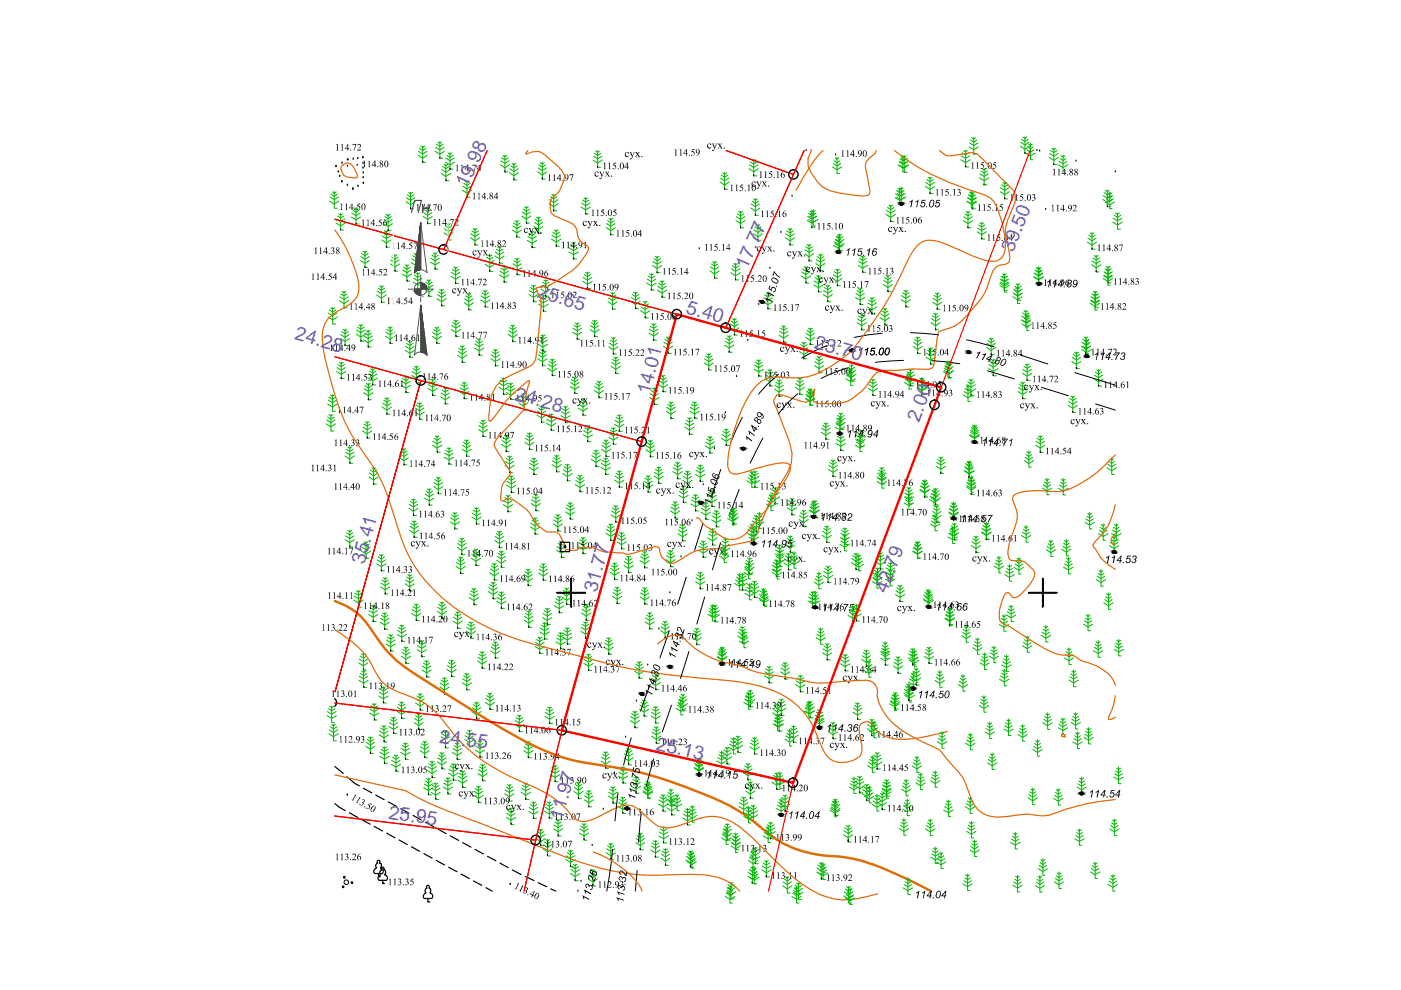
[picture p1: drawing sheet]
<svg xmlns="http://www.w3.org/2000/svg" width="297mm" height="210mm" viewBox="0 0 297 210" stroke-linecap="round" stroke-linejoin="round" font-family="sans-serif">
<defs><g id="words">
<g font-size="4.1" fill="#735cb8">
<text x="99.1" y="40" transform="rotate(-65 99.1 40)">19.98</text>
<text x="214.8" y="53.7" transform="rotate(-69 214.8 53.7)">39.50</text>
<text x="158.4" y="57.3" transform="rotate(-66 158.4 57.3)">17.77</text>
<text x="113.7" y="63" transform="rotate(16 113.7 63)">25.65</text>
<text x="62.3" y="72" transform="rotate(15 62.3 72)">24.28</text>
<text x="145.2" y="66.3" transform="rotate(17 145.2 66.3)">5.40</text>
<text x="172.5" y="73.8" transform="rotate(15 172.5 73.8)">23.70</text>
<text x="137.8" y="83.8" transform="rotate(-75 137.8 83.8)">14.01</text>
<text x="109" y="84.7" transform="rotate(15 109 84.7)">24.28</text>
<text x="194.9" y="89.6" transform="rotate(-69 194.9 89.6)">2.00</text>
<text x="77.2" y="119.7" transform="rotate(-74 77.2 119.7)">35.41</text>
<text x="126.4" y="125.7" transform="rotate(-74 126.4 125.7)">31.77</text>
<text x="188" y="126" transform="rotate(-69 188 126)">42.79</text>
<text x="93" y="157.6" transform="rotate(6 93 157.6)">24.55</text>
<text x="138.9" y="158.9" transform="rotate(13 138.9 158.9)">25.13</text>
<text x="82.3" y="173.6" transform="rotate(8 82.3 173.6)">25.95</text>
<text x="119.3" y="174" transform="rotate(-75 119.3 174)">11.97</text>
</g>
</g></defs>
<g fill="none" stroke="#00b800" stroke-width=".21">
<path d="M88.6 32.9l1 .6 1-.6M88.7 32.1l.9 .5 .9-.5M88.9 31.5l.7 .4 .7-.4M89.2 31l.4 .3 .4-.3M89.6 30.9v3.5h.7M92.2 32.1l1.1 .6 .9-.6M92.4 31.2l.9 .6 .8-.6M92.5 30.6l.8 .4 .6-.4M92.8 30.1l.5 .3 .3-.3M93.3 30.1v3.5h.6M93.6 36.8l.9 .6 1-.6M93.6 35.9l.9 .6 1-.6"/>
<path d="M93.9 35.3l.6 .5 .8-.5M94.1 34.8l.4 .3 .5-.3M94.4 34.4l1 .6 1-.6M94.5 34.8v3.5h.7M94.5 33.5l.9 .6 .9-.6M94.7 32.9l.7 .5 .7-.5M95 32.4l.4 .3 .4-.3M95.4 32.4v3.5h.7M98.1 39.5l.9 .5 .9-.5M98.3 38.9l.7 .4 .7-.4M98.6 38.4l.4 .3 .4-.3M99 38.4v3.4h.7"/>
<path d="M106 34.9l1.1 .7 .9-.7M106.2 34.1l.9 .5 .9-.5M106.3 33.4l.8 .5 .6-.5M106.6 33l.5 .3 .3-.3M107.1 32.9v3.5h.6M108 36.6l1 .7 .9-.7M108.1 35.8l.9 .6 .9-.6M108.3 35.2l.7 .4 .6-.4M108.5 34.7l.5 .3 .3-.3M109 34.6v3.5h.6M114 36.4l1 .7 1-.7M114.1 35.6l.9 .6 .9-.6"/>
<path d="M114.3 35l.7 .4 .7-.4M114.6 34.5l.4 .3 .4-.3M115 34.5v3.5h.6M125.7 34l1 .6 1-.6M125.8 33.1l.9 .6 .9-.6M126 32.5l.7 .4 .7-.4M126.3 32l.4 .3 .4-.3M126.7 32v3.5h.6M152.7 38.6l.9 .6 1-.6M152.7 37.8l.9 .5 .9-.5M153 37.1l.6 .5 .7-.5M153.2 36.7l.4 .3 .5-.3"/>
<path d="M153.6 36.6v3.5h.7M158.8 35.8l1 .6 1-.6M158.9 35l.9 .5 .9-.5M159.1 34.3l.7 .5 .7-.5M159.4 33.8l.4 .3 .4-.3M159.8 33.8v3.5h.6M190.3 40l.5 .2 .3-.2M190.7 35l1 .6 1-.6M190.8 39.9v3.5h.6M190.8 34.2l.9 .6 .9-.6M191 33.6l.7 .4 .7-.4M191.3 33.1l.4 .3 .4-.3"/>
<path d="M191.7 33v3.5h.7M196.2 39.5l1 .7 1-.7M196.3 38.7l.9 .6 .9-.6M196.5 38.1l.7 .4 .7-.4M196.8 37.6l.4 .3 .4-.3M197.2 37.5v3.6h.7M203.7 33.9l1 .6 1-.6M203.8 33l.9 .6 .9-.6M204 32.4l.7 .5 .7-.5M204.3 31.9l.4 .3 .4-.3M204.7 31.9v3.5h.7M205.4 31.2l1.1 .6 .9-.6"/>
<path d="M205.6 30.3l.9 .6 .8-.6M205.7 29.7l.8 .4 .6-.4M206 29.2l.5 .3 .3-.3M206.5 29.2v3.4h.6M207.6 37.7l1.1 .6 .9-.6M207.8 36.9l.9 .5 .9-.5M207.9 36.2l.8 .5 .6-.5M208.2 35.8l.5 .3 .3-.3M208.7 35.7v3.5h.6M212.1 39.8l.9 .6 .9-.6M212.3 39.2l.7 .4 .7-.4M212.6 38.7l.4 .3 .4-.3"/>
<path d="M213 38.7v3.5h.7M216.3 31l1 .7 1-.7M216.4 30.2l.9 .5 .9-.5M216.6 29.5l.7 .5 .7-.5M216.9 29.1l.4 .3 .4-.3M217.3 29v3.6h.6M222.4 33.4l1 .6 1-.6M222.5 32.6l.9 .5 .9-.5M222.7 31.9l.7 .4 .7-.4M223 31.5l.4 .3 .4-.3M223.4 31.4v3.5h.7M69.9 42.6l1 .7 .9-.7"/>
<path d="M70 41.8l.9 .5 .9-.5M70.2 41.1l.7 .5 .6-.5M70.5 40.7l.4 .3 .4-.3M70.9 40.6v3.6h.6M71.2 47.3l1 .6 1-.6M71.3 46.4l.9 .6 .9-.6M71.5 45.8l.7 .4 .7-.4M71.8 45.3l.4 .3 .4-.3M72.2 45.3v3.5h.7M74.5 46l1 .6 1-.6M74.6 45.2l.9 .5 .9-.5M74.8 44.5l.7 .5 .7-.5"/>
<path d="M75.1 44.1l.4 .3 .4-.3M75.5 44v3.5h.6M76.4 55.2l1 .6 1-.6M76.5 54.4l.9 .5 .9-.5M76.7 53.8l.7 .4 .7-.4M77 53.3l.4 .3 .4-.3M77.4 53.3v3.4h.6M80.9 50.9l1 .6 1-.6M81 50l.9 .6 .9-.6M81.2 49.4l.7 .5 .7-.5M81.3 47.4l1 .6 1-.6M81.4 46.6l.9 .5 .9-.5"/>
<path d="M81.5 48.9l.4 .3 .4-.3M81.6 45.9l.7 .5 .7-.5M81.9 45.5l.4 .3 .4-.3M81.9 48.9v3.5h.7M82.3 45.4v3.5h.6M82.8 56l.9 .6 1-.6M82.8 55.1l.9 .6 .9-.6M83.1 54.5l.6 .4 .7-.4M83.3 54l.4 .3 .4-.3M83.7 54v3.5h.7M85.3 58.1l1 .6 1-.6M85.4 57.3l.9 .5 .9-.5"/>
<path d="M85.6 56.6l.7 .5 .7-.5M85.9 56.2l.4 .2 .4-.2M86.1 42.8l.9 .6 1.1-.6M86.1 42l.9 .5 .9-.5M86.3 56.1v3.5h.6M86.4 41.3l.6 .4 .8-.4M86.7 40.8l.3 .3 .5-.3M87 40.8v3.5h.7M87.2 55.7l1 .6 1-.6M87.3 54.9l.9 .5 .9-.5M87.5 54.2l.7 .5 .7-.5M87.6 59.8l1 .6 .9-.6"/>
<path d="M87.7 59l.9 .5 .9-.5M87.8 53.8l.4 .2 .4-.2M87.9 58.3l.7 .5 .6-.5M88.2 53.7v3.5h.6M88.2 57.9l.4 .3 .4-.3M88.6 57.8v3.5h.6M89.7 45.9l1 .6 1-.6M89.8 45.1l.9 .5 .9-.5M90 44.5l.7 .4 .7-.4M90.3 44l.4 .2 .4-.2M90.3 59.8l.6 .5 .7-.5M90.5 59.4l.4 .2 .4-.2"/>
<path d="M90.7 43.9v3.5h.6M90.9 59.3v3.5h.7M91.3 55.6l.9 .6 1-.6M91.4 54.7l.8 .6 .9-.6M91.6 54.1l.6 .4 .7-.4M91.9 53.6l.3 .3 .5-.3M92.2 53.6v3.5h.7M94.1 49.4l1 .6 1-.6M94.2 48.5l.9 .6 .9-.6M94.4 47.9l.7 .4 .7-.4M94.7 47.4l.4 .3 .4-.3M95.1 47.4v3.5h.6"/>
<path d="M95.6 58.6l1 .6 1-.6M95.7 57.7l.9 .6 .9-.6M95.9 57.1l.7 .5 .7-.5M96.2 56.6l.4 .3 .4-.3M96.6 56.6v3.5h.6M98 40.3l1 .6 1-.6M99.7 50.4l1 .7 1-.7M99.8 49.6l.9 .6 .9-.6M100 48.9l.7 .5 .7-.5M100.3 48.5l.4 .3 .4-.3M100.7 48.4v3.5h.6M102.9 56l.9 .6 1-.6"/>
<path d="M103 55.2l.8 .6 .9-.6M103.2 54.6l.6 .4 .7-.4M103.5 54.1l.3 .3 .5-.3M103.8 54v3.5h.7M104.9 54.3l1 .6 1-.6M105 53.5l.9 .5 .9-.5M105.2 52.8l.7 .5 .7-.5M105.5 52.3l.4 .3 .4-.3M105.9 58.3l1 .6 1-.6M105.9 52.3v3.5h.7M106 57.5l.9 .5 .9-.5M106.2 56.9l.7 .4 .7-.4"/>
<path d="M106.5 56.3l.4 .3 .4-.3M106.9 56.3v3.5h.6M108.6 48.8l1 .6 1-.6M108.7 56.8l.9 .6 1-.6M108.7 47.9l.9 .6 .9-.6M108.8 55.9l.8 .6 .9-.6M108.9 47.3l.7 .5 .7-.5M109 55.3l.6 .4 .7-.4M109.2 46.8l.4 .3 .4-.3M109.3 54.8l.3 .3 .5-.3M109.6 46.8v3.5h.6M109.6 54.7v3.6h.7"/>
<path d="M110.6 45.8l1 .6 1-.6M110.7 45l.9 .5 .9-.5M110.9 44.3l.7 .5 .7-.5M111.2 43.9l.4 .3 .4-.3M111.6 43.8v3.5h.6M111.8 51l1 .6 1-.6M111.9 50.1l.9 .6 .9-.6M112.1 49.5l.7 .5 .7-.5M112.4 49l.4 .3 .4-.3M112.8 49v3.5h.7M113.2 48l1 .6 .9-.6M113.3 47.2l.9 .5 .9-.5"/>
<path d="M113.5 46.5l.7 .5 .7-.5M113.7 46.1l.5 .3 .4-.3M114.2 46v3.5h.6M115 59.9l.7 .4 .7-.4M115.3 59.4l.4 .2 .4-.2M115.7 59.4v3.4h.6M116.4 43.2l1 .6 1-.6M116.5 42.3l.9 .6 .9-.6M116.7 41.7l.7 .5 .7-.5M116.9 50.7l1 .6 1-.6M117 41.2l.4 .3 .4-.3M117 49.9l.9 .5 .9-.5"/>
<path d="M117.2 49.2l.7 .5 .7-.5M117.4 41.2v3.5h.6M117.5 48.8l.4 .3 .4-.3M117.9 48.7v3.5h.7M120.6 53.4l1 .6 1-.6M120.7 52.6l.9 .5 .9-.5M120.9 51.9l.7 .5 .7-.5M121.2 51.5l.4 .2 .4-.2M121.6 51.4v3.5h.7M123.2 43.9l1 .6 1-.6M123.3 43.1l.9 .5 .9-.5M123.5 42.4l.7 .4 .7-.4"/>
<path d="M123.6 59.6l.9 .7 1.1-.7M123.7 58.8l.8 .6 1-.6M123.8 42l.4 .2 .4-.2M123.9 58.2l.6 .4 .8-.4M124.2 41.9v3.5h.6M124.2 57.7l.3 .3 .5-.3M124.5 57.7v3.5h.7M128.5 48.3l1 .6 1-.6M128.6 47.4l.9 .6 .9-.6M128.8 46.8l.7 .4 .7-.4M129.1 46.3l.4 .3 .4-.3M129.5 46.3v3.5h.6"/>
<path d="M137.2 59.2l.9 .5 .9-.5M137.4 58.5l.7 .5 .7-.5M137.7 58.1l.4 .2 .4-.2M138.1 58v3.5h.7M138.3 56.3l1 .6 1-.6M138.4 55.5l.9 .5 1-.5M138.6 54.8l.7 .5 .7-.5M138.9 54.4l.4 .3 .4-.3M139.3 54.3v3.5h.7M140 59.6l.4 .3 .4-.3M140.4 59.5v3.5h.6M150.5 57.4l1 .7 1-.7"/>
<path d="M150.6 56.6l.9 .6 .9-.6M150.8 56l.7 .4 .7-.4M151.1 55.5l.4 .3 .4-.3M151.5 55.5v3.5h.6M155 57.8l1 .7 1-.7M155.1 57l.9 .5 .9-.5M155.3 56.3l.7 .5 .7-.5M155.6 55.9l.4 .3 .4-.3M156 55.8v3.6h.6M156 46.8l1 .6 1-.6M156.1 45.9l.9 .6 .9-.6M156.3 45.3l.7 .5 .7-.5"/>
<path d="M156.6 44.8l.4 .3 .4-.3M157 44.8v3.5h.6M159.2 44.1l.9 .6 1-.6M159.3 43.3l.8 .5 .9-.5M159.5 42.6l.6 .5 .7-.5M159.7 49.6l1 .6 1-.6M159.8 42.2l.3 .3 .5-.3M159.8 48.7l.9 .6 .9-.6M160 48.1l.7 .5 .7-.5M160.1 42.1v3.5h.7M160.3 47.6l.4 .3 .4-.3M160.7 47.6v3.5h.6"/>
<path d="M166.5 50.4l1 .7 1-.7M166.6 49.6l.9 .6 .9-.6M166.8 48.9l.7 .5 .7-.5M167.1 48.5l.4 .3 .4-.3M167.5 48.4v3.5h.6M169.9 58.5l1 .6 1-.6M170 57.7l.9 .5 .8-.5M170.2 57l.7 .5 .7-.5M170.5 56.6l.4 .3 .4-.3M170.6 53.8l.9 .6 1-.6M170.6 53l.9 .5 .9-.5M170.9 56.5v3.5h.6"/>
<path d="M170.9 52.3l.6 .5 .7-.5M171.1 51.9l.4 .3 .4-.3M171.2 46.7l.9 .6 1-.6M171.2 45.9l.9 .5 .9-.5M171.5 45.3l.6 .4 .7-.4M171.5 51.8v3.5h.7M171.7 44.8l.4 .3 .5-.3M172.1 44.7v3.5h.7M172.6 59.6l.9 .5 .9-.5M172.8 58.9l.7 .5 .7-.5M173 55.9l.9 .6 1-.6M173.1 55l.8 .6 .9-.6"/>
<path d="M173.1 58.5l.4 .2 .4-.2M173.3 54.4l.6 .5 .7-.5M173.5 58.4v3.5h.7M173.6 53.9l.3 .3 .5-.3M173.9 53.9v3.5h.7M176.6 59.1l.9 .6 1-.6M176.7 58.3l.8 .5 .9-.5M176.9 57.6l.6 .4 .7-.4M177 51.6l1 .6 1-.6M177.1 50.8l.9 .6 .9-.6M177.2 57.1l.3 .3 .5-.3M177.3 50.2l.7 .4 .7-.4"/>
<path d="M177.5 57.1v3.5h.7M177.6 49.7l.4 .3 .4-.3M178 49.6v3.5h.6M181.9 56.3l1 .6 1-.6M182 55.4l.9 .6 .9-.6M182.2 54.8l.7 .4 .7-.4M182.5 54.3l.4 .3 .4-.3M182.9 54.3v3.4h.7M187.4 59.5l.9 .5 .8-.5M187.6 58.8l.7 .5 .6-.5M187.8 58.4l.5 .3 .3-.3M187.9 45.5l.9 .6 1.1-.6"/>
<path d="M188 44.6l.8 .6 1-.6M188.2 44l.6 .5 .8-.5M188.3 58.3v3.5h.6M188.5 43.5l.3 .3 .5-.3M188.8 43.5v3.5h.7M189.8 41.9l1 .6 .9-.6M189.9 41.1l.9 .5 .8-.5M190.1 40.4l.7 .5 .6-.5M204.3 46.8l.9 .6 1-.6M204.3 46l.9 .5 .9-.5M204.6 45.3l.6 .5 .8-.5M204.9 44.9l.3 .2 .5-.2"/>
<path d="M205.1 42.8l1.1 .6 .9-.6M205.2 44.8v3.5h.7M205.2 42l1 .5 .9-.5M205.4 41.3l.8 .4 .6-.4M205.7 40.9l.5 .2 .3-.2M206.2 40.8v3.5h.6M207.2 49.1l1 .7 .9-.7M207.3 48.3l.9 .6 .8-.6M207.5 47.7l.7 .4 .6-.4M207.7 47.2l.5 .3 .3-.3M208.2 47.2v3.5h.6M212 59.2l.9 .6 .9-.6"/>
<path d="M212 40.6l1 .7 1-.7M212.3 58.6l.6 .4 .7-.4M212.6 58.1l.3 .3 .5-.3M212.9 58v3.6h.7M219.1 58.7l1 .6 1-.6M219.2 57.9l.9 .5 .9-.5M219.5 57.2l.6 .5 .7-.5M219.7 56.8l.4 .3 .4-.3M220.1 56.7v3.5h.7M230.5 51.4l1 .5 1-.5M230.6 50.5l.9 .6 .9-.6M230.8 49.9l.7 .4 .7-.4"/>
<path d="M231.1 49.4l.4 .3 .4-.3M231.4 56.1l1 .7 1-.7M231.5 55.3l.9 .6 .9-.6M231.5 49.3v3.5h.7M231.7 54.7l.7 .4 .7-.4M232 54.2l.4 .3 .4-.3M232.4 54.1v3.6h.6M233.8 42.3l1 .6 1-.6M233.9 41.5l.9 .5 .9-.5M234 58.5l1 .6 .9-.6M234.1 57.6l.9 .6 .8-.6M234.1 40.9l.7 .4 .7-.4"/>
<path d="M234.3 57l.7 .4 .6-.4M234.4 40.3l.4 .3 .4-.3M234.6 56.5l.4 .3 .4-.3M234.8 40.3v3.5h.6M235 56.5v3.5h.6M235.9 47.1l1 .6 1-.6M236 46.3l.9 .5 .9-.5M236.2 45.6l.7 .5 .7-.5M236.5 45.2l.4 .3 .4-.3M236.9 45.1v3.5h.7M69.6 67.2l.9 .6 1-.6M69.6 66.4l.9 .5 .9-.5"/>
<path d="M69.9 65.7l.6 .5 .7-.5M70.1 65.3l.4 .2 .5-.2M70.5 65.2v3.5h.7M71.4 78.8l.9 .6 1-.6M71.5 77.9l.8 .6 .9-.6M71.7 77.3l.6 .4 .7-.4M72 63.8l.9 .6 1-.6M72 76.8l.3 .3 .5-.3M72.1 62.9l.8 .6 .9-.6M72.1 71.8l1.1 .6 .9-.6M72.2 71l1 .5 .8-.5M72.3 62.3l.6 .4 .7-.4"/>
<path d="M72.3 76.8v3.5h.7M72.4 70.3l.8 .4 .6-.4M72.5 61.8l.4 .3 .4-.3M72.7 69.9l.5 .2 .3-.2M72.9 61.8v3.5h.7M73.2 69.8v3.5h.6M75.5 70.8l1 .7 1-.7M75.6 70l.9 .5 .9-.5M75.8 69.3l.7 .5 .7-.5M76.1 68.9l.4 .3 .4-.3M76.5 68.8v3.5h.6M77.1 72.1l1 .6 .9-.6"/>
<path d="M77.2 71.2l.9 .6 .9-.6M77.4 70.6l.7 .4 .6-.4M77.7 70.1l.4 .3 .4-.3M78.1 70.1v3.5h.6M78.1 79.3l.9 .5 .9-.5M78.4 78.7l.6 .4 .7-.4M78.6 78.2l.4 .3 .4-.3M79 78.1v3.5h.7M79.9 62.6l1 .6 1-.6M80 61.7l.9 .6 .8-.6M80.2 61.1l.7 .5 .7-.5M80.5 60.6l.4 .3 .4-.3"/>
<path d="M80.9 60.6v3.5h.6M81.7 71.3l1 .6 1-.6M81.8 70.4l.9 .6 .9-.6M82 69.8l.7 .5 .7-.5M82.3 69.3l.4 .3 .4-.3M82.7 69.3v3.5h.7M85.6 79.8l.5 .3 .3-.3M85.9 74.3l1 .6 1-.6M86 73.4l.9 .6 .9-.6M86.1 79.7v3.5h.6M86.2 72.8l.7 .5 .7-.5M86.5 72.3l.4 .3 .4-.3"/>
<path d="M86.9 72.3v3.5h.6M87.3 79.6l1 .6 .9-.6M87.4 78.8l.9 .5 .9-.5M87.6 78.1l.7 .5 .6-.5M87.9 77.7l.4 .2 .4-.2M88.3 77.6v3.5h.6M90 61.3l.9 .6 1-.6M90 60.5l.9 .5 .9-.5M91.7 71.3l.9 .6 1-.6M91.7 70.5l.9 .5 .9-.5M91.9 69.9l.7 .4 .7-.4M92.2 69.4l.4 .3 .4-.3"/>
<path d="M92.6 63.3l1 .7 1-.7M92.6 69.3v3.5h.7M92.8 62.5l.8 .5 .9-.5M92.9 61.8l.7 .5 .7-.5M93.2 61.4l.4 .3 .4-.3M93.6 61.3v3.6h.7M95.7 69.9l.9 .6 1.1-.6M95.8 69l.8 .6 1-.6M96 68.4l.6 .4 .8-.4M96.3 67.9l.3 .3 .5-.3M96.6 67.9v3.5h.7M97 75.3l1 .6 1-.6"/>
<path d="M97.1 74.5l.9 .6 .9-.6M97.3 73.9l.7 .4 .7-.4M97.6 73.4l.4 .3 .4-.3M98 73.3v3.5h.6M98.4 64.2l1 .6 1-.6M98.5 63.4l.9 .5 .9-.5M98.7 62.7l.7 .5 .7-.5M99 62.3l.4 .2 .4-.2M99.4 62.2v3.5h.6M100.6 73.8l1 .6 1-.6M100.7 72.9l.9 .6 .9-.6M100.9 72.3l.7 .5 .7-.5"/>
<path d="M101.2 71.8l.4 .3 .4-.3M101.6 71.8v3.5h.6M101.9 63.6l1 .6 1-.6M102 62.7l.9 .6 .9-.6M102.2 62.1l.7 .5 .7-.5M102.5 61.6l.4 .3 .4-.3M102.9 61.6v3.5h.6M104.1 76.1l.9 .6 1-.6M104.1 75.2l.9 .6 1-.6M104.4 74.6l.6 .5 .7-.5M104.6 74.1l.4 .3 .5-.3M105 74.1v3.5h.7"/>
<path d="M107.7 70.9l1 .6 1-.6M107.8 70.1l.9 .6 .9-.6M108 69.5l.7 .4 .7-.4M108.3 69l.4 .3 .4-.3M108.7 68.9v3.5h.6M112.1 62.4l1 .7 1-.7M112.2 61.6l.9 .5 .9-.5M112.4 61l.7 .4 .7-.4M112.7 60.5l.4 .3 .4-.3M113.1 60.5v3.5h.6M114 76.1l1 .6 1-.6M114.1 73l1 .6 1-.6"/>
<path d="M114.1 75.2l.9 .6 .9-.6M114.2 64.5l1 .6 1-.6M114.2 72.1l.9 .6 .9-.6M114.3 63.7l.9 .5 .9-.5M114.3 74.6l.7 .5 .7-.5M114.4 71.5l.7 .5 .7-.5M114.5 63l.7 .5 .7-.5M114.6 74.1l.4 .3 .4-.3M114.7 61.3l1 .6 1-.6M114.7 71l.4 .3 .4-.3M114.8 62.6l.4 .3 .4-.3M114.8 60.5l.9 .5 .9-.5"/>
<path d="M115 74.1v3.5h.7M115.1 71v3.5h.7M115.2 62.5v3.5h.6M116.1 78.1l1 .6 1-.6M116.2 77.3l.9 .5 .9-.5M116.4 76.6l.7 .5 .7-.5M116.7 76.2l.4 .3 .4-.3M117.1 76.1v3.5h.6M121.4 70.4l1 .6 1-.6M121.5 69.6l.9 .5 .9-.5M121.7 69l.7 .4 .7-.4M121.9 80v3.4h.6"/>
<path d="M122 68.5l.4 .2 .4-.2M122.4 68.5v3.4h.6M125.1 69.9l1 .6 .9-.6M125.2 69l.9 .6 .9-.6M125.4 68.4l.7 .5 .6-.5M125.6 67.9l.5 .3 .3-.3M126.1 67.9v3.5h.6M128.9 64l1 .6 1-.6M129 63.2l.9 .5 .9-.5M129.1 73.5l.9 .7 1-.7M129.2 72.7l.8 .6 .9-.6M129.2 62.5l.7 .5 .7-.5"/>
<path d="M129.4 72.1l.6 .4 .7-.4M129.5 62.1l.4 .3 .4-.3M129.6 77.7l1 .6 .9-.6M129.6 71.6l.4 .3 .4-.3M129.7 76.8l.9 .6 .8-.6M129.9 76.2l.7 .5 .6-.5M129.9 62v3.5h.6M130 71.5v3.6h.7M130.2 75.7l.4 .3 .4-.3M130.6 75.7v3.5h.6M133.8 63.9l.9 .7 1-.7M133.9 63.1l.8 .5 .9-.5"/>
<path d="M134.1 62.4l.6 .5 .7-.5M134.3 62l.4 .3 .4-.3M134.7 61.9v3.5h.7M135.8 65.9l1 .6 1-.6M135.9 65.1l.9 .5 .9-.5M136.1 64.4l.7 .5 .7-.5M136.4 63.9l.4 .3 .4-.3M136.8 63.9v3.5h.7M137.1 60l1 .6 1-.6M137.6 70.6l1 .6 1-.6M137.7 69.8l.9 .6 .9-.6M137.9 69.2l.7 .4 .7-.4"/>
<path d="M138.2 68.7l.4 .3 .4-.3M138.6 68.6v3.5h.6M139.4 61.5l1 .6 1-.6M139.4 60.7l1 .6 .9-.6M139.7 60.1l.7 .4 .7-.4M140.2 79.6l.4 .3 .4-.3M140.6 79.5v3.6h.6M140.7 73.4l.9 .6 1.1-.6M140.8 72.6l.8 .5 .9-.5M141 71.9l.6 .5 .7-.5M141.3 71.5l.3 .3 .5-.3M141.6 71.4v3.5h.7"/>
<path d="M149.3 77l1 .6 1-.6M149.4 76.1l.9 .6 .9-.6M149.6 75.5l.7 .4 .7-.4M149.9 75l.4 .3 .4-.3M150.3 75v3.4h.6M153.6 73.2l1 .6 1-.6M153.7 72.3l.9 .6 .9-.6M153.9 71.7l.7 .4 .7-.4M154.2 71.2l.4 .3 .4-.3M154.6 71.2v3.5h.6M154.7 69.5l1 .6 1-.6M154.8 68.7l.9 .6 .9-.6"/>
<path d="M155 68.1l.7 .4 .7-.4M155.3 67.6l.4 .3 .4-.3M155.7 67.5v3.5h.6M159.9 78.3l1 .6 .9-.6M160 77.4l.9 .6 .9-.6M160.1 76.8l.8 .5 .6-.5M160.4 76.3l.5 .3 .3-.3M160.9 76.3v3.5h.6M161.8 64l1 .6 1-.6M161.9 63.2l.9 .5 .9-.5M162.1 62.5l.7 .4 .7-.4M162.3 79.5l.9 .6 .9-.6"/>
<path d="M162.4 62.1l.4 .2 .4-.2M162.6 78.9l.6 .4 .7-.4M162.8 62v3.5h.7M162.8 78.4l.4 .3 .4-.3M163.2 78.3v3.5h.7M165.2 71.1l1 .6 .9-.6M165.3 70.2l.9 .6 .8-.6M165.5 69.6l.7 .4 .6-.4M165.7 69.1l.5 .3 .3-.3M166.2 69.1v3.5h.6M169.5 74.5l.9 .7 1-.7M169.5 73.7l.9 .6 .9-.6"/>
<path d="M169.8 73.1l.6 .4 .7-.4M170 72.6l.4 .3 .4-.3M170.4 72.6v3.5h.7M170.8 71.5l1 .7 1-.7M170.9 70.7l.9 .5 .9-.5M171.1 70.1l.7 .4 .7-.4M171.4 69.6l.4 .3 .4-.3M171.8 69.6v3.5h.6M172.6 60.4l.9 .6 1-.6M172.7 77.5l1 .6 1-.6M172.8 76.7l.9 .6 .9-.6M173 76.1l.7 .4 .7-.4"/>
<path d="M173.3 75.6l.4 .3 .4-.3M173.7 75.5v3.5h.6M174.5 62.4l1 .7 1-.7M174.6 61.6l.9 .5 .9-.5M174.8 61l.7 .4 .7-.4M175.1 60.5l.4 .3 .4-.3M175.5 60.5v3.5h.6M179.5 79.3l1.1 .6 .9-.6M179.6 78.5l1 .5 .8-.5M179.8 77.9l.8 .4 .6-.4M180.1 77.4l.5 .3 .3-.3M180.6 77.3v3.5h.6"/>
<path d="M181.4 63.1l1 .6 .9-.6M181.5 62.2l.9 .6 .9-.6M181.7 61.6l.7 .5 .6-.5M181.7 68.4l1 .6 1-.6M181.8 67.6l.9 .6 .9-.6M181.9 61.1l.5 .3 .4-.3M182 67l.7 .4 .7-.4M182.3 66.5l.4 .3 .4-.3M182.4 61.1v3.5h.6M182.7 66.4v3.5h.6M183.9 65.1l1 .6 1-.6M184 64.2l.9 .6 .9-.6"/>
<path d="M184.2 63.6l.7 .5 .7-.5M184.5 63.1l.4 .3 .4-.3M184.9 63.1v3.5h.6M186.6 67.4l1 .6 1-.6M186.7 66.5l.9 .6 .9-.6M186.9 65.9l.7 .4 .7-.4M187.2 65.4l.4 .3 .4-.3M187.3 60.3l1 .7 .9-.7M187.6 65.4v3.5h.7M191.1 63.5l1 .7 .9-.7M191.1 62.7l1 .5 .9-.5M191.3 62.1l.8 .4 .6-.4"/>
<path d="M191.6 61.6l.5 .3 .3-.3M192.1 61.6v3.5h.6M192.2 79.5l.8 .5 .9-.5M192.4 78.8l.6 .4 .7-.4M192.7 78.4l.3 .2 .5-.2M193 78.3v3.5h.7M193.6 73.4l1 .7 .9-.7M193.7 72.6l.9 .6 .9-.6M193.9 72l.7 .4 .6-.4M194.2 71.5l.4 .3 .4-.3M194.6 71.5v3.5h.6M196.3 75.7l1 .6 1-.6"/>
<path d="M196.4 74.9l.9 .5 .9-.5M196.6 74.3l.7 .4 .7-.4M196.9 73.8l.4 .3 .4-.3M197.3 73.7v3.5h.7M197.4 68.4l1 .6 .9-.6M197.5 67.6l.9 .5 .9-.5M197.7 66.9l.7 .5 .7-.5M197.7 64.1l1 .6 1-.6M197.8 63.2l.9 .6 .9-.6M198 66.5l.4 .3 .4-.3M198 62.6l.7 .5 .7-.5M198.3 62.1l.4 .3 .4-.3"/>
<path d="M198.4 66.4v3.5h.6M198.7 62.1v3.5h.6M200.2 78.5l1 .7 1-.7M200.3 77.7l.9 .6 .9-.6M200.5 77.1l.7 .4 .7-.4M200.8 76.6l.4 .3 .4-.3M201.2 76.5v3.6h.6M209.2 73.7l.9 .6 1-.6M209.3 72.8l.8 .6 .9-.6M209.5 72.2l.6 .4 .7-.4M209.6 78.1l1 .7 1-.7M209.7 77.3l.9 .6 .9-.6"/>
<path d="M209.8 71.7l.3 .3 .5-.3M209.9 76.7l.7 .4 .7-.4M210.1 71.7v3.5h.7M210.2 76.2l.4 .3 .4-.3M210.6 76.2v3.5h.6M212 60l.9 .7 1-.7M214.8 62.1l1 .7 1-.7M214.9 61.3l.9 .5 .9-.5M215.1 60.7l.7 .4 .7-.4M215.4 60.2l.4 .3 .4-.3M215.8 60.2v3.5h.7M216.5 67.8l1 .6 1-.6"/>
<path d="M216.6 67l.9 .5 .9-.5M216.8 66.3l.7 .5 .7-.5M216.8 79.2l1 .6 1-.6M216.9 78.3l.9 .6 .9-.6M217.1 65.9l.4 .3 .4-.3M217.1 77.7l.7 .4 .7-.4M217.4 77.2l.4 .3 .4-.3M217.5 65.8v3.5h.6M217.8 77.2v3.4h.6M227.2 76.6l1 .7 1-.7M227.3 75.8l.9 .5 .9-.5M227.5 75.1l.7 .5 .7-.5"/>
<path d="M227.8 74.7l.4 .3 .4-.3M228.2 74.6v3.5h.7M229.2 73.4l1 .6 1-.6M229.3 72.6l.9 .5 .9-.5M229.5 71.9l.7 .5 .7-.5M229.8 71.5l.4 .3 .4-.3M230.2 71.4v3.5h.6M231.2 63.7l1 .6 1-.6M231.3 62.9l.9 .6 .9-.6M231.5 62.3l.7 .4 .7-.4M231.8 61.8l.4 .3 .4-.3M232 79.5l.9 .6 .9-.6"/>
<path d="M232.2 61.7v3.5h.7M232.2 78.9l.7 .4 .7-.4M232.5 78.4l.4 .3 .4-.3M232.9 78.4v3.5h.7M69.2 89.9l.9 .6 1-.6M69.3 89l.8 .6 .9-.6M69.5 88.4l.6 .5 .7-.5M69.5 85.7l1 .6 1-.6M69.6 84.8l.9 .6 .9-.6M69.8 87.9l.3 .3 .5-.3M69.8 84.2l.7 .5 .7-.5M70.1 83.7l.4 .3 .4-.3"/>
<path d="M70.1 87.9v3.5h.7M70.5 83.7v3.5h.6M73.2 96.7l1 .6 .9-.6M73.3 95.9l.9 .5 .9-.5M73.4 95.3l.8 .4 .6-.4M73.7 94.7l.5 .3 .3-.3M74.2 94.7v3.5h.6M76.9 91.4l1 .6 .9-.6M77 90.6l.9 .5 .8-.5M77.1 83.3l1 .6 1-.6M77.2 89.9l.7 .4 .6-.4M77.2 82.4l.9 .6 .9-.6"/>
<path d="M77.4 81.8l.7 .5 .7-.5M77.5 89.5l.4 .2 .3-.2M77.7 81.3l.4 .3 .4-.3M77.9 89.4v3.5h.6M78.1 80.1l.9 .6 1-.6M78.1 81.3v3.5h.6M78.5 99.7l.7 .4 .7-.4M78.8 99.2l.4 .3 .4-.3M79.2 99.1v3.6h.6M81 86.3l1 .7 1-.7M81.2 85.5l.8 .5 .9-.5M81.4 84.8l.6 .5 .7-.5"/>
<path d="M81.6 84.4l.4 .3 .4-.3M82 84.3v3.5h.7M84.7 97.1l.9 .6 1-.6M84.8 96.2l.8 .6 .9-.6M85 95.6l.6 .5 .7-.5M85 81.7l1.1 .6 .9-.6M85.2 80.9l.9 .5 .9-.5M85.3 95.1l.3 .3 .5-.3M85.3 80.2l.8 .5 .6-.5M85.6 95.1v3.5h.7M88 87.4l1 .6 1-.6M88.1 86.5l.9 .6 .9-.6"/>
<path d="M88.3 85.9l.7 .5 .7-.5M88.6 85.4l.4 .3 .4-.3M89 85.4v3.5h.6M90.8 82.4l.9 .6 1-.6M90.8 81.5l.9 .6 .9-.6M91.1 80.9l.6 .4 .7-.4M91.3 80.4l.4 .3 .4-.3M91.7 94.4l1 .6 1-.6M91.7 80.4v3.5h.7M91.8 93.6l.9 .5 .9-.5M92 92.9l.7 .4 .7-.4M92.3 92.5l.4 .2 .4-.2"/>
<path d="M92.7 92.4v3.5h.6M93.4 84.2l1 .6 1-.6M93.5 83.3l.9 .6 .9-.6M93.7 82.7l.7 .4 .7-.4M94 82.2l.4 .3 .4-.3M94.2 96.9l1 .6 1-.6M94.3 96.1l.9 .5 .9-.5M94.4 82.2v3.4h.6M94.5 95.5l.7 .4 .7-.4M94.8 95l.4 .3 .4-.3M95.2 94.9v3.5h.6M97.5 83.1l.9 .6 1-.6"/>
<path d="M97.5 82.2l.9 .6 .9-.6M97.7 81.6l.7 .4 .7-.4M98 95.3l.9 .5 1-.5M98 94.4l.9 .6 .9-.6M98 81.1l.4 .3 .4-.3M98.3 93.8l.6 .4 .7-.4M98.4 81.1v3.4h.7M98.5 93.3l.4 .3 .4-.3M98.9 93.3v3.4h.7M101.4 91.1l1 .6 1-.6M101.5 90.2l.9 .6 .9-.6M101.7 89.6l.7 .4 .7-.4"/>
<path d="M102 89.1l.4 .3 .4-.3M102.4 89.1v3.4h.6M105.7 82.1l1.1 .6 .9-.6M105.8 81.2l1 .6 .9-.6M106 80.6l.8 .5 .6-.5M106.3 94.2l1 .7 1-.7M106.3 80.1l.5 .3 .3-.3M106.4 93.4l.9 .6 .9-.6M106.6 92.8l.7 .4 .7-.4M106.8 80.1v3.5h.6M106.9 92.3l.4 .3 .4-.3M107.1 98.7l.9 .6 1.1-.6"/>
<path d="M107.1 97.8l.9 .6 .9-.6M107.3 92.2v3.6h.7M107.3 83.2l1 .6 1-.6M107.4 97.2l.6 .5 .7-.5M107.4 82.4l.9 .5 .9-.5M107.6 81.7l.7 .5 .7-.5M107.7 96.7l.3 .3 .5-.3M107.9 81.3l.4 .2 .4-.2M108 96.7v3.5h.7M108.3 81.2v3.5h.6M110 85.4l1 .7 .9-.7M110.1 84.6l.9 .6 .8-.6"/>
<path d="M110.3 84l.7 .4 .6-.4M110.6 83.5l.4 .3 .4-.3M111 83.4v3.6h.6M111.3 93.8l1 .6 .9-.6M111.4 92.9l.9 .6 .9-.6M111.6 92.3l.7 .5 .6-.5M111.8 91.8l.5 .3 .3-.3M112.2 99.1l1 .6 1-.6M112.3 91.8v3.5h.6M112.3 98.3l.9 .5 .9-.5M112.5 97.6l.7 .5 .7-.5M112.8 97.2l.4 .3 .4-.3"/>
<path d="M113.2 97.1v3.5h.6M113.8 88l1 .6 1-.6M113.9 87.2l.9 .5 .9-.5M114.1 86.5l.7 .5 .7-.5M114.4 86.1l.4 .3 .4-.3M114.8 86v3.5h.6M115.9 89.7l1 .6 1-.6M116 88.9l.9 .6 .9-.6M116.2 88.3l.7 .4 .7-.4M116.5 87.8l.4 .3 .4-.3M116.9 87.7v3.5h.6M117.1 98.5l.9 .6 1-.6"/>
<path d="M117.1 97.7l.9 .6 1-.6M117.3 97.1l.7 .4 .7-.4M117.6 96.6l.4 .3 .4-.3M118 96.5v3.5h.7M118.9 88.1l1 .6 1-.6M119 87.3l.9 .5 .9-.5M119.2 86.7l.7 .4 .7-.4M119.4 99.6l.9 .6 .9-.6M119.5 86.2l.4 .2 .4-.2M119.6 98.9l.7 .5 .7-.5M119.9 86.1v3.5h.6M119.9 98.5l.4 .3 .4-.3"/>
<path d="M120.3 98.4v3.5h.6M120.9 82l1 .6 1-.6M121 81.1l.9 .6 .9-.6M121.2 80.5l.7 .4 .7-.4M121.5 80l.4 .3 .4-.3M122.6 86.5l1 .7 1-.7M122.7 85.7l.9 .6 .9-.6M122.9 85.1l.7 .4 .7-.4M123.2 84.6l.4 .3 .4-.3M123.6 84.5v3.6h.6M123.7 92.2l.9 .6 1-.6M123.7 91.3l.9 .6 .9-.6"/>
<path d="M124 90.7l.6 .4 .7-.4M124.2 90.2l.4 .3 .5-.3M124.6 90.2v3.4h.7M125.4 97.4l1 .6 1-.6M125.5 96.6l.9 .6 .9-.6M125.7 96l.7 .4 .7-.4M126 82.8l1 .6 1-.6M126 95.5l.4 .3 .4-.3M126.1 82l.9 .5 .9-.5M126.3 81.3l.7 .5 .7-.5M126.4 95.4v3.5h.6M126.6 80.9l.4 .3 .4-.3"/>
<path d="M127 80.8v3.5h.6M127.4 99.1l1 .6 1-.6M127.5 95.3l1 .6 1-.6M127.5 98.3l.9 .5 .9-.5M127.6 94.4l.9 .6 .9-.6M127.7 97.6l.7 .4 .7-.4M127.8 93.8l.7 .4 .7-.4M128 97.2l.4 .2 .4-.2M128.1 93.3l.4 .3 .4-.3M128.4 97.1v3.5h.7M128.5 93.3v3.5h.7M129.1 92.7l.9 .6 1-.6"/>
<path d="M129.2 91.9l.8 .5 .9-.5M129.4 91.2l.6 .5 .7-.5M129.6 90.7l.4 .3 .4-.3M130 90.7v3.5h.7M130.3 90l1 .6 1-.6M130.4 89.1l.9 .6 .9-.6M130.6 88.5l.7 .4 .7-.4M130.9 88l.4 .3 .4-.3M130.9 99.9l.4 .3 .4-.3M131.3 88v3.4h.7M131.3 99.8v3.5h.7M136.9 95.3l1 .7 1-.7"/>
<path d="M137 94.5l.9 .6 .9-.6M137.2 93.9l.7 .4 .7-.4M137.5 93.4l.4 .3 .4-.3M137.8 84.3l.9 .6 1-.6M137.8 83.4l.9 .6 .9-.6M137.9 93.3v3.6h.6M138 82.8l.7 .4 .7-.4M138.3 82.3l.4 .3 .4-.3M138.7 82.3v3.5h.7M139 99.5l.7 .4 .6-.4M139.3 99l.4 .3 .4-.3M139.6 81.5l1 .7 1-.7"/>
<path d="M139.7 99v3.5h.6M139.7 80.7l.9 .6 .9-.6M139.9 80.1l.7 .4 .7-.4M141.3 87.2l.9 .6 1.1-.6M141.4 86.4l.8 .5 1-.5M141.6 85.7l.6 .5 .8-.5M141.9 85.3l.3 .3 .5-.3M142.2 85.2v3.5h.7M142.7 100l1 .6 1-.6M142.7 99.2l1 .5 .9-.5M143 98.6l.7 .4 .7-.4M143.3 98l.4 .3 .4-.3"/>
<path d="M143.7 98v3.5h.6M145.2 90.6l1 .6 1-.6M145.3 89.7l.9 .6 .9-.6M145.4 99.9l.4 .3 .4-.3M145.5 89.1l.7 .4 .7-.4M145.8 99.9v3.4h.6M145.8 88.6l.4 .3 .4-.3M146.2 88.6v3.5h.7M146.3 87.2l1 .6 1-.6M146.3 86.4l1 .5 .9-.5M146.6 85.7l.7 .4 .7-.4M146.9 85.3l.4 .2 .4-.2"/>
<path d="M147.3 85.2v3.5h.6M147.6 99.7l.9 .6 .9-.6M147.8 99.1l.7 .4 .7-.4M148.1 98.6l.4 .3 .4-.3M148.5 98.6v3.5h.6M149.5 94.5l1 .7 1-.7M149.6 93.7l.9 .6 .9-.6M149.8 93.1l.7 .4 .7-.4M150.1 92.6l.4 .3 .4-.3M150.5 92.5v3.6h.7M153 93l1 .6 .9-.6M153.1 92.1l.9 .6 .9-.6"/>
<path d="M153.3 91.5l.7 .4 .6-.4M153.5 91l.5 .3 .3-.3M154 90.9v3.5h.6M159.7 99.9l.4 .3 .4-.3M160.1 99.9v3.4h.6M162.3 80.3l.9 .6 1-.6M164.2 82.5l1 .6 1-.6M164.3 81.7l.9 .5 .9-.5M164.5 81l.7 .5 .7-.5M164.8 80.6l.4 .3 .4-.3M165.2 80.5v3.5h.6M168.6 82.1l1 .7 1-.7"/>
<path d="M168.7 81.3l.9 .6 .9-.6M168.9 80.7l.7 .4 .7-.4M169.2 80.2l.4 .3 .4-.3M169.6 80.1v3.6h.6M170.7 84.4l1 .6 1-.6M170.9 83.6l.8 .5 .9-.5M171 82.9l.7 .5 .7-.5M171.3 82.5l.4 .3 .4-.3M171.7 82.4v3.5h.7M174.1 91.7l1 .5 1-.5M174.2 90.8l.9 .6 .9-.6M174.4 90.2l.7 .4 .7-.4"/>
<path d="M174.7 89.7l.4 .3 .4-.3M175.1 89.7v3.4h.6M175.6 99.5l1 .7 1-.7M175.7 98.7l.9 .5 .9-.5M175.9 98l.7 .5 .7-.5M176.2 97.6l.4 .3 .4-.3M176.6 97.5v3.5h.6M177.2 94l1.1 .6 .9-.6M177.3 89.6l1 .6 .9-.6M177.4 88.7l.9 .6 .9-.6M177.4 93.2l.9 .5 .9-.5M177.5 92.5l.8 .5 .6-.5"/>
<path d="M177.6 88.1l.7 .4 .6-.4M177.8 92.1l.5 .2 .3-.2M177.9 87.6l.4 .3 .4-.3M178.3 87.6v3.5h.6M178.3 92v3.5h.6M181.4 93.2l1 .6 1-.6M181.5 92.3l.9 .6 .9-.6M181.7 91.7l.7 .4 .7-.4M182 91.2l.4 .3 .4-.3M182.4 91.2v3.5h.6M184.1 82.4l1 .6 1-.6M184.2 81.5l.9 .6 .9-.6"/>
<path d="M184.4 80.9l.7 .4 .7-.4M184.7 80.4l.4 .3 .4-.3M185.1 80.4v3.5h.6M186.3 99.7l.6 .4 .7-.4M186.6 99.2l.3 .3 .5-.3M186.9 99.1v3.5h.7M192.1 80.3l.9 .6 1-.6M194.4 82.1l1 .6 1-.6M194.5 81.3l.9 .5 .9-.5M194.7 80.6l.7 .5 .7-.5M195 80.2l.4 .2 .4-.2M195.4 80.1v3.5h.6"/>
<path d="M198.5 98.9l1 .6 1-.6M198.6 98l.9 .6 .9-.6M198.8 97.4l.7 .5 .7-.5M199.1 96.9l.4 .3 .4-.3M199.5 96.9v3.5h.6M204.4 99.8l1 .6 1-.6M204.5 98.9l.9 .6 .9-.6M204.7 98.3l.7 .5 .7-.5M204.9 82.4l1 .7 1-.7M205 81.6l.9 .5 .9-.5M205 97.8l.4 .3 .4-.3M205.2 80.9l.7 .5 .7-.5"/>
<path d="M205.4 97.8v3.5h.6M205.5 80.5l.4 .3 .4-.3M205.7 92.1l.9 .7 1-.7M205.7 91.3l.9 .5 .9-.5M205.9 80.4v3.5h.6M206 90.6l.6 .5 .7-.5M206.2 90.2l.4 .3 .4-.3M206.6 90.1v3.5h.7M215.9 83l.9 .7 1-.7M215.9 82.2l.9 .6 .9-.6M216.2 81.5l.6 .5 .7-.5M216.4 81.1l.4 .3 .4-.3"/>
<path d="M216.8 81v3.5h.7M219.6 94.4l1 .6 .9-.6M219.7 93.6l.9 .5 .8-.5M219.9 92.9l.7 .5 .6-.5M220.2 92.5l.4 .3 .4-.3M220.6 92.4v3.5h.6M226.5 86l1 .6 .9-.6M226.6 85.1l.9 .6 .8-.6M226.8 84.5l.7 .4 .6-.4M227.1 84l.4 .3 .4-.3M227.5 84v3.5h.6M231.9 80.3l1 .7 1-.7"/>
<path d="M73.2 114.4l1 .7 .9-.7M73.3 113.6l.9 .6 .9-.6M73.4 113l.8 .4 .6-.4M73.7 112.5l.5 .3 .3-.3M74.2 112.4v3.6h.6M76.6 116.8l1 .7 1-.7M76.7 116l.9 .5 .9-.5M76.9 115.4l.7 .4 .7-.4M77.2 114.9l.4 .3 .4-.3M77.6 114.9v3.5h.6M78.2 101.1l1 .7 1-.7M78.3 100.3l.9 .6 .9-.6"/>
<path d="M79.9 119.5l1 .6 .9-.6M80 118.7l.9 .6 .8-.6M80.2 118.1l.7 .4 .6-.4M80.4 117.6l.5 .3 .3-.3M80.9 117.6v3.4h.6M86.7 107.8l1 .6 .9-.6M86.8 106.9l.9 .6 .9-.6M86.8 112.4l1 .6 1-.6M86.9 111.6l.9 .5 .9-.5M87 106.3l.7 .5 .6-.5M87.1 111l.7 .4 .7-.4M87.2 105.8l.5 .3 .4-.3"/>
<path d="M87.4 110.5l.4 .2 .4-.2M87.7 105.8v3.5h.6M87.8 110.4v3.5h.6M90 105.6l1 .6 1-.6M90.1 104.8l.9 .5 .9-.5M90.3 104.1l.7 .5 .7-.5M90.6 103.7l.4 .2 .4-.2M91 103.6v3.5h.7M91.9 103.2l1 .6 1-.6M92 102.3l.9 .6 .9-.6M92.2 101.7l.7 .5 .7-.5M92.5 101.2l.4 .3 .4-.3"/>
<path d="M92.9 101.2v3.5h.7M95.5 110.7l.9 .6 1.1-.6M95.5 109.8l.9 .6 .9-.6M95.8 109.2l.6 .4 .8-.4M96.1 108.7l.3 .3 .5-.3M96.4 108.7v3.4h.7M96.8 119.3l.9 .5 .9-.5M96.9 116.1l1 .6 1-.6M97 118.6l.7 .5 .6-.5M97 115.2l.9 .6 .9-.6M97.2 114.6l.7 .5 .7-.5M97.3 118.2l.4 .2 .4-.2"/>
<path d="M97.5 114.1l.4 .3 .4-.3M97.7 118.1v3.5h.6M97.9 114.1v3.5h.7M99.9 118.4l1 .6 1-.6M100 117.6l.9 .5 .9-.5M100 109.6l1 .6 1-.6M100.1 108.8l.9 .5 .9-.5M100.2 116.9l.7 .4 .7-.4M100.3 108.2l.7 .4 .7-.4M100.5 116.4l.4 .3 .4-.3M100.6 107.7l.4 .3 .4-.3M100.9 116.4v3.5h.7"/>
<path d="M101 107.6v3.5h.7M104.1 120l.7 .4 .7-.4M104.4 119.5l.4 .3 .4-.3M104.8 119.5v3.5h.7M104.9 114.6l1 .6 1-.6M105 113.7l.9 .6 .9-.6M105.2 113.1l.7 .5 .7-.5M105.3 118.8l1 .6 1-.6M105.4 117.9l.9 .6 .9-.6M105.5 112.6l.4 .3 .4-.3M105.6 117.3l.7 .5 .7-.5M105.9 116.8l.4 .3 .4-.3"/>
<path d="M105.9 112.6v3.5h.6M106.3 116.8v3.5h.6M106.7 107l1 .6 1-.6M106.8 106.1l.9 .6 .9-.6M107 105.5l.7 .5 .7-.5M107.3 105l.4 .3 .4-.3M107.4 102.9l1 .6 1-.6M107.5 102.1l.9 .5 .9-.5M107.7 105v3.5h.6M107.7 101.4l.7 .5 .7-.5M108 100.9l.4 .3 .4-.3M108.4 100.9v3.5h.7"/>
<path d="M112.5 111.8l1 .6 .9-.6M112.6 110.9l.9 .6 .8-.6M112.6 106.8l1 .6 1-.6M112.7 106l.9 .5 .9-.5M112.8 110.3l.7 .4 .6-.4M112.9 105.3l.7 .4 .7-.4M113 109.8l.5 .3 .3-.3M113.2 104.8l.4 .3 .4-.3M113.5 109.8v3.4h.6M113.6 104.8v3.5h.7M114.8 119.5l.4 .3 .4-.3M115.2 119.5v3.5h.6"/>
<path d="M117.3 111.1l1 .6 1-.6M117.4 110.2l.9 .6 .9-.6M117.6 109.6l.7 .5 .7-.5M117.9 109.1l.4 .3 .4-.3M118 116.7l1 .6 1-.6M118.1 115.9l.9 .5 .9-.5M118.3 109.1v3.5h.6M118.3 115.2l.7 .5 .7-.5M118.6 114.7l.4 .3 .4-.3M119 114.7v3.5h.7M119.3 100.4l1 .6 1-.6M119.9 108.5l1 .7 1-.7"/>
<path d="M120 107.7l.9 .5 .9-.5M120.2 107.1l.7 .4 .7-.4M120.5 106.6l.4 .3 .4-.3M120.9 106.6v3.5h.6M122 102.7l1 .7 1-.7M122.1 101.9l.9 .5 .9-.5M122.3 101.3l.7 .4 .7-.4M122.6 100.8l.4 .3 .4-.3M122.6 115.9l1 .6 1-.6M122.7 115.1l.9 .5 .9-.5M122.9 114.4l.7 .5 .7-.5M123 100.8v3.5h.6"/>
<path d="M123.2 114l.4 .3 .4-.3M123.6 113.9v3.5h.6M128.5 113.1l1 .6 1-.6M128.6 112.2l.9 .6 .9-.6M128.8 111.6l.7 .5 .7-.5M129.1 111.1l.4 .3 .4-.3M129.5 111.1v3.5h.6M129.5 109.2l1.1 .6 .9-.6M129.6 119.9l.7 .4 .7-.4M129.7 108.3l.9 .6 .8-.6M129.8 107.7l.8 .5 .6-.5M129.9 119.4l.4 .3 .4-.3"/>
<path d="M130.1 107.2l.5 .3 .3-.3M130.3 119.3v3.6h.7M130.3 101.8l1 .6 1-.6M130.4 101l.9 .5 .9-.5M130.6 107.2v3.5h.6M130.6 100.3l.7 .5 .7-.5M130.8 114.9l1 .6 1-.6M130.9 114l.9 .6 .9-.6M131.1 113.4l.7 .5 .7-.5M131.4 112.9l.4 .3 .4-.3M131.8 112.9v3.5h.6M132.3 119.9l1 .6 1-.6"/>
<path d="M132.4 119.1l.9 .5 .9-.5M132.6 118.4l.7 .5 .7-.5M132.9 117.9l.4 .3 .4-.3M133.3 117.9v3.5h.6M135.7 118.9l1 .6 1-.6M135.8 118l.9 .6 .9-.6M136 117.4l.7 .5 .7-.5M136.3 116.9l.4 .3 .4-.3M136.4 102.8l1 .7 1-.7M136.5 102l.9 .6 .9-.6M136.7 116.9v3.5h.6M136.7 101.4l.7 .4 .7-.4"/>
<path d="M137 100.9l.4 .3 .4-.3M137.4 100.8v3.6h.6M138.7 101l1 .6 .9-.6M138.8 100.2l.9 .5 .8-.5M141.2 118.7l1 .6 1-.6M141.3 117.8l.9 .6 .9-.6M141.5 117.2l.7 .4 .7-.4M141.8 116.7l.4 .3 .4-.3M142.2 108.3l.9 .7 1-.7M142.2 116.7v3.5h.6M142.2 107.5l.9 .6 .9-.6M142.5 106.9l.6 .4 .7-.4"/>
<path d="M142.7 106.4l.4 .3 .5-.3M143.1 106.3v3.6h.7M143.7 113.2l1 .6 1-.6M143.8 112.4l.9 .5 .9-.5M143.9 105l1 .6 1-.6M144 104.2l.9 .5 .9-.5M144 111.7l.7 .4 .7-.4M144.2 103.5l.7 .5 .7-.5M144.3 111.3l.4 .2 .4-.2M144.5 103.1l.4 .3 .4-.3M144.7 111.2v3.5h.7M144.8 101.9l1 .5 .9-.5"/>
<path d="M144.9 101l.9 .6 .8-.6M144.9 103v3.5h.6M145.1 100.4l.7 .4 .6-.4M146.5 106.8l1 .6 1-.6M146.6 106l.9 .6 .9-.6M146.8 105.4l.7 .4 .7-.4M147.1 104.9l.4 .3 .4-.3M147.5 100.6l1 .6 1-.6M147.5 104.9v3.4h.6M148.1 116.7l1 .6 1-.6M148.2 115.8l.9 .6 .9-.6M148.4 115.2l.7 .5 .7-.5"/>
<path d="M148.6 108.6l1 .6 1-.6M148.7 114.7l.4 .3 .4-.3M148.8 107.8l.8 .5 .9-.5M149 107.1l.6 .5 .7-.5M149.1 114.7v3.5h.6M149.2 106.6l.4 .3 .4-.3M149.6 106.6v3.5h.7M150 105.9l1 .6 .9-.6M150.1 105l.9 .6 .8-.6M150.1 114l1 .7 1-.7M150.2 113.2l.9 .5 .9-.5M150.3 104.4l.7 .5 .6-.5"/>
<path d="M150.4 112.6l.7 .4 .7-.4M150.5 103.9l.5 .3 .3-.3M150.7 112.1l.4 .3 .4-.3M150.9 110.2l1 .6 1-.6M151 103.9v3.5h.6M151 109.4l.9 .5 .9-.5M151.1 112.1v3.5h.6M151.2 108.8l.7 .4 .7-.4M151.5 108.3l.4 .2 .4-.2M151.9 108.2v3.5h.6M152.8 116.2l1 .6 1-.6M152.9 115.4l.9 .5 .9-.5"/>
<path d="M153.1 114.7l.7 .4 .7-.4M153.4 114.3l.4 .2 .4-.2M153.8 114.2v3.5h.6M154.6 109.6l1 .6 .9-.6M154.7 108.8l.9 .5 .9-.5M154.9 108.2l.7 .4 .7-.4M155.2 107.7l.4 .3 .4-.3M155.6 107.6v3.5h.6M158 119.5l.9 .5 .9-.5M158.2 118.8l.7 .5 .7-.5M158.5 113.1l.9 .6 1-.6M158.5 118.3l.4 .3 .4-.3"/>
<path d="M158.5 112.3l.9 .5 .9-.5M158.8 111.6l.6 .5 .7-.5M158.9 118.3v3.5h.6M159 111.2l.4 .3 .5-.3M159.1 101.9l1 .5 1-.5M159.2 101l.9 .6 .9-.6M159.4 100.4l.7 .4 .7-.4M159.4 111.3l1 .6 .9-.6M159.4 111.1v3.5h.7M159.5 110.4l.9 .6 .8-.6M159.7 109.8l.7 .4 .6-.4M159.9 109.3l.5 .3 .3-.3"/>
<path d="M160.4 109.3v3.5h.6M163.4 105.3l.9 .6 1-.6M163.4 104.5l.9 .5 .9-.5M163.7 103.8l.6 .5 .7-.5M163.7 119.8l.9 .6 .9-.6M163.9 103.4l.4 .2 .4-.2M163.9 119.3l.7 .4 .7-.4M164.2 118.7l.4 .3 .4-.3M164.3 103.3v3.5h.7M164.3 117.5l1 .6 1-.6M164.4 116.6l.9 .6 .9-.6M164.6 116l.7 .4 .7-.4"/>
<path d="M164.6 118.7v3.5h.7M164.9 115.5l.4 .3 .4-.3M165.3 115.5v3.5h.6M166.2 119.3l1 .6 .9-.6M166.2 118.5l1 .5 .9-.5M166.5 117.9l.7 .4 .7-.4M166.6 115.6l1 .6 .9-.6M166.7 114.8l.9 .5 .8-.5M166.8 117.4l.4 .2 .4-.2M166.9 114.1l.7 .5 .6-.5M166.9 107.7l1 .6 1-.6M167 106.8l.9 .6 .9-.6"/>
<path d="M167.1 113.7l.5 .3 .3-.3M167.2 117.3v3.5h.6M167.2 106.2l.7 .4 .7-.4M167.5 105.7l.4 .3 .4-.3M167.6 113.6v3.5h.6M167.9 105.7v3.5h.7M169.4 110.2l1 .6 1-.6M169.5 109.3l.9 .6 .9-.6M169.7 108.7l.7 .4 .7-.4M170 108.2l.4 .3 .4-.3M170.4 108.2v3.5h.6M171.8 108.2l1 .6 1-.6"/>
<path d="M171.9 107.3l.9 .6 .9-.6M172.1 106.7l.7 .4 .7-.4M172.4 106.2l.4 .3 .4-.3M172.8 106.2v3.5h.6M174.3 113.5l1 .6 1-.6M174.4 112.6l.9 .6 .9-.6M174.6 112l.7 .5 .7-.5M174.9 111.5l.4 .3 .4-.3M175.3 111.5v3.5h.6M178.2 113.9l1 .7 .9-.7M178.3 113.1l.9 .5 .8-.5M178.5 112.4l.7 .5 .6-.5"/>
<path d="M178.7 112l.5 .3 .3-.3M179.2 111.9v3.5h.6M180.5 119.3l1 .6 1-.6M180.6 118.4l.9 .6 .9-.6M180.8 117.8l.7 .4 .7-.4M181.1 117.3l.4 .3 .4-.3M181.5 117.3v3.5h.6M185.7 119.1l.9 .7 1-.7M185.8 118.3l.8 .6 .9-.6M186 101.1l.9 .6 1-.6M186 117.7l.6 .4 .7-.4M186.1 100.3l.8 .5 .9-.5"/>
<path d="M186.3 117.2l.3 .3 .5-.3M186.6 117.1v3.6h.7M188.1 119.8l.7 .5 .7-.5M188.4 119.3l.4 .3 .4-.3M188.8 119.3v3.5h.6M191.7 105.3l1 .7 1-.7M191.8 104.5l.9 .6 .9-.6M192 103.9l.7 .4 .7-.4M192.3 103.4l.4 .3 .4-.3M192.7 103.3v3.5h.6M193.6 116.8l1 .6 .9-.6M193.7 116l.9 .5 .9-.5"/>
<path d="M193.9 115.4l.7 .4 .6-.4M194.2 114.9l.4 .2 .4-.2M194.6 114.9v3.4h.6M195 103.9l1 .6 1-.6M195.1 103l.9 .6 .9-.6M195.3 102.4l.7 .5 .7-.5M195.6 101.9l.4 .3 .4-.3M196 101.9v3.5h.6M197.4 105.5l1 .7 1-.7M197.5 104.7l.9 .5 .9-.5M197.7 109.3l.9 .6 1-.6M197.7 104.1l.7 .4 .7-.4"/>
<path d="M197.7 108.5l.9 .5 .9-.5M198 107.8l.6 .4 .7-.4M198 103.6l.4 .3 .4-.3M198.2 107.4l.4 .2 .4-.2M198.4 103.5v3.6h.6M198.6 107.3v3.5h.7M201.2 108.8l1 .6 1-.6M201.3 107.9l.9 .6 .9-.6M201.4 113l1 .6 .9-.6M201.5 112.1l.9 .6 .8-.6M201.5 107.3l.7 .4 .7-.4M201.7 111.5l.7 .5 .6-.5"/>
<path d="M201.8 106.8l.4 .3 .4-.3M201.9 111l.5 .3 .3-.3M202.2 106.8v3.5h.6M202.4 111v3.5h.6M204.9 103.3l1 .6 1-.6M205 102.4l.9 .6 .9-.6M205.2 101.9l.7 .4 .7-.4M205.5 101.3l.4 .3 .4-.3M205.9 101.3v3.5h.6M206 115.7l.9 .6 1-.6M206 114.9l.9 .5 .9-.5M206.2 114.2l.7 .4 .7-.4"/>
<path d="M206.5 113.7l.4 .3 .4-.3M206.9 113.7v3.5h.7M208.1 112.9l1 .6 1-.6M208.2 112.1l.9 .5 .9-.5M208.4 111.4l.7 .5 .7-.5M208.7 111l.4 .3 .4-.3M209.1 110.9v3.5h.7M75 127.2l1 .6 1-.6M75.1 126.4l.9 .6 .9-.6M75.3 125.8l.7 .4 .7-.4M75.6 125.3l.4 .3 .4-.3M76 125.2v3.5h.6"/>
<path d="M76.2 139.7l.8 .6 .9-.6M76.4 139.1l.6 .4 .7-.4M76.7 138.6l.3 .3 .5-.3M77 138.6v3.5h.7M78.1 130.3l1 .6 1-.6M78.2 129.5l.9 .5 .9-.5M78.4 128.8l.7 .4 .7-.4M78.7 128.4l.4 .2 .4-.2M79.1 128.3v3.5h.7M80.6 131.9l1 .6 1-.6M80.7 124.5l1 .6 .9-.6M80.7 131.1l.9 .6 .9-.6"/>
<path d="M80.8 123.6l.9 .6 .9-.6M80.9 130.5l.7 .4 .7-.4M81 123l.7 .4 .6-.4M81.2 130l.4 .3 .4-.3M81.3 122.5l.4 .3 .4-.3M81.6 129.9v3.5h.6M81.7 122.5v3.4h.6M81.8 136.5l1 .7 1-.7M82 135.7l.8 .6 .9-.6M82.1 135.1l.7 .4 .7-.4M82.4 134.6l.4 .3 .4-.3M82.8 134.5v3.5h.7"/>
<path d="M84.2 134.5l1 .6 1-.6M84.3 133.6l.9 .6 .9-.6M84.5 133l.7 .5 .7-.5M84.8 132.5l.4 .3 .4-.3M85.1 139.1l1 .7 .9-.7M85.2 132.5v3.5h.6M85.2 138.3l.9 .6 .9-.6M85.4 137.7l.7 .4 .6-.4M85.7 137.2l.4 .3 .4-.3M85.9 123.8l1 .6 .9-.6M86 123l.9 .5 .9-.5M86.1 137.2v3.5h.6"/>
<path d="M86.2 122.3l.7 .5 .6-.5M86.5 121.9l.4 .2 .4-.2M86.9 121.8v3.5h.6M87.2 130l1.1 .7 .9-.7M87.4 129.2l.9 .6 .9-.6M87.5 128.6l.8 .4 .6-.4M87.8 128.1l.5 .3 .3-.3M88.3 128.1v3.5h.6M88.4 137.8l1 .5 1-.5M88.5 136.9l.9 .6 .9-.6M88.7 136.3l.7 .4 .7-.4M89 135.8l.4 .3 .4-.3"/>
<path d="M89.4 135.8v3.4h.7M92.7 129.6l1 .7 1-.7M92.8 128.8l.9 .5 .9-.5M93 128.1l.7 .5 .7-.5M93.3 127.7l.4 .3 .4-.3M93.7 127.6v3.5h.7M95.3 140l.5 .3 .3-.3M95.8 140v3.5h.6M96.1 131.7l.9 .6 1-.6M96.1 130.9l.9 .5 .9-.5M96.4 130.2l.6 .5 .7-.5M96.6 129.8l.4 .2 .4-.2"/>
<path d="M96.7 120.1l1 .6 .9-.6M97 129.7v3.5h.7M98.8 133.9l1.1 .6 .9-.6M98.9 133l1 .6 .9-.6M99.1 132.4l.8 .4 .6-.4M99.4 131.9l.5 .3 .3-.3M99.5 126.7l1 .6 1-.6M99.6 125.9l.9 .5 .9-.5M99.8 125.3l.7 .4 .7-.4M99.9 131.9v3.4h.6M100.1 124.8l.4 .3 .4-.3M100.5 124.7v3.5h.6"/>
<path d="M101.3 139.4l.9 .5 .9-.5M101.6 138.7l.6 .4 .7-.4M101.8 138.2l.4 .3 .4-.3M102.2 138.2v3.5h.7M103.5 125.4l1.1 .7 .9-.7M103.6 124.6l1 .6 .9-.6M103.8 121.5l1 .6 1-.6M103.8 124l.8 .4 .6-.4M103.9 120.6l.9 .6 .9-.6M104.1 138l.9 .6 1-.6M104.1 123.5l.5 .3 .3-.3M104.1 137.2l.9 .6 .9-.6"/>
<path d="M104.4 136.6l.6 .4 .7-.4M104.6 123.4v3.6h.6M104.6 136.1l.4 .3 .4-.3M105 136.1v3.4h.7M105.3 127.5l1 .6 1-.6M105.4 126.7l.9 .5 .9-.5M105.6 126l.7 .4 .7-.4M105.9 125.5l.4 .3 .4-.3M106.3 125.5v3.5h.6M111 122.7l1 .6 .9-.6M111.1 121.8l.9 .6 .9-.6M111.1 131.5l1 .6 1-.6"/>
<path d="M111.2 130.7l.9 .5 .9-.5M111.3 121.2l.7 .4 .6-.4M111.4 130l.7 .5 .7-.5M111.5 120.7l.5 .3 .4-.3M111.7 129.5l.4 .3 .4-.3M112 120.7v3.5h.6M112.1 129.5v3.5h.6M113.5 137.1l.9 .6 1-.6M113.5 136.2l.9 .6 1-.6M113.7 135.6l.7 .4 .7-.4M114 135.1l.4 .3 .5-.3M114.2 121.5l1 .6 1-.6"/>
<path d="M114.3 120.7l.9 .5 .9-.5M114.4 135.1v3.5h.7M114.5 134l.9 .6 1.1-.6M114.5 120l.7 .5 .7-.5M114.6 133.2l.8 .5 1-.5M114.8 132.5l.6 .5 .8-.5M115.1 132l.3 .3 .5-.3M115.1 130.9l.9 .6 1-.6M115.1 130.1l.9 .5 .9-.5M115.4 129.5l.6 .4 .7-.4M115.4 132v3.5h.7M115.7 129l.3 .2 .5-.2"/>
<path d="M116 128.9v3.5h.7M117.6 128.4l1 .6 .9-.6M117.7 127.6l.9 .5 .9-.5M117.9 127l.7 .4 .7-.4M117.9 136.1l1 .6 1-.6M118 135.3l.9 .5 .9-.5M118.2 126.5l.4 .2 .4-.2M118.2 134.6l.7 .4 .6-.4M118.5 134.2l.4 .2 .4-.2M118.6 126.4v3.5h.6M118.9 134.1v3.5h.6M119.2 126.7l.9 .6 1.1-.6"/>
<path d="M119.3 125.8l.8 .6 1-.6M119.3 135.1l1 .6 1-.6M119.4 134.2l.9 .6 .9-.6M119.5 125.2l.6 .4 .8-.4M119.6 133.6l.7 .5 .7-.5M119.8 124.7l.3 .3 .5-.3M119.9 133.1l.4 .3 .4-.3M120.1 124.7v3.5h.7M120.3 133.1v3.5h.6M123.1 133.9l1 .6 1-.6M123.2 133l.9 .6 1-.6M123.3 130l1 .6 1-.6"/>
<path d="M123.4 129.2l.9 .5 .9-.5M123.4 132.4l.7 .4 .7-.4M123.6 128.5l.7 .5 .7-.5M123.7 131.9l.4 .3 .4-.3M123.9 139.8l.9 .6 .9-.6M123.9 128.1l.4 .3 .4-.3M124.1 139.2l.7 .4 .7-.4M124.1 131.9v3.4h.7M124.3 128v3.5h.6M124.4 138.7l.4 .3 .4-.3M124.8 138.7v3.5h.6M128.1 137.2l1 .6 .9-.6"/>
<path d="M128.2 136.4l.9 .5 .9-.5M128.4 135.7l.7 .5 .7-.5M128.7 135.3l.4 .3 .4-.3M129.1 135.2v3.5h.6M129.3 121.3l1 .7 1-.7M129.4 120.5l.9 .6 .9-.6M129.8 126.4l1.1 .7 .9-.7M130 125.6l.9 .6 .8-.6M130.2 125l.7 .4 .6-.4M130.4 124.5l.5 .3 .3-.3M130.9 124.5v3.5h.6M135.7 126.6l1 .6 1-.6"/>
<path d="M135.8 125.7l.9 .6 .9-.6M136 125.1l.7 .5 .7-.5M136.3 124.6l.4 .3 .4-.3M136.7 124.6v3.5h.6M136.8 131.9l1 .6 .9-.6M136.9 131l.9 .6 .8-.6M137.1 130.4l.7 .5 .6-.5M137.4 129.9l.4 .3 .4-.3M137.8 129.9v3.5h.6M140 133.7l1 .6 1-.6M140.1 132.9l.9 .5 .9-.5M140.3 132.2l.7 .5 .7-.5"/>
<path d="M140.6 131.7l.4 .3 .4-.3M141 131.7v3.5h.6M146.8 135.2l.9 .6 1.1-.6M146.9 134.3l.8 .6 .9-.6M147.1 133.7l.6 .5 .8-.5M147.4 133.2l.3 .3 .5-.3M147.5 123.3l1 .7 .9-.7M147.6 122.5l.9 .5 .9-.5M147.7 133.2v3.5h.7M147.8 121.8l.7 .5 .6-.5M148 121.4l.5 .3 .3-.3M148.5 121.3v3.5h.6"/>
<path d="M150.6 130.3l1 .6 1-.6M150.7 129.5l.9 .5 .9-.5M150.9 128.8l.7 .5 .7-.5M151.2 128.4l.4 .3 .4-.3M151.6 128.3v3.5h.7M152.1 139.2l1 .6 1-.6M152.2 138.3l.9 .6 1-.6M152.4 137.7l.7 .5 .7-.5M152.7 137.2l.4 .3 .4-.3M153.1 137.2v3.5h.7M156.4 134.9l1 .6 1-.6M156.5 123.6l.9 .6 1.1-.6"/>
<path d="M156.5 134l.9 .6 .9-.6M156.5 122.8l.9 .5 1-.5M156.7 133.4l.7 .4 .7-.4M156.8 122.1l.6 .5 .8-.5M157 132.9l.4 .3 .4-.3M157.1 121.7l.3 .3 .5-.3M157.4 132.9v3.5h.7M157.4 121.6v3.5h.7M157.9 120.3l1 .6 1-.6M159 125.2l1 .6 1-.6M159.1 124.3l.9 .6 .9-.6M159.3 123.7l.7 .5 .7-.5"/>
<path d="M159.6 123.2l.4 .3 .4-.3M160 123.2v3.5h.6M160.9 126.8l1 .6 1-.6M161 126l.9 .5 .9-.5M161.2 125.3l.7 .5 .7-.5M161.5 124.8l.4 .3 .4-.3M161.9 124.8v3.5h.6M163.6 120.7l1 .6 1-.6M171.3 127.4l1 .7 1-.7M171.4 126.6l.9 .5 .9-.5M171.6 125.9l.7 .5 .7-.5M171.9 125.5l.4 .3 .4-.3"/>
<path d="M172.3 125.4v3.5h.6M174.4 138.4l1 .6 1-.6M174.5 137.6l.9 .5 .9-.5M174.6 122l1 .6 1-.6M174.7 121.2l.9 .5 .8-.5M174.7 136.9l.7 .5 .7-.5M174.9 120.5l.7 .5 .7-.5M175 136.5l.4 .3 .4-.3M175.2 120.1l.4 .3 .4-.3M175.4 136.4v3.5h.6M175.6 120v3.5h.6M178.3 139.9l.9 .6 .9-.6"/>
<path d="M178.5 139.3l.7 .4 .7-.4M178.8 138.8l.4 .3 .4-.3M179.2 138.8v3.4h.6M180.6 130.2l1 .6 1-.6M180.7 129.3l.9 .6 .9-.6M180.9 128.7l.7 .4 .7-.4M181.2 128.2l.4 .3 .4-.3M181.6 128.2v3.5h.6M182.7 139.8l1 .7 1-.7M182.8 139l.9 .6 .9-.6M183 138.4l.7 .4 .7-.4M183.3 137.9l.4 .3 .4-.3"/>
<path d="M183.7 137.8v3.6h.6M185.1 122.4l1 .6 .9-.6M185.2 121.5l.9 .6 .8-.6M185.4 120.9l.7 .5 .6-.5M185.6 120.4l.5 .3 .3-.3M186.1 120.4v3.5h.6M186.7 139.5l1 .6 1-.6M186.8 138.7l.9 .5 .9-.5M187 138l.7 .5 .7-.5M187.3 137.6l.4 .3 .4-.3M187.7 137.5v3.5h.6M187.8 121.3l1 .6 1-.6"/>
<path d="M187.9 120.4l.9 .6 .9-.6M189.7 139.8l.7 .4 .7-.4M189.9 126.1l.9 .6 1-.6M189.9 125.2l.9 .6 .9-.6M190 139.3l.4 .3 .4-.3M190.2 124.6l.6 .5 .7-.5M190.4 124.1l.4 .3 .4-.3M190.4 139.2v3.5h.7M190.8 124.1v3.5h.7M192.5 139.5l1 .6 1-.6M192.6 138.6l.9 .6 .9-.6M192.8 138l.7 .5 .7-.5"/>
<path d="M193.1 137.5l.4 .3 .4-.3M193.5 137.5v3.5h.7M195.7 127l1.1 .6 .9-.6M195.8 126.2l1 .5 .9-.5M196 139.2l1 .6 1-.6M196 125.5l.8 .5 .6-.5M196.1 138.3l.9 .6 .9-.6M196.3 137.7l.7 .4 .7-.4M196.3 125.1l.5 .2 .3-.2M196.6 137.2l.4 .3 .4-.3M196.8 125v3.5h.6M197 137.2v3.5h.6"/>
<path d="M200.3 131.1l1 .7 1-.7M200.4 130.3l.9 .6 .9-.6M200.6 129.7l.7 .4 .7-.4M200.9 129.2l.4 .3 .4-.3M201.3 129.2v3.5h.6M69.3 151.7l1 .7 1-.7M69.4 150.9l.9 .5 .9-.5M69.6 150.2l.7 .5 .7-.5M69.7 155.6l1 .6 1-.6M69.8 154.7l.9 .6 .9-.6M69.9 149.8l.4 .3 .4-.3M70 154.1l.7 .5 .7-.5"/>
<path d="M70.3 153.6l.4 .3 .4-.3M70.3 149.7v3.5h.7M70.7 153.6v3.5h.6M76.1 144.2l1 .7 1-.7M76.1 140.5l.9 .7 1-.7M76.2 143.4l.9 .6 .9-.6M76.4 142.8l.7 .4 .7-.4M76.7 142.3l.4 .3 .4-.3M77.1 142.2v3.6h.6M77.6 158.2l.9 .7 1-.7M77.6 157.4l.9 .5 .9-.5M77.9 156.8l.6 .4 .7-.4"/>
<path d="M78.1 156.3l.4 .3 .5-.3M78.4 151.2l.9 .6 1-.6M78.4 150.3l.9 .6 1-.6M78.5 156.3v3.5h.7M78.7 149.7l.6 .4 .8-.4M79 149.2l.3 .3 .5-.3M79.3 149.2v3.5h.7M80.3 147.6l1 .6 1-.6M80.4 155.8l1 .6 1-.6M80.4 146.7l.9 .6 .9-.6M80.5 155l.9 .5 .9-.5M80.6 159.5l.9 .6 .9-.6"/>
<path d="M80.6 146.1l.7 .4 .7-.4M80.7 154.3l.7 .5 .7-.5M80.8 158.9l.7 .4 .7-.4M80.9 145.6l.4 .3 .4-.3M81 153.9l.4 .3 .4-.3M81.1 158.4l.4 .3 .4-.3M81.3 145.6v3.5h.6M81.4 153.8v3.5h.6M81.5 158.3v3.5h.7M82.5 154.1l.9 .5 1-.5M82.6 153.2l.8 .6 .9-.6M82.8 152.6l.6 .4 .7-.4"/>
<path d="M83 152.1l.4 .3 .4-.3M83.4 152.1v3.4h.7M84.2 150.8l.9 .6 1-.6M84.2 149.9l.9 .6 1-.6M84.5 149.3l.6 .5 .8-.5M84.8 148.8l.3 .3 .5-.3M85 159.5l.9 .6 1.1-.6M85 158.7l.9 .5 .9-.5M85.1 148.8v3.5h.7M85.3 158l.6 .5 .8-.5M85.6 157.6l.3 .2 .5-.2M85.9 157.5v3.5h.7"/>
<path d="M87.8 153.2l1 .6 .9-.6M87.9 152.4l.9 .5 .9-.5M88.1 151.7l.7 .5 .7-.5M88.1 149.1l1 .6 .9-.6M88.2 148.2l.9 .6 .9-.6M88.3 151.3l.5 .3 .4-.3M88.4 147.6l.7 .4 .6-.4M88.7 147.1l.4 .3 .4-.3M88.8 151.2v3.5h.6M89.1 159.2l.9 .6 1-.6M89.1 147.1v3.5h.6M89.2 158.3l.8 .6 .9-.6"/>
<path d="M89.4 157.7l.6 .4 .7-.4M89.5 142.1l1 .6 .9-.6M89.5 141.2l1 .6 .9-.6M89.7 157.2l.3 .3 .5-.3M89.7 140.6l.8 .4 .6-.4M90 140.1l.5 .3 .3-.3M90 157.2v3.5h.7M90.5 140.1v3.5h.6M93.3 145.7l.9 .6 1.1-.6M93.3 159.6l.4 .3 .4-.3M93.3 144.8l.9 .6 .9-.6M93.4 157.1l1 .6 1-.6"/>
<path d="M93.5 156.2l.9 .6 .9-.6M93.6 144.2l.6 .5 .8-.5M93.7 159.6v3.4h.6M93.7 155.6l.7 .4 .7-.4M93.9 143.7l.3 .3 .5-.3M94 155.1l.4 .3 .4-.3M94.2 143.7v3.5h.7M94.4 155.1v3.5h.7M94.7 141.9l1.1 .7 .9-.7M94.9 141.1l.9 .5 .8-.5M95.1 140.5l.7 .4 .6-.4M95.9 159.6l1 .5 1-.5"/>
<path d="M96.1 158.7l.8 .6 .9-.6M96.2 158.1l.7 .4 .7-.4M96.5 157.6l.4 .3 .4-.3M96.9 157.6v3.4h.7M98 144.8l1 .6 1-.6M98.1 143.9l.9 .6 .9-.6M98.3 143.3l.7 .4 .7-.4M98.6 156.8l.9 .6 1-.6M98.6 142.8l.4 .3 .4-.3M98.6 156l.9 .5 .9-.5M98.8 155.4l.7 .4 .7-.4M99 142.7v3.6h.6"/>
<path d="M99.1 154.9l.4 .3 .4-.3M99.5 154.8v3.5h.7M100 150.9l1 .6 1-.6M100.1 150l.9 .6 .9-.6M100.3 149.4l.7 .5 .7-.5M100.6 148.9l.4 .3 .4-.3M100.8 159l1 .6 .9-.6M100.9 158.2l.9 .6 .9-.6M101 148.9v3.5h.7M101.1 157.6l.7 .4 .6-.4M101.3 140.2l.9 .6 1-.6M101.3 157.1l.5 .3 .4-.3"/>
<path d="M101.8 157.1v3.4h.6M102.9 148.9l1 .7 1-.7M103 148.1l.9 .6 .9-.6M103.2 147.5l.7 .4 .7-.4M103.5 147l.4 .3 .4-.3M103.9 146.9v3.6h.6M109.1 153.6l1 .6 1-.6M109.2 152.8l.9 .5 .9-.5M109.4 152.1l.7 .5 .7-.5M109.7 151.6l.4 .3 .4-.3M110.1 151.6v3.5h.6M111 159.2l1 .6 1-.6"/>
<path d="M111.1 158.3l.9 .6 .9-.6M111.3 157.7l.7 .4 .7-.4M111.6 157.2l.4 .3 .4-.3M112 157.2v3.5h.6M115.5 151.9l1 .6 1-.6M115.6 151l.9 .6 .9-.6M115.8 150.4l.7 .4 .7-.4M116.1 149.9l.4 .3 .4-.3M116.5 149.9v3.5h.7M123.8 140.7l1 .6 1-.6M127.7 159.9l.7 .5 .7-.5M128 159.4l.4 .3 .4-.3"/>
<path d="M128.4 159.4v3.5h.6M132.4 159.8l.9 .6 .9-.6M132.6 159.2l.7 .4 .7-.4M132.9 158.7l.4 .3 .4-.3M133.3 158.7v3.5h.6M133.6 152.8l1 .6 1-.6M133.7 151.9l.9 .6 .9-.6M133.9 151.3l.7 .5 .7-.5M134.2 150.8l.4 .3 .4-.3M134.5 142.3l1 .6 1-.6M134.6 141.4l.9 .6 .9-.6M134.6 150.8v3.5h.7"/>
<path d="M134.8 140.8l.7 .5 .7-.5M135.1 140.3l.4 .3 .4-.3M135.5 140.3v3.5h.6M135.6 150.4l1 .6 .9-.6M135.7 149.5l.9 .6 .9-.6M135.9 148.9l.7 .5 .6-.5M136.1 148.4l.5 .3 .3-.3M136.6 148.4v3.4h.6M138 151.8l1 .6 1-.6M138 144.7l1 .6 1-.6M138.1 156.1l1 .6 1-.6M138.1 151l.9 .6 .9-.6"/>
<path d="M138.1 143.8l.9 .6 1-.6M138.3 155.2l.8 .6 .9-.6M138.3 150.4l.7 .4 .7-.4M138.3 143.2l.7 .5 .7-.5M138.5 154.6l.6 .5 .7-.5M138.6 149.9l.4 .3 .4-.3M138.6 142.7l.4 .3 .4-.3M138.7 154.1l.4 .3 .4-.3M139 149.8v3.5h.7M139 142.7v3.5h.7M139.1 154.1v3.5h.7M143.8 149.2l1 .6 1-.6"/>
<path d="M143.9 148.3l.9 .6 .9-.6M144.1 147.7l.7 .5 .7-.5M144.4 147.2l.4 .3 .4-.3M144.8 147.2v3.5h.6M153.2 159.6l.9 .6 .9-.6M153.5 159l.6 .4 .7-.4M153.8 158.5l.3 .3 .5-.3M154.1 158.5v3.5h.7M155.5 158l1 .7 1-.7M155.6 157.2l.9 .6 .9-.6M155.8 156.5l.7 .5 .7-.5M156.1 156.1l.4 .3 .4-.3"/>
<path d="M156.5 156v3.6h.6M158 148.3l1 .7 1-.7M158.2 147.5l.8 .5 .9-.5M158.4 146.9l.6 .4 .7-.4M158.6 146.4l.4 .3 .4-.3M159 158.4l1 .6 1-.6M159 146.3v3.6h.7M159.1 157.5l.9 .6 .9-.6M159.3 156.9l.7 .5 .7-.5M159.6 156.4l.4 .3 .4-.3M160 156.4v3.5h.6M162.1 143.3l1 .6 .9-.6"/>
<path d="M162.2 142.5l.9 .5 .9-.5M162.3 141.8l.8 .4 .6-.4M162.6 141.4l.5 .2 .3-.2M163.1 141.3v3.5h.6M164.2 153.5l1 .6 1-.6M164.3 152.7l.9 .5 .9-.5M164.5 152.1l.7 .4 .7-.4M164.7 150.2l1 .6 .9-.6M164.8 149.4l.9 .5 .8-.5M164.8 151.6l.4 .2 .4-.2M165 148.7l.7 .4 .6-.4M165.2 151.5v3.5h.6"/>
<path d="M165.3 148.3l.4 .2 .4-.2M165.5 142.5l1 .6 .9-.6M165.6 141.6l.9 .6 .8-.6M165.7 148.2v3.5h.6M165.8 141l.7 .4 .6-.4M166 140.5l.5 .3 .3-.3M166.5 140.5v3.5h.6M167.3 155.9l.9 .6 1-.6M167.3 155l.9 .6 .9-.6M167.6 154.4l.6 .5 .7-.5M167.9 153.9l.3 .3 .5-.3M168.2 153.9v3.5h.7"/>
<path d="M168.7 145.2l1 .6 1-.6M168.8 144.4l.9 .5 .9-.5M169 143.7l.7 .4 .7-.4M169.3 143.3l.4 .2 .4-.2M169.7 143.2v3.5h.6M170.7 150.7l1 .6 1-.6M170.9 149.9l.8 .5 .9-.5M171 149.2l.7 .5 .7-.5M171.3 148.8l.4 .3 .4-.3M171.7 148.7v3.5h.7M172.8 152.4l.9 .7 1-.7M172.8 151.6l.9 .6 .9-.6"/>
<path d="M173.1 151l.6 .4 .7-.4M173.3 150.5l.4 .3 .4-.3M173.7 150.5v3.5h.7M175.6 155.2l1 .5 1-.5M175.7 154.3l.9 .6 .9-.6M175.9 153.7l.7 .4 .7-.4M176.2 153.2l.4 .3 .4-.3M176.6 153.2v3.4h.6M178.2 140.8l1 .6 1-.6M180.8 151l1 .6 1-.6M180.9 150.2l.9 .5 .9-.5M181.1 149.5l.7 .5 .7-.5"/>
<path d="M181.4 149.1l.4 .3 .4-.3M181.8 149v3.5h.7M183.9 154.5l.9 .6 1-.6M183.9 153.6l.9 .6 .9-.6M184.2 153l.6 .5 .7-.5M184.4 152.5l.4 .3 .5-.3M184.8 152.5v3.5h.7M185.6 159.6l.4 .3 .4-.3M186 159.6v3.5h.6M188.8 148.8l1 .6 1-.6M188.9 148l.9 .5 .9-.5M189.1 147.3l.7 .5 .7-.5"/>
<path d="M189.4 146.9l.4 .3 .4-.3M189.4 141.2l1 .7 1-.7M189.5 140.4l.9 .6 .9-.6M189.8 146.8v3.5h.7M191.6 147l1 .6 1-.6M191.7 146.2l.9 .5 .9-.5M191.9 145.5l.7 .5 .7-.5M192.2 145l.4 .3 .4-.3M192.6 145v3.5h.7M193.3 143.7l1 .7 .9-.7M193.3 142.9l1 .6 .9-.6M193.5 142.3l.8 .4 .6-.4"/>
<path d="M193.8 141.8l.5 .3 .3-.3M194.3 141.7v3.5h.6M80.5 160.4l1 .6 1-.6M82.9 162.1l1 .5 1-.5M83 161.2l.9 .6 .9-.6M83.2 160.6l.7 .4 .7-.4M83.5 160.1l.4 .3 .4-.3M83.9 160.1v3.4h.7M89.8 167l1 .6 1-.6M89.9 166.2l.9 .6 .9-.6M90.1 165.6l.7 .4 .7-.4M90.4 165.1l.4 .3 .4-.3"/>
<path d="M90.6 163.4l1 .6 1-.6M90.7 162.6l.9 .5 .9-.5M90.8 165v3.5h.7M90.9 161.9l.7 .4 .7-.4M91.2 161.4l.4 .3 .4-.3M91.4 168l1 .6 .9-.6M91.5 167.1l.9 .6 .9-.6M91.6 161.4v3.5h.7M91.7 166.5l.7 .5 .6-.5M91.9 166l.5 .3 .4-.3M92.4 166v3.5h.6M92.7 161.5l1 .7 1-.7"/>
<path d="M92.8 160.7l.9 .5 .9-.5M93 160.1l.7 .4 .7-.4M94 166.9l1 .6 1-.6M94.1 166l.9 .6 .8-.6M94.3 165.4l.7 .4 .7-.4M94.6 164.9l.4 .3 .4-.3M95 164.8v3.6h.6M95.1 163.9l1 .6 1-.6M95.2 163.1l.9 .5 .9-.5M95.4 162.4l.7 .5 .7-.5M95.7 162l.4 .3 .4-.3M96.1 161.9v3.5h.6"/>
<path d="M97.1 165.4l1 .7 1-.7M97.2 164.6l.9 .5 .9-.5M97.4 164l.7 .4 .7-.4M97.7 163.5l.4 .3 .4-.3M98.1 163.4v3.6h.6M100.5 168.7l.9 .6 1-.6M100.5 167.8l.9 .6 1-.6M100.8 167.2l.6 .4 .8-.4M101 166.7l.4 .3 .5-.3M101.3 164l1 .7 1-.7M101.4 166.7v3.5h.7M101.4 163.2l.9 .5 .9-.5"/>
<path d="M101.6 162.6l.7 .4 .7-.4M101.9 162.1l.4 .3 .4-.3M102.3 162.1v3.5h.7M107 168.3l1 .7 1-.7M107.1 167.5l.9 .5 .9-.5M107.3 166.8l.7 .5 .7-.5M107.4 173.3l.9 .6 1-.6M107.4 172.5l.9 .5 .9-.5M107.6 166.4l.4 .3 .4-.3M107.7 171.8l.6 .5 .8-.5M108 171.4l.3 .2 .5-.2M108 166.3v3.5h.6"/>
<path d="M108.3 171.3v3.5h.7M110.5 168l1 .6 1-.6M110.6 167.1l.9 .6 .9-.6M110.8 166.5l.7 .5 .7-.5M111.1 166l.4 .3 .4-.3M111.5 166v3.5h.6M112.1 172l1 .7 1-.7M112.2 171.2l.9 .5 .9-.5M112.4 170.6l.7 .4 .7-.4M112.7 170.1l.4 .3 .4-.3M113.1 170.1v3.4h.6M113.7 177.8l.9 .6 1-.6"/>
<path d="M113.7 177l.9 .5 .9-.5M114 176.3l.6 .5 .7-.5M114.3 175.9l.3 .2 .5-.2M114.6 175.8v3.5h.7M115.1 180l1 .6 1-.6M115.2 179.1l.9 .6 .9-.6M115.4 178.5l.7 .4 .7-.4M115.4 172l1.1 .6 .9-.6M115.6 171.2l.9 .5 .8-.5M115.7 178l.4 .3 .4-.3M115.7 170.5l.8 .4 .6-.4M116 170.1l.5 .2 .3-.2"/>
<path d="M116.1 178v3.5h.6M116.5 170v3.5h.6M116.7 164.3l1 .5 1-.5M116.8 163.4l.9 .6 .9-.6M117 162.8l.7 .4 .7-.4M117.3 162.3l.4 .3 .4-.3M117.3 175.7l1 .7 1-.7M117.4 174.9l.9 .6 .9-.6M117.6 174.3l.7 .4 .7-.4M117.7 162.3v3.4h.6M117.9 173.8l.4 .3 .4-.3M118.3 173.7v3.5h.7"/>
<path d="M121.7 167.8l.9 .6 1-.6M121.8 167l.8 .6 .9-.6M122 166.3l.6 .5 .7-.5M122.3 165.9l.3 .3 .5-.3M122.6 165.8v3.5h.7M122.9 176.6l.9 .6 1-.6M122.9 175.8l.9 .5 .9-.5M123.1 175.1l.7 .5 .7-.5M123.4 174.7l.4 .3 .4-.3M123.8 174.6v3.5h.7M123.9 169.6l.9 .6 1-.6M124 168.7l.8 .6 .9-.6"/>
<path d="M124.2 168.1l.6 .5 .7-.5M124.5 167.6l.3 .3 .5-.3M124.8 167.6v3.5h.7M127.4 161.4l1 .6 1-.6M127.5 160.5l.9 .6 .9-.6M128.6 180l.9 .5 .9-.5M128.8 179.3l.7 .5 .7-.5M129 168.8l1 .6 .9-.6M129.1 168l.9 .5 .9-.5M129.1 178.9l.4 .3 .4-.3M129.3 167.3l.7 .5 .6-.5M129.5 178.8v3.5h.6"/>
<path d="M129.5 166.8l.5 .3 .3-.3M130 166.8v3.5h.6M131.1 171l.9 .6 1-.6M131.1 164.5l1 .6 1-.6M131.1 170.1l.9 .6 .9-.6M131.2 163.7l.9 .6 .9-.6M131.4 169.5l.6 .5 .7-.5M131.4 163.1l.7 .4 .7-.4M131.7 169l.3 .3 .5-.3M131.7 162.6l.4 .3 .4-.3M132 169v3.5h.7M132.1 162.6v3.4h.7"/>
<path d="M132.3 160.7l1 .6 1-.6M133.9 166.7l1 .6 .9-.6M134 165.9l.9 .5 .9-.5M134.2 165.2l.7 .5 .7-.5M134.5 164.8l.4 .3 .4-.3M134.8 178.6l1 .7 .9-.7M134.9 164.7v3.5h.6M134.9 177.8l.9 .6 .9-.6M135.1 177.2l.7 .4 .6-.4M135.3 176.7l.5 .3 .3-.3M135.8 176.7v3.5h.6M136.4 167.7l.9 .6 1-.6"/>
<path d="M136.4 166.9l.9 .5 .9-.5M136.7 166.2l.6 .5 .7-.5M136.9 165.7l.4 .3 .5-.3M137.3 165.7v3.5h.7M138 179.4l1 .5 .9-.5M138.3 178.7l.7 .5 .7-.5M138.6 178.3l.4 .3 .4-.3M139 178.2v3.5h.6M139.6 170.5l1 .6 1-.6M139.7 169.6l.9 .6 .9-.6M139.7 177.2l1 .6 1-.6M139.8 176.4l.9 .6 .9-.6"/>
<path d="M139.9 169l.7 .5 .7-.5M140 175.8l.7 .4 .7-.4M140.2 168.5l.4 .3 .4-.3M140.3 175.3l.4 .3 .4-.3M140.6 168.5v3.5h.6M140.7 175.3v3.4h.7M141.1 180v3.5h.6M141.4 171.3l1 .6 1-.6M141.5 170.4l.9 .6 .9-.6M141.7 169.8l.7 .5 .7-.5M142 169.3l.4 .3 .4-.3M142.4 169.3v3.5h.6"/>
<path d="M144.8 173.4l1 .6 .9-.6M144.9 172.6l.9 .5 .8-.5M145.1 172l.7 .4 .6-.4M145.4 171.5l.4 .2 .4-.2M145.8 171.4v3.5h.6M147.2 162.7l1 .6 .9-.6M147.3 161.9l.9 .5 .9-.5M147.5 161.2l.7 .5 .6-.5M147.7 160.8l.5 .3 .3-.3M148.2 160.7v3.5h.6M153.2 160.4l.9 .7 1-.7M153.2 176.7l1 .5 1-.5"/>
<path d="M153.3 175.8l.9 .6 .9-.6M153.5 175.2l.7 .4 .7-.4M153.8 174.7l.4 .3 .4-.3M154.2 174.6v3.5h.7M155 178.6l1 .7 1-.7M155.1 177.8l.9 .6 .9-.6M155.3 177.2l.7 .4 .7-.4M155.6 176.7l.4 .3 .4-.3M156 176.7v3.5h.6M156.7 171l1 .6 1-.6M156.8 170.2l.9 .5 .9-.5M157 169.5l.7 .5 .7-.5"/>
<path d="M157.3 169l.4 .3 .4-.3M157.6 163.9l1 .6 1-.6M157.7 163l.9 .6 .9-.6M157.7 169v3.5h.6M157.9 162.4l.7 .4 .7-.4M158.1 167.7l1 .7 1-.7M158.2 166.9l.9 .6 .9-.6M158.2 161.9l.4 .3 .4-.3M158.4 166.3l.7 .4 .7-.4M158.6 161.9v3.5h.6M158.7 165.8l.4 .3 .4-.3M158.8 172.7l.9 .7 1-.7"/>
<path d="M158.8 171.9l.9 .5 .9-.5M159 171.2l.7 .5 .7-.5M159.1 165.7v3.5h.6M159.3 170.8l.4 .3 .4-.3M159.7 170.7v3.5h.7M159.7 179.7l.4 .3 .4-.3M160.1 179.6v3.5h.7M162.4 176.3l1 .7 1-.7M162.5 175.5l.9 .6 .9-.6M162.7 174.9l.7 .4 .7-.4M163 174.4l.4 .3 .4-.3M163.4 174.3v3.5h.6"/>
<path d="M163.7 165.9l1 .6 1-.6M163.8 165.1l.9 .5 .9-.5M164 164.4l.7 .4 .7-.4M164.3 163.9l.4 .3 .4-.3M164.7 163.9v3.5h.6M165.5 170.6l1 .6 .9-.6M165.6 169.7l.9 .6 .8-.6M165.8 169.1l.7 .4 .6-.4M166 168.6l.5 .3 .3-.3M166.5 168.5v3.5h.6M176.1 171.4l1 .6 1-.6M176.2 170.6l.9 .5 .9-.5"/>
<path d="M176.4 169.9l.7 .5 .7-.5M176.7 169.5l.4 .3 .4-.3M177.1 169.4v3.5h.7M178.8 177l1 .6 1-.6M178.9 176.1l.9 .6 .9-.6M179.1 175.5l.7 .5 .7-.5M179.4 175l.4 .3 .4-.3M179.8 175v3.5h.7M181.3 166.6l1 .6 1-.6M181.4 165.7l.9 .6 .9-.6M181.6 165.1l.7 .5 .7-.5M181.9 164.6l.4 .3 .4-.3"/>
<path d="M182.3 164.6v3.5h.6M182.8 168.3l1 .6 .9-.6M182.9 167.4l.9 .6 .9-.6M183.1 166.8l.7 .4 .6-.4M183.4 166.3l.4 .3 .4-.3M183.8 166.3v3.5h.6M185 161.5l1 .7 1-.7M185.1 160.7l.9 .6 .9-.6M185.3 160.1l.7 .4 .7-.4M186.1 170.2l.9 .6 1-.6M186.1 169.3l.9 .6 .9-.6M186.4 168.7l.6 .4 .7-.4"/>
<path d="M186.6 168.2l.4 .3 .5-.3M187 167.3l1 .6 1-.6M187 168.1v3.6h.7M187.1 166.5l.9 .5 .9-.5M187.3 165.8l.7 .5 .7-.5M187.6 165.4l.4 .3 .4-.3M188 165.3v3.5h.6M120 182.2l.9 .7 1.1-.7M120.1 181.4l.8 .6 1-.6M120.3 180.8l.6 .4 .8-.4M120.6 180.3l.3 .3 .5-.3M120.9 185.2l1.1 .6 .9-.6"/>
<path d="M120.9 180.3v3.5h.7M121 184.4l1 .6 .9-.6M121.2 183.7l.8 .5 .6-.5M121.5 183.3l.5 .3 .3-.3M122 183.2v3.5h.6M124.7 186.4l1 .6 1-.6M124.8 185.5l.9 .6 .9-.6M125 184.9l.7 .4 .7-.4M125.3 184.4l.4 .3 .4-.3M125.7 184.4v3.5h.6M128.5 180.8l1 .6 1-.6M138 180.2l1 .6 1-.6"/>
<path d="M140.1 181.9l1 .7 1-.7M140.2 181.1l.9 .6 .9-.6M140.4 180.5l.7 .4 .7-.4M140.7 180l.4 .3 .4-.3M145.4 182.4l1 .6 1-.6M145.5 181.5l.9 .6 .9-.6M145.7 180.9l.7 .4 .7-.4M146 180.4l.4 .3 .4-.3M146.4 180.4v3.5h.6M154 189.1l1 .6 1-.6M154.1 188.2l.9 .6 .9-.6M154.3 187.6l.7 .4 .7-.4"/>
<path d="M154.6 187.1l.4 .3 .4-.3M155 187.1v3.5h.6M158.5 185.8l1 .6 1-.6M158.6 185l.9 .5 .9-.5M158.8 184.3l.7 .5 .7-.5M159.1 183.9l.4 .3 .4-.3M159.1 181.6l1 .6 1-.6M159.3 180.8l.8 .5 .9-.5M159.4 180.1l.7 .5 .7-.5M159.5 183.8v3.5h.6M161.5 184.4l1 .6 1-.6M161.6 183.6l.9 .6 .9-.6"/>
<path d="M161.8 183l.7 .4 .7-.4M162.1 182.5l.4 .3 .4-.3M162.5 182.5v3.4h.7M165.9 187.8l1 .7 1-.7M166 187l.9 .5 .9-.5M166.2 186.4l.7 .4 .7-.4M166.5 185.9l.4 .3 .4-.3M166.9 185.8v3.6h.7M168.3 189.2l1 .6 1-.6M168.4 188.3l.9 .6 .9-.6M168.6 187.7l.7 .5 .7-.5M168.9 187.2l.4 .3 .4-.3"/>
<path d="M169.3 187.2v3.5h.6M173.1 184.9l1 .6 1-.6M173.2 184l.9 .6 .9-.6M173.4 183.4l.7 .5 .7-.5M173.7 182.9l.4 .3 .4-.3M174.1 182.9v3.5h.7M178.9 189.9l1 .7 1-.7M179 189.1l.9 .6 .9-.6M179.2 188.5l.7 .4 .7-.4M179.5 188l.4 .3 .4-.3M179.9 188v3.5h.6"/>
</g>
<g fill="none" stroke="#000" stroke-width=".3">
<path d="M71.2 35.3h.1M71.7 36.4h.1M72.1 37.4h.1M72.5 38.5h.1M72.5 34.6h.1M73.7 39.3h.1M73.8 33.9h.1M74.9 33.7h.1M75.9 33.6h.1M75.9 39.5h.1M76.9 33.4h.1M77 35.6h.1"/>
<path d="M77 34.7h.1M77 37.7h.1M77 36.7h.1M77 38.9h.1M74.8 40.1h.1"/>
</g>
<path d="M80.3 185.2h.8a.75 .75 0 0 0 0-1l-.5-.2a.73 .73 0 0 0 .2-.9l-.4-.1 .2-.4-.3-.2-.3 .2v.4a.64 .64 0 0 0-.2 1l-.1 .1a.65 .65 0 0 0-.2 1.1h.8v.7h.3M81.1 186.6h.8l.2-.2v-.5l-.6-.4a.67 .67 0 0 0 .1-1l-.3-.1 .1-.3-.2-.2-.4 .2 .1 .3h-.1a.61 .61 0 0 0-.1 1.1h-.2a.67 .67 0 0 0-.2 1.1h.8v.7h.4M90.7 190.5h.8l.2-.3v-.4l-.2-.3-.4-.2 .2-.7-.1-.2-.3-.1 .1-.4-.2-.2-.4 .2 .1 .4a.59 .59 0 0 0-.2 1 .77 .77 0 0 0-.4 1.2h.8v.7h.4" fill="none" stroke="#000" stroke-width=".25"/>
<g fill="none" stroke="#000" stroke-width=".25">
<path d="M71.2 35.3h.1M72.5 38.5h.1M73.7 35.3h.1M73.7 33.9h.1M75.7 35.1h.1M76.9 33.4h.1M77 38.9h.1M89.6 34.4h.1M93.3 33.6h.1M94.6 38.3h.1M95.4 35.9h.1M107.1 36.4h.1"/>
<path d="M109 38.1h.1M115 37.9h.1M126.7 35.5h.1M159.8 37.3h.1M177.2 32.9h.1M191.7 36.5h.1M204.7 35.4h.1M206.5 32.7h.1M208.6 39.2h.1M217.3 32.5h.1M223.4 34.9h.1M72.2 48.8h.1"/>
<path d="M74.8 40.1h.1M75.5 47.5h.1M77.4 56.7h.1M81.9 52.4h.1M82.3 48.9h.1M83.7 57.5h.1M86.3 59.6h.1M87.1 44.3h.1M88.2 57.2h.1M90.7 47.4h.1M92.2 57.1h.1M95.1 50.9h.1"/>
<path d="M99 41.8h.1M100.7 51.9h.1M103.8 57.5h.1M105.9 55.8h.1M106.9 59.8h.1M109.6 50.2h.1M109.6 58.3h.1M111.6 47.3h.1M112.8 52.5h.1M114.2 49.5h.1M117.4 44.7h.1M117.9 52.2h.1"/>
<path d="M121.6 54.9h.1M124.2 45.4h.1M129.5 49.8h.1M139.3 57.8h.1M148.3 52.7h.1M151.5 59h.1M153.6 40.1h.1M156 59.4h.1M157 48.3h.1M160.1 45.6h.1M160.7 51.1h.1M167.5 51.9h.1"/>
<path d="M170.9 60h.1M171.5 55.3h.1M172.1 48.3h.1M173.9 57.4h.1M178 53.1h.1M182.9 57.7h.1M188.8 47h.1M190.8 43.4h.1M197.2 41.1h.1M205.2 48.3h.1M206.1 44.3h.1M208.2 50.7h.1"/>
<path d="M213 42.2h.1M221.7 44.4h.1M231.5 52.8h.1M232.4 57.7h.1M234.8 43.8h.1M235 59.9h.1M72.9 65.3h.1M73.2 73.3h.1M76.5 72.3h.1M78.1 73.6h.1M80.9 64.1h.1M82.7 72.8h.1"/>
<path d="M86.9 75.8h.1M88.6 61.3h.1M90.9 62.8h.1M92.6 72.8h.1M93.6 64.9h.1M96.6 60.1h.1M96.7 71.3h.1M98 76.8h.1M99.4 65.7h.1M101.6 75.3h.1M102.9 65.1h.1M105.1 77.6h.1"/>
<path d="M108.7 72.4h.1M112.2 72.3h.1M113.1 64h.1M115 77.6h.1M115.1 74.5h.1M115.2 66h.1M115.7 62.8h.1M117.1 79.6h.1M122.4 71.9h.1M124.5 61.2h.1M126.1 71.4h.1M129.9 65.5h.1"/>
<path d="M130 75.1h.1M130.6 79.2h.1M134.7 65.4h.1M136.8 67.4h.1M138.1 61.5h.1M138.6 72.1h.1M140.4 63h.1M141.6 74.9h.1M150.3 78.4h.1M154.6 74.7h.1M155.7 71h.1M160.9 79.8h.1"/>
<path d="M162.8 65.5h.1M166.2 72.6h.1M170.4 76.1h.1M171.8 73.1h.1M173.5 61.9h.1M173.7 79h.1M175.5 64h.1M177.5 60.6h.1M182.4 64.6h.1M182.7 69.9h.1M184.9 66.6h.1M187.6 68.9h.1"/>
<path d="M188.3 61.8h.1M192.1 65.1h.1M194.6 74.9h.1M197.3 77.2h.1M198.4 69.9h.1M198.7 65.6h.1M210.1 75.2h.1M210.6 79.6h.1M212.9 61.6h.1M215.8 63.7h.1M217.5 69.3h.1M220.1 60.2h.1"/>
<path d="M228.2 78.1h.1M230.2 74.9h.1M232.2 65.2h.1M72.3 80.3h.1M74.2 98.2h.1M77.9 92.9h.1M78.1 84.8h.1M79 81.6h.1M82 87.8h.1M85.6 98.6h.1M86.1 83.2h.1M88.3 81.1h.1"/>
<path d="M89 88.9h.1M91.7 83.9h.1M92.7 95.9h.1M94.4 85.6h.1M95.2 98.4h.1M98.4 84.5h.1M98.9 96.8h.1M102.4 92.5h.1M106.8 83.6h.1M107.3 95.8h.1M108.3 84.7h.1M111 87h.1"/>
<path d="M112.3 95.3h.1M114.8 89.5h.1M116.9 91.2h.1M119.9 89.6h.1M121.9 83.4h.1M123.6 88.1h.1M124.6 93.6h.1M126.4 98.9h.1M127 84.3h.1M128.5 96.8h.1M130 94.2h.1M131.3 91.4h.1"/>
<path d="M137.9 96.9h.1M138.7 85.8h.1M140.6 83.1h.1M142.3 88.7h.1M146.2 92.1h.1M147.3 88.7h.1M150.5 96.1h.1M154 94.4h.1M163.2 81.8h.1M165.2 84h.1M169.6 83.7h.1M171.7 85.9h.1"/>
<path d="M175.1 93.1h.1M178.3 91.1h.1M178.3 95.5h.1M180.5 80.8h.1M182.4 94.7h.1M185.1 83.9h.1M193 81.8h.1M195.4 83.6h.1M201.2 80.1h.1M205.9 83.9h.1M206.6 93.6h.1M216.8 84.5h.1"/>
<path d="M217.8 80.6h.1M220.6 95.9h.1M227.5 87.5h.1M232.9 81.9h.1M74.2 116h.1M77.6 118.3h.1M79.2 102.7h.1M87.7 109.3h.1M87.8 113.9h.1M91 107.1h.1M92.9 104.6h.1M96.4 112.1h.1"/>
<path d="M97.9 117.6h.1M100.9 119.9h.1M101 111.1h.1M105.9 116.1h.1M107.7 108.5h.1M108 100.2h.1M108.4 104.4h.1M113.2 100.6h.1M113.5 113.2h.1M113.6 108.3h.1M118 100h.1M118.3 112.6h.1"/>
<path d="M119 118.2h.1M120.3 101.9h.1M120.9 110.1h.1M123 104.3h.1M123.6 117.4h.1M128.4 100.6h.1M129.5 114.6h.1M130.6 110.7h.1M131.3 103.3h.1M131.8 116.4h.1M137.4 104.4h.1M139.7 102.5h.1"/>
<path d="M143.1 109.9h.1M143.6 101.5h.1M144.7 114.7h.1M144.9 106.5h.1M145.8 103.3h.1M147.5 108.3h.1M148.5 102.1h.1M149.1 118.2h.1M149.6 110.1h.1M151 107.4h.1M151.1 115.5h.1M151.9 111.7h.1"/>
<path d="M153.8 117.7h.1M155.6 111.1h.1M159.4 114.6h.1M160.1 103.3h.1M160.4 112.8h.1M164.3 106.8h.1M165.3 119h.1M167.6 117.1h.1M167.9 109.2h.1M170.4 111.7h.1M172.8 109.7h.1M175.3 115h.1"/>
<path d="M176.6 101h.1M179.2 115.4h.1M186.9 102.6h.1M192.7 106.8h.1M194.6 118.3h.1M196 105.4h.1M198.4 107.1h.1M198.6 110.8h.1M199.5 100.4h.1M202.2 110.3h.1M202.4 114.5h.1M205.4 101.3h.1"/>
<path d="M205.9 104.8h.1M206.9 117.2h.1M209.1 114.4h.1M76 128.7h.1M79.1 131.8h.1M80.9 121h.1M81.6 133.4h.1M81.7 125.9h.1M82.8 138h.1M85.2 136h.1M86.9 125.3h.1M88.3 131.5h.1"/>
<path d="M89.5 139.2h.1M93.7 131.1h.1M97 133.2h.1M97.7 121.6h.1M99.8 135.3h.1M100.5 128.2h.1M104.6 127h.1M104.8 123h.1M105 139.5h.1M106.3 129h.1M106.3 120.3h.1M112 124.2h.1"/>
<path d="M112.1 133h.1M114.5 138.6h.1M115.2 123h.1M115.5 135.5h.1M116 132.4h.1M118.6 129.9h.1M118.9 137.6h.1M120.2 128.2h.1M120.3 136.6h.1M124.2 135.3h.1M124.3 131.5h.1M129.1 138.7h.1"/>
<path d="M130.3 122.9h.1M130.9 128h.1M133.3 121.4h.1M136.7 128.1h.1M136.7 120.4h.1M137.8 133.4h.1M141 135.2h.1M142.2 120.1h.1M147.7 136.7h.1M148.5 124.8h.1M151.6 131.8h.1M157.4 136.4h.1"/>
<path d="M157.4 125.1h.1M158.9 121.8h.1M160 126.7h.1M161.9 128.3h.1M164.6 122.2h.1M167.2 120.8h.1M172.3 128.9h.1M175.4 139.9h.1M175.6 123.5h.1M181.5 120.8h.1M181.6 131.7h.1M186.1 123.9h.1"/>
<path d="M186.6 120.7h.1M188.8 122.8h.1M190.8 127.6h.1M196.7 128.5h.1M201.3 132.7h.1M77.1 142h.1M77.1 145.7h.1M78.6 159.7h.1M79.4 152.7h.1M81.3 149h.1M81.4 157.3h.1M83.5 155.5h.1"/>
<path d="M85.2 152.3h.1M86.1 140.6h.1M88.8 154.7h.1M89.1 150.5h.1M90.5 143.6h.1M94.2 147.2h.1M94.4 158.5h.1M95.8 143.4h.1M99 146.3h.1M99.6 158.3h.1M101 152.4h.1M102.2 141.7h.1"/>
<path d="M103.9 150.4h.1M110.1 155.1h.1M116.5 153.4h.1M124.8 142.2h.1M134.6 154.3h.1M135.5 143.8h.1M136.6 151.8h.1M139 153.3h.1M139.1 146.2h.1M139.1 157.6h.1M144.8 150.7h.1M153.1 140.7h.1"/>
<path d="M156.5 159.5h.1M159 149.9h.1M160 159.9h.1M163.1 144.8h.1M165.2 155h.1M165.7 151.7h.1M166.5 144h.1M168.2 157.4h.1M169.7 146.7h.1M171.7 152.2h.1M173.7 154h.1M176.6 156.6h.1"/>
<path d="M179.2 142.2h.1M181.8 152.5h.1M183.7 141.4h.1M184.8 156h.1M187.7 141h.1M189.8 150.3h.1M190.4 142.7h.1M192.6 148.5h.1M193.5 141h.1M194.3 145.2h.1M197 140.7h.1M73.6 168.6h.1"/>
<path d="M81.5 161.8h.1M83.9 163.5h.1M86 161h.1M90.1 160.6h.1M90.8 168.5h.1M91.7 164.8h.1M92.4 169.5h.1M93.7 163h.1M95 168.3h.1M96.1 165.4h.1M96.9 161h.1M98.1 166.9h.1"/>
<path d="M101.5 170.1h.1M101.8 160.5h.1M102.3 165.5h.1M108 169.8h.1M108.4 174.8h.1M111.5 169.5h.1M112 160.7h.1M113.1 173.5h.1M114.6 179.2h.1M116.5 173.4h.1M117.7 165.7h.1M118.3 177.2h.1"/>
<path d="M122.6 169.3h.1M123.8 178.1h.1M124.8 171.1h.1M128.4 162.9h.1M130 170.3h.1M132 172.4h.1M132.1 166h.1M133.3 162.1h.1M134.9 168.2h.1M137.3 169.2h.1M140.6 172h.1M140.7 178.7h.1"/>
<path d="M142.4 172.8h.1M145.8 174.9h.1M148.2 164.2h.1M154.1 162h.1M154.2 178.1h.1M157.6 172.5h.1M158.6 165.4h.1M159.1 169.2h.1M159.7 174.2h.1M163.4 177.8h.1M164.7 167.3h.1M166.5 172h.1"/>
<path d="M177.1 172.9h.1M179.8 178.5h.1M179.8 178.2h.1M182.2 168.1h.1M183.8 169.8h.1M186 163.1h.1M187 171.7h.1M188 168.8h.1M80.3 185.8h.1M81.2 187.3h.1M108.2 187.5h.1M116.1 181.4h.1"/>
<path d="M120.9 183.7h.1M121.9 186.6h.1M125.7 187.8h.1M129.5 182.2h.1M135.7 180.1h.1M138.9 181.7h.1M141.1 183.4h.1M146.4 183.8h.1M156 180.1h.1M159.5 187.2h.1M160.1 183.1h.1M162.5 185.9h.1"/>
<path d="M174.1 186.4h.1"/>
</g>
<g fill="#000">
<path d="M71.2 30.6l.4-.1v1.3l.2 .1h-.6l.3-.1v-1zM72.3 30.6l.3-.1v1.3l.2 .1h-.5l.2-.1v-1.1zM74.8 30.5h.8l-.5 1.4h-.1l.4-1.2h-.5l-.2 .2zM75.8 30.7l.1-.2 .6 .2-.1 .5-.5 .6 .7-.2-.1 .3h-.8l.6-.9a.3 .3 0 0 0-.2-.3 .3 .3 0 0 0-.4 .2zM77 34.2l.3-.2v1.3l.2 .1h-.5l.2-.1v-1.1zM78 34.2l.4-.2v1.3l.1 .1h-.5h.2v-1.2zM96.6 35.1l.4-.2v1.3l.2 .1h-.5l.2-.1v-1.1zM97.7 35.1l.3-.2v1.2l.3 .2h-.6l.2-.2v-.9zM100.2 34.9h.8l-.5 1.4h-.1l.4-1.2h-.6v.2zM116.2 37.1l.4-.1v1.3l.2 .1h-.6l.2-.1v-1.1zM117.3 37.1l.3-.1v1.2l.2 .2h-.5l.1-.1v-1.2zM120.8 37h.8l-.5 1.4h-.1l.4-1.3h-.5l-.2 .2z"/>
<path d="M127.9 34.6l.4-.1v1.3l.2 .1h-.5l.1-.1v-1.1zM129 34.6l.3-.1v1.2l.2 .2h-.5l.2-.1v-1.2zM130.2 34.5h.5l-.6 .3 .5 .3v.4l-.4 .4h-.3l.1-.2a.37 .37 0 0 0 .5-.3 .37 .37 0 0 0-.5-.3zM143 31.8l.4-.2v1.3l.2 .1h-.6l.2-.1v-1.1zM144.1 31.8l.3-.2v1.3l.2 .1h-.5l.2-.1v-1zM146.8 31.6h.5l-.1 .2h-.4l-.1 .2 .4 .1 .2 .3-.1 .4-.3 .2a.19 .19 0 0 1-.2 .1 .19 .19 0 0 1-.1-.3l.3 .1a.41 .41 0 0 0 .2-.5 .41 .41 0 0 0-.5-.2zM154.9 39.3l.3-.2v1.3l.2 .1h-.5l.2-.1v-1.1zM155.9 39.3l.4-.2v1.4h.2h-.5l.1-.1v-1zM157.1 39.2h.5l-.6 .3 .6 .4-.1 .4-.3 .2a.19 .19 0 0 1-.2 .1 .19 .19 0 0 1-.1-.3l.1 .1a.36 .36 0 0 0 .4-.4 .36 .36 0 0 0-.5-.3zM158.5 39.3l.4-.2v1.4h.1h-.5l.2-.1v-1zM161 36.4l.4-.1v1.3l.2 .1h-.6l.2-.2v-.9zM162.1 36.4l.3-.1v1.3l.2 .1h-.5l.2-.1v-1.1z"/>
<path d="M163.3 36.3h.4v.2h-.4l-.1 .2 .3 .1 .2 .3-.1 .4-.2 .2a.19 .19 0 0 1-.3 .1 .19 .19 0 0 1-.1-.3l.4 .1 .2-.3-.2-.3-.4-.1zM164.6 36.4l.4-.1v1.3l.2 .1h-.5l.1-.1v-1.1zM178.4 32l.4-.2v1.3l.1 .1h-.5h.2v-1.2zM179.5 32l.3-.2v1.4h.2h-.5l.2-.1v-1.1zM206 34.5l.3-.1v1.3l.2 .1h-.5l.2-.1v-1.1zM207 34.5l.3-.1v1.3l.2 .1h-.5l.2-.1v-1.2zM208.2 34.4h.5l-.1 .2h-.4l-.1 .2h.3l.3 .4-.1 .3-.2 .2a.2 .2 0 0 1-.3 .2 .2 .2 0 0 1-.1-.3 .35 .35 0 0 0 .6-.2 .35 .35 0 0 0-.4-.4l-.3-.1zM210.8 34.4h.4v.2h-.4l-.1 .2h.3l.2 .4v.3l-.3 .2a.2 .2 0 0 1-.2 .2 .2 .2 0 0 1-.1-.3 .36 .36 0 0 0 .5-.2 .36 .36 0 0 0-.4-.4l-.2-.1zM223.2 35.9l.4-.1v1.3l.2 .1h-.5l.1-.1v-1.1zM224.3 35.9l.3-.1v1.3l.2 .1h-.5l.2-.1v-1.1zM66.1 58.1l.4-.1v1.3l.1 .1h-.5l.2-.1v-1.2zM66.7 52.6l.4-.1v1.3h.1h-.5h.2v-1.1z"/>
<path d="M67.1 58.1l.4-.1v1.3l.2 .1h-.6l.3-.2v-1zM67.7 52.6l.4-.1v1.3h.1h-.5h.2v-1.1zM70.2 52.6l.1-.1a.31 .31 0 0 1 .5 .1 .31 .31 0 0 1-.1 .4l.2 .3v.3l-.2 .2-.4 .1-.2-.2 .5 .1 .2-.2-.1-.3-.3-.2a.28 .28 0 0 0 .2-.4 .28 .28 0 0 0-.5 0zM69.9 58h.5l-.1 .2h-.4l-.1 .1 .3 .1 .3 .4-.1 .3-.2 .2a.2 .2 0 0 1-.3 .1 .2 .2 0 0 1-.1-.2 .35 .35 0 0 0 .5-.2 .35 .35 0 0 0-.3-.5h-.3zM72.1 43.3l.4-.2v1.3l.2 .1h-.6l.2-.2v-1zM73.2 43.3l.3-.2v1.4h.2h-.5h.2v-1.2zM75.9 43.2h.5l-.6 .3 .4 .1 .2 .3-.1 .5-.3 .1a.17 .17 0 0 1-.2 .1 .17 .17 0 0 1-.1-.2h.1a.38 .38 0 0 0 .4-.4 .38 .38 0 0 0-.5-.3zM76.7 46.7l.4-.2v1.3l.2 .1h-.5l.1-.1v-1.1zM76.8 57.2l.3-.2v1.2l.2 .2h-.5l.2-.2v-.9zM77.8 46.7l.3-.2v1.3l.2 .1h-.5l.2-.2-.1-1zM77.8 57.2l.4-.2v1.3l.2 .1h-.5l.1-.1v-1.1zM80.5 46.6h.5l-.6 .3 .5 .3 .1 .3-.4 .4-.4-.1h.1a.34 .34 0 0 0 .6-.3 .34 .34 0 0 0-.4-.4h-.2z"/>
<path d="M80.6 57h.5l-.6 .4 .4 .1 .1 .2v.4l-.3 .2a.2 .2 0 0 1-.2 .1 .2 .2 0 0 1-.2-.2l.3 .1a.42 .42 0 0 0 .2-.5 .42 .42 0 0 0-.5-.3zM81.4 57.1l.4-.1 .2 .2-.1 .5-.5 .5 .7-.1-.1 .3h-.8l.6-.8a.31 .31 0 0 0-.1-.5 .31 .31 0 0 0-.4 .3zM83.2 51.6l.3-.2v1.3l.2 .1h-.5l.2-.1v-1.1zM84.2 51.6l.4-.2v1.3l.2 .1h-.6l.2-.1v-1.1zM87 51.4h.4v.2h-.4l-.1 .2 .3 .1 .2 .3v.3l-.3 .2a.2 .2 0 0 1-.2 .2 .2 .2 0 0 1-.2-.3 .36 .36 0 0 0 .6-.2 .36 .36 0 0 0-.5-.4l-.1-.1zM87.8 51.4h.7l-.4 1.4h-.2l.4-1.2h-.5l-.1 .2zM88.3 43.4l.4-.1v1.3l.2 .1h-.6l.2-.1v-1.1zM89.3 43.4l.4-.1v1.3l.2 .1h-.5l.1-.1v-1.1zM91.9 43.3h.7l-.4 1.4 .3-1.2h-.6l-.1 .1zM91.9 46.6l.4-.2v1.3l.2 .1h-.6l.2-.1v-1zM93 46.6l.3-.2v1.3l.2 .1h-.5l.1-.1v-1.1zM95.5 46.4h.7l-.4 1.4 .3-1.2h-.6l-.1 .2z"/>
<path d="M96.5 46.5l.4-.1 .3 .3-.1 .4-.5 .6 .7-.2-.1 .3h-.8l.5-.5 .1-.4a.33 .33 0 0 0-.3-.3 .33 .33 0 0 0-.3 .2zM97.9 59.3l.3-.2v1.3l.2 .1h-.5l.1-.1v-1.1zM98.9 59.3l.4-.2v1.3l.1 .1h-.5l.2-.1v-1.1zM100.2 41l.4-.1v1.3h.2h-.5h.2v-1.2zM101.3 41l.3-.1v1.2l.3 .1h-.6l.2-.2v-1zM101.4 59.1h.8l-.5 1.4h-.1l.4-1.2h-.4l-.3 .1zM102 51.1l.3-.2v1.3l.2 .1h-.5l.2-.1v-.9zM103 51.1l.4-.2v1.3l.1 .1h-.5l.2-.1v-1.1zM106.6 51.1l.3-.2 .3 .3v.4l-.6 .6 .7-.1-.1 .2h-.8l.7-.8a.32 .32 0 0 0-.2-.4 .32 .32 0 0 0-.4 .2zM110.9 57.4l.4-.1v1.3l.1 .1h-.5l.2-.1v-1.2zM111.9 57.4l.4-.1v1.2l.1 .2h-.5l.2-.1v-1.2zM119.2 51.4l.3-.2v1.3l.2 .1h-.5l.2-.1v-1z"/>
<path d="M120.2 51.4l.4-.2v1.3l.1 .1h-.5l.2-.1v-1.1zM123.8 51.4l.4-.2v1.3l.1 .1h-.5l.2-.1v-1.1zM125.4 44.6l.4-.2v1.3l.2 .1h-.6l.2-.1v-1zM126.4 44.6l.4-.2v1.3l.2 .1h-.5l.2-.1v-1.1zM127.7 44.4h.4v.2h-.4l-.1 .2 .3 .1 .2 .3v.4l-.3 .2a.21 .21 0 0 1-.3 .1 .21 .21 0 0 1-.1-.3h.1a.35 .35 0 0 0 .5-.2 .35 .35 0 0 0-.4-.4h-.2zM130.3 44.4h.4l-.1 .2h-.3l-.1 .2 .3 .1 .2 .3-.1 .4-.2 .2a.21 .21 0 0 1-.3 .1 .21 .21 0 0 1-.1-.3h.1a.35 .35 0 0 0 .5-.2 .35 .35 0 0 0-.4-.4h-.2zM130.8 48.9l.3-.1v1.3l.2 .1h-.5l.1-.1v-1.2zM131.8 48.9l.4-.1v1.3l.1 .1h-.5l.2-.2v-1zM133 48.8h.5l-.6 .3 .5 .4v.4l-.2 .2a.31 .31 0 0 1-.3 .1 .31 .31 0 0 1-.2-.2h.1a.34 .34 0 0 0 .5-.3 .34 .34 0 0 0-.4-.3l-.2-.1zM133.8 50l.2 .1-.2 .1zM140.6 57l.3-.2v1.3l.2 .1h-.5h.2v-1.2zM141.6 57l.4-.2v1.3l.2 .1h-.6l.2-.1v-1z"/>
<path d="M142.8 56.9h.5l-.6 .3 .6 .3v.4l-.3 .3a.26 .26 0 0 1-.3 .1 .26 .26 0 0 1-.2-.3l.2 .1a.36 .36 0 0 0 .4-.4 .36 .36 0 0 0-.5-.3zM144.2 57l.4-.2v1.3l.1 .1h-.5l.2-.1v-1.1zM149.5 51.9l.4-.2v1.4h.1h-.5l.2-.1v-1zM150.5 51.9l.4-.2v1.3l.1 .1h-.5l.2-.1v-1.1zM151.7 51.8h.5l-.6 .3 .5 .3 .1 .3-.3 .4h-.5v-.1h.2a.37 .37 0 0 0 .5-.3 .37 .37 0 0 0-.5-.4h-.2zM153.1 51.9l.4-.2v1.3l.1 .1h-.5l.2-.1v-1.1zM157.2 58.5l.4-.2v1.3l.1 .1h-.5h.2v-1.2zM158.2 58.5l.4-.2v1.4h.2h-.5l.2-.1v-1zM159.4 58.4h.5l-.6 .3 .6 .4v.4l-.3 .2a.17 .17 0 0 1-.3 .1 .17 .17 0 0 1 0-.2 .36 .36 0 0 0 .5-.4 .36 .36 0 0 0-.6-.3zM161.4 44.8l.4-.2v1.3l.1 .1h-.5l.2-.1v-1.1zM160.8 58.4l.4-.1 .3 .3-.1 .4-.6 .6 .7-.1-.1 .2h-.8l.7-.8-.2-.4-.4 .2zM162.4 44.8l.4-.2v1.3l.1 .1h-.5h.2v-1.2z"/>
<path d="M163.6 44.7h.5l-.6 .3 .6 .4v.3l-.3 .3a.22 .22 0 0 1-.2 .1 .22 .22 0 0 1-.2-.3 .38 .38 0 0 0 .6-.3 .38 .38 0 0 0-.6-.3zM165 44.8l.4-.2v1.2l.2 .2h-.6h.2v-1.2zM173.4 47.4l.3-.2v1.4h.2h-.5h.2v-1.1zM174.4 47.4l.4-.2v1.3l.1 .1h-.5h.2v-1.2zM175.6 47.3h.5l-.6 .3 .6 .4-.1 .4-.3 .2a.17 .17 0 0 1-.2 .1 .17 .17 0 0 1-.1-.2 .38 .38 0 0 0 .5-.3 .38 .38 0 0 0-.5-.4zM177 47.4l.3-.2v1.3l.2 .1h-.5h.2v-1.2zM178.8 59.7l.4-.1v1.3l.1 .1h-.5l.2-.1v-1.1zM179.8 59.7l.4-.1v1.3l.1 .1h-.5l.2-.1v-1.1zM181 59.6h.5l-.1 .2h-.4l-.1 .2 .4 .1 .2 .3-.1 .3-.2 .3a.19 .19 0 0 1-.3 .1 .19 .19 0 0 1-.1-.3 .35 .35 0 0 0 .6-.2 .35 .35 0 0 0-.4-.4h-.2zM182.4 59.7l.4-.1v1.3l.1 .1h-.5l.2-.1v-1.1zM183.4 59.6h.7l-.4 1.4h-.1l.4-1.2h-.5l-.2 .1zM184.2 56.9l.3-.1v1.2l.2 .2h-.5l.2-.1v-1.2z"/>
<path d="M185.2 56.9l.4-.1v1.3l.2 .1h-.5l.1-.2v-1zM186.4 56.8h.5l-.1 .1h-.4l-.1 .3 .6 .3-.1 .4-.3 .2a.18 .18 0 0 1-.2 .1 .18 .18 0 0 1-.1-.2l.3 .1 .2-.2-.1-.5-.5-.1zM187.8 56.9l.4-.1v1.3l.1 .1h-.5l.2-.2v-1zM188.8 56.9l.3-.1a.32 .32 0 0 1 .3 .3 .32 .32 0 0 1-.2 .3l.2 .1v.3l-.3 .4a.19 .19 0 0 1-.3 .1 .19 .19 0 0 1 0-.3 .29 .29 0 0 0 .5-.2 .29 .29 0 0 0-.4-.3l.2-.2a.25 .25 0 0 0 0-.4 .25 .25 0 0 0-.4 .2zM190.1 46.1l.4-.1v1.2l.1 .2h-.5l.2-.1v-1.2zM191.1 46.1l.4-.1v1.3l.2 .1h-.5l.1-.1v-1.1zM192.3 46h.5l-.6 .4 .6 .3v.4l-.2 .2a.28 .28 0 0 1-.3 .1 .28 .28 0 0 1-.2-.2h.1a.38 .38 0 0 0 .5-.3 .38 .38 0 0 0-.5-.4zM198.5 40.2l.3-.2v1.4h.2h-.5h.1v-1.1zM199.5 40.2l.4-.2v1.4h.1h-.5h.2v-1.1zM200.7 40.1h.5l-.6 .3 .5 .4v.4l-.4 .2a.17 .17 0 0 1-.2 .1 .17 .17 0 0 1-.1-.2l.3 .1 .3-.2-.2-.5-.4-.1zM202.1 40.2l.3-.2v1.4h.2h-.5h.2v-1.1zM203 40.3v-.1a.32 .32 0 0 1 .5-.1 .32 .32 0 0 1 0 .5l.2 .3v.4l-.4 .2h-.3v-.2a.33 .33 0 0 0 .6-.1 .33 .33 0 0 0-.4-.4l.3-.2a.26 .26 0 0 0-.1-.4 .26 .26 0 0 0-.4 .2z"/>
<path d="M207.4 43.4l.3-.1v1.2l.2 .2h-.5l.2-.1v-1.1zM208.4 43.4l.4-.1v1.3l.2 .1h-.6l.2-.1v-1.1zM209.4 49.8l.4-.1v1.3l.1 .1h-.5l.2-.1v-1.1zM209.6 43.3h.5l-.1 .2h-.4l-.1 .2 .6 .3v.4l-.4 .3a.2 .2 0 0 1-.3 .1 .2 .2 0 0 1 0-.3l.3 .1 .2-.1v-.4l-.6-.2zM210.4 49.8l.4-.1v1.3l.1 .1h-.5l.2-.1v-1.1zM211 43.4l.4-.1v1.3l.1 .1h-.5l.2-.1v-1.1zM211.6 49.7h.5l-.1 .2h-.4l-.1 .1 .6 .5-.1 .4-.2 .2a.18 .18 0 0 1-.3 .1 .18 .18 0 0 1 0-.3 .37 .37 0 0 0 .4-.4 .37 .37 0 0 0-.5-.3zM212.2 43.3h.5l-.1 .2h-.4l-.1 .2 .5 .3v.4l-.3 .3a.2 .2 0 0 1-.3 .1 .2 .2 0 0 1 0-.3l.3 .1 .2-.1v-.4l-.6-.2zM214.2 41.3l.4-.2v1.4h.2h-.5h.2v-1.1zM215.3 41.3l.3-.2v1.3l.3 .1h-.6h.2v-1.2zM216.5 41.2h.5l-.6 .3 .6 .4-.1 .5-.3 .1a.17 .17 0 0 1-.3 .1 .17 .17 0 0 1 0-.2 .38 .38 0 0 0 .5-.3 .38 .38 0 0 0-.5-.4zM218.8 41.3h.1a.31 .31 0 0 1 .5 0 .31 .31 0 0 1-.1 .4l.2 .3v.4l-.4 .2-.4-.1 .2-.1a.31 .31 0 0 0 .5-.2 .31 .31 0 0 0-.4-.3v-.1a.28 .28 0 0 0 .3-.4 .28 .28 0 0 0-.5 0z"/>
<path d="M221.4 59.4l.3-.2v1.3l.2 .1h-.5l.2-.1v-1zM222.4 59.4l.4-.2v1.3l.1 .1h-.5l.2-.1v-1.1zM223 43.6l.3-.2v1.2l.2 .2h-.5l.2-.1v-1zM224 43.6l.4-.2v1.3l.1 .1h-.5l.2-.1v-1.1zM227.5 43.5l.4-.1 .3 .2-.1 .5-.5 .6 .7-.2-.1 .3h-.8l.6-.8a.31 .31 0 0 0-.1-.4 .31 .31 0 0 0-.4 .2zM232.7 52l.4-.2v1.4h.2h-.5l.2-.1v-1zM233.8 52l.3-.2v1.3l.2 .1h-.5l.2-.1v-1.1zM236.2 59.1l.4-.1v1.2l.1 .2h-.5l.2-.1v-1.2zM237.2 59.1l.4-.1v1.3l.2 .1h-.5l.1-.1v-1.1zM237.4 51.9h.7l-.4 1.4h-.2l.5-1.3h-.6l-.2 .2zM240.7 59.1l.3-.1h.3a.29 .29 0 0 1 .1 .3 .29 .29 0 0 1-.2 .3l.3 .2-.1 .4-.2 .2-.5-.1 .2-.1a.31 .31 0 0 0 .5-.2 .31 .31 0 0 0-.5-.3v-.1a.28 .28 0 0 0 .3-.2 .28 .28 0 0 0-.2-.3 .28 .28 0 0 0-.3 .2zM70 73.2l.4-.2v1.3l.1 .1h-.5l.2-.1v-1.1z"/>
<path d="M71 73.2l.4-.2v1.3l.2 .1h-.5l.1-.1v-1.1zM73.6 79.4l.4-.1v1.3l.1 .1h-.5l.2-.1v-1.1zM74.2 64.4l.3-.1v1.3l.2 .1h-.5l.2-.1v-1.1zM74.6 79.4l.4-.1v1.3l.2 .1h-.5l.1-.1v-1.1zM75.2 64.4l.4-.1v1.2l.2 .2h-.6l.2-.2v-.9zM77.4 79.3h.5l-.1 .2h-.4l-.1 .2 .3 .1 .3 .3-.1 .4-.3 .1a.17 .17 0 0 1-.2 .1 .17 .17 0 0 1-.1-.2 .35 .35 0 0 0 .5-.2 .35 .35 0 0 0-.4-.4l-.2-.1zM78.1 79.5l.2-.2a.31 .31 0 0 1 .5 .1 .31 .31 0 0 1-.2 .4l.3 .3v.2l-.4 .4a.19 .19 0 0 1-.2 .1 .19 .19 0 0 1-.1-.3 .29 .29 0 0 0 .5 0 .29 .29 0 0 0-.2-.4l-.2-.1 .3-.2a.25 .25 0 0 0 0-.3 .25 .25 0 0 0-.3-.1l-.2 .2zM82.1 63.2l.4-.1v1.3l.2 .1h-.6l.2-.2v-.9zM83.1 63.2l.4-.1v1.3l.2 .1h-.5l.2-.1v-1.1zM83.7 71l.4-.1v1.3l.2 .1h-.5l.1-.1v-1.1zM84.8 71l.3-.1v1.3l.2 .1h-.5l.2-.1v-1.1zM85.9 63.1h.5l-.6 .4 .6 .3-.1 .5-.3 .2a.17 .17 0 0 1-.3 0 .17 .17 0 0 1 0-.2h.1a.35 .35 0 0 0 .4-.3 .35 .35 0 0 0-.4-.3l-.2-.1z"/>
<path d="M88.4 71l.4-.1v1.3l.1 .1h-.5l.2-.1v-1.1zM89.7 79.3l.3-.2v1.3l.2 .1h-.5l.2-.1v-1.1zM90.7 79.3l.4-.2v1.3l.1 .1h-.5l.2-.1v-1.1zM93.3 79.2h.7l-.5 1.4 .3-1.3h-.5l-.2 .2zM97.9 70.5l.4-.1v1.3l.2 .1h-.5l.1-.2v-1zM98.9 70.5l.4-.1v1.2l.2 .2h-.5l.1-.1v-1.2zM101.5 70.4h.7l-.4 1.4 .3-1.3h-.5l-.2 .2zM102.5 70.4h.8l-.5 1.4h-.1l.4-1.3h-.5l-.2 .2zM102.4 59.2l.5-.1 .2 .2-.1 .5-.5 .5 .7-.1-.1 .3h-.8l.6-.8a.28 .28 0 0 0-.1-.4 .28 .28 0 0 0-.4 .2zM104.1 64.3l.4-.2v1.3l.1 .1h-.5l.2-.1v-1.1zM105.2 64.3l.3-.2v1.3l.2 .1h-.5l.2-.1v-1.1zM106.3 76.8l.4-.2v1.3l.1 .1h-.5l.2-.1v-1.1z"/>
<path d="M107.3 76.8l.4-.2v1.3l.2 .1h-.5l.1-.1v-1.1zM108.7 64.3l.4-.2 .2 .2-.2 .3 .3 .3-.1 .4-.2 .2h-.4l.1-.2a.29 .29 0 0 0 .4 0 .29 .29 0 0 0-.1-.4l-.3-.1 .2-.1a.27 .27 0 0 0 .1-.5 .27 .27 0 0 0-.5 .2zM109.9 71.6l.4-.2v1.3l.2 .1h-.5l.2-.1v-1.1zM111 71.6l.3-.2v1.2l.2 .2h-.5l.2-.2v-.8zM114.6 71.6l.4-.2v1.3l.1 .1h-.5l.2-.1v-1.1zM116.9 62l.4-.2v1.4h.2h-.5h.1v-1.2zM118 62l.3-.2v1.2l.2 .2h-.5l.2-.2v-.9zM118.4 78.8l.3-.2v1.3l.2 .1h-.5h.1v-1.2zM119.4 78.8l.4-.2v1.3l.1 .1h-.5l.2-.1v-1zM119.2 61.8h.5l-.1 .2h-.4l-.1 .2 .5 .4v.3l-.3 .3a.17 .17 0 0 1-.3 .1 .17 .17 0 0 1 0-.3l.3 .2 .2-.3-.1-.4-.5-.1zM120.6 78.7h.5l-.6 .3 .4 .1 .2 .4-.1 .3-.3 .2a.17 .17 0 0 1-.3 .1 .17 .17 0 0 1 0-.3 .33 .33 0 0 0 .5-.1 .33 .33 0 0 0-.3-.5h-.3zM121.5 61.9l.4-.1 .3 .3-.1 .5-.5 .5 .7-.2-.1 .3h-.8l.6-.9a.3 .3 0 0 0-.2-.3 .3 .3 0 0 0-.3 .2z"/>
<path d="M123.1 72.2l.3-.1v1.3h.2h-.5l.2-.1v-1zM124.1 72.2l.4-.1v1.3h.1h-.5h.2v-1.1zM125.3 72.1h.5l-.6 .3 .5 .3 .1 .3-.4 .4h-.4l.1-.1a.34 .34 0 0 0 .5-.2 .34 .34 0 0 0-.3-.5h-.3zM125.8 60.3l.4-.1v1.3l.1 .1h-.5l.2-.1v-1.1zM126.7 72.2l.3-.1v1.3h.2h-.5h.2v-1.1zM126.8 60.3l.4-.1v1.3l.2 .1h-.5l.1-.1v-1.1zM127.7 72.2l.4-.1v1.2l.2 .1h-.6l.2-.1v-.9zM128 60.2h.5l-.6 .3 .6 .4-.1 .4-.3 .3a.18 .18 0 0 1-.2 .1 .18 .18 0 0 1-.1-.3h.1a.37 .37 0 0 0 .5-.4 .37 .37 0 0 0-.6-.3zM131.3 74.2l.4-.2v1.4h.1h-.5h.2v-1.1zM132.3 74.2l.4-.2v1.4h.1h-.5h.2v-1.2zM133.5 74.1h.5l-.6 .3 .6 .4v.3l-.3 .3a.2 .2 0 0 1-.3 .1 .2 .2 0 0 1-.1-.2h.1a.37 .37 0 0 0 .4-.4 .37 .37 0 0 0-.5-.3zM134.8 74.2l.4-.2 .3 .3v.4l-.6 .6 .7-.1-.1 .2h-.8l.6-.7a.31 .31 0 0 0-.1-.5 .31 .31 0 0 0-.5 .2z"/>
<path d="M135.9 74.2l.4-.2 .2 .3v.4l-.6 .6 .8-.1-.2 .2h-.8l.7-.8-.2-.4-.4 .2zM138 66.5l.4-.1v1.3l.2 .1h-.5l.2-.1v-1.1zM139.1 66.5l.3-.1v1.3l.2 .1h-.5l.2-.1v-1.1zM140.3 66.4h.5l-.6 .4 .4 .1 .2 .3-.1 .4-.3 .2a.21 .21 0 0 1-.2 .1 .21 .21 0 0 1-.2-.3h.1a.35 .35 0 0 0 .5-.2 .35 .35 0 0 0-.3-.4h-.3zM141.6 62.2l.4-.2v1.4h.2h-.6l.2-.1v-1zM142.7 62.2l.3-.2v1.3l.2 .1h-.5l.1-.1v-1.1zM142.9 74.1l.4-.2v1.3l.1 .1h-.5h.2v-1.2zM143.9 74.1l.4-.2v1.3l.2 .1h-.5l.1-.1v-1.1zM143.8 62.1h.5v.1h-.5v.2l.5 .4-.1 .4-.3 .2a.17 .17 0 0 1-.2 .1 .17 .17 0 0 1-.1-.3l.1 .1a.35 .35 0 0 0 .5-.3 .35 .35 0 0 0-.4-.4h-.2zM145.1 74h.5l-.6 .3 .4 .1 .2 .4-.1 .3-.3 .2a.17 .17 0 0 1-.2 .1 .17 .17 0 0 1-.1-.3h.1a.35 .35 0 0 0 .5-.3 .35 .35 0 0 0-.6-.3zM145.2 62.1l.3-.1 .3 .2v.5l-.6 .6 .7-.1-.1 .2h-.8l.7-.8-.2-.4-.4 .2zM146.5 74.1l.4-.2v1.3l.2 .1h-.5l.1-.1v-1.1z"/>
<path d="M147.5 74h.8l-.5 1.4 .3-1.3h-.5l-.2 .2zM151.5 77.6l.4-.2v1.3l.2 .1h-.5h.1v-1.2zM152.6 77.6l.3-.2v1.3l.2 .1h-.5l.2-.1v-.9zM153.8 77.5h.5l-.1 .1h-.4l-.1 .3 .5 .3v.3l-.3 .3a.17 .17 0 0 1-.3 .1 .17 .17 0 0 1 0-.2l.2 .1 .3-.2-.1-.5-.5-.1zM156.1 77.5h.8l-.5 1.4h-.1l.4-1.3h-.5l-.2 .2zM157 70.2l.3-.2v1.3l.2 .1h-.5h.1v-1.2zM158 70.2l.4-.2v1.4h.1h-.5l.2-.1v-1zM159.2 70.1h.5l-.6 .3 .5 .4v.4l-.3 .2a.17 .17 0 0 1-.3 .1 .17 .17 0 0 1 0-.3l.1 .1a.39 .39 0 0 0 .4-.5 .39 .39 0 0 0-.6-.2zM160.6 70.2l.4-.2v1.4h.1h-.5l.2-.1v-1zM162.1 79l.4-.2v1.3l.1 .1h-.5l.2-.1v-1.1zM161.8 70.1h.5l-.6 .3 .5 .4v.4l-.4 .2a.17 .17 0 0 1-.2 .1 .17 .17 0 0 1-.1-.3l.2 .1a.39 .39 0 0 0 .4-.5 .39 .39 0 0 0-.6-.2zM163.1 79l.4-.2v1.3l.2 .1h-.5l.1-.1v-1.1z"/>
<path d="M164.1 64.6l.3-.1v1.2l.2 .2h-.5l.2-.1v-1.1zM164.3 78.8h.5l-.5 .4 .5 .3v.3l-.3 .4-.5-.1 .2-.1a.35 .35 0 0 0 .5-.3 .35 .35 0 0 0-.5-.3l-.2-.1zM165.1 64.6l.4-.1v1.3l.2 .1h-.6l.2-.1v-1.1zM166.7 78.9l.4-.1 .2 .2-.2 .4 .2 .1v.4l-.3 .3a.17 .17 0 0 1-.3 0 .17 .17 0 0 1 0-.2l.1 .1a.31 .31 0 0 0 .4-.3 .31 .31 0 0 0-.4-.3l.3-.2a.26 .26 0 0 0-.1-.4 .26 .26 0 0 0-.4 .2zM166.3 64.5h.5l-.1 .2h-.4l-.1 .2 .3 .1 .3 .4-.1 .3-.3 .2a.2 .2 0 0 1-.3 .1 .2 .2 0 0 1 0-.3l.3 .1 .2-.1-.1-.5-.5-.1zM167.7 64.6l.4-.1v1.3l.1 .1h-.5l.2-.1v-1.1zM168.7 64.5h.7l-.4 1.4 .2-1.2h-.4l-.2 .2zM173.1 72.2l.3-.1v1.3h.2h-.5h.1v-1.1zM174.1 72.2l.4-.1v1.3h.1h-.5h.2v-1.1zM174.9 78.2l.4-.2v1.4h.2h-.6l.2-.1v-1zM175.3 72.1h.5l-.6 .3 .5 .4v.4l-.2 .2a.22 .22 0 0 1-.3 .1 .22 .22 0 0 1-.2-.2 .37 .37 0 0 0 .6-.3 .37 .37 0 0 0-.6-.4zM175.9 78.2l.4-.2v1.4h.2h-.5h.1v-1.2z"/>
<path d="M176.7 72.2l.3-.1v1.3h.2h-.5h.2v-1.1zM177.2 78.1h.4l-.5 .3 .4 .2 .1 .3v.3l-.3 .2a.19 .19 0 0 1-.3 .1 .19 .19 0 0 1 0-.3l.2 .2 .3-.3-.3-.4-.3-.1zM177.6 72.2l.4-.1 .3 .2-.1 .5-.5 .5 .7-.1-.1 .2h-.8l.6-.7a.31 .31 0 0 0-.1-.5 .31 .31 0 0 0-.5 .2zM183.9 69.1l.4-.2v1.3l.2 .1h-.5l.1-.1v-1.1zM185 69.1l.3-.2v1.2l.2 .2h-.5l.2-.1v-.9zM186.2 69h.5l-.6 .3 .5 .4v.3l-.2 .3a.26 .26 0 0 1-.3 .1 .26 .26 0 0 1-.2-.3l.2 .1a.39 .39 0 0 0 .4-.4 .39 .39 0 0 0-.6-.3zM188.5 69.1l.4-.2a.32 .32 0 0 1 .2 .3 .32 .32 0 0 1-.1 .3l.2 .2v.3l-.3 .3a.18 .18 0 0 1-.2 .1 .18 .18 0 0 1-.1-.2 .3 .3 0 0 0 .5-.3 .3 .3 0 0 0-.4-.3 .27 .27 0 0 0 .3-.2 .27 .27 0 0 0-.2-.3 .27 .27 0 0 0-.3 .2zM195.8 74.1l.4-.1v1.3l.1 .1h-.5l.2-.1v-1.2zM196.8 74.1l.4-.1v1.3l.2 .1h-.6l.3-.2v-1zM198 74h.5l-.5 .3 .3 .2 .2 .2v.3l-.3 .3a.2 .2 0 0 1-.2 .1 .2 .2 0 0 1-.2-.2l.4 .1 .1-.2a.47 .47 0 0 0-.5-.6zM200 64.8l.3-.2v1.2l.2 .2h-.5l.2-.2v-.9zM201 64.8l.4-.2v1.3l.1 .1h-.5l.2-.1v-1.1z"/>
<path d="M202.2 64.6h.5l-.6 .4 .4 .1 .2 .3-.3 .6a.21 .21 0 0 1-.3 .1 .21 .21 0 0 1-.1-.3h.1a.36 .36 0 0 0 .4-.3 .36 .36 0 0 0-.5-.3zM211.4 74.3l.4-.1v1.3l.1 .1h-.5l.2-.1v-1.1zM212.4 74.3l.4-.1v1.2l.2 .2h-.6l.2-.2v-1.1zM218.7 68.5l.4-.2v1.2l.2 .2h-.6l.2-.1v-1zM219 79.8l.4-.2v1.2l.2 .2h-.6l.2-.1v-.9zM219.8 68.5l.3-.2v1.3l.2 .1h-.5l.2-.1v-1.1zM220 79.8l.4-.2v1.3l.2 .1h-.5l.2-.1v-1.1zM222.6 79.7h.8l-.5 1.4h-.1l.4-1.3h-.5l-.2 .2zM223.6 68.3h.4l-.1 .2h-.3l-.2 .2 .4 .1 .2 .4-.1 .4-.3 .1a.17 .17 0 0 1-.2 .1 .17 .17 0 0 1 0-.3l.2 .1 .3-.3-.2-.3-.4-.1zM231.5 74.1l.3-.2v1.3l.2 .1h-.5l.1-.1v-1.1zM232.5 74.1l.4-.2v1.3l.1 .1h-.5l.2-.1v-1.1zM233.5 64.4l.3-.1v1.2l.2 .2h-.5l.1-.1v-1.2z"/>
<path d="M234.5 64.4l.4-.1v1.3l.1 .1h-.5l.2-.2v-1zM235 74h.8l-.5 1.4h-.1l.4-1.3h-.5l-.1 .2zM236 74.1l.5-.1a.54 .54 0 0 1 .2 .5 .54 .54 0 0 1-.4 .4l-.2 .2h.7l-.1 .2h-.8l.7-.8a.32 .32 0 0 0-.2-.4 .32 .32 0 0 0-.4 .2zM238 64.3h.5l.2 .2-.1 .4-.5 .6 .7-.1-.1 .3h-.8l.6-.8a.3 .3 0 0 0-.1-.5 .3 .3 0 0 0-.4 .2zM66 98.6l.4-.1v1.3l.2 .1h-.5l.2-.1v-1.1zM67.1 98.6l.3-.1v1.3l.2 .1h-.5l.2-.1v-1.1zM69.6 98.7l.2-.2a.3 .3 0 0 1 .4 .2 .3 .3 0 0 1-.2 .4l.3 .2v.3l-.4 .3a.19 .19 0 0 1-.2 .1 .19 .19 0 0 1-.1-.3l.1 .1a.31 .31 0 0 0 .5-.2 .31 .31 0 0 0-.4-.4l.1-.1a.25 .25 0 0 0 .1-.4 .25 .25 0 0 0-.4 .1zM70.7 98.6l.4-.1v1.3l.1 .1h-.5l.2-.1v-1.1zM71 93.3l.3-.1v1.3l.2 .1h-.5l.2-.2v-1zM71.7 86.4l.4-.2v1.3l.2 .1h-.5l.1-.1v-1.1zM72 93.3l.3-.1v1.3l.2 .1h-.5l.2-.1v-1.1zM72.8 86.4l.3-.2v1.3l.2 .1h-.5l.1-.1v-1.1z"/>
<path d="M74.5 93.3l.1-.1a.31 .31 0 0 1 .5 .1 .31 .31 0 0 1-.2 .5l.3 .2v.3l-.3 .3a.21 .21 0 0 1-.3 0 .21 .21 0 0 1-.1-.2h.1a.3 .3 0 0 0 .4-.2 .3 .3 0 0 0-.4-.3 .3 .3 0 0 0 .3-.3 .3 .3 0 0 0-.2-.3l-.3 .2zM75.6 93.3l.3-.1 .3 .2-.3 .4 .3 .1v.4l-.4 .3a.17 .17 0 0 1-.2 0 .17 .17 0 0 1-.1-.2h.1a.31 .31 0 0 0 .5-.2 .31 .31 0 0 0-.5-.3l.3-.2a.26 .26 0 0 0-.1-.4 .26 .26 0 0 0-.3 .2zM76.3 86.2h.8l-.5 1.4h-.1l.4-1.2h-.5l-.2 .2zM79.1 92l.4-.1v1.3l.1 .1h-.5l.2-.1v-1.1zM80.1 92l.4-.1v1.3l.1 .1h-.5l.2-.1v-1.1zM80.3 80.8l.3-.2v1.4h.2h-.5h.2v-1.1zM81.3 80.8l.4-.2v1.3l.1 .1h-.5h.2v-1.2zM83.3 87l.4-.2v1.4h.1h-.5l.2-.1v-1.1zM82.9 91.9h.5l-.1 .2h-.4l-.1 .2 .4 .1 .2 .3-.1 .3-.3 .3a.18 .18 0 0 1-.3 .1 .18 .18 0 0 1 0-.3l.3 .1 .2-.3-.2-.4h-.4zM84.3 87l.4-.2v1.3l.1 .1h-.5l.2-.1v-1.1zM84.9 80.8l.4-.2v1.4h.2h-.5h.1v-1.1zM86.9 97.7l.3-.1v1.2l.3 .2h-.6l.2-.2v-.9z"/>
<path d="M87.9 87l.4-.2v1.4h.2h-.6l.2-.1v-1zM87.9 97.7l.4-.1v1.3l.2 .1h-.5l.1-.1v-1.1zM90.2 88.1l.4-.2v1.3l.2 .1h-.5l.1-.1v-1.1zM90.5 97.6h.7l-.4 1.4h-.2l.5-1.2h-.6l-.1 .2zM91.2 88.1l.4-.2v1.3l.2 .1h-.5l.1-.1v-1.1zM93.8 87.9h.7l-.4 1.4h-.2l.5-1.2h-.6l-.1 .2zM96.4 97.6l.4-.1v1.3h.2h-.5h.1v-1.1zM97.5 97.6l.3-.1v1.2l.2 .1h-.5h.2v-1.2zM99.7 83.7l.3-.2v1.3l.2 .1h-.5h.2v-1.2zM100 97.5h.8l-.5 1.3 .3-1.2h-.5l-.2 .2zM100.7 83.7l.4-.2v1.4h.2h-.5l.1-.1v-1zM101.3 97.5h.5l-.1 .1h-.4l-.1 .2 .4 .2 .1 .2v.4l-.3 .2a.19 .19 0 0 1-.3 .1 .19 .19 0 0 1-.1-.3l.4 .2 .2-.2-.2-.5-.4-.1z"/>
<path d="M103.6 91.7l.4-.1v1.3l.2 .1h-.5l.1-.1v-1.1zM104.3 83.7l.4-.2v1.4h.2h-.5h.1v-1.2zM104.7 91.7l.3-.1v1.2l.2 .2h-.5l.2-.1v-1.2zM108.2 91.6h.8l-.5 1.4h-.1l.4-1.3h-.4l-.3 .2zM109.5 83.9l.4-.2v1.3l.2 .1h-.5l.1-.1v-1.1zM110.6 83.9l.3-.2v1.2l.2 .2h-.5l.2-.2v-.9zM113.5 94.4l.4-.1v1.3l.1 .1h-.5l.2-.1v-1.2zM114.6 94.4l.3-.1v1.3l.2 .1h-.5l.2-.2v-1zM114.3 83.7h.6l-.6 .4 .5 .4v.3l-.3 .3a.17 .17 0 0 1-.3 .1 .17 .17 0 0 1 0-.3l.2 .1 .3-.2-.2-.4-.4-.1zM115.7 94.3h.5l-.5 .4 .3 .1 .2 .2-.1 .5-.2 .2a.19 .19 0 0 1-.3 .1 .19 .19 0 0 1-.1-.3 .36 .36 0 0 0 .6-.2 .36 .36 0 0 0-.4-.4l-.2-.1zM117.1 94.4l.4-.1v1.3l.2 .1h-.5l.1-.2v-1zM118.1 90.4l.4-.2v1.4h.2h-.5l.1-.1v-1z"/>
<path d="M119.1 90.4l.4-.2v1.3l.2 .1h-.5l.1-.1v-1.1zM120.4 90.3h.4v.1h-.4l-.1 .2 .5 .4-.1 .4-.3 .2a.17 .17 0 0 1-.2 .1 .17 .17 0 0 1-.1-.3h.1a.33 .33 0 0 0 .5-.1 .33 .33 0 0 0-.3-.5h-.3zM121.8 90.4l.3-.2v1.3l.2 .1h-.5l.1-.1v-1.1zM122.6 90.4l.5-.1a.58 .58 0 0 1 .3 .5 .58 .58 0 0 1-.5 .5l-.1 .2 .7-.1-.1 .2h-.8l.5-.5 .1-.4a.33 .33 0 0 0-.3-.3 .33 .33 0 0 0-.3 .2zM128.2 83.5l.4-.2v1.4h.2h-.6l.2-.1v-1zM129.2 83.5l.4-.2v1.3l.2 .1h-.5l.2-.1v-1.1zM129.8 95.9l.3-.1v1.3l.2 .1h-.5l.1-.1v-1.1zM130.8 95.9l.3-.1v1.3l.2 .1h-.5l.2-.1v-1.1zM130.5 83.4h.4l-.6 .3 .6 .3-.1 .5a.4 .4 0 0 1-.7 .1l.2-.1a.32 .32 0 0 0 .5-.1 .32 .32 0 0 0-.2-.4l-.4-.1zM131.8 83.5l.4-.2v1.3l.2 .1h-.5l.1-.1v-1.1zM132 95.8h.5l-.1 .2h-.4l-.1 .2 .5 .3v.4l-.3 .3a.18 .18 0 0 1-.3 .1 .18 .18 0 0 1 0-.3l.3 .1 .2-.2-.2-.5h-.4zM132.5 90.6l.4-.1v1.2l.2 .2h-.6l.2-.1v-1.2z"/>
<path d="M132.8 83.4h.8l-.5 1.4 .3-1.3h-.5l-.2 .2zM133.3 95.9l.4-.1v1.3l.2 .1h-.5l.2-.1v-1.1zM133.6 90.6l.3-.1v1.3l.2 .1h-.5l.2-.2v-1zM134.4 95.8h.7l-.5 1.4 .3-1.2h-.5l-.2 .1zM134.7 90.5h.6l-.1 .1h-.5v.2l.3 .1 .3 .5-.2 .3-.2 .1a.17 .17 0 0 1-.3 .1 .17 .17 0 0 1 0-.2 .34 .34 0 0 0 .5-.2 .34 .34 0 0 0-.4-.4l-.2-.1zM136.1 90.6l.3-.1a.47 .47 0 0 1 .4 .4 .47 .47 0 0 1-.3 .5l-.3 .3 .7-.1-.1 .3h-.8l.6-.8-.1-.4a.31 .31 0 0 0-.3-.1 .31 .31 0 0 0-.2 .2zM137.2 90.6l.3-.1v1.2l.2 .2h-.5l.2-.1v-1.2zM139.1 96l.4-.2v1.4h.2h-.6h.2v-1.1zM140.2 96l.3-.2v1.4h.2h-.5h.1v-1.1zM141.4 95.9h.4v.2h-.4l-.1 .1 .5 .4v.4l-.4 .2a.17 .17 0 0 1-.2 .1 .17 .17 0 0 1-.1-.2h.1a.36 .36 0 0 0 .5-.4 .36 .36 0 0 0-.5-.3zM141.8 82.2l.4-.2v1.4h.2h-.5h.1v-1.1zM142.7 96l.4-.2v1.4h.2h-.6h.2v-1.2z"/>
<path d="M142.9 82.2l.3-.2v1.4h.2h-.5h.1v-1.1zM144.1 82.1h.4v.2h-.4l-.1 .2h.3l.2 .3v.3l-.2 .3a.22 .22 0 0 1-.3 .1 .22 .22 0 0 1-.2-.2h.1a.35 .35 0 0 0 .5-.3 .35 .35 0 0 0-.4-.4h-.2zM145.5 82.2l.3-.2v1.4h.2h-.5h.1v-1.1zM148.5 87.8l.4-.1v1.3l.2 .1h-.6l.2-.2v-.9zM149.5 87.8l.4-.1v1.3l.2 .1h-.5l.1-.1v-1.1zM150.7 87.7h.5l-.1 .2h-.4l-.1 .2 .5 .2 .1 .2v.3l-.4 .3a.18 .18 0 0 1-.2 .1 .18 .18 0 0 1-.1-.3 .32 .32 0 0 0 .5-.1 .32 .32 0 0 0-.2-.5h-.3zM152.1 87.8l.4-.1v1.3l.2 .1h-.6l.2-.1v-1.1zM170.6 93.9l.3-.2v1.3l.2 .1h-.5l.2-.1v-1.1zM171.6 93.9l.4-.2v1.2l.2 .2h-.6l.2-.2v-.9zM173 85.1l.4-.2v1.3l.1 .1h-.5l.2-.1v-1.1zM174 85.1l.4-.2v1.3l.1 .1h-.5h.2v-1.2zM175.2 93.9l.4-.2v1.3l.2 .1h-.5l.1-.1v-1.1z"/>
<path d="M175.2 85h.5l-.1 .1h-.4l-.1 .2 .3 .1 .3 .3-.1 .4-.2 .2a.2 .2 0 0 1-.3 .1 .2 .2 0 0 1-.1-.3 .36 .36 0 0 0 .6-.2 .36 .36 0 0 0-.6-.4zM179.5 90.2l.4-.2v1.4h.1h-.5h.2v-1.1zM180.6 90.2l.3-.2v1.4h.2h-.5h.2v-1.1zM186.3 83l.4-.1v1.3l.2 .1h-.5l.1-.1v-1.1zM187.4 83l.3-.1v1.3l.2 .1h-.5l.2-.2v-1zM194.3 80.9l.3-.1v1.3l.2 .1h-.5l.2-.1v-1.1zM195.3 80.9l.4-.1v1.3l.2 .1h-.5l.1-.1v-1zM196.6 82.8l.4-.2v1.3l.2 .1h-.5l.2-.1v-1.1zM197.7 82.8l.3-.2v1.3l.2 .1h-.5l.2-.1v-1.1zM199.1 80.8h.5l-.1 .2h-.4l-.1 .2 .6 .3-.1 .5-.3 .2a.19 .19 0 0 1-.2 .1 .19 .19 0 0 1-.1-.3h.1a.34 .34 0 0 0 .4-.2 .34 .34 0 0 0-.3-.4h-.3zM201.3 82.7l.1-.1a.33 .33 0 0 1 .4 .2 .33 .33 0 0 1-.1 .4l.2 .3-.1 .3-.3 .2h-.3l-.1-.1h.2a.32 .32 0 0 0 .5-.2 .32 .32 0 0 0-.4-.4 .26 .26 0 0 0 .3-.2 .26 .26 0 0 0-.2-.3 .26 .26 0 0 0-.3 .1zM207.1 83.1l.4-.2v1.3l.2 .1h-.6l.2-.2v-1z"/>
<path d="M207.9 92.8l.3-.2v1.4h.2h-.5l.2-.1v-1.1zM208.2 83.1l.3-.2v1.3l.2 .1h-.5l.2-.1v-1.1zM208.9 92.8l.4-.2v1.3l.1 .1h-.5l.2-.1v-1.1zM211.7 83.1l.4-.2 .2 .3a.26 .26 0 0 0-.2 .3 .26 .26 0 0 0 .3 .2l-.1 .4-.2 .2a.21 .21 0 0 1-.3 .1 .21 .21 0 0 1-.1-.2h.1a.32 .32 0 0 0 .5-.3 .32 .32 0 0 0-.5-.2l.3-.2a.28 .28 0 0 0-.1-.4 .28 .28 0 0 0-.4 .1zM221.8 95.1l.4-.2v1.3l.1 .1h-.5l.2-.1v-1.1zM222.8 95.1l.4-.2v1.3l.2 .1h-.6l.2-.1v-1.1zM223.6 79.8l.4-.2 .3 .3-.1 .4-.5 .6 .7-.1-.1 .2h-.8l.6-.8a.31 .31 0 0 0-.2-.4 .31 .31 0 0 0-.4 .3zM225.6 95h.5l-.6 .3 .3 .1 .3 .3-.1 .4-.3 .2a.21 .21 0 0 1-.2 .1 .21 .21 0 0 1-.2-.3l.4 .1 .2-.2-.2-.5h-.4zM228.7 86.7l.4-.2v1.3l.1 .1h-.5l.2-.1v-1.1zM229.7 86.7l.4-.2v1.3l.2 .1h-.6l.2-.1v-1.1zM233.3 86.6l.1-.1a.31 .31 0 0 1 .4 .2 .31 .31 0 0 1-.1 .4l.2 .1v.4l-.3 .3-.4-.1h.2a.3 .3 0 0 0 .4-.3 .3 .3 0 0 0-.4-.3h.1a.27 .27 0 0 0 .2-.5 .27 .27 0 0 0-.5 .1zM234.1 81l.4-.1v1.3l.2 .1h-.5l.2-.1v-1.1z"/>
<path d="M235.2 81l.3-.1v1.3l.2 .1h-.5l.2-.1v-1.1zM238.8 81l.4-.1v1.3l.2 .1h-.6l.2-.1v-1.1zM69.5 116.2l.4-.1v1.3l.2 .1h-.5l.1-.1v-1.1zM70.6 116.2l.3-.1v1.2l.2 .2h-.5l.1-.1v-1.1zM70.9 102.6l.4-.2v1.4h.2h-.5l.1-.1v-1zM71.9 102.6l.4-.2v1.4h.2h-.5h.1v-1.1zM73.2 116.2l.3-.1v1.2l.2 .2h-.5l.2-.2v-.9zM74.1 116.1h.8l-.5 1.4h-.1l.4-1.2h-.5l-.2 .2zM88.9 108.5l.4-.2v1.3l.2 .1h-.6l.2-.1v-1.1zM89 113.1l.4-.2v1.4h.2h-.5l.1-.1v-1zM90 108.5l.3-.2v1.3l.2 .1h-.5l.1-.1v-1.1zM90 113.1l.4-.2v1.3l.2 .1h-.5h.2v-1.2z"/>
<path d="M92.8 112.9h.5l-.1 .2h-.4l-.1 .2 .6 .4-.1 .4-.3 .2a.17 .17 0 0 1-.3 .1 .17 .17 0 0 1 0-.3l.3 .2 .2-.2-.1-.5-.5-.1zM93.4 108.5h.1a.32 .32 0 0 1 .5-.1 .32 .32 0 0 1-.1 .5l.3 .4-.3 .4a.24 .24 0 0 1-.3 .1 .24 .24 0 0 1-.1-.3 .32 .32 0 0 0 .5-.1 .32 .32 0 0 0-.4-.4l.1-.1a.27 .27 0 0 0 .2-.4 .27 .27 0 0 0-.5 .1zM94.1 103.8l.4-.1v1.3l.2 .1h-.5l.2-.1v-1.1zM95.2 103.8l.3-.1v1.2l.3 .2h-.6l.2-.2v-.9zM97.7 103.7h.8l-.5 1.4h-.1l.4-1.3h-.4l-.3 .2zM99.2 116.8l.3-.2v1.3l.2 .1h-.5l.2-.1v-1.1zM99 103.7h.5l-.6 .4 .4 .1 .1 .2v.4l-.3 .2a.2 .2 0 0 1-.2 .1 .2 .2 0 0 1-.1-.2l.2 .1a.37 .37 0 0 0 .3-.4 .37 .37 0 0 0-.4-.3l-.2-.1zM100.2 116.8l.4-.2v1.3l.2 .1h-.6l.2-.1v-1.1zM102.3 110.3l.3-.1v1.2l.2 .1h-.5h.1v-1.2zM102.7 116.6h.8l-.5 1.4h-.1l.4-1.2h-.5l-.2 .2zM103.3 110.3l.4-.1v1.3h.1h-.5l.2-.1v-1zM106.9 110.3l.4-.1v1.2l.1 .1h-.5h.2v-1.2z"/>
<path d="M107.1 115.3l.4-.2v1.3l.2 .1h-.6l.2-.1v-1.1zM108.2 115.3l.3-.2v1.3l.2 .1h-.5l.2-.1v-1.1zM109.6 103.5l.4-.1v1.3l.2 .1h-.5l.2-.1v-1.1zM110.7 103.5l.3-.1v1.3l.2 .1h-.5l.2-.1v-1.1zM111.8 115.3l.3-.2v1.3l.2 .1h-.5l.2-.1v-1.1zM111.9 103.4h.5l-.1 .2h-.4l-.1 .2 .6 .4-.2 .4a.32 .32 0 0 1-.3 .2 .32 .32 0 0 1-.3-.2l.5 .1 .1-.2-.1-.4-.5-.2zM119.5 111.8l.4-.2v1.3l.2 .1h-.6l.2-.1v-1.1zM120.6 111.8l.3-.2v1.3l.2 .1h-.5l.1-.1v-1.1zM121.2 115.1l.4-.2v1.3l.2 .1h-.6l.2-.1v-1.1zM122.3 115.1l.3-.2v1.3l.2 .1h-.5l.1-.1v-1.1zM121.8 111.6h.5l-.6 .4 .5 .4-.1 .4-.2 .2a.19 .19 0 0 1-.3 .1 .19 .19 0 0 1-.1-.3h.1a.35 .35 0 0 0 .5-.2 .35 .35 0 0 0-.4-.4l-.2-.1zM123.4 114.9h.5v.2h-.5v.2l.3 .1 .2 .3-.1 .4-.2 .2a.17 .17 0 0 1-.3 .1 .17 .17 0 0 1 0-.3 .34 .34 0 0 0 .5-.2 .34 .34 0 0 0-.4-.4h-.2z"/>
<path d="M124.2 103.4l.4-.1v1.3h.2h-.6h.2v-1.1zM125.3 103.4l.3-.1v1.2l.2 .1h-.5h.1v-1.2zM126.4 103.3h.5v.2h-.5v.1l.5 .4v.4l-.4 .2a.17 .17 0 0 1-.2 .1 .17 .17 0 0 1-.1-.2 .36 .36 0 0 0 .6-.3 .36 .36 0 0 0-.5-.4h-.1zM127.8 103.4l.4-.1v1.2l.2 .1h-.6h.2v-1.2zM128.8 103.3h.4l.3 .2-.2 .6-.4 .4 .7-.1-.1 .2h-.8l.5-.6a.33 .33 0 0 0 0-.5 .33 .33 0 0 0-.5 .1zM131.8 109.9l.4-.2v1.3l.1 .1h-.5l.2-.1v-1.1zM132.5 102.5l.4-.2v1.3l.2 .1h-.5l.2-.1v-1.1zM132.8 109.9l.4-.2v1.3l.1 .1h-.5l.2-.1v-1.1zM133 115.6l.4-.2v1.3l.2 .1h-.5l.1-.1v-1.1zM133.6 102.5l.3-.2v1.3l.2 .1h-.5l.2-.1v-1.1zM134 115.6l.4-.2v1.3l.2 .1h-.5l.1-.1v-1.1zM134 109.7h.5l-.6 .4 .6 .3v.3l-.5 .4h-.2v-.2a.36 .36 0 0 0 .6-.2 .36 .36 0 0 0-.5-.4l-.1-.1z"/>
<path d="M134.8 102.3h.5l-.1 .2h-.4l-.1 .2 .4 .2 .2 .4-.3 .3-.5 .1v-.2l.4 .1 .2-.2-.2-.4-.4-.1zM135.3 115.4h.4v.2h-.4l-.1 .2 .5 .4-.1 .4-.2 .2a.18 .18 0 0 1-.3 .1 .18 .18 0 0 1-.1-.3l.4 .1 .2-.2-.2-.5h-.4zM136.1 102.5l.4-.2v1.3l.2 .1h-.5l.2-.1v-1.1zM136.6 109.7h.5l-.6 .4 .5 .3 .1 .3-.5 .4h-.2v-.2a.36 .36 0 0 0 .6-.2 .36 .36 0 0 0-.5-.4l-.1-.1zM137.6 115.5l.2-.1a.31 .31 0 0 1 .4 .2 .31 .31 0 0 1-.2 .4l.3 .2v.3l-.3 .3-.5-.1h.2a.3 .3 0 0 0 .4-.3 .3 .3 0 0 0-.3-.3 .28 .28 0 0 0 .2-.5 .28 .28 0 0 0-.5 .1zM141.1 110.2l.3-.2v1.3l.2 .1h-.5l.2-.1v-1.1zM142.1 110.2l.4-.2v1.3l.1 .1h-.5l.2-.1v-1.1zM143.3 110h.5l-.1 .2h-.4l-.1 .2h.3l.3 .4-.1 .3-.2 .2a.2 .2 0 0 1-.3 .1 .2 .2 0 0 1-.1-.2 .35 .35 0 0 0 .6-.2 .35 .35 0 0 0-.4-.4l-.3-.1zM152.2 106.6l.4-.2v1.3l.1 .1h-.5l.2-.1v-1.1zM153.2 106.6l.4-.2v1.3l.2 .1h-.6l.2-.1v-1.1zM154.4 106.4h.5l-.6 .4 .6 .3v.3l-.3 .3a.2 .2 0 0 1-.2 .1 .2 .2 0 0 1-.2-.2l.1 .1a.36 .36 0 0 0 .5-.4 .36 .36 0 0 0-.5-.3zM155 116.8l.4-.1v1.3l.2 .1h-.5l.1-.1v-1.1z"/>
<path d="M155.8 106.6l.4-.2v1.3l.1 .1h-.5l.2-.1v-1.1zM156.1 116.8l.3-.1v1.2l.2 .2h-.5l.2-.2v-.9zM161.3 102.5l.4-.1v1.2l.2 .2h-.6l.2-.1v-1.2zM161.6 112l.4-.2v1.3l.1 .1h-.5l.2-.1v-1.1zM162.3 102.5l.4-.1v1.3l.2 .1h-.5l.2-.2v-1.1zM162.6 112l.4-.2v1.3l.2 .1h-.6l.2-.1v-1.1zM163.5 102.4h.5v.1h-.5l-.1 .2 .4 .1 .2 .4-.1 .4-.2 .2a.2 .2 0 0 1-.3 0 .2 .2 0 0 1-.1-.3l.2 .1a.34 .34 0 0 0 .4-.3 .34 .34 0 0 0-.4-.3l-.2-.1zM163.8 111.8h.5v.2h-.5l-.1 .2 .6 .4v.3l-.3 .3a.2 .2 0 0 1-.3 .1 .2 .2 0 0 1-.1-.3l.4 .1 .2-.2-.2-.4-.4-.1zM164.9 102.5l.4-.1v1.3l.2 .1h-.5l.1-.2v-1.1zM165.6 106l.3-.2v1.3l.2 .1h-.5l.2-.1v-1.1zM165.9 102.5l.5-.1 .1 .2-.2 .3 .3 .2v.4l-.4 .3a.19 .19 0 0 1-.2 0 .19 .19 0 0 1-.1-.2h.1a.3 .3 0 0 0 .5-.2 .3 .3 0 0 0-.5-.3v-.1a.27 .27 0 0 0 .4-.1 .27 .27 0 0 0-.2-.4 .27 .27 0 0 0-.3 .2zM166.6 106l.4-.2v1.3l.1 .1h-.5l.2-.1v-1.1z"/>
<path d="M174 108.8l.4-.1v1.3l.2 .1h-.5l.1-.1v-1.1zM175.1 108.8l.3-.1v1.3l.2 .1h-.5l.2-.1v-1.1zM177.9 100.2l.3-.2v1.3l.2 .1h-.5l.2-.1v-1.1zM178.6 108.7h.8l-.5 1.4h-.1l.4-1.2h-.5l-.1 .2zM178.9 100.2l.4-.2v1.3l.2 .1h-.6l.2-.1v-1zM180.4 114.6l.4-.2v1.3l.1 .1h-.5l.2-.1v-1.1zM181.4 114.6l.4-.2v1.3l.1 .1h-.5l.2-.1v-1.1zM184 114.5h.7l-.5 1.4 .3-1.3-.6 .2zM188.2 101.8l.4-.2v1.3l.1 .1h-.5h.2v-1.2zM189.2 101.8l.4-.2v1.2l.2 .2h-.6l.2-.1v-1zM191.1 108l.4-.1v1.3l.2 .1h-.5l.1-.1v-1.1zM191.8 101.6h.7l-.4 1.4h-.2l.5-1.2h-.5l-.3 .2z"/>
<path d="M192.2 108l.3-.1v1.3l.2 .1h-.5l.2-.1v-1.1zM194.7 107.9h.8l-.5 1.4h-.1l.4-1.2h-.5l-.2 .1zM195.8 117.5l.4-.2v1.3l.1 .1h-.5l.2-.1v-1.1zM196.8 117.5l.4-.2v1.3l.2 .1h-.6l.3-.2v-.8zM199.4 117.3h.7l-.4 1.4h-.1l.4-1.2h-.6l-.1 .2zM203.4 109.4l.4-.1v1.3l.2 .1h-.5l.1-.1v-1.1zM204.5 109.4l.3-.1v1.3l.2 .1h-.5l.1-.1v-1.2zM207.1 104l.4-.2v1.3l.2 .1h-.5l.1-.1v-1.1zM207.2 109.3h.5l-.6 .3 .4 .2 .2 .3-.1 .3-.3 .2a.2 .2 0 0 1-.2 .1 .2 .2 0 0 1-.1-.2h.1a.35 .35 0 0 0 .4-.3 .35 .35 0 0 0-.4-.3l-.2-.1zM208.2 104l.3-.2v1.3l.2 .1h-.5h.2v-1.2zM210.4 113.6l.3-.2v1.3l.2 .1h-.5h.1v-1.2zM211.4 113.6l.4-.2v1.4h.1h-.5l.2-.1v-1.1z"/>
<path d="M211.7 104l.2-.2a.3 .3 0 0 1 .4 .2 .3 .3 0 0 1-.1 .4l.2 .2v.4l-.4 .2h-.3v-.2a.32 .32 0 0 0 .6-.1 .32 .32 0 0 0-.4-.4 .29 .29 0 0 0 .3-.5 .28 .28 0 0 0-.5 .1zM215 113.6l.3-.2v1.3l.2 .1h-.5l.2-.1v-1.1zM68.3 132.5l.4-.2v1.3l.2 .1h-.6l.2-.2v-.8zM69.3 132.5l.4-.2v1.3l.2 .1h-.5l.2-.1v-1.1zM69.6 125.7l.4-.1v1.3l.1 .1h-.5l.2-.1v-1.1zM70.4 132.4l.4-.1 .2 .2-.3 .4 .3 .2v.3l-.3 .3a.2 .2 0 0 1-.3 .1 .2 .2 0 0 1-.1-.2h.1a.3 .3 0 0 0 .5-.3 .3 .3 0 0 0-.5-.2 .35 .35 0 0 0 .3-.3 .35 .35 0 0 0 0-.3l-.5 .1zM70.6 125.7l.4-.1v1.3l.2 .1h-.5l.1-.1v-1.1zM71.9 132.4l.1-.1a.46 .46 0 0 1 .6 .4 .46 .46 0 0 1-.3 .5l-.3 .4 .6-.2v.3h-.8l.6-.8-.2-.4-.4 .2zM73.2 125.7l.4-.1v1.3l.1 .1h-.5l.2-.1v-1.1zM73 132.4l.4-.1 .2 .2-.1 .5-.5 .6 .7-.2-.1 .3h-.8l.6-.7a.33 .33 0 0 0-.1-.5 .33 .33 0 0 0-.5 .2zM74.3 125.7l.3-.1v1.2l.2 .2h-.5l.2-.3v-.8zM77.2 127.9l.4-.2v1.3l.2 .1h-.5l.1-.1v-1.1z"/>
<path d="M78.3 127.9l.3-.2v1.2l.2 .2h-.5l.2-.2v-.9zM80.9 127.9l.3-.2v1.4h.2h-.5l.2-.1v-1zM82.1 120.2l.4-.2v1.4h.1h-.5h.2v-1.2zM82.9 125.1l.4-.2v1.3l.1 .1h-.5h.2v-1.2zM83.1 120.2l.4-.2v1.3l.2 .1h-.6h.2v-1.2zM83.9 125.1l.4-.2v1.3l.2 .1h-.5l.2-.1v-1.1zM85.6 120.2l.4-.1a.28 .28 0 0 1 .3 .2 .28 .28 0 0 1-.2 .3l.2 .2v.4l-.3 .2a.2 .2 0 0 1-.2 .1 .2 .2 0 0 1-.2-.2 .33 .33 0 0 0 .6-.2 .33 .33 0 0 0-.4-.4 .27 .27 0 0 0 .3-.1 .27 .27 0 0 0-.2-.4 .27 .27 0 0 0-.3 .2zM86.4 135.2l.4-.2v1.3l.2 .1h-.5l.2-.1v-1.1zM86.7 120.1h.5l.1 .3a.31 .31 0 0 0 .1 .5l-.2 .4-.2 .2a.19 .19 0 0 1-.3 0 .19 .19 0 0 1 0-.2h.1a.31 .31 0 0 0 .4-.3 .31 .31 0 0 0-.4-.3h.1a.25 .25 0 0 0 .2-.2 .25 .25 0 0 0-.1-.3 .25 .25 0 0 0-.3 .2zM86.5 125.1l.4-.2 .3 .3-.1 .4-.5 .6 .6-.1v.2h-.8l.6-.8a.33 .33 0 0 0-.2-.4 .33 .33 0 0 0-.4 .2zM87.5 135.2l.3-.2v1.3l.2 .1h-.5l.2-.1v-1.1zM87.6 125.1l.3-.2v1.3l.2 .1h-.5h.2v-1.2z"/>
<path d="M89.5 130.7l.4-.1v1.3l.1 .1h-.5l.2-.1v-1.1zM90 135.2l.4-.2v1.3l.2 .1h-.5l.2-.1v-1.1zM90.6 130.7l.3-.1v1.2l.2 .2h-.5l.1-.1v-1.2zM91.1 135h.7l-.4 1.4h-.2l.5-1.2h-.5l-.3 .1zM93 130.7l.5-.1 .2 .2v.4l-.6 .6 .7-.1-.1 .3h-.8l.7-.8a.33 .33 0 0 0-.2-.5 .33 .33 0 0 0-.4 .2zM101.1 134.5l.3-.2v1.3l.2 .1h-.5l.2-.1v-.9zM102.1 134.5l.4-.2v1.4h.2h-.5h.1v-1.2zM104.6 134.5l.3-.2 .3 .2-.1 .5 .2 .1v.3l-.3 .4a.19 .19 0 0 1-.3 0 .19 .19 0 0 1-.1-.2h.2a.29 .29 0 0 0 .4-.2 .29 .29 0 0 0-.3-.3l-.1-.1a.25 .25 0 0 0 .3-.2 .25 .25 0 0 0-.2-.3 .25 .25 0 0 0-.3 .2zM106 122.1l.4-.1v1.3l.2 .1h-.5l.2-.1v-1.1zM107.1 122.1l.3-.1v1.3l.2 .1h-.5l.2-.1v-1.1zM107.6 128.1l.3-.1v1.3l.2 .1h-.5l.1-.1v-1.1zM108.6 128.1l.4-.1v1.3l.1 .1h-.5l.2-.1v-1.1z"/>
<path d="M112.2 128.1l.3-.1 .3 .2-.1 .5-.5 .5 .7-.1-.1 .3h-.8l.6-.8a.31 .31 0 0 0-.1-.4 .31 .31 0 0 0-.4 .2zM115.7 137.7l.4-.2v1.4h.1h-.5h.2v-1.1zM116.4 122.2l.4-.2v1.3l.2 .1h-.5l.1-.1v-1.1zM116.7 137.7l.4-.2v1.4h.2h-.5h.1v-1.1zM117.5 122.2l.3-.2v1.3l.2 .1h-.5l.1-.1v-1.1zM119.2 137.8l.3-.3a.31 .31 0 0 1 .3 .3 .31 .31 0 0 1-.1 .3 .44 .44 0 0 1 .2 .7 .44 .44 0 0 1-.7 0h.1a.33 .33 0 0 0 .5-.2 .33 .33 0 0 0-.4-.3l.1-.1a.26 .26 0 0 0 .1-.5 .26 .26 0 0 0-.4 .2zM120.3 137.6h.7l-.4 1.4h-.1l.4-1.2h-.5l-.2 .1zM121.4 127.3l.4-.1v1.3l.2 .1h-.6l.2-.2v-1zM122.4 127.3l.4-.1v1.3l.2 .1h-.5l.1-.1v-1.1zM126 127.3h.1a.43 .43 0 0 1 .6 .1 .43 .43 0 0 1-.3 .6l-.3 .4 .6-.1v.3h-.8l.6-.8a.32 .32 0 0 0-.2-.5 .32 .32 0 0 0-.4 .3zM131.6 122l.3-.2v1.3l.2 .1h-.5h.1v-1.2zM132.6 122l.4-.2v1.3l.1 .1h-.5l.2-.1v-1z"/>
<path d="M137.9 127.3l.4-.2v1.3l.2 .1h-.5l.1-.1v-1.1zM138.2 120.7l.4-.1v1.3l.1 .1h-.5l.2-.1v-1.1zM139 127.3l.3-.2v1.3l.2 .1h-.5l.1-.1v-1.1zM139.2 120.7l.4-.1v1.3l.2 .1h-.5l.1-.1v-1.1zM140.4 120.6h.5l-.6 .3 .6 .4-.1 .5-.2 .1a.22 .22 0 0 1-.2 .1 .22 .22 0 0 1-.2-.2h.1a.37 .37 0 0 0 .5-.4 .37 .37 0 0 0-.6-.2zM141.5 127.1h.7l-.4 1.4 .3-1.2h-.5l-.2 .2zM142.2 134.4l.4-.2v1.3l.2 .1h-.5l.2-.1v-1.1zM143.3 134.4l.4-.2v1.4h.1h-.5l.2-.1v-1zM145.8 134.2h.8l-.5 1.4h-.1l.4-1.2h-.5l-.1 .2zM149.7 124l.4-.2v1.3l.1 .1h-.5l.2-.1v-1.1zM150.7 124l.4-.2v1.3l.2 .1h-.6h.2v-1.2zM152.9 131l.3-.2v1.3l.2 .1h-.5l.1-.1v-1.1z"/>
<path d="M153.9 131l.4-.2v1.3l.1 .1h-.5l.2-.1v-1.1zM154.3 123.9h.8l-.5 1.4h-.1l.4-1.3h-.6l-.1 .2zM154.4 139.9l.3-.2v1.3l.2 .1h-.5h.2v-1.2zM155.4 139.9l.4-.2v1.3l.2 .1h-.6l.2-.1v-1zM156.4 130.9h.8l-.5 1.3h-.1l.4-1.2h-.5l-.2 .2zM158.2 139.7h.5l-.6 .4 .5 .3v.4l-.4 .3h-.3v-.2h.1a.36 .36 0 0 0 .5-.3 .36 .36 0 0 0-.6-.3zM159.2 139.7h.5l-.6 .4 .5 .3v.4l-.2 .3a.26 .26 0 0 1-.3 0 .26 .26 0 0 1-.2-.2l.1 .1a.37 .37 0 0 0 .5-.4 .37 .37 0 0 0-.5-.3zM163.1 127.5l.4-.2v1.4h.2h-.6l.2-.1v-1zM164.1 127.5l.4-.2v1.3l.2 .1h-.5l.1-.1v-1.1zM165.9 121.4l.3-.2v1.3l.2 .1h-.5l.1-.1v-1.1zM166.7 127.3h.7l-.4 1.4h-.2l.5-1.2h-.6l-.2 .2zM166.9 121.4l.4-.2v1.3l.1 .1h-.5l.2-.1v-1.1z"/>
<path d="M170.6 121.2h.6l-.6 .4 .5 .3v.4l-.3 .3a.2 .2 0 0 1-.2 .1 .2 .2 0 0 1-.2-.3l.4 .1 .2-.2-.1-.3-.5-.2zM173.6 128.1l.3-.2v1.3l.2 .1h-.5l.1-.1v-1.1zM174.6 128.1l.4-.2v1.3l.1 .1h-.5l.2-.1v-1.1zM176.8 122.7l.4-.2v1.2l.2 .2h-.6l.2-.2v-.8zM177.1 128h.8l-.5 1.4h-.1l.4-1.3-.7 .2zM177.8 122.7l.4-.2v1.3l.2 .1h-.5l.2-.1v-1.1zM180.4 122.6h.7l-.4 1.4h-.1l.4-1.3h-.6l-.1 .2zM182.8 130.8l.4-.2v1.4h.2h-.5h.1v-1.1zM183.9 130.8l.3-.2v1.4h.2h-.5h.2v-1.1zM186.4 130.7h.8l-.5 1.4h-.1l.4-1.2h-.5l-.2 .1zM198 127.7l.3-.2v1.2l.2 .2h-.5h.2v-1.2zM198.2 139.8l.4-.1v1.3l.2 .1h-.6l.2-.1v-1z"/>
<path d="M199 127.7l.4-.2v1.3l.2 .1h-.5l.1-.1v-1.1zM199.2 139.8l.4-.1v1.3l.2 .1h-.5l.1-.1v-1.1zM202.6 127.6l.2-.1 .3 .1a.28 .28 0 0 1 .1 .3 .28 .28 0 0 1-.2 .2l.2 .1v.4l-.2 .3h-.4l-.1-.2 .4 .2 .2-.2v-.3l-.4-.2 .2-.1a.28 .28 0 0 0 0-.4 .28 .28 0 0 0-.4 .1zM202.6 131.8l.3-.1v1.2l.2 .2h-.5l.1-.1v-1.2zM203.6 131.8l.4-.1v1.3l.1 .1h-.5l.2-.1v-1.1zM207.3 131.7h.6l-.6 .3 .5 .4v.4l-.3 .2a.2 .2 0 0 1-.2 .1 .2 .2 0 0 1-.2-.2h.1a.35 .35 0 0 0 .5-.4 .35 .35 0 0 0-.5-.3zM70.4 146.6l.3-.2v1.3l.2 .1h-.5l.2-.1v-1.1zM71.4 146.6l.4-.2v1.3l.1 .1h-.5l.2-.1v-1.1zM72 156.2l.3-.2v1.3l.3 .1h-.6l.2-.1v-.9zM72.4 146.5l.1-.1a.31 .31 0 0 1 .4 .2 .31 .31 0 0 1-.1 .4l.3 .4-.4 .4a.19 .19 0 0 1-.3 .1 .19 .19 0 0 1-.1-.3l.2 .1a.3 .3 0 0 0 .4-.3 .3 .3 0 0 0-.4-.3h.1a.28 .28 0 0 0 .2-.5 .28 .28 0 0 0-.5 .1zM73 156.2l.4-.2v1.4h.2h-.5h.1v-1.1zM74 156.2l.4-.2a.71 .71 0 0 1-.2 1.2l-.1 .1 .7-.1-.1 .2h-.8l.6-.7a.32 .32 0 0 0-.1-.5 .32 .32 0 0 0-.5 .2z"/>
<path d="M75 146.6l.4-.2v1.3l.2 .1h-.5l.1-.1v-1.1zM76.6 156.2l.5-.1 .1 .3-.2 .2 .3 .2-.1 .5-.6 .2-.1-.2 .4 .1 .2-.2-.1-.3-.3-.1 .3-.2a.27 .27 0 0 0-.1-.4 .27 .27 0 0 0-.4 .1zM78.4 144.9l.3-.2v1.3l.2 .1h-.5l.2-.1v-1zM79.4 144.9l.4-.2v1.3l.1 .1h-.5l.2-.1v-1.1zM80.3 144.9l.3-.2a.3 .3 0 0 1 .4 .2 .3 .3 0 0 1-.2 .4l.2 .2v.4l-.4 .2h-.3v-.1h.1a.3 .3 0 0 0 .5-.1 .3 .3 0 0 0-.3-.4v-.2a.25 .25 0 0 0 .1-.4 .25 .25 0 0 0-.4 .1zM82 144.9l.3-.2v1.3l.2 .1h-.5l.2-.1v-1.1zM84.7 154.6l.4-.1v1.3l.2 .1h-.5l.1-.1v-1.1zM85.7 154.6l.4-.1v1.3l.2 .1h-.5l.1-.1v-1.1zM86.7 154.6l.2-.1a.29 .29 0 0 1 .4 .2 .29 .29 0 0 1-.2 .4l.3 .2v.4l-.4 .2h-.4l.2-.2a.3 .3 0 0 0 .5-.1 .3 .3 0 0 0-.4-.4l.1-.1a.26 .26 0 0 0 .1-.4 .26 .26 0 0 0-.4 .1zM89.2 154.7l.6-.2 .2 .3-.2 .5-.4 .4 .7-.1-.1 .3h-.8l.5-.7a.32 .32 0 0 0-.1-.5 .32 .32 0 0 0-.4 .2zM90.3 149.7l.4-.2v1.4h.2h-.6l.3-.1v-1zM91.4 149.7l.3-.2v1.3l.2 .1h-.5l.2-.1v-1.1z"/>
<path d="M92.3 149.7l.3-.2a.31 .31 0 0 1 .4 .2 .31 .31 0 0 1-.2 .4l.2 .2v.4l-.4 .3-.4-.2 .3 .1a.33 .33 0 0 0 .4-.4 .33 .33 0 0 0-.4-.3l.3-.1v-.3l-.2-.2zM93.9 149.7l.4-.2 .3 .3-.1 .4-.5 .6 .7-.1-.1 .2h-.8l.6-.9a.3 .3 0 0 0-.2-.3 .3 .3 0 0 0-.4 .2zM95 149.6h.7l-.5 1.4 .3-1.3h-.5l-.2 .2zM103 159.7l.4-.2v1.3l.1 .1h-.5l.2-.1v-1.1zM103.5 140.8l.3-.1v1.3l.2 .1h-.5l.2-.1v-1.1zM104.1 159.7l.3-.2v1.4h.2h-.5l.2-.1v-1zM104.5 140.8l.4-.1v1.3l.1 .1h-.5l.2-.1v-1.2zM105 159.6h.1a.31 .31 0 0 1 .5 .1 .31 .31 0 0 1-.1 .4l.1 .1 .1 .4-.3 .3a.19 .19 0 0 1-.3 .1 .19 .19 0 0 1-.1-.3l.1 .1a.31 .31 0 0 0 .4-.2 .31 .31 0 0 0-.3-.4 .27 .27 0 0 0 .3-.2 .27 .27 0 0 0-.2-.3 .27 .27 0 0 0-.3 .1zM105.1 149.6l.4-.2v1.3l.2 .1h-.6l.2-.1v-1zM106.1 149.6l.4-.2v1.3l.2 .1h-.5l.1-.1v-1.1zM107.1 140.8l.3-.1 .3 .2-.1 .5-.5 .5 .7-.1-.1 .3h-.8l.6-.8a.31 .31 0 0 0-.1-.4 .31 .31 0 0 0-.5 .2zM108.7 149.6l.4-.2v1.3l.2 .1h-.5l.1-.1v-1.1z"/>
<path d="M108 140.9l.3-.2 .4 .1v.5l-.6 .6 .7-.1-.1 .3h-.8l.7-.9-.2-.4-.4 .3zM109.7 149.6l.1-.1a.33 .33 0 0 1 .5 .1 .33 .33 0 0 1-.2 .4 .43 .43 0 0 1 .2 .7 .43 .43 0 0 1-.7 0h.3a.3 .3 0 0 0 .3-.3 .3 .3 0 0 0-.4-.2v-.1a.29 .29 0 0 0 .4-.2 .29 .29 0 0 0-.2-.4 .29 .29 0 0 0-.4 .2zM111.3 154.3l.4-.2v1.3l.2 .1h-.5l.1-.1v-1.1zM112.4 154.3l.4-.2v1.3l.1 .1h-.5l.2-.1v-1.1zM113.3 159.8l.3-.2v1.3l.2 .1h-.5h.2v-1.2zM114.3 159.8l.4-.2v1.4h.2h-.6h.2v-1.1zM115.2 159.9h.1a.31 .31 0 0 1 .5-.2 .31 .31 0 0 1-.1 .5l.3 .2v.3l-.4 .4-.4-.2 .3 .1a.33 .33 0 0 0 .3-.4 .33 .33 0 0 0-.4-.2l.2-.2a.24 .24 0 0 0 .1-.4 .24 .24 0 0 0-.4 .1zM117.8 152.5l.3-.1v1.2l.2 .2h-.5l.1-.1v-1.1zM118.8 152.5l.4-.1v1.3l.1 .1h-.5l.2-.1v-1.1zM121.4 152.5l.4-.1v1.3l.1 .1h-.5l.2-.1v-1.1zM122.6 152.4h.5l-.1 .2h-.4l-.1 .2 .3 .1 .3 .3-.2 .4-.2 .2a.18 .18 0 0 1-.3 .1 .18 .18 0 0 1 0-.3h.1a.37 .37 0 0 0 .4-.4 .37 .37 0 0 0-.6-.2zM126 141.3l.4-.1v1.3l.2 .1h-.5l.1-.1v-1.1z"/>
<path d="M127 141.3l.4-.1v1.3l.2 .1h-.5l.2-.1v-1.1zM129.5 141.4l.1-.1a.31 .31 0 0 1 .5-.1 .31 .31 0 0 1-.1 .5l.2 .2 .1 .3-.4 .3a.18 .18 0 0 1-.2 .1 .18 .18 0 0 1-.1-.2h.1a.26 .26 0 0 0 .3 0 .26 .26 0 0 0 .1-.3l-.4-.2 .3-.2a.26 .26 0 0 0-.1-.4 .26 .26 0 0 0-.4 .2zM130.6 141.2h.8l-.5 1.4h-.1l.4-1.2h-.5l-.2 .1zM140.3 145.4l.4-.2v1.3l.1 .1h-.5l.2-.1v-1zM140.4 156.8l.4-.2v1.3l.1 .1h-.5l.2-.1v-1.1zM141.3 145.4l.4-.2v1.3l.2 .1h-.5l.1-.1v-1.1zM141.4 156.8l.4-.2v1.3l.1 .1h-.5l.2-.1v-1.1zM143.9 156.7l.5-.1 .2 .2v.4l-.6 .6 .7-.1-.1 .3h-.8l.5-.5 .1-.5a.31 .31 0 0 0-.3-.3 .31 .31 0 0 0-.3 .3zM144.9 156.7l.2-.1a.31 .31 0 0 1 .5 .2 .31 .31 0 0 1-.2 .4 .43 .43 0 0 1 .1 .6 .43 .43 0 0 1-.6 .1h.3a.31 .31 0 0 0 .3-.4 .31 .31 0 0 0-.4-.2 .28 .28 0 0 0 .3-.2 .28 .28 0 0 0-.1-.4 .28 .28 0 0 0-.4 .2zM146 149.8l.4-.1v1.3l.2 .1h-.5l.1-.1v-1.1zM147.1 149.8l.3-.1v1.2l.2 .2h-.5l.2-.2v-.9zM149.6 149.8l.1-.1a.3 .3 0 0 1 .4 .1 .3 .3 0 0 1-.1 .4l.2 .3v.3l-.3 .3-.4-.1 .1-.1a.29 .29 0 0 0 .5-.2 .29 .29 0 0 0-.4-.3l.2-.1a.26 .26 0 0 0 0-.5 .26 .26 0 0 0-.4 .2z"/>
<path d="M160.3 149l.4-.2v1.4h.1h-.5h.2v-1.1zM161.2 159l.4-.1v1.2l.2 .2h-.6l.2-.1v-1.2zM161.3 149l.4-.2v1.4h.1h-.5h.2v-1.2zM162.3 159l.3-.1v1.3l.2 .1h-.5l.2-.1v-1.1zM163.9 148.9h.4a.28 .28 0 0 1 .2 .3 .28 .28 0 0 1-.2 .2l.2 .2-.1 .5-.6 .1v-.1l.3 .1 .2-.1v-.5h-.3l.3-.2a.28 .28 0 0 0-.2-.4 .28 .28 0 0 0-.4 .1zM164.8 159l.3-.1a.31 .31 0 0 1 .3 .2 .31 .31 0 0 1-.2 .4l.3 .4-.4 .4a.19 .19 0 0 1-.2 0 .19 .19 0 0 1-.1-.2 .32 .32 0 0 0 .5-.1 .32 .32 0 0 0-.4-.4l.3-.2a.24 .24 0 0 0-.1-.3 .24 .24 0 0 0-.3 0zM169.5 156.5l.3-.1v1.3l.2 .1h-.5l.2-.1v-1.1zM170.5 156.5l.4-.1v1.3l.1 .1h-.5l.2-.1v-1.2zM170.9 145.8l.4-.1v1.3l.2 .1h-.5l.2-.1v-1.1zM172 145.8l.3-.1v1.3l.2 .1h-.5l.2-.1v-1.1zM173 156.5l.5-.1a.29 .29 0 0 1 .2 .3 .29 .29 0 0 1-.3 .3l.3 .1v.4l-.3 .3a.21 .21 0 0 1-.3 0 .21 .21 0 0 1-.1-.2h.1a.31 .31 0 0 0 .5-.2 .31 .31 0 0 0-.5-.3l.3-.2a.28 .28 0 0 0-.1-.4 .28 .28 0 0 0-.4 .2zM174.1 156.4h.7l-.4 1.4h-.2l.5-1.2h-.6l-.1 .2z"/>
<path d="M174.7 145.7h.5l-.6 .4 .6 .3v.4l-.3 .2a.2 .2 0 0 1-.3 .1 .2 .2 0 0 1-.1-.2l.2 .1a.4 .4 0 0 0 .3-.5 .4 .4 0 0 0-.5-.3zM175.6 145.8l.3-.1v1.2l.2 .2h-.5l.2-.2v-.9zM177.8 155.8l.4-.1v1.3l.2 .1h-.5l.2-.1v-1.1zM178.9 155.8l.3-.1v1.2l.2 .2h-.5l.2-.1v-1.2zM180.4 141.4l.4-.2v1.3l.2 .1h-.5l.1-.1v-1.1zM181.5 141.4l.3-.2v1.2l.2 .2h-.5l.2-.1v-.9zM182.4 155.8l.5-.1 .2 .2-.1 .5-.5 .5 .7-.1-.1 .3h-.8l.7-.9a.33 .33 0 0 0-.3-.4 .33 .33 0 0 0-.4 .2zM186.1 155.2l.3-.2v1.3l.2 .1h-.5l.2-.1v-1.1zM187.1 155.2l.4-.2v1.3l.2 .1h-.6l.2-.1v-1zM191.1 149.5l.3-.2v1.3l.2 .1h-.5l.2-.1v-1.1zM192.1 149.5l.3-.2v1.3l.2 .1h-.5l.2-.1v-1.1zM194.8 149.4h.5l-.6 .3 .5 .2 .1 .5-.4 .3h-.4l.2-.2a.34 .34 0 0 0 .5-.3 .34 .34 0 0 0-.5-.3h-.1z"/>
<path d="M75.1 168.5h.4l-.6 1.1 .1 .2-.5-.2 .3-.1 .4-.7 .1-.2zM76 169l.4 .1-.6 1 .1 .2-.5-.2 .3-.1 .4-.7zM76.8 169.5h.3a.3 .3 0 0 1 .2 .3 .3 .3 0 0 1-.3 .3l.1 .4-.2 .2h-.6l-.1-.3 .2 .1a.31 .31 0 0 0 .5 0 .31 .31 0 0 0-.2-.4h.1a.27 .27 0 0 0 .3-.1 .27 .27 0 0 0 0-.3 .27 .27 0 0 0-.3-.1zM78 170.6l.4-.3 .5 .3h-.2l-.3-.2-.2 .2 .2 .2 .1 .4-.2 .3h-.4a.2 .2 0 0 1-.3 0 .2 .2 0 0 1 .1-.3 .33 .33 0 0 0 .6 .1 .33 .33 0 0 0-.2-.5zM85.2 162.6l.4-.1v1.3l.1 .1h-.5l.2-.1v-1.1zM86.2 162.6l.4-.1v1.3l.2 .1h-.5l.1-.1v-1.1zM87.2 162.7l.1-.2h.4l.1 .4a.17 .17 0 0 0-.2 .2 .17 .17 0 0 0 .2 .1l.1 .4-.4 .3a.19 .19 0 0 1-.2 .1 .19 .19 0 0 1-.1-.3h.1a.3 .3 0 0 0 .5-.2 .3 .3 0 0 0-.5-.3l.4-.3a.26 .26 0 0 0-.2-.3 .26 .26 0 0 0-.3 .2zM90 162.5h.5l-.1 .2h-.4l-.1 .2 .6 .3v.4l-.3 .3a.19 .19 0 0 1-.3 .1 .19 .19 0 0 1-.1-.3l.3 .1a.42 .42 0 0 0 .2-.5 .42 .42 0 0 0-.6-.2zM102.7 169.3l.4-.2v1.3l.2 .1h-.6l.2-.1v-1zM103.7 169.3l.4-.2v1.3l.2 .1h-.5l.1-.1v-1.1zM104.7 169.2l.4-.1 .2 .2-.2 .4 .3 .2v.4l-.4 .2a.17 .17 0 0 1-.2 .1 .17 .17 0 0 1-.1-.3l.1 .1a.31 .31 0 0 0 .5-.3 .31 .31 0 0 0-.5-.3l.3-.2a.26 .26 0 0 0-.1-.3 .26 .26 0 0 0-.4 .1zM106.6 159.6l.4-.1 .3 .4-.2 .3-.5 .6 .8-.1-.2 .2h-.8l.6-.6 .1-.4a.3 .3 0 0 0-.3-.2 .3 .3 0 0 0-.3 .2z"/>
<path d="M115.9 178.4l.3-.1v1.3l.2 .1h-.5l.2-.1v-1.2zM116.9 178.4l.4-.1v1.3l.2 .1h-.6l.2-.2v-1zM117.7 172.6l.4-.1v1.3l.1 .1h-.5l.2-.2v-1.1zM117.9 178.4l.1-.1a.32 .32 0 0 1 .5 .1 .32 .32 0 0 1-.2 .5l.3 .2-.1 .4-.2 .2h-.4v-.2a.31 .31 0 0 0 .5-.1 .31 .31 0 0 0-.4-.4l.3-.2a.26 .26 0 0 0-.1-.4 .26 .26 0 0 0-.4 .2zM118.7 172.6l.4-.1v1.2l.2 .2h-.6l.2-.1v-1.2zM119 164.9l.3-.2v1.3l.2 .1h-.5l.1-.1v-1.1zM119.7 172.6l.1-.1a.33 .33 0 0 1 .5 .1 .33 .33 0 0 1-.2 .5l.3 .2v.3l-.4 .3h-.3v-.2a.32 .32 0 0 0 .5-.1 .32 .32 0 0 0-.3-.4v-.1a.26 .26 0 0 0 .3-.2 .26 .26 0 0 0-.2-.3 .26 .26 0 0 0-.3 .2zM120 164.9l.4-.2v1.4h.1h-.5l.2-.1v-1zM120.5 178.3h.7l-.4 1.4h-.1l.4-1.3h-.5l-.2 .2zM120.9 164.8h.2a.3 .3 0 0 1 .4 .1 .3 .3 0 0 1-.1 .4l.2 .2v.3l-.4 .3a.17 .17 0 0 1-.2 .1 .17 .17 0 0 1-.1-.3l.2 .1a.31 .31 0 0 0 .4-.2 .31 .31 0 0 0-.4-.4 .28 .28 0 0 0 .3-.2 .28 .28 0 0 0-.2-.4 .28 .28 0 0 0-.3 .2zM122.3 172.5h.8l-.5 1.4h-.1l.4-1.3h-.5l-.2 .2zM133.3 171.6l.3-.1v1.3h.2h-.5h.2v-1.1z"/>
<path d="M134.3 171.6l.4-.1v1.2l.1 .1h-.5h.2v-1.2zM134.5 161.3l.4-.1v1.2l.2 .2h-.6l.2-.3v-1zM135.3 171.6l.1-.1a.31 .31 0 0 1 .4 .1 .31 .31 0 0 1-.1 .4l.2 .2v.4l-.3 .2h-.4l.2-.1a.3 .3 0 0 0 .4-.2 .3 .3 0 0 0-.4-.3l.1-.1a.27 .27 0 0 0 .2-.4 .27 .27 0 0 0-.5 0zM135.6 161.3l.3-.1v1.3l.2 .1h-.5l.2-.1v-1.1zM136.9 171.6l.3-.1v1.2l.2 .1h-.5h.2v-1.2zM139.1 161.3l.1-.1a.31 .31 0 0 1 .5 .1 .31 .31 0 0 1-.2 .5l.2 .1 .1 .4-.3 .3a.21 .21 0 0 1-.3 0 .21 .21 0 0 1-.1-.2 .32 .32 0 0 0 .6-.2 .31 .31 0 0 0-.5-.3v-.1a.28 .28 0 0 0 .4-.2 .28 .28 0 0 0-.2-.3 .28 .28 0 0 0-.4 .2zM141.9 177.9l.4-.2v1.3l.2 .1h-.6l.2-.1v-1.1zM143 177.9l.3-.2v1.3l.2 .1h-.5l.2-.1v-1.1zM143.9 177.9l.1-.1a.32 .32 0 0 1 .5 0 .32 .32 0 0 1-.1 .5l.2 .2v.4l-.3 .2h-.4l.1-.2a.28 .28 0 0 0 .4 0 .28 .28 0 0 0-.1-.4l-.2-.1 .1-.1a.27 .27 0 0 0 .1-.4 .27 .27 0 0 0-.5 .1zM145.5 177.9l.4-.2v1.3l.2 .1h-.5l.2-.1v-1.1zM146.5 177.9l.5-.2 .2 .2-.1 .5-.5 .5h.7l-.1 .2h-.8l.6-.9a.3 .3 0 0 0-.2-.3 .3 .3 0 0 0-.4 .2zM149.4 163.4l.4-.2v1.3l.1 .1h-.5l.2-.1v-1z"/>
<path d="M150.4 163.4l.4-.2v1.3l.2 .1h-.5l.1-.1v-1.1zM153 163.4l.4-.2v1.3l.1 .1h-.5l.2-.1v-1.1zM157.2 179.3l.4-.2v1.4h.2h-.5h.1v-1.2zM158.3 179.3l.3-.2v1.3l.2 .1h-.5h.2v-1.2zM159.2 179.3l.4-.1a.29 .29 0 0 1 .3 .2 .29 .29 0 0 1-.2 .3l.2 .5-.3 .4a.19 .19 0 0 1-.3 0 .19 .19 0 0 1-.1-.2h.2a.28 .28 0 0 0 .4-.2 .28 .28 0 0 0-.3-.3l.1-.2a.24 .24 0 0 0 0-.4 .24 .24 0 0 0-.4 .2zM160.9 179.3l.3-.2v1.3l.2 .1h-.5h.1v-1.2zM161.8 179.3l.4-.1a.29 .29 0 0 1 .2 .2 .29 .29 0 0 1-.1 .3l.2 .2v.4l-.4 .3-.4-.1 .2-.1a.29 .29 0 0 0 .5-.2 .29 .29 0 0 0-.3-.3l-.1-.1a.25 .25 0 0 0 .3-.2 .25 .25 0 0 0-.2-.3 .25 .25 0 0 0-.3 .2zM164.6 177l.4-.2v1.3l.2 .1h-.5l.1-.1v-1.1zM165.7 177l.3-.2v1.3l.2 .1h-.5l.2-.1v-1.1zM165.9 166.5l.4-.1v1.3l.2 .1h-.6l.2-.1v-1.1zM166.7 176.9h.1a.3 .3 0 0 1 .4 .1 .3 .3 0 0 1-.2 .4l.3 .2v.5l-.5 .2-.3-.1 .2-.1a.31 .31 0 0 0 .5-.2 .31 .31 0 0 0-.4-.4l.2-.2a.26 .26 0 0 0-.1-.3 .26 .26 0 0 0-.3 .1zM167 166.5l.3-.1v1.2l.2 .2h-.5l.1-.1v-1.2z"/>
<path d="M169.5 166.5l.4-.1 .2 .2v.4l-.6 .6 .7-.1-.1 .3h-.8l.6-.6 .1-.4a.31 .31 0 0 0-.3-.3 .31 .31 0 0 0-.3 .3zM181.1 177.4l.3-.2v1.4h.2h-.5l.2-.1v-1zM182.1 177.4l.4-.2v1.3l.1 .1h-.5h.2v-1.2zM184.7 177.4l.3-.2v1.3l.2 .1h-.5h.2v-1.2zM185.7 177.2h.7l-.4 1.4h-.2l.5-1.2h-.5l-.3 .2zM187.2 162.2l.4-.1v1.2l.2 .1h-.6l.3-.2-.1-1zM188.3 162.2l.3-.1v1.3h.2h-.5h.2v-1.1zM188.3 170.8l.3-.2v1.4h.2h-.5h.2v-1.1zM189.3 170.8l.4-.2v1.4h.1h-.5h.2v-1.1zM191.8 170.9l.3-.3 .3 .3-.2 .3 .3 .3v.3l-.3 .2a.18 .18 0 0 1-.3 .1 .18 .18 0 0 1-.1-.2h.1a.28 .28 0 0 0 .4-.1 .28 .28 0 0 0-.3-.4l.2-.2a.26 .26 0 0 0-.1-.4 .26 .26 0 0 0-.3 .2zM192.1 162.1h.4l-.6 .3 .4 .2 .2 .3-.1 .3-.2 .2a.2 .2 0 0 1-.3 .1 .2 .2 0 0 1-.1-.2h.1a.36 .36 0 0 0 .5-.3 .36 .36 0 0 0-.5-.4zM71.2 181.1l.4-.1v1.3l.2 .1h-.6l.2-.1v-1.1z"/>
<path d="M72.3 181.1l.3-.1v1.3l.2 .1h-.5l.1-.1v-1.2zM73.2 181.1l.2-.1a.31 .31 0 0 1 .4 .1 .31 .31 0 0 1-.1 .5l.2 .4-.4 .4a.19 .19 0 0 1-.2 .1 .19 .19 0 0 1-.1-.3h.1a.3 .3 0 0 0 .5-.2 .3 .3 0 0 0-.4-.3v-.1a.27 .27 0 0 0 .2-.4 .27 .27 0 0 0-.4 .1zM74.7 181.1l.5-.1 .2 .2-.1 .5-.5 .5 .7-.1-.1 .3h-.8l.6-.7 .1-.3a.31 .31 0 0 0-.3-.3 .31 .31 0 0 0-.3 .3zM82.4 186.4l.4-.1v1.3l.2 .1h-.6l.2-.2v-1zM83.4 186.4l.4-.1v1.3l.2 .1h-.5l.2-.1v-1.1zM84.4 186.4l.5-.1 .1 .3-.2 .3 .3 .2v.3l-.3 .3h-.3l-.2-.1 .1-.1a.32 .32 0 0 0 .6-.1 .32 .32 0 0 0-.5-.4l.3-.2a.27 .27 0 0 0-.1-.4 .27 .27 0 0 0-.4 .2zM86 186.4h.1a.31 .31 0 0 1 .4 0 .31 .31 0 0 1-.1 .5l.3 .2v.2l-.4 .4a.17 .17 0 0 1-.3 0 .17 .17 0 0 1 0-.2l.1 .1a.3 .3 0 0 0 .4-.3 .3 .3 0 0 0-.4-.3v-.1a.28 .28 0 0 0 .3-.2 .28 .28 0 0 0-.2-.3 .28 .28 0 0 0-.3 .2zM87.2 186.3h.5l-.5 .3 .4 .3 .1 .3-.3 .5h-.4l-.1-.2h.1a.32 .32 0 0 0 .5 0 .32 .32 0 0 0-.1-.5l-.4-.2zM109.6 187.3h.4l-.5 1.1 .1 .2-.5-.2 .3-.1 .4-.8zM110.6 187.7l.4 .1-.6 1 .1 .3-.5-.2 .3-.1 .4-.9zM111.3 188.3l.2-.2 .3 .1a.32 .32 0 0 1 .1 .4 .32 .32 0 0 1-.3 .2l.1 .4-.1 .2h-.7l-.1-.3 .5 .3 .2-.1v-.3l-.2-.3h.2a.25 .25 0 0 0 .3-.3 .25 .25 0 0 0-.5-.1zM126.9 187l.4-.2v1.3l.2 .1h-.5l.1-.1v-1z"/>
<path d="M128 187l.3-.2v1.3l.2 .1h-.5h.1v-1.2zM128.9 186.9l.4-.1 .3 .3-.1 .4-.5 .6 .7-.1-.1 .2h-.8l.6-.7a.33 .33 0 0 0-.1-.5 .33 .33 0 0 0-.5 .2zM130.7 181.4l.4-.1v1.3l.2 .1h-.5l.1-.1v-1.1zM131.5 187l.4-.2 .2 .4a.19 .19 0 0 0-.1 .2 .19 .19 0 0 0 .2 .2l-.1 .4-.3 .2a.19 .19 0 0 1-.2 .1 .19 .19 0 0 1-.1-.3 .32 .32 0 0 0 .5-.1 .32 .32 0 0 0-.3-.4 .28 .28 0 0 0 .2-.4 .28 .28 0 0 0-.5 0zM131.8 181.4l.3-.1v1.2l.2 .2h-.5l.2-.1v-1.2zM132.7 181.4l.2-.1h.4l.1 .4-.2 .2 .2 .2-.2 .5-.5 .1-.1-.2h.2a.3 .3 0 0 0 .5-.2 .3 .3 0 0 0-.4-.3v-.1a.28 .28 0 0 0 .3-.2 .28 .28 0 0 0-.2-.3 .28 .28 0 0 0-.3 .2zM163.7 185.1l.4-.2v1.3l.2 .1h-.6l.2-.1v-1.1zM164.8 185.1l.3-.2v1.3l.2 .1h-.5h.1v-1.2zM165.7 185.1l.4-.2a.31 .31 0 0 1 .2 .3 .31 .31 0 0 1-.1 .3l.2 .5-.4 .3a.18 .18 0 0 1-.2 .1 .18 .18 0 0 1-.1-.2h.1a.3 .3 0 0 0 .5-.3 .3 .3 0 0 0-.4-.3 .25 .25 0 0 0 .3-.2 .25 .25 0 0 0-.2-.3 .25 .25 0 0 0-.3 .2zM167.3 185.1l.4-.2v1.2l.2 .2h-.6l.3-.2v-.8zM168.4 185.1l.3-.2v1.3l.2 .1h-.5l.2-.1v-1.1zM175.3 185.5l.4-.1v1.3l.2 .1h-.5l.2-.2v-1z"/>
<path d="M176.4 185.5l.3-.1v1.3l.2 .1h-.5l.2-.1v-1.2zM177.3 185.5l.2-.1a.3 .3 0 0 1 .4 .1 .3 .3 0 0 1-.1 .4l.2 .2v.4l-.3 .3-.5-.1 .2-.1a.31 .31 0 0 0 .5-.2 .31 .31 0 0 0-.4-.3l.1-.1a.27 .27 0 0 0 .1-.4 .27 .27 0 0 0-.4 .1zM179.9 185.5l.1-.1 .6 .1v.5l-.6 .6 .7-.1-.1 .3h-.8l.6-.9a.3 .3 0 0 0-.2-.4 .3 .3 0 0 0-.4 .3z"/>
<path d="M73.7 30.5l.1 .9h.2v.1h-.2v.4h-.1v-.4h-.6zM73.7 30.7l-.5 .7h.5z"/>
<path d="M79.5 34h.1v.9h.2v.2h-.2v.3h-.2v-.3h-.6zM79.4 34.2l-.4 .7h.4z"/>
<path d="M80.5 34.2l.3-.2 .4 .1v.4a.22 .22 0 0 0-.2 .3 .22 .22 0 0 0 .2 .2v.4h-.5a.36 .36 0 0 1-.2-.3 .36 .36 0 0 1 .2-.3l-.2-.3zM80.7 34.1l-.1 .3 .3 .2 .1-.1a.25 .25 0 0 0 0-.3 .25 .25 0 0 0-.3-.1zM80.7 34.9a.26 .26 0 0 0-.1 .4 .26 .26 0 0 0 .4 .1 .26 .26 0 0 0 .1-.4l-.3-.2z"/>
<path d="M81.6 34.2l.4-.2 .3 .4v.6l-.2 .3a.55 .55 0 0 1-.6-.1 .55 .55 0 0 1 0-.7zM81.8 34.2l-.1 .9a.24 .24 0 0 0 .3 .3 .24 .24 0 0 0 .1-.4v-.5a.23 .23 0 0 0 0-.3 .23 .23 0 0 0-.3 0z"/>
<path d="M99.1 34.9h.2v.9h.1l-.1 .1v.4h-.2v-.4h-.6zM99.1 35.1l-.5 .7h.5z"/>
<path d="M101.7 34.9h.2v.9h.1l-.1 .1v.4h-.2v-.4h-.6zM101.7 35.1l-.5 .7h.5z"/>
<path d="M118.7 37h.1v.8h.2l-.2 .2v.4h-.1v-.4h-.6zM118.7 37.2l-.5 .6h.5z"/>
<path d="M119.7 37.2l.5-.2 .3 .3-.1 .7-.3 .3-.4 .1 .4-.3 .2-.3a.42 .42 0 0 1-.5-.1 .42 .42 0 0 1-.1-.5zM120 37l-.2 .3a.3 .3 0 0 0 .2 .4 .3 .3 0 0 0 .4-.1 .3 .3 0 0 0-.1-.4z"/>
<path d="M131.5 34.6l.4-.1 .3 .3v.7l-.3 .4h-.2l-.3-.5zM131.7 34.6l-.1 .9a.27 .27 0 0 0 .3 .3 .27 .27 0 0 0 .2-.4l-.1-.7-.1-.2z"/>
<path d="M133 34.5h.1v.8h.2v.2h-.2v.4h-.1v-.4h-.6zM133 34.7l-.5 .6h.5z"/>
<path d="M145.5 31.6h.1v.9h.2l-.2 .1v.4h-.1v-.4h-.6zM145.5 31.8l-.5 .7h.5z"/>
<path d="M147.6 31.8l.5-.2 .3 .4-.1 .6-.5 .4h-.3l.3-.1 .4-.5-.2 .1-.4-.1zM147.7 31.8v.2a.28 .28 0 0 0 .4 .4 .28 .28 0 0 0 0-.5l-.1-.2z"/>
<path d="M159.5 39.3l.4-.2 .3 .3v.7l-.2 .3a.5 .5 0 0 1-.6-.1 .5 .5 0 0 1 0-.6zM159.7 39.2l-.1 .4v.5a.25 .25 0 0 0 .3 .4 .25 .25 0 0 0 .1-.5v-.6z"/>
<path d="M165.7 36.6l.7-.3-.5 .3-.2 .4 .2-.1a.44 .44 0 0 1 .5 .4 .44 .44 0 0 1-.5 .4 .44 .44 0 0 1-.4-.5zM165.7 37v.3a.28 .28 0 0 0 .4 .3 .28 .28 0 0 0 .1-.5l-.2-.2z"/>
<path d="M180.9 31.8h.1v.9h.2v.2h-.2v.3h-.2v-.3h-.5zM180.8 32l-.4 .7h.4z"/>
<path d="M181.9 32l.3-.2 .3 .1 .3 .6-.4 .6-.5 .2 .5-.3v-.3a.42 .42 0 0 1-.5-.2 .42 .42 0 0 1 0-.5zM182.2 31.9l-.1 .1 .1 .6a.27 .27 0 0 0 .4-.1 .27 .27 0 0 0-.1-.4z"/>
<path d="M183 32l.4-.2 .4 .4v.7l-.4 .4-.2-.1-.3-.3zM183.3 31.9l-.2 .4v.5a.26 .26 0 0 0 .3 .4 .26 .26 0 0 0 .2-.4v-.7z"/>
<path d="M209.5 34.5h.1a.47 .47 0 0 1 .6 .1 .47 .47 0 0 1 .1 .6l-.2 .4a.47 .47 0 0 1-.6 0 .47 .47 0 0 1-.1-.6zM209.8 34.5l-.2 .9a.26 .26 0 0 0 .3 .3 .26 .26 0 0 0 .2-.4v-.7z"/>
<path d="M225.7 35.8h.1v.9h.2v.1h-.2v.4h-.1v-.4h-.6zM225.7 36l-.5 .7h.5z"/>
<path d="M226.9 35.8h.4l.2 .2-.1 .3a.22 .22 0 0 0-.1 .2 .22 .22 0 0 0 .2 .2v.4l-.4 .1a.37 .37 0 0 1-.4-.3 .37 .37 0 0 1 .3-.4l-.3-.3zM227 35.9l-.1 .3 .3 .1a.27 .27 0 0 0 .1-.3 .27 .27 0 0 0-.3-.1zM227 36.5l-.1 .5 .3 .2a.33 .33 0 0 0 .2-.4 .33 .33 0 0 0-.4-.3z"/>
<path d="M227.8 35.9l.5-.1a.33 .33 0 0 1 .2 .3 .33 .33 0 0 1-.2 .3l.2 .3 .1 .3-.2 .2h-.5l-.1-.4 .2-.3-.2-.3zM227.9 36.1a.26 .26 0 0 0 .5 0 .26 .26 0 0 0-.5 0zM228 36.6v.1a.27 .27 0 0 0 .1 .4 .27 .27 0 0 0 .3-.2l-.2-.3z"/>
<path d="M68.6 58h.1v.8h.2l-.2 .2v.4h-.2v-.4h-.6zM68.5 58.2l-.4 .6h.4z"/>
<path d="M69.2 52.5h.1v.8h.2v.2h-.2v.3h-.2v-.3h-.6zM69.1 52.7l-.5 .6h.5z"/>
<path d="M71.2 58h.1v.8h.2l-.2 .2v.4h-.2v-.4h-.6zM71.1 58.2l-.4 .6h.4z"/>
<path d="M71.2 52.6l.6-.1a.3 .3 0 0 1 .2 .3 .3 .3 0 0 1-.3 .3l.3 .5-.1 .2-.4 .1-.3-.3 .3-.4-.3-.3zM71.5 52.5l-.1 .4 .2 .1h.2a.26 .26 0 0 0 0-.4 .26 .26 0 0 0-.3-.1zM71.5 53.2l-.1 .1a.28 .28 0 0 0 0 .5 .28 .28 0 0 0 .4-.1 .28 .28 0 0 0-.2-.4z"/>
<path d="M74.6 43.1l.1 .9h.2v.2h-.2v.3h-.2v-.3h-.5zM74.5 43.3l-.4 .7h.4z"/>
<path d="M76.8 43.3l.4-.2 .3 .6-.1 .6-.4 .3-.4-.5v-.5zM77 43.2l-.2 1a.24 .24 0 0 0 .3 .3 .24 .24 0 0 0 .2-.4v-.7z"/>
<path d="M79.2 46.5h.1v.9h.2l-.2 .1v.4h-.1v-.4h-.6zM79.2 46.7l-.5 .7h.5z"/>
<path d="M79.3 57l.1 .9h.2v.1h-.2v.4h-.2v-.4h-.5zM79.2 57.2l-.5 .7h.5z"/>
<path d="M81.4 46.8l.6-.3-.4 .3-.1 .3a.42 .42 0 0 1 .5 .4 .42 .42 0 0 1-.4 .4 .42 .42 0 0 1-.4-.5zM81.4 47.2v.5a.28 .28 0 0 0 .5 .1 .28 .28 0 0 0 0-.5l-.2-.1z"/>
<path d="M85.6 51.4h.2v.9h.1l-.1 .1v.4h-.2v-.4h-.6zM85.6 51.6l-.5 .7h.5z"/>
<path d="M90.8 43.3l.1 .9h.2v.1h-.2v.4h-.1v-.4h-.6zM90.8 43.5l-.5 .7h.5z"/>
<path d="M93 43.4a.55 .55 0 0 1 .6 .2 .55 .55 0 0 1 0 .6l-.3 .5-.4-.2-.1-.8zM93.2 43.3l-.2 .3v.7a.26 .26 0 0 0 .3 .3 .26 .26 0 0 0 .2-.4l-.1-.7z"/>
<path d="M94.4 46.4h.1v.9h.2v.2h-.2v.3h-.1v-.3h-.6zM94.4 46.6l-.5 .7h.5z"/>
<path d="M100.4 59.1l.1 .9h.2v.1h-.2v.4h-.2v-.4h-.6zM100.3 59.3l-.5 .7h.5z"/>
<path d="M102.7 40.9h.2v.8h.1l-.1 .2v.3h-.2v-.3h-.6zM102.7 41.1l-.5 .6h.5z"/>
<path d="M103.8 41l.3-.1a.33 .33 0 0 1 .4 .2 .33 .33 0 0 1-.3 .4l.4 .3-.2 .4h-.6v-.4a.23 .23 0 0 0 .2-.2 .23 .23 0 0 0-.2-.3zM104 40.9v.4l.2 .1 .2-.1a.26 .26 0 0 0-.1-.4 .26 .26 0 0 0-.3 0zM104 41.6l-.1 .1a.29 .29 0 0 0 .1 .5 .29 .29 0 0 0 .4-.2 .29 .29 0 0 0-.3-.3z"/>
<path d="M104.5 50.9l.1 .9h.2v.2h-.2v.3h-.2v-.3h-.6zM104.4 51.1l-.5 .7h.5z"/>
<path d="M105.3 40.9h.2v.8h.1l-.1 .2v.3h-.2v-.3h-.6zM105.3 41.1l-.5 .6h.5z"/>
<path d="M105.5 51.1l.5-.1a.33 .33 0 0 1 .2 .3 .33 .33 0 0 1-.2 .3 .38 .38 0 0 1 .2 .6 .38 .38 0 0 1-.6 0 .38 .38 0 0 1 .1-.6l-.2-.1zM105.7 51.1v.3l.3 .1a.26 .26 0 0 0 .1-.4 .26 .26 0 0 0-.4 0zM105.7 51.8l-.1 .1a.27 .27 0 0 0 .2 .4 .27 .27 0 0 0 .3-.4l-.3-.2z"/>
<path d="M113.4 57.3h.1v.9h.2l-.2 .1v.4h-.2v-.4h-.6zM113.3 57.5l-.4 .7h.4z"/>
<path d="M114.5 57.4l.4-.1 .3 .3-.1 .7-.5 .4-.2-.1 .5-.2 .1-.4-.4 .2-.2-.2zM114.6 57.4l-.1 .4 .2 .3a.36 .36 0 0 0 .3-.4 .36 .36 0 0 0-.4-.3z"/>
<path d="M115.5 57.7l.3-.3 .4-.1-.3 .1-.3 .4h.4l.2 .2v.3l-.2 .3-.3 .1-.3-.2zM115.6 58l.1 .5a.29 .29 0 0 0 .4-.1 .29 .29 0 0 0-.1-.4l-.1-.1z"/>
<path d="M121.7 51.2l.1 .9h.2v.1h-.2v.4h-.2v-.4h-.6zM121.6 51.4l-.5 .7h.5z"/>
<path d="M122.7 51.4l.5-.2 .3 .4-.1 .6-.5 .4h-.3l.3-.1 .4-.5-.2 .1-.4-.1zM122.9 51.3v.5a.27 .27 0 0 0 .4 .2 .27 .27 0 0 0 0-.5l-.2-.2z"/>
<path d="M129 44.5l.5-.1 .3 .4v.6l-.3 .4h-.3l-.3-.4zM129.2 44.5l-.1 1a.24 .24 0 0 0 .3 .3 .24 .24 0 0 0 .1-.4v-.7l-.1-.2z"/>
<path d="M134.4 48.9l.3-.1 .3 .3 .1 .6-.2 .3a.54 .54 0 0 1-.7-.1 .54 .54 0 0 1 0-.7zM134.5 48.9l-.1 .7a.26 .26 0 0 0 0 .4 .26 .26 0 0 0 .4-.1l.1-.8-.2-.2z"/>
<path d="M135.8 48.8h.1v.9h.2l-.2 .1v.4h-.1v-.4h-.6zM135.8 49l-.5 .7h.5z"/>
<path d="M145.7 56.8l.1 .9h.2v.2h-.2v.3h-.2v-.3h-.6zM145.6 57l-.5 .7h.5z"/>
<path d="M154.6 51.7v.9h.3v.2h-.3v.3h-.1v-.3h-.6zM154.5 51.9l-.5 .7h.5z"/>
<path d="M161.9 58.5l.3-.2 .3 .3 .1 .8-.2 .2a.49 .49 0 0 1-.6-.1 .49 .49 0 0 1-.1-.6zM162.1 58.4l-.2 .4v.6a.25 .25 0 0 0 .3 .3 .25 .25 0 0 0 .1-.4v-.7z"/>
<path d="M166.1 44.9l.6-.3-.3 .1-.3 .5h.4l.3 .2-.1 .5-.3 .2-.5-.4v-.4zM166.1 45.3v.5a.28 .28 0 0 0 .5 .1 .28 .28 0 0 0-.1-.5l-.1-.1z"/>
<path d="M178 47.4l.4-.2 .3 .5v.6l-.4 .4-.3-.2-.2-.4zM178.2 47.3l-.1 .9a.28 .28 0 0 0 .3 .4 .28 .28 0 0 0 .1-.5v-.6z"/>
<path d="M193.8 46.1l.4-.1 .2 .4v.7l-.4 .3-.2-.1-.3-.4zM193.9 46.1l-.1 .8a.28 .28 0 0 0 .2 .4 .28 .28 0 0 0 .2-.4v-.8z"/>
<path d="M194.9 46.2l.6-.2-.5 .2-.2 .4 .4-.1 .3 .2-.1 .5-.3 .2h-.2l-.3-.4zM194.8 46.7v.3a.28 .28 0 0 0 .4 .3 .28 .28 0 0 0 0-.5v-.2z"/>
<path d="M212.9 49.9l.3-.2 .4 .2 .1 .5-.1 .5a.48 .48 0 0 1-.7 0 .48 .48 0 0 1 0-.7zM213.2 49.7l-.1 .9a.28 .28 0 0 0 .2 .4 .28 .28 0 0 0 .2-.4v-.7z"/>
<path d="M214.5 49.7h.1v.8h.2v.2h-.2v.4h-.2v-.4h-.6zM214.4 49.9l-.5 .6h.5z"/>
<path d="M217.9 41.2l.4-.1 .3 .4v.5l-.2 .4a.49 .49 0 0 1-.6 0 .49 .49 0 0 1-.1-.7zM218.1 41.2l-.2 .9a.27 .27 0 0 0 .3 .4 .27 .27 0 0 0 .2-.4v-.7z"/>
<path d="M225.5 43.4l.1 .9h.2v.2h-.2v.3h-.2v-.3h-.6zM225.4 43.6l-.5 .7h.5z"/>
<path d="M226.5 43.6l.2-.2h.3l.2 .3 .1 .5-.4 .5-.5 .1 .5-.2 .2-.4a.42 .42 0 0 1-.6 0 .42 .42 0 0 1 0-.6zM226.7 43.6l-.1 .4a.28 .28 0 0 0 .5 .2 .28 .28 0 0 0-.1-.5l-.1-.2z"/>
<path d="M226.1 59.4l.6-.2-.4 .2-.2 .4a.41 .41 0 0 1 .6 .2 .41 .41 0 0 1-.3 .6 .41 .41 0 0 1-.5-.4l-.1-.3zM226.1 59.9v.5a.27 .27 0 0 0 .4 .1 .27 .27 0 0 0 0-.4l-.2-.3z"/>
<path d="M235.2 51.8h.2v.9h.1v.2h-.1v.3h-.2v-.3h-.6zM235.2 52l-.5 .7h.5z"/>
<path d="M236.3 52l.6-.1 .1 .3a.23 .23 0 0 0-.2 .3 .23 .23 0 0 0 .2 .2v.3l-.2 .3-.5-.1v-.4a.27 .27 0 0 0 .2-.3 .27 .27 0 0 0-.2-.2zM236.4 52l.3 .5 .1-.2a.24 .24 0 0 0 0-.4 .24 .24 0 0 0-.4 .1zM236.6 52.6l-.2 .4 .2 .2a.3 .3 0 0 0 .3-.3 .3 .3 0 0 0-.3-.3z"/>
<path d="M238.7 59l.1 .9h.2l-.2 .1v.4h-.2v-.4h-.5zM238.6 59.2l-.4 .7h.4z"/>
<path d="M239.7 59.1l.5-.1a.33 .33 0 0 1 .3 .3 .33 .33 0 0 1-.3 .3l.3 .3-.1 .4h-.6v-.4a.27 .27 0 0 0 .1-.3 .27 .27 0 0 0-.2-.2zM239.8 59.3a.26 .26 0 0 0 .5 0 .26 .26 0 0 0-.5 0zM239.8 60a.3 .3 0 0 0 .6 0 .3 .3 0 0 0-.6 0z"/>
<path d="M72.5 73h.1v.9h.2l-.2 .1v.4h-.2v-.4h-.6zM72.4 73.2l-.4 .7h.4z"/>
<path d="M74 73h.2v.9h.1l-.1 .1v.4h-.2v-.4h-.6zM74 73.2l-.5 .7h.5z"/>
<path d="M74.6 73.1h.5l.3 .3v.4l-.4 .5-.5 .2 .3-.2 .3-.5h-.5l-.1-.5zM74.8 73.1l-.1 .4a.28 .28 0 0 0 .4 .3 .28 .28 0 0 0 0-.5z"/>
<path d="M76.7 64.3h.1v.9h.2v.1h-.2v.4h-.2v-.4h-.6zM76.6 64.5l-.4 .7h.4z"/>
<path d="M78.2 64.3l.1 .9h.2v.1h-.2v.4h-.1v-.4h-.6zM78.2 64.5l-.5 .7h.5z"/>
<path d="M78.8 64.4l.4-.1a.33 .33 0 0 1 .3 .3 .33 .33 0 0 1-.3 .3v.1a.37 .37 0 0 1 .2 .6 .37 .37 0 0 1-.6 0 .37 .37 0 0 1 .2-.6l-.3-.3zM79 64.3l-.1 .3 .3 .2a.26 .26 0 0 0 .1-.3 .26 .26 0 0 0-.3-.2zM79 65.1l-.1 .1a.27 .27 0 0 0 .2 .5 .27 .27 0 0 0 .2-.4z"/>
<path d="M84.6 63.1l.1 .9h.2v.1h-.2v.4h-.2v-.4h-.5zM84.5 63.3l-.4 .7h.4z"/>
<path d="M86.2 70.9h.2v.9h.1l-.1 .1v.4h-.2v-.4h-.6zM86.2 71.1l-.5 .7h.5z"/>
<path d="M87.2 63.1l.1 .9h.2v.1h-.2v.4h-.2v-.4h-.5zM87.1 63.3l-.4 .7h.4z"/>
<path d="M87.4 71.2l.3-.2 .4-.1-.3 .1-.4 .5a.43 .43 0 0 1 .6 .3 .43 .43 0 0 1-.3 .5 .43 .43 0 0 1-.5-.4zM87.4 71.6v.3a.28 .28 0 0 0 .4 .3 .28 .28 0 0 0 0-.5l-.1-.2z"/>
<path d="M94.3 79.5l.4-.3 .3-.1-.5 .3-.1 .3a.42 .42 0 0 1 .6 .3 .42 .42 0 0 1-.4 .5 .42 .42 0 0 1-.4-.4zM94.4 79.8v.4a.28 .28 0 0 0 .4 .2 .28 .28 0 0 0 0-.5l-.1-.1z"/>
<path d="M100.4 70.4l.1 .8h.2v.2h-.2v.4h-.1v-.4h-.6zM100.4 70.6l-.5 .6h.5z"/>
<path d="M106.6 64.1h.1v.9h.2l-.2 .1v.4h-.1v-.4h-.6zM106.6 64.3l-.5 .7h.5z"/>
<path d="M107.7 64.3l.3-.2a.32 .32 0 0 1 .4 .3 .32 .32 0 0 1-.3 .3l.3 .4-.1 .3-.5 .1-.2-.3 .1-.2a.23 .23 0 0 0 .2-.2 .23 .23 0 0 0-.2-.2zM107.9 64.2l-.1 .2 .1 .2 .2 .1 .1-.2a.25 .25 0 0 0 0-.3 .25 .25 0 0 0-.3 0zM107.9 64.9l-.1 .1a.28 .28 0 0 0 0 .4 .28 .28 0 0 0 .4-.1 .28 .28 0 0 0-.2-.4z"/>
<path d="M108.8 76.6l.1 .9h.2v.1h-.2v.4h-.2v-.4h-.5zM108.7 76.8l-.5 .7h.5z"/>
<path d="M109.8 76.8a.53 .53 0 0 1 .8 .1 .53 .53 0 0 1-.2 .7l-.2 .3-.4 .1 .3-.1 .3-.5h-.5zM110 76.7l-.1 .1a.29 .29 0 0 0 .1 .5 .29 .29 0 0 0 .4-.2v-.1a.27 .27 0 0 0-.1-.3 .27 .27 0 0 0-.3 0z"/>
<path d="M111 76.6l.5 .1 .2 .4-.1 .5-.3 .4h-.3l-.2-.4v-.6zM111.1 76.7l-.1 .9a.24 .24 0 0 0 .2 .3 .24 .24 0 0 0 .2-.3l.1-.6-.2-.3z"/>
<path d="M112.4 71.4h.2v.9h.1v.2h-.1v.3h-.2v-.3h-.6zM112.4 71.6l-.5 .7h.5z"/>
<path d="M113.5 71.6l.4-.2 .4 .4-.2 .7-.4 .4-.2-.1h.2l.3-.6-.3 .1-.2-.1zM113.7 71.5l-.1 .2a.32 .32 0 0 0 .1 .5 .32 .32 0 0 0 .4-.1 .32 .32 0 0 0-.1-.5z"/>
<path d="M120.6 61.9a.6 .6 0 0 1 .7 .3 .6 .6 0 0 1-.1 .7l-.1 .2a.53 .53 0 0 1-.6-.1 .53 .53 0 0 1-.1-.6zM120.7 61.9l-.1 .2v.8a.24 .24 0 0 0 .4 .2 .24 .24 0 0 0 .1-.3l-.1-.7z"/>
<path d="M122 78.7h.4l.2 .3 .1 .6-.2 .4a.58 .58 0 0 1-.7-.3 .58 .58 0 0 1 0-.6zM122.2 78.7l-.2 .3v.7a.24 .24 0 0 0 .3 .3 .24 .24 0 0 0 .2-.4v-.7z"/>
<path d="M122.9 78.8l.3-.2 .3 .1 .2 .2-.1 .2a.17 .17 0 0 0-.2 .2 .17 .17 0 0 0 .2 .2l.1 .3-.3 .3-.4-.1-.1-.4a.28 .28 0 0 0 .2-.3 .28 .28 0 0 0-.2-.3zM123.1 78.7v.3l.3 .2a.26 .26 0 0 0 .1-.4 .26 .26 0 0 0-.4-.1zM123.2 79.4l-.2 .3 .1 .3a.29 .29 0 0 0 .5-.3 .29 .29 0 0 0-.4-.3z"/>
<path d="M129.4 60.3a.51 .51 0 0 1 .6 .1 .51 .51 0 0 1 .1 .6l-.2 .5-.4 .1-.3-.5zM129.6 60.2l-.1 .3v.8a.2 .2 0 0 0 .2 .2 .2 .2 0 0 0 .2-.2v-.8l-.1-.3z"/>
<path d="M130.5 60.2h.3l.2 .1 .1 .6-.2 .5-.6 .2 .5-.3 .1-.3h-.1a.43 .43 0 0 1-.5-.2 .43 .43 0 0 1 .1-.5zM130.5 60.3v.2a.3 .3 0 0 0 .1 .4 .3 .3 0 0 0 .4-.1 .3 .3 0 0 0-.1-.4l-.1-.2z"/>
<path d="M141.7 66.5h.5l.2 .3-.1 .7-.3 .3h-.3l-.2-.4v-.6zM141.9 66.5l-.2 .4v.6a.24 .24 0 0 0 .3 .2 .24 .24 0 0 0 .2-.3l-.1-.9z"/>
<path d="M142.7 66.5l.1-.1a.35 .35 0 0 1 .5 .2 .35 .35 0 0 1-.3 .5l.3 .2 .1 .3-.3 .2h-.3a.35 .35 0 0 1-.2-.4 .35 .35 0 0 1 .3-.3l-.3-.2zM142.8 66.5l-.1 .2 .3 .3a.28 .28 0 0 0 .2-.4 .28 .28 0 0 0-.4-.1zM142.9 67.1l-.2 .3a.28 .28 0 0 0 .2 .4 .28 .28 0 0 0 .4-.2 .28 .28 0 0 0-.3-.4z"/>
<path d="M146.3 62.1h.4l.3 .4-.1 .6-.3 .4-.3-.1-.2-.5v-.5zM146.5 62.1l-.2 .3v.6a.27 .27 0 0 0 .3 .4 .27 .27 0 0 0 .2-.5l-.1-.7z"/>
<path d="M155.2 77.6l.2-.2 .4 .3 .1 .6-.3 .5a.58 .58 0 0 1-.6-.2 .58 .58 0 0 1 0-.7zM155.4 77.5l-.2 .3v.9a.27 .27 0 0 0 .4 0 .27 .27 0 0 0 .1-.4l-.1-.6z"/>
<path d="M165.7 79a.53 .53 0 0 1 .7 0 .53 .53 0 0 1 0 .7l-.4 .5-.3-.2-.2-.6zM165.9 78.9l-.2 .3 .1 .6a.24 .24 0 0 0 .3 .3 .24 .24 0 0 0 .1-.3v-.8z"/>
<path d="M178.5 78.2l.4-.2 .3 .4v.6l-.3 .5-.3-.1-.2-.3zM178.7 78.1l-.1 .4v.5a.25 .25 0 0 0 .3 .4 .25 .25 0 0 0 .1-.4v-.7z"/>
<path d="M179.5 78.2l.1-.1a.53 .53 0 0 1 .6 .2 .53 .53 0 0 1 .1 .7l-.1 .2a.52 .52 0 0 1-.7 0 .52 .52 0 0 1 0-.7zM179.7 78.1l-.1 .9a.24 .24 0 0 0 .1 .3 .24 .24 0 0 0 .3-.1l.1-.7a.28 .28 0 0 0-.1-.3 .28 .28 0 0 0-.3-.1z"/>
<path d="M187.6 69a.57 .57 0 0 1 .7 .2 .57 .57 0 0 1 0 .7l-.4 .5-.4-.2-.1-.8zM187.8 69l-.2 .3v.6a.23 .23 0 0 0 .2 .4 .23 .23 0 0 0 .2-.3v-.9z"/>
<path d="M199.4 74.1l.4-.1 .3 .3v.7l-.3 .4h-.2l-.3-.3zM199.6 74l-.1 1.1a.21 .21 0 0 0 .2 .2 .21 .21 0 0 0 .2-.3v-.7l-.1-.3z"/>
<path d="M200.9 74h.1v.8h.2l-.2 .2v.4h-.2v-.4h-.6zM200.8 74.2l-.4 .6h.4z"/>
<path d="M203.6 64.7l.4-.1 .3 .4v.6l-.3 .4h-.3l-.2-.3zM203.8 64.7l-.2 .3 .1 .7a.27 .27 0 0 0 .4 .2 .27 .27 0 0 0 0-.5v-.3a.29 .29 0 0 0 0-.3 .29 .29 0 0 0-.3-.1z"/>
<path d="M204.5 64.8l.5-.2 .3 .4-.1 .7-.7 .3 .4-.2 .2-.4a.41 .41 0 0 1-.6-.1 .41 .41 0 0 1 0-.5zM204.8 64.7l-.1 .5a.28 .28 0 0 0 .4 .1 .28 .28 0 0 0 0-.4z"/>
<path d="M213.9 74.2h.1v.9h.2v.1h-.2v.4h-.2v-.4h-.6zM213.8 74.4l-.4 .7h.4z"/>
<path d="M214.9 74.3l.5-.1a.3 .3 0 0 1 .2 .3 .3 .3 0 0 1-.3 .3l.4 .5-.2 .3h-.3a.37 .37 0 0 1-.3-.3 .37 .37 0 0 1 .2-.4l-.2-.2zM215.1 74.3v.2l.2 .3a.26 .26 0 0 0 .2-.4 .26 .26 0 0 0-.4-.1zM215.2 74.9l-.1 .2a.25 .25 0 0 0 .1 .4 .25 .25 0 0 0 .3-.3z"/>
<path d="M216.5 74.2h.1v.9h.1v.1h-.1v.4h-.2v-.4h-.6zM216.4 74.4l-.5 .7h.5z"/>
<path d="M221.2 68.3l.1 .9h.2v.1h-.2v.4h-.2v-.4h-.5zM221.1 68.5l-.4 .7h.4z"/>
<path d="M222.3 68.5l.2-.2a.33 .33 0 0 1 .5 .3 .33 .33 0 0 1-.3 .4l.3 .3a.38 .38 0 0 1-.3 .4 .38 .38 0 0 1-.4-.2 .38 .38 0 0 1 .2-.5l-.2-.3zM222.4 68.5v.2l.3 .2 .1-.1a.24 .24 0 0 0 0-.4 .24 .24 0 0 0-.4 .1zM222.5 69l-.1 .2a.28 .28 0 0 0-.1 .4 .28 .28 0 0 0 .4 0 .28 .28 0 0 0 .1-.3z"/>
<path d="M223.9 59.2v.9h.3v.1h-.3v.4h-.1v-.4h-.6zM223.8 59.4l-.5 .7h.5z"/>
<path d="M224.9 59.4l.5-.2 .3 .4-.2 .7-.4 .3h-.3l.3-.1 .4-.5-.5 .1-.1-.1zM225.1 59.3v.6a.27 .27 0 0 0 .4 0 .27 .27 0 0 0-.1-.4l-.1-.2z"/>
<path d="M234 73.9l.1 .9h.2v.2h-.2v.3h-.2v-.3h-.6zM233.9 74.1l-.5 .7h.5z"/>
<path d="M235.9 64.3h.2v.9h.1l-.1 .1v.4h-.2v-.4h-.6zM235.9 64.5l-.5 .7h.5z"/>
<path d="M237.2 64.3h.2a.32 .32 0 0 1 .3 .2 .32 .32 0 0 1-.3 .4l.2 .2a.36 .36 0 0 1-.1 .5 .36 .36 0 0 1-.5-.2 .36 .36 0 0 1 .2-.5 .36 .36 0 0 1 0-.6zM237.2 64.3l-.1 .3 .3 .3a.28 .28 0 0 0 .2-.4 .28 .28 0 0 0-.4-.2zM237.3 65l-.2 .4 .3 .2 .2-.2z"/>
<path d="M68.5 98.5h.2v.9h.1l-.1 .1v.4h-.2v-.4h-.6zM68.5 98.7l-.5 .7h.5z"/>
<path d="M73.4 93.2l.1 .9h.2v.1h-.2v.4h-.1v-.4h-.6zM73.4 93.4l-.5 .7h.5z"/>
<path d="M74.2 86.2h.1v.9h.2l-.2 .1v.4h-.1v-.4h-.6zM74.2 86.4l-.5 .7h.5z"/>
<path d="M75.8 86.2l.1 .9h.2v.1h-.2v.4h-.2v-.4h-.6zM75.7 86.4l-.5 .7h.5z"/>
<path d="M76.1 79.3h.1v.9h.2l-.2 .1v.4h-.2v-.4h-.6zM76 79.5l-.4 .7h.4z"/>
<path d="M81.6 91.9h.1v.9h.2l-.2 .1v.4h-.2v-.4h-.6zM81.5 92.1l-.4 .7h.4z"/>
<path d="M82.8 80.6h.1v.9h.2l-.2 .2v.3h-.2v-.3h-.6zM82.7 80.9l-.5 .6h.5z"/>
<path d="M83.7 92.3l.3-.4h.4l-.4 .2-.1 .4a.41 .41 0 0 1 .5 .3 .41 .41 0 0 1-.4 .5 .41 .41 0 0 1-.4-.5zM83.8 92.6v.4a.28 .28 0 0 0 .5 .1 .28 .28 0 0 0-.1-.4l-.1-.2z"/>
<path d="M83.9 80.9l.7-.3-.4 .2-.3 .5 .4-.1 .3 .2v.4l-.3 .2h-.3l-.3-.3zM83.9 81.3v.4a.27 .27 0 0 0 .4 .3 .27 .27 0 0 0 .1-.5 .25 .25 0 0 0-.1-.2 .25 .25 0 0 0-.3 0z"/>
<path d="M85.8 86.8h.1v.9h.2v.2h-.2v.3h-.2v-.3h-.6zM85.7 87l-.5 .7h.5z"/>
<path d="M87 87l.6-.2-.4 .2-.2 .4h.4l.2 .2-.1 .5-.3 .2-.2-.1-.3-.3v-.4zM87 87.5l-.1 .3a.3 .3 0 0 0 .2 .3 .3 .3 0 0 0 .4-.1 .3 .3 0 0 0-.2-.4z"/>
<path d="M89.4 97.6l.1 .9h.2v.1h-.2v.4h-.2v-.4h-.5zM89.3 97.8l-.4 .7h.4z"/>
<path d="M92 97.6l.1 .9h.2v.1h-.2v.4h-.2v-.4h-.5zM91.9 97.8l-.5 .7h.5z"/>
<path d="M92.2 79.1h.1v.9h.2v.2h-.2v.3h-.2v-.3h-.6zM92.1 79.3l-.5 .7h.5z"/>
<path d="M92.7 87.9l.1 .9h.2v.1h-.2v.4h-.1v-.4h-.6zM92.7 88.1l-.5 .7h.5z"/>
<path d="M95 87.9h.3l.3 .5-.1 .7-.4 .2-.3-.1-.1-.4v-.5zM95 88l-.1 .9a.26 .26 0 0 0 .3 .3 .26 .26 0 0 0 .2-.4l-.1-.7z"/>
<path d="M98.9 97.5h.2v.8h.1l-.1 .2v.3h-.2v-.3h-.6zM98.9 97.7l-.5 .6h.5z"/>
<path d="M102.2 83.5h.1v1h.1l-.1 .1v.3h-.2v-.3h-.6zM102.1 83.8l-.5 .7h.5z"/>
<path d="M103.3 83.7l.4-.1a.32 .32 0 0 1 .2 .3 .32 .32 0 0 1-.3 .3l.3 .2a.37 .37 0 0 1-.1 .5 .37 .37 0 0 1-.5-.1 .37 .37 0 0 1 .2-.6l-.3-.2zM103.5 83.6l-.2 .3 .3 .3a.28 .28 0 0 0 .2-.4 .28 .28 0 0 0-.3-.2zM103.5 84.3l-.2 .3a.27 .27 0 0 0 .3 .3 .27 .27 0 0 0 .3-.3 .27 .27 0 0 0-.4-.2z"/>
<path d="M106.1 91.6h.2v.9h.1l-.1 .1v.4h-.2v-.4h-.6zM106.1 91.8l-.5 .7h.5z"/>
<path d="M107.1 91.8l.3-.2h.3l.2 .3-.1 .7-.4 .4h-.3l.4-.2 .2-.4a.4 .4 0 0 1-.6-.1 .4 .4 0 0 1 0-.5zM107.3 91.7v.3a.3 .3 0 0 0 .2 .3 .3 .3 0 0 0 .3-.1 .3 .3 0 0 0-.1-.4l-.1-.2z"/>
<path d="M112 83.7h.1v.9h.2l-.2 .2v.3h-.1v-.3h-.6zM112 83.9l-.5 .7h.5z"/>
<path d="M113.1 83.9l.4-.2 .3 .3-.1 .7-.5 .4h-.2l.3-.1 .3-.5-.3 .1-.3-.1zM113.2 83.8v.4a.3 .3 0 0 0 .4 .2 .3 .3 0 0 0 0-.5z"/>
<path d="M118.6 94.3h.1v.9h.2l-.2 .1v.4h-.2v-.4h-.6zM118.5 94.5l-.4 .7h.4z"/>
<path d="M143.8 96.1l.6-.3-.3 .2-.3 .4 .6 .2v.4l-.3 .3-.3-.1-.2-.3zM143.8 96.6v.3a.28 .28 0 0 0 .5 .2 .28 .28 0 0 0-.1-.5l-.1-.1z"/>
<path d="M146.3 82.3l.5-.3 .3 .2 .1 .4-.2 .5-.4 .4-.3-.1 .5-.1 .1-.5-.2 .2-.3-.1zM146.6 82.2l-.1 .3a.28 .28 0 0 0 .4 .3 .28 .28 0 0 0 0-.5l-.1-.2z"/>
<path d="M153.1 87.8l.5-.1 .2 .4-.1 .7-.5 .3h-.2l.3-.1 .3-.5-.4 .1-.2-.2zM153.3 87.8l-.1 .4 .2 .3a.39 .39 0 0 0 .3-.4 .39 .39 0 0 0-.4-.3z"/>
<path d="M173.1 93.7h.1v.9h.2v.1h-.2v.4h-.2v-.4h-.6zM173 93.9l-.4 .7h.4z"/>
<path d="M174.1 93.9l.3-.2h.3l.2 .3v.5l-.3 .5-.5 .1 .4-.3 .1-.3a.42 .42 0 0 1-.5-.1 .42 .42 0 0 1 0-.5zM174.3 93.8l-.1 .3a.31 .31 0 0 0 .2 .4 .31 .31 0 0 0 .4-.2 .31 .31 0 0 0-.2-.4z"/>
<path d="M176.5 85.1l.2-.1a.42 .42 0 0 1 .5 .1 .42 .42 0 0 1 .1 .5l-.1 .5-.3 .3-.2-.1-.3-.4zM176.8 85l-.1 .9a.28 .28 0 0 0 .2 .4 .28 .28 0 0 0 .2-.4v-.7z"/>
<path d="M177.6 85.1l.4-.2 .3 .4 .1 .6-.4 .5-.5-.4zM177.8 85l-.1 .8a.25 .25 0 0 0 0 .4 .25 .25 0 0 0 .4-.1v-.8l-.1-.3z"/>
<path d="M182 90h.1v1h.2l-.2 .1v.3h-.2v-.3h-.5zM181.9 90.3l-.4 .7h.4z"/>
<path d="M183.1 90.1h.5a.33 .33 0 0 1 .2 .3 .33 .33 0 0 1-.3 .3l.1 .1a.38 .38 0 0 1 0 .6 .38 .38 0 0 1-.5-.1 .38 .38 0 0 1 .2-.5l-.3-.2zM183.3 90.1l-.1 .3 .2 .3a.28 .28 0 0 0 .3-.4 .28 .28 0 0 0-.4-.2zM183.3 90.8l-.1 .3a.27 .27 0 0 0 .2 .3 .27 .27 0 0 0 .3-.2 .27 .27 0 0 0-.3-.3z"/>
<path d="M184.1 90.2l.5-.1 .2 .2 .1 .5-.3 .5-.6 .2 .5-.3 .1-.3a.41 .41 0 0 1-.6-.1 .41 .41 0 0 1 .1-.6zM184.2 90.2v.2a.3 .3 0 0 0 .1 .4 .3 .3 0 0 0 .4-.1 .3 .3 0 0 0-.1-.4l-.1-.2z"/>
<path d="M188.8 82.9h.1v.9h.2l-.2 .1v.4h-.1v-.4h-.6zM188.8 83.1l-.5 .7h.5z"/>
<path d="M189.9 83.1l.5-.2 .3 .5-.2 .5-.4 .4-.3-.1h.3l.3-.5-.3 .1-.3-.2zM190.1 82.9l-.1 .5a.28 .28 0 0 0 .4 .2 .28 .28 0 0 0 0-.5z"/>
<path d="M191.4 82.9h.1v.9h.2l-.2 .1v.4h-.2v-.4h-.5zM191.3 83.1l-.4 .7h.4z"/>
<path d="M196.8 80.8h.1v.9h.2l-.2 .1v.4h-.2v-.4h-.6zM196.7 81l-.4 .7h.4z"/>
<path d="M197.8 81l.5-.2 .3 .5-.1 .4-.5 .5h-.2l.3-.1 .3-.5-.2 .1-.4-.1zM198.1 80.9l-.2 .2 .1 .3a.28 .28 0 0 0 .4 .1 .28 .28 0 0 0 0-.4z"/>
<path d="M199.1 82.6h.2v.9h.1l-.1 .2v.3h-.2v-.3h-.6zM199.1 82.8l-.5 .7h.5z"/>
<path d="M200.2 82.7l.5-.1 .3 .4-.1 .6-.5 .4h-.3l.3-.1 .3-.5-.3 .1-.2-.1zM200.4 82.7l-.1 .4 .1 .3h.3v-.4a.25 .25 0 0 0 0-.3 .25 .25 0 0 0-.3 0z"/>
<path d="M209.6 82.9l.1 .9h.2v.1h-.2v.4h-.1v-.4h-.6zM209.6 83.1l-.5 .7h.5z"/>
<path d="M210.4 92.6h.1v.9h.2v.2h-.2v.3h-.2v-.3h-.6zM210.3 92.8l-.5 .7h.5z"/>
<path d="M210.7 83.1l.2-.2a.34 .34 0 0 1 .5 .2 .34 .34 0 0 1-.3 .5l.3 .3v.2l-.2 .2h-.4a.31 .31 0 0 1-.2-.3 .31 .31 0 0 1 .2-.3l-.1-.3zM210.7 83.3a.3 .3 0 0 0 .6 0 .3 .3 0 0 0-.6 0zM210.9 83.7l-.1 .2 .1 .3a.27 .27 0 0 0 .4-.1 .27 .27 0 0 0-.3-.4z"/>
<path d="M211.6 92.8l.6-.2-.4 .2-.3 .4h.5l.2 .2-.1 .5-.3 .2-.3-.1-.2-.3v-.4zM211.5 93.3v.3a.3 .3 0 0 0 .4 .4 .3 .3 0 0 0 .1-.6l-.2-.1z"/>
<path d="M212.4 92.8l.5-.1a.3 .3 0 0 1 .2 .3 .3 .3 0 0 1-.2 .3l.3 .3-.1 .3-.4 .2-.2-.2a.34 .34 0 0 1 .1-.6l-.2-.2zM212.6 92.7v.3l.2 .2 .1-.1a.26 .26 0 0 0 .1-.3 .26 .26 0 0 0-.4-.1zM212.7 93.4l-.1 .2a.27 .27 0 0 0 .1 .4 .27 .27 0 0 0 .4-.2 .27 .27 0 0 0-.3-.3z"/>
<path d="M221.5 79.6l.1 .9h.2v.2h-.2v.3h-.2v-.3h-.5zM221.4 79.8l-.4 .7h.4z"/>
<path d="M224.3 94.9h.1v.9h.2l-.2 .1v.4h-.2v-.4h-.6zM224.2 95.1l-.4 .7h.4z"/>
<path d="M226.9 94.9h.1v.9h.2l-.2 .1v.4h-.2v-.4h-.6zM226.8 95.1l-.4 .7h.4z"/>
<path d="M231.2 86.5h.1v.9h.2l-.2 .1v.4h-.2v-.4h-.6zM231.1 86.7l-.5 .7h.5z"/>
<path d="M232.3 86.8l.7-.3-.4 .2-.2 .4a.44 .44 0 0 1 .6 .3 .44 .44 0 0 1-.5 .5 .44 .44 0 0 1-.3-.6zM232.4 87.2v.3a.28 .28 0 0 0 .3 .3 .28 .28 0 0 0 .1-.4l-.2-.3z"/>
<path d="M236.6 80.9h.2v.9h.1l-.1 .1v.4h-.2v-.4h-.6zM236.6 81.1l-.5 .7h.5z"/>
<path d="M237.9 81.1l.6-.2-.5 .2-.2 .4 .4-.1 .3 .2v.4l-.3 .3-.4-.1-.2-.3v-.4zM237.8 81.6v.4a.28 .28 0 0 0 .4 .2 .28 .28 0 0 0 .1-.5l-.2-.2z"/>
<path d="M72 116.1h.1v.9h.2l-.2 .1v.4h-.1v-.4h-.6zM72 116.3l-.5 .7h.5z"/>
<path d="M73.4 102.4l.1 .9h.2v.2h-.2v.3h-.1v-.3h-.6zM73.4 102.7l-.5 .6h.5z"/>
<path d="M74.9 102.4h.2v.9h.1l-.1 .2v.3h-.2v-.3h-.6zM74.9 102.7l-.5 .6h.5z"/>
<path d="M75.5 102.7l.4-.3 .3 .4v.7l-.3 .3h-.3l-.2-.3zM75.8 102.5l-.2 .2v.8a.21 .21 0 0 0 .3 .3 .21 .21 0 0 0 .1-.3l.1-.7z"/>
<path d="M91.4 108.3h.1v.9h.2l-.2 .1v.4h-.1v-.4h-.6zM91.4 108.5l-.6 .7h.6z"/>
<path d="M91.5 112.9l.1 .9h.2v.2h-.2v.3h-.1v-.3h-.6zM91.5 113.2l-.5 .6h.5z"/>
<path d="M92.6 108.5l.6-.2-.6 .5v.1l.4-.1 .2 .3v.4l-.4 .2-.4-.4zM92.6 109v.3a.28 .28 0 0 0 .4 .3 .28 .28 0 0 0 0-.5l-.1-.2z"/>
<path d="M93.7 113.2l.7-.3-.4 .2-.2 .4h.4l.2 .3v.3l-.3 .2h-.4l-.1-.3zM93.7 113.6v.3a.29 .29 0 0 0 .4 .4 .29 .29 0 0 0 .1-.5l-.2-.3z"/>
<path d="M96.6 103.7h.2v.9h.1l-.1 .1v.4h-.2v-.4h-.6zM96.6 103.9l-.5 .7h.5z"/>
<path d="M101.6 116.6h.2v.9h.1v.1h-.1v.4h-.2v-.4h-.6zM101.6 116.8l-.5 .7h.5z"/>
<path d="M103.9 116.6h.3l.3 .3v.7l-.1 .3a.47 .47 0 0 1-.6-.1 .47 .47 0 0 1-.1-.6zM104 116.7l-.2 .4 .1 .5a.26 .26 0 0 0 .2 .3 .26 .26 0 0 0 .2-.4v-.7z"/>
<path d="M104.8 110.2l.1 .8h.2v.2h-.2v.3h-.2v-.3h-.6zM104.7 110.4l-.5 .6h.5z"/>
<path d="M105.8 110.3l.5-.1 .3 .4-.1 .6-.5 .3h-.3h.3l.3-.6-.1 .1-.4-.1zM106 110.2l-.1 .4a.28 .28 0 0 0 .4 .3 .28 .28 0 0 0 0-.5v-.2z"/>
<path d="M109.6 115.1h.1v.9h.2l-.2 .1v.4h-.1v-.4h-.6zM109.6 115.3l-.5 .7h.5z"/>
<path d="M110.8 115.1h.5v.4a.26 .26 0 0 0-.1 .3 .26 .26 0 0 0 .2 .2v.4l-.3 .1a.35 .35 0 0 1-.5-.2 .35 .35 0 0 1 .3-.5l-.2-.2zM110.8 115.4a.25 .25 0 0 0 .5 0 .25 .25 0 0 0-.5 0zM110.9 115.9l-.1 .1a.27 .27 0 0 0 .1 .5 .27 .27 0 0 0 .4-.2 .27 .27 0 0 0-.3-.3z"/>
<path d="M113.4 103.4h.3l.3 .4v.6l-.3 .3a.6 .6 0 0 1-.6-.3 .6 .6 0 0 1 .1-.6zM113.5 103.5l-.2 .9a.26 .26 0 0 0 .3 .3 .26 .26 0 0 0 .2-.4l-.1-.7z"/>
<path d="M114.7 103.4h.2v.9h.1v.1h-.1v.4h-.2v-.4h-.6zM114.7 103.6l-.5 .7h.5z"/>
<path d="M123.1 111.8l.4-.2 .3 .3v.7l-.2 .4h-.4l-.2-.3zM123.3 111.7l-.1 .9a.26 .26 0 0 0 .3 .3 .26 .26 0 0 0 .2-.4l-.1-.7z"/>
<path d="M124.8 115l.5-.1 .2 .4v.7l-.3 .3h-.2l-.3-.4zM125.1 115l-.2 .2v.6a.25 .25 0 0 0 0 .4 .25 .25 0 0 0 .4-.2v-.7z"/>
<path d="M124.6 111.6h.1v.9h.2l-.2 .1v.4h-.2v-.4h-.5zM124.5 111.8l-.4 .7h.4z"/>
<path d="M126.3 114.9h.1v.9h.2l-.2 .2v.3h-.2v-.3h-.6zM126.2 115.1l-.5 .7h.5z"/>
<path d="M135.5 109.8h.4l.2 .5-.1 .6-.3 .2-.2-.1-.2-.3v-.5zM135.6 109.8l-.2 .5 .1 .5a.21 .21 0 0 0 .3 .2 .21 .21 0 0 0 .1-.3v-.8z"/>
<path d="M136.7 115.5l.3-.1 .3 .4v.6l-.3 .4h-.3l-.2-.4v-.6zM136.8 115.5l-.1 .4v.5a.26 .26 0 0 0 .2 .4 .27 .27 0 0 0 .2-.5v-.6z"/>
<path d="M137.6 102.3h.2v.9h.1l-.1 .1v.4h-.2v-.4h-.6zM137.6 102.5l-.5 .7h.5z"/>
<path d="M144.7 110.1h.1a.56 .56 0 0 1 .5 .2 .56 .56 0 0 1 .1 .6l-.2 .4-.3 .1-.2-.1-.2-.9zM144.9 110.1l-.2 .4 .1 .6a.22 .22 0 0 0 .3 .2 .22 .22 0 0 0 .1-.3v-.8z"/>
<path d="M145.7 110.3l.3-.2 .4-.1-.5 .3-.1 .3 .1-.1a.41 .41 0 0 1 .5 .3 .41 .41 0 0 1-.3 .5 .41 .41 0 0 1-.5-.3zM145.8 110.7v.4a.22 .22 0 0 0 .2 .2 .22 .22 0 0 0 .2-.3v-.1a.27 .27 0 0 0-.1-.3 .27 .27 0 0 0-.3 .1z"/>
<path d="M157.3 106.4h.1v.9h.2v.1h-.2v.4h-.2v-.4h-.6zM157.2 106.6l-.5 .7h.5z"/>
<path d="M157.5 116.7h.1v.9h.2l-.2 .1v.4h-.1v-.4h-.6zM157.5 116.9l-.5 .7h.5z"/>
<path d="M158.6 116.8l.5-.1 .2 .3v.7l-.5 .4h-.3l.3-.1 .3-.5-.4 .1-.2-.2zM158.8 116.8l-.1 .2v.3a.28 .28 0 0 0 .5 .1 .28 .28 0 0 0-.1-.5z"/>
<path d="M159.7 117.1l.2-.3 .5-.1-.3 .1-.3 .5 .3-.1 .3 .3v.4l-.3 .2h-.3l-.2-.3zM159.8 117.4l-.1 .3a.3 .3 0 0 0 .2 .3 .3 .3 0 0 0 .4-.2 .3 .3 0 0 0-.2-.3l-.1-.2z"/>
<path d="M165.2 112l.4-.2 .3 .3v.8l-.2 .3a.65 .65 0 0 1-.6-.4 .65 .65 0 0 1 0-.7zM165.4 111.8l-.1 .3v.8a.24 .24 0 0 0 .3 .2 .24 .24 0 0 0 .1-.4v-.7z"/>
<path d="M166.2 112l.5-.2 .2 .3 .1 .6-.3 .5h-.3l-.3-.3zM166.4 111.9l-.1 1a.21 .21 0 0 0 .2 .3 .21 .21 0 0 0 .2-.3l.1-.6a.29 .29 0 0 0-.1-.3 .29 .29 0 0 0-.3-.1z"/>
<path d="M168.1 105.8v.9h.3v.1h-.3v.4h-.1v-.4h-.6zM168 106l-.5 .7h.5z"/>
<path d="M169.2 105.9l.4-.1 .3 .4-.1 .6-.5 .4h-.3l.4-.1 .3-.5-.4 .1-.2-.1zM169.3 105.9l-.1 .4a.28 .28 0 0 0 .4 .3 .28 .28 0 0 0 0-.5z"/>
<path d="M170.3 106.1l.6-.3-.3 .2-.3 .3h.4l.2 .3v.4l-.3 .2h-.3l-.2-.3v-.3zM170.3 106.5v.3a.29 .29 0 0 0 .3 .4 .29 .29 0 0 0 .1-.5l-.1-.3z"/>
<path d="M176.5 108.7h.2v.9h.1v.1h-.1v.4h-.2v-.4h-.6zM176.5 108.9l-.5 .7h.5z"/>
<path d="M177.7 108.7h.3a.32 .32 0 0 1 .3 .3 .32 .32 0 0 1-.3 .3l.3 .3-.1 .4-.5 .1-.2-.2 .1-.3a.21 .21 0 0 0 .2-.3 .21 .21 0 0 0-.2-.2zM177.8 108.8l-.1 .3 .3 .2a.27 .27 0 0 0 .1-.4 .27 .27 0 0 0-.3-.1zM177.8 109.4l-.1 .3a.26 .26 0 0 0 .2 .3 .26 .26 0 0 0 .3-.2 .26 .26 0 0 0-.2-.3z"/>
<path d="M180.3 100h.2v.9h.1l-.1 .1v.4h-.2v-.4h-.6zM180.3 100.2l-.5 .7h.5z"/>
<path d="M181.4 100.2l.2-.2 .3 .1a.3 .3 0 0 1 .2 .3 .3 .3 0 0 1-.3 .3l.4 .5-.3 .2h-.2a.34 .34 0 0 1-.3-.3 .34 .34 0 0 1 .3-.3l-.3-.3zM181.6 100.1v.4l.2 .1 .1-.1a.26 .26 0 0 0 0-.3 .26 .26 0 0 0-.3-.1zM181.6 100.9v.4a.26 .26 0 0 0 .4-.1 .26 .26 0 0 0-.3-.4z"/>
<path d="M182.5 100.2a.49 .49 0 0 1 .6 0 .49 .49 0 0 1 .1 .6l-.1 .5-.5 .1-.3-.5zM182.7 100.1l-.2 .4 .1 .6a.24 .24 0 0 0 .3 .3 .24 .24 0 0 0 .1-.4v-.8z"/>
<path d="M182.9 114.4h.1v.9h.2l-.2 .1v.4h-.2v-.4h-.6zM182.8 114.6l-.5 .7h.5z"/>
<path d="M185.5 114.4h.1v.9h.2l-.2 .1v.4h-.2v-.4h-.6zM185.4 114.6l-.5 .7h.5z"/>
<path d="M190.7 101.6h.1v.9h.2l-.2 .2v.3h-.2v-.3h-.6zM190.6 101.9l-.4 .6h.4z"/>
<path d="M192.8 102l.3-.3 .4-.1-.2 .1-.4 .5h.4l.2 .2v.4l-.2 .2h-.4l-.2-.3zM192.9 102.3v.3a.3 .3 0 0 0 .2 .4 .3 .3 0 0 0 .3-.2 .3 .3 0 0 0-.1-.4l-.1-.2z"/>
<path d="M193.6 107.9l.1 .9h.2v.1h-.2v.4h-.2v-.4h-.5zM193.5 108.1l-.4 .7h.4z"/>
<path d="M195.8 108a.52 .52 0 0 1 .6 .1 .52 .52 0 0 1 .1 .6l-.2 .5a.6 .6 0 0 1-.6-.2 .6 .6 0 0 1 0-.7zM195.9 108l-.1 .9a.23 .23 0 0 0 .2 .3 .23 .23 0 0 0 .3-.3v-.8l-.2-.1z"/>
<path d="M198.3 117.3h.1v.9h.2v.2h-.2v.3h-.2v-.3h-.5zM198.2 117.5l-.4 .7h.4z"/>
<path d="M200.4 117.5l.4-.2 .3 .3 .1 .7-.4 .4-.4-.2-.1-.6zM200.7 117.4l-.2 .3v.7a.25 .25 0 0 0 .4 .2 .25 .25 0 0 0 .1-.4v-.6z"/>
<path d="M205.9 109.3h.1v.9h.2v.1h-.2v.4h-.1v-.4h-.6zM205.9 109.5l-.5 .7h.5z"/>
<path d="M208 109.4l.5-.1a.33 .33 0 0 1 .2 .3 .33 .33 0 0 1-.3 .3l.3 .3-.1 .4h-.5l-.1-.4a.24 .24 0 0 0 .2-.2 .24 .24 0 0 0-.2-.3zM208.2 109.3v.4l.2 .2 .1-.2a.24 .24 0 0 0 0-.3 .24 .24 0 0 0-.3-.1zM208.2 110.1a.27 .27 0 0 0-.2 .4 .27 .27 0 0 0 .4 .1 .27 .27 0 0 0 .1-.4l-.2-.2z"/>
<path d="M209.6 103.8h.2v.9h.1v.2h-.1v.3h-.2v-.3h-.6zM209.6 104l-.5 .7h.5z"/>
<path d="M210.9 104.1l.6-.3-.6 .3v.3a.43 .43 0 0 1 .6 .4 .43 .43 0 0 1-.5 .4 .43 .43 0 0 1-.4-.5zM210.8 104.5l.1 .4a.27 .27 0 0 0 .4 .2 .27 .27 0 0 0 0-.4l-.2-.3z"/>
<path d="M212.8 113.4h.1v.9h.2v.2h-.2v.3h-.1v-.3h-.6zM212.8 113.6l-.5 .7h.5z"/>
<path d="M214 113.7l.6-.3-.3 .1-.3 .5h.5l.1 .1v.5a.49 .49 0 0 1-.7 0 .49 .49 0 0 1 0-.7zM214 114.1v.4a.27 .27 0 0 0 .4 .2 .27 .27 0 0 0 .1-.4 .25 .25 0 0 0-.2-.3 .25 .25 0 0 0-.3 .1z"/>
<path d="M72.1 125.6l.1 .8h.2v.2h-.2v.4h-.2v-.4h-.5zM72 125.8l-.5 .6h.5z"/>
<path d="M79.7 127.7h.1v.9h.2v.2h-.2v.3h-.1v-.3h-.6zM79.7 127.9l-.5 .7h.5z"/>
<path d="M81.8 127.8l.5-.1 .2 .2v.2a.23 .23 0 0 0-.2 .3 .23 .23 0 0 0 .2 .2v.4l-.3 .2a.37 .37 0 0 1-.4-.3 .37 .37 0 0 1 .2-.5l-.2-.3zM81.9 128.1a.27 .27 0 0 0 .5 0 .27 .27 0 0 0-.5 0zM82 128.5v.2a.26 .26 0 0 0 .1 .4 .26 .26 0 0 0 .3-.2 .26 .26 0 0 0-.2-.3z"/>
<path d="M84.6 120h.1v.9h.2l-.2 .2v.3h-.2v-.3h-.6zM84.5 120.2l-.4 .7h.4z"/>
<path d="M85.4 124.9l.1 .9h.2v.2h-.2v.3h-.2v-.3h-.5zM85.3 125.1l-.4 .7h.4z"/>
<path d="M88.9 135h.2v.9h.1l-.1 .1v.4h-.2v-.4h-.6zM88.9 135.2l-.5 .7h.5z"/>
<path d="M92 130.6h.1v.8h.2l-.2 .2v.4h-.2v-.4h-.5zM91.9 130.8l-.4 .6h.4z"/>
<path d="M94.1 130.7l.4-.1 .3 .3 .1 .6-.3 .4a.65 .65 0 0 1-.6-.4 .65 .65 0 0 1 .1-.6zM94.4 130.6l-.2 .4v.6a.24 .24 0 0 0 .3 .3 .24 .24 0 0 0 .2-.4v-.6z"/>
<path d="M103.6 134.3l.1 1h.2v.1h-.2v.3h-.2v-.3h-.5zM103.5 134.6l-.5 .7h.5z"/>
<path d="M105.7 134.7l.7-.4-.4 .2-.2 .5 .4-.1 .2 .1v.5l-.2 .2a.61 .61 0 0 1-.6-.3 .61 .61 0 0 1 .1-.7zM105.8 135v.4a.27 .27 0 0 0 .4 .3 .27 .27 0 0 0 .1-.5 .26 .26 0 0 0-.2-.2 .26 .26 0 0 0-.3 0z"/>
<path d="M108.5 122l.1 .9h.2v.1h-.2v.4h-.1v-.4h-.6zM108.5 122.2l-.5 .7h.5z"/>
<path d="M110 128h.2v.9h.1v.1h-.1v.4h-.2v-.4h-.6zM110 128.2l-.5 .7h.5z"/>
<path d="M109.6 122.3l.3-.3h.5l-.5 .3-.1 .3a.42 .42 0 0 1 .5 .3 .42 .42 0 0 1-.3 .5 .42 .42 0 0 1-.5-.4zM109.7 122.7v.3a.28 .28 0 0 0 .4 .3 .28 .28 0 0 0 .1-.5l-.2-.2z"/>
<path d="M110.7 122.1l.5-.1 .2 .3v.5l-.3 .4-.5 .2 .4-.3 .1-.3a.42 .42 0 0 1-.5-.2 .42 .42 0 0 1 .1-.5zM110.8 122l-.1 .3a.32 .32 0 0 0 .1 .4 .32 .32 0 0 0 .5-.1 .32 .32 0 0 0-.2-.4z"/>
<path d="M111.2 128.3l.6-.3-.3 .1-.2 .4h.3l.3 .3-.1 .4-.3 .2h-.2l-.3-.3zM111.2 128.7l.1 .4a.28 .28 0 0 0 .4 .1 .28 .28 0 0 0-.1-.4l-.1-.2z"/>
<path d="M118.2 137.5h.1v.9h.2v.2h-.2v.3h-.1v-.3h-.6zM118.2 137.8l-.6 .6h.6z"/>
<path d="M118.9 122h.1v.9h.2v.2h-.2v.3h-.1v-.3h-.6zM118.9 122.2l-.5 .7h.5z"/>
<path d="M120 122.2l.3-.2a.32 .32 0 0 1 .4 .3 .32 .32 0 0 1-.3 .3l.3 .5-.2 .3h-.4l-.2-.2 .1-.3a.19 .19 0 0 0 .2-.2 .19 .19 0 0 0-.2-.2zM120.2 122.1l-.1 .3 .3 .2a.26 .26 0 0 0 .1-.4 .26 .26 0 0 0-.3-.1zM120.2 122.8a.28 .28 0 0 0-.2 .3 .28 .28 0 0 0 .3 .3 .28 .28 0 0 0 .3-.3z"/>
<path d="M121.1 122.3l.3-.3h.4l-.3 .1-.3 .5h.4l.2 .2v.4l-.3 .2h-.3l-.3-.3zM121.1 122.7v.3a.3 .3 0 0 0 .5 .3 .3 .3 0 0 0-.1-.5v-.2z"/>
<path d="M123.9 127.2l.1 .9h.2v.1h-.2v.4h-.2v-.4h-.5zM123.8 127.4l-.4 .7h.4z"/>
<path d="M125.1 127.4l.6-.2-.3 .1-.3 .5h.6v.5l-.3 .3h-.3l-.2-.4v-.4zM125.1 127.8v.4a.28 .28 0 0 0 .4 .3 .28 .28 0 0 0 0-.5l-.1-.2z"/>
<path d="M134.1 121.8l.1 .9h.2v.2h-.2v.3h-.2v-.3h-.6zM134 122l-.5 .7h.5z"/>
<path d="M135.1 122l.6-.1 .1 .4a.26 .26 0 0 0-.2 .2 .26 .26 0 0 0 .2 .3v.2l-.1 .2-.4 .1-.2-.2v-.3l.2-.2-.2-.3zM135.2 122.2a.27 .27 0 0 0 .5 0 .27 .27 0 0 0-.5 0zM135.1 122.9a.3 .3 0 0 0 .6 0 .3 .3 0 0 0-.6 0z"/>
<path d="M136.7 121.8v.9h.2v.2h-.2v.3h-.1v-.3h-.6zM136.6 122l-.5 .7h.5z"/>
<path d="M140.4 127.1h.1v.9h.2v.1h-.2v.4h-.1v-.4h-.6zM140.4 127.3l-.5 .7h.5z"/>
<path d="M141.8 120.7h.1a.55 .55 0 0 1 .6 .2 .55 .55 0 0 1 0 .6l-.3 .5-.4-.1-.2-.4zM142 120.7l-.1 .2v.8a.2 .2 0 0 0 .2 .2 .2 .2 0 0 0 .2-.2v-.8l-.1-.2z"/>
<path d="M142.8 120.7l.4-.1 .3 .2 .1 .8-.2 .2a.42 .42 0 0 1-.5 .1 .42 .42 0 0 1-.2-.5zM143 120.7l-.1 .3v.6a.25 .25 0 0 0 .3 .3 .25 .25 0 0 0 .1-.4v-.8z"/>
<path d="M142.7 127.3l.6-.2-.5 .2-.1 .4 .3-.1 .3 .2v.5l-.3 .2h-.3l-.2-.3v-.5zM142.6 127.8v.3a.28 .28 0 0 0 .4 .3 .28 .28 0 0 0 0-.5l-.1-.2z"/>
<path d="M144.7 134.2h.2v.9h.1v.2h-.1v.3h-.2v-.3h-.6zM144.7 134.4l-.5 .7h.5z"/>
<path d="M146.9 134.3l.4-.1 .3 .4v.7l-.4 .3-.3-.2-.2-.4zM147.1 134.3l-.2 .4 .1 .5a.25 .25 0 0 0 .3 .3 .25 .25 0 0 0 .1-.4v-.4a.29 .29 0 0 0 0-.3 .29 .29 0 0 0-.3-.1z"/>
<path d="M152.2 123.8h.1v.9h.2v.2h-.2v.3h-.2v-.3h-.5zM152.1 124l-.5 .7h.5z"/>
<path d="M153.4 123.9l.2-.1a.32 .32 0 0 1 .4 .3 .32 .32 0 0 1-.3 .4l.3 .4-.1 .3h-.5l-.2-.2v-.3a.19 .19 0 0 0 .3-.2 .19 .19 0 0 0-.3-.2v-.2zM153.5 123.9l-.1 .3 .2 .2 .1-.1a.25 .25 0 0 0 .1-.3 .25 .25 0 0 0-.3-.1zM153.5 124.6l-.1 .1a.28 .28 0 0 0 0 .5 .28 .28 0 0 0 .4-.3z"/>
<path d="M155.3 130.8h.1v.9h.2v.2h-.2v.3h-.1v-.3h-.6zM155.3 131l-.5 .7h.5z"/>
<path d="M157.5 130.9h.4a.3 .3 0 0 1 .3 .3 .3 .3 0 0 1-.3 .2l.2 .3a.38 .38 0 0 1-.2 .5 .38 .38 0 0 1-.5-.2 .38 .38 0 0 1 .2-.5l-.2-.3zM157.6 130.9v.3l.2 .2 .2-.2a.25 .25 0 0 0-.1-.3 .25 .25 0 0 0-.3 0zM157.6 131.6v.2a.26 .26 0 0 0 .1 .3 .26 .26 0 0 0 .3-.1 .26 .26 0 0 0-.2-.3z"/>
<path d="M165.6 127.3l.1 .9h.2v.2h-.2v.3h-.2v-.3h-.5zM165.5 127.5l-.4 .7h.4z"/>
<path d="M167.8 127.3l.5 .1v.4a.22 .22 0 0 0-.1 .2 .22 .22 0 0 0 .2 .2l-.1 .5h-.4a.36 .36 0 0 1-.3-.4 .36 .36 0 0 1 .3-.3v-.1a.33 .33 0 0 1-.3-.3 .33 .33 0 0 1 .2-.3zM167.9 127.4l-.1 .3 .3 .2v-.1a.25 .25 0 0 0 .1-.3 .25 .25 0 0 0-.3-.1zM167.9 128.1v.1a.26 .26 0 0 0-.1 .3 .26 .26 0 0 0 .3 .1 .26 .26 0 0 0 .1-.3z"/>
<path d="M168.3 121.2h.1v.9h.2l-.2 .1v.4h-.1v-.4h-.6zM168.3 121.4l-.5 .7h.5z"/>
<path d="M169.5 121.2h.5l.1 .4a.24 .24 0 0 0-.2 .3 .24 .24 0 0 0 .2 .2v.4l-.4 .1-.4-.3 .1-.3a.19 .19 0 0 0 .2-.2 .19 .19 0 0 0-.2-.1zM169.5 121.5a.25 .25 0 0 0 .5 0 .25 .25 0 0 0-.5 0zM169.5 122v.1a.26 .26 0 0 0 .1 .4 .26 .26 0 0 0 .4-.1 .26 .26 0 0 0-.2-.4z"/>
<path d="M176.1 127.9v.9h.3v.1h-.3v.4h-.1v-.4h-.6zM176 128.1l-.5 .7h.5z"/>
<path d="M178.3 128.1l.6-.2-.3 .2-.3 .4 .3-.1 .3 .3v.3l-.3 .3h-.3l-.2-.3v-.4zM178.3 128.6v.3a.28 .28 0 0 0 .3 .4 .28 .28 0 0 0 .1-.5l-.1-.2z"/>
<path d="M179.3 122.5l.1 .9h.2v.1h-.2v.4h-.2v-.4h-.5zM179.2 122.7l-.4 .7h.4z"/>
<path d="M181.4 122.7l.5-.2 .3 .4-.2 .7-.5 .4-.1-.1 .4-.2 .1-.4-.4 .1-.1-.1zM181.6 122.6l-.1 .5a.27 .27 0 0 0 .5 .1 .27 .27 0 0 0-.1-.4l-.1-.2z"/>
<path d="M185.3 130.6l.1 1h.2v.1h-.2v.3h-.1v-.3h-.6zM185.3 130.9l-.5 .7h.5z"/>
<path d="M187.5 130.8l.4-.1 .3 .3v.5l-.2 .5a.55 .55 0 0 1-.6-.2 .55 .55 0 0 1 0-.7zM187.6 130.8l-.1 1a.22 .22 0 0 0 .2 .2 .22 .22 0 0 0 .3-.1v-.8a.28 .28 0 0 0-.1-.3 .28 .28 0 0 0-.3 0z"/>
<path d="M200.5 127.5l.1 .9h.2v.2h-.2v.3h-.2v-.3h-.5zM200.4 127.7l-.5 .7h.5z"/>
<path d="M201.7 127.8l.6-.3-.3 .1-.3 .5h.4l.2 .2-.1 .5-.3 .1-.4-.3v-.5zM201.7 128.2v.4a.29 .29 0 0 0 .4 .2 .29 .29 0 0 0 0-.5z"/>
<path d="M201.8 140l.4-.3h.3l-.3 .1-.3 .5 .4-.1 .2 .3v.3l-.3 .3h-.3l-.2-.3zM201.9 140.4v.3a.28 .28 0 0 0 .4 .3 .28 .28 0 0 0 0-.5l-.2-.2z"/>
<path d="M202.9 140l.6-.3-.3 .1-.3 .4v.1l.4-.1 .2 .2v.5l-.2 .2h-.4l-.2-.3v-.4zM202.9 140.4v.3a.28 .28 0 0 0 .4 .3 .28 .28 0 0 0 0-.5l-.1-.2z"/>
<path d="M205.1 131.7v.8h.3v.2h-.3v.4h-.1v-.4h-.6zM205 131.9l-.5 .6h.5z"/>
<path d="M206.2 132l.6-.3-.3 .1-.3 .4h.5l.2 .3-.1 .4-.3 .2-.3-.1-.2-.2zM206.2 132.3v.3a.3 .3 0 0 0 .2 .4 .3 .3 0 0 0 .4-.2 .3 .3 0 0 0-.2-.4z"/>
<path d="M73.9 146.6l.5-.2 .3 .4v.6l-.3 .4-.4-.1-.1-.2zM74.2 146.5l-.2 .8a.24 .24 0 0 0 .1 .4 .24 .24 0 0 0 .4-.2v-.9z"/>
<path d="M75.6 156.1h.5l.2 .2v.5l-.4 .6-.4 .1 .6-.5v-.2l-.4 .1-.2-.2zM75.7 156.1l-.1 .3a.3 .3 0 0 0 .1 .4 .3 .3 0 0 0 .5-.1 .3 .3 0 0 0-.1-.4l-.1-.2z"/>
<path d="M82.9 144.9l.5-.2 .3 .4-.1 .6-.5 .4h-.2l.4-.2 .2-.4-.4 .1-.2-.1zM83.1 144.8v.4a.28 .28 0 0 0 .4 .3 .28 .28 0 0 0 0-.5l-.2-.2z"/>
<path d="M88.3 154.6l.4-.1 .3 .4v.6l-.3 .4h-.3l-.2-.4zM88.6 154.6l-.3 .4 .1 .5a.25 .25 0 0 0 .3 .4 .25 .25 0 0 0 .1-.5v-.6z"/>
<path d="M106 140.7h.1v.9h.2v.1h-.2v.4h-.2v-.4h-.6zM105.9 140.9l-.5 .7h.5z"/>
<path d="M107.6 149.4l.1 .9h.2v.2h-.2v.3h-.2v-.3h-.5zM107.5 149.6l-.4 .7h.4z"/>
<path d="M107.8 159.7l.5-.2-.3 .2-.3 .4h.5l.2 .2-.1 .5-.3 .2-.5-.4v-.5zM107.7 160.2v.5a.29 .29 0 0 0 .5 .1 .29 .29 0 0 0-.1-.5z"/>
<path d="M113.8 154.1h.2v.9h.1l-.1 .1v.4h-.2v-.4h-.6zM113.8 154.3l-.5 .7h.5z"/>
<path d="M115 154.2l.4-.1 .3 .3v.8l-.3 .3-.4-.1-.2-.4zM115.1 154.2v1a.2 .2 0 0 0 .2 .2 .2 .2 0 0 0 .1-.2l.1-.8-.2-.3z"/>
<path d="M116 154.4l.3-.3h.4l-.3 .1-.3 .4h.3l.3 .2v.4a.5 .5 0 0 1-.8 .1 .5 .5 0 0 1 .1-.7zM116.1 154.8v.3a.28 .28 0 0 0 .4 .3 .28 .28 0 0 0 0-.5l-.1-.2z"/>
<path d="M120.3 152.4l.1 .9h.2v.1h-.2v.4h-.2v-.4h-.6zM120.2 152.6l-.5 .7h.5z"/>
<path d="M128.5 141.2l.1 .9h.2v.1h-.2v.4h-.1v-.4h-.6zM128.5 141.4l-.5 .7h.5z"/>
<path d="M142.8 145.2l.1 .9h.2v.1h-.2v.4h-.2v-.4h-.5zM142.7 145.4l-.5 .7h.5z"/>
<path d="M142.9 156.6l.1 .9h.2v.1h-.2v.4h-.2v-.4h-.6zM142.8 156.8l-.5 .7h.5z"/>
<path d="M144.3 145.2h.1v.9h.2l-.2 .1v.4h-.1v-.4h-.6zM144.3 145.4l-.5 .7h.5z"/>
<path d="M144.9 145.6l.4-.4h.3l-.4 .2-.2 .4h.4l.2 .1 .1 .3-.3 .4h-.2l-.3-.2-.1-.5zM145 145.9v.2a.3 .3 0 0 0 .1 .4 .3 .3 0 0 0 .4-.1 .3 .3 0 0 0-.1-.4l-.1-.2z"/>
<path d="M148.5 149.7h.1v.9h.2l-.2 .1v.4h-.1v-.4h-.6zM148.5 149.9l-.5 .7h.5z"/>
<path d="M150.7 149.8l.2-.1a.32 .32 0 0 1 .4 .2 .32 .32 0 0 1-.3 .4l.3 .2a.38 .38 0 0 1-.2 .6 .38 .38 0 0 1-.5-.2 .38 .38 0 0 1 .2-.5l-.2-.3zM150.8 149.7l-.1 .4 .3 .2 .1-.1a.25 .25 0 0 0 .1-.4 .25 .25 0 0 0-.4-.1zM150.9 150.4l-.2 .3a.28 .28 0 0 0 .2 .3 .28 .28 0 0 0 .3-.2 .28 .28 0 0 0-.2-.3z"/>
<path d="M156.9 139.7l.1 .9h.2v.2h-.2v.3h-.2v-.3h-.5zM156.8 139.9l-.5 .7h.5z"/>
<path d="M162.8 148.8h.1v.9h.2l-.2 .2v.3h-.2v-.3h-.6zM162.7 149.1l-.5 .6h.5z"/>
<path d="M163.7 158.9l.1 .9h.2v.1h-.2v.4h-.1v-.4h-.6zM163.7 159.1l-.5 .7h.5z"/>
<path d="M164.8 149l.3-.2 .3 .1 .3 .6-.4 .7-.5 .1 .5-.3 .1-.4-.1 .1a.41 .41 0 0 1-.5-.2 .41 .41 0 0 1 0-.5zM165.1 148.9l-.2 .3 .2 .4a.33 .33 0 0 0 .4-.3 .33 .33 0 0 0-.4-.4z"/>
<path d="M165.8 159.1l.4-.2 .3 .3 .1 .7-.4 .4-.4-.3zM166.1 159l-.2 .9a.24 .24 0 0 0 .3 .3 .24 .24 0 0 0 .2-.3v-.8z"/>
<path d="M172 156.4h.1v.9h.2l-.2 .1v.4h-.2v-.4h-.6zM171.9 156.6l-.5 .7h.5z"/>
<path d="M173.4 145.7l.1 .9h.2v.1h-.2v.4h-.1v-.4h-.6zM173.4 145.9l-.5 .7h.5z"/>
<path d="M180.3 155.7h.2v.8h.1l-.1 .2v.4h-.2v-.4h-.6zM180.3 155.9l-.5 .6h.5z"/>
<path d="M181.4 156l.3-.3h.5l-.5 .2-.2 .4 .4-.1 .3 .2v.4l-.2 .2-.4 .1-.2-.2-.1-.6zM181.5 156.4v.3a.28 .28 0 0 0 .4 .2 .28 .28 0 0 0 0-.4v-.2z"/>
<path d="M182.9 141.2h.1v.9h.2v.2h-.2v.3h-.1v-.3h-.6zM182.9 141.4l-.5 .7h.5z"/>
<path d="M184.1 141.6l.6-.4-.3 .2-.3 .4h.4l.2 .2v.4l-.3 .3-.3-.1-.2-.2zM184.1 141.9v.5a.28 .28 0 0 0 .5 .1 .28 .28 0 0 0-.1-.5l-.1-.1z"/>
<path d="M185.5 141.2h.1v.9h.2v.2h-.2v.3h-.1v-.3h-.6zM185.5 141.4l-.5 .7h.5z"/>
<path d="M188.6 155h.1v.9h.1v.1h-.1v.4h-.2v-.4h-.6zM188.5 155.2l-.5 .7h.5z"/>
<path d="M190.1 155h.1v.9h.2v.1h-.2v.4h-.1v-.4h-.6zM190.1 155.2l-.5 .7h.5z"/>
<path d="M190.8 155.2l.6-.2-.4 .2-.2 .4 .2-.1a.46 .46 0 0 1 .4 .6 .46 .46 0 0 1-.6 .3 .46 .46 0 0 1-.2-.7zM190.8 155.7v.4a.28 .28 0 0 0 .5 .1 .28 .28 0 0 0-.1-.5z"/>
<path d="M193.5 149.3h.2v.9h.1v.2h-.1v.3h-.2v-.3h-.6zM193.5 149.5l-.5 .7h.5z"/>
<path d="M195.6 149.5l.4-.2a.32 .32 0 0 1 .3 .3 .32 .32 0 0 1-.3 .3l.4 .6-.2 .2h-.3a.34 .34 0 0 1-.3-.3 .34 .34 0 0 1 .3-.4l-.3-.2zM195.8 149.4v.3l.2 .2 .1-.1a.26 .26 0 0 0 .1-.3 .26 .26 0 0 0-.2-.1zM195.9 150.1l-.1 .1a.26 .26 0 0 0 .1 .5 .26 .26 0 0 0 .3-.2 .26 .26 0 0 0-.2-.3z"/>
<path d="M200.7 139.7l.1 .9h.2v.1h-.2v.4h-.2v-.4h-.5zM200.6 139.9l-.4 .7h.4z"/>
<path d="M78.8 171.1l.4-.3h.2l.2 .3-.1 .6-.5 .4-.4-.2zM79.2 170.9l-.4 .7a.26 .26 0 0 0 0 .4 .26 .26 0 0 0 .4-.2l.3-.4a.25 .25 0 0 0 0-.4 .25 .25 0 0 0-.3-.1z"/>
<path d="M88.8 162.6h.1a.67 .67 0 0 1 .6 .3 .67 .67 0 0 1 0 .8l-.3 .2-.4-.2-.2-.6zM89 162.6l-.1 1a.2 .2 0 0 0 .2 .3 .2 .2 0 0 0 .2-.3v-.6a.29 .29 0 0 0 0-.3 .29 .29 0 0 0-.3-.1z"/>
<path d="M106.3 169.3a.5 .5 0 0 1 .6 0 .5 .5 0 0 1 .1 .7l-.2 .5h-.4l-.3-.6zM106.5 169.2l-.2 .4 .1 .5a.26 .26 0 0 0 .3 .4 .26 .26 0 0 0 .1-.5v-.6z"/>
<path d="M107.3 169.3l.4-.2 .3 .4v.6l-.6 .5-.2-.1 .4-.2 .2-.4h-.5zM107.5 169.2l-.1 .2 .1 .4a.33 .33 0 0 0 .4-.2 .33 .33 0 0 0-.3-.4z"/>
<path d="M116.8 159.8l.5-.1 .3 .4-.1 .5-.5 .5-.2-.1 .3-.1 .2-.5-.4 .1-.1-.1zM117.1 159.7l-.2 .4a.28 .28 0 0 0 .2 .3 .28 .28 0 0 0 .3-.1 .28 .28 0 0 0-.1-.4z"/>
<path d="M118.4 159.6v.9h.3v.2h-.3v.3h-.1v-.3h-.6zM118.3 159.9l-.5 .6h.5z"/>
<path d="M119.5 178.4l.4-.1 .3 .3v.7l-.3 .4-.5-.2-.1-.8zM119.7 178.4l-.1 1a.21 .21 0 0 0 .2 .2 .21 .21 0 0 0 .2-.3v-.6a.28 .28 0 0 0 0-.3 .28 .28 0 0 0-.3 0z"/>
<path d="M121.3 172.6l.5-.1 .2 .3v.7l-.3 .4h-.2l-.3-.5zM121.5 172.5l-.1 .3v.6a.26 .26 0 0 0 0 .3 .26 .26 0 0 0 .4 0v-.9z"/>
<path d="M122.5 164.9l.2-.2 .3 .1 .3 .6-.4 .6-.5 .2 .5-.3 .1-.4-.1 .1a.41 .41 0 0 1-.5-.2 .41 .41 0 0 1 .1-.5zM122.6 164.8v.4a.28 .28 0 0 0 .4 .3 .28 .28 0 0 0 0-.5l-.1-.2z"/>
<path d="M123.5 164.9h.1a.5 .5 0 0 1 .6 0 .5 .5 0 0 1 .1 .7l-.3 .5h-.3l-.3-.6zM123.8 164.8l-.2 .4 .1 .5a.25 .25 0 0 0 .2 .4 .25 .25 0 0 0 .2-.4v-.7z"/>
<path d="M137 161.2l.1 .9h.2v.1h-.2v.4h-.2v-.4h-.5zM136.9 161.4l-.4 .7h.4z"/>
<path d="M138.1 161.3l.5-.1 .2 .3 .1 .6-.3 .5h-.3l-.3-.4v-.5zM138.3 161.2l-.1 1a.24 .24 0 0 0 .3 .3 .24 .24 0 0 0 .1-.4v-.8z"/>
<path d="M138 171.7l.6-.3-.4 .2-.2 .4h.3l.3 .2v.4l-.2 .2a.58 .58 0 0 1-.6-.3 .58 .58 0 0 1 .2-.7zM138 172.1v.4a.29 .29 0 0 0 .4 .2 .29 .29 0 0 0 0-.4l-.2-.3z"/>
<path d="M151.9 163.2l.1 .9h.2v.2h-.2v.3h-.2v-.3h-.5zM151.8 163.4l-.5 .7h.5z"/>
<path d="M154 163.4l.2-.2 .4 .1 .1 .2v.5l-.3 .5-.5 .1 .5-.3v-.3a.42 .42 0 0 1-.5-.1 .42 .42 0 0 1 .1-.5zM154.2 163.3l-.1 .4a.3 .3 0 0 0 .2 .3 .3 .3 0 0 0 .3-.2 .3 .3 0 0 0-.1-.4z"/>
<path d="M168.1 177l.6-.2 .3 .4-.2 .7-.5 .4-.2-.1 .4-.1 .2-.5-.4 .1-.2-.1zM168.4 176.9l-.1 .3a.3 .3 0 0 0 .1 .4 .3 .3 0 0 0 .4-.1 .3 .3 0 0 0-.1-.4z"/>
<path d="M168.4 166.4h.1v.9h.2l-.2 .1v.4h-.1v-.4h-.6zM168.4 166.6l-.5 .7h.5z"/>
<path d="M169.2 177l.5-.2 .3 .4-.1 .6-.6 .5-.1-.1 .3-.1 .3-.5-.5 .1-.1-.2zM169.4 176.9l-.1 .2 .1 .4a.33 .33 0 0 0 .5-.2 .33 .33 0 0 0-.4-.4z"/>
<path d="M170.6 166.5l.3-.1 .3 .3 .1 .6-.3 .4a.65 .65 0 0 1-.6-.3 .65 .65 0 0 1 .1-.7zM170.8 166.5l-.2 .8a.28 .28 0 0 0 .3 .4 .28 .28 0 0 0 .2-.4v-.6z"/>
<path d="M183.6 177.2h.1v.9h.2l-.2 .2v.3h-.2v-.3h-.6zM183.5 177.5l-.5 .6h.5z"/>
<path d="M189.7 162.1l.1 .8h.2v.2h-.2v.3h-.1v-.3h-.6zM189.7 162.3l-.5 .6h.5z"/>
<path d="M190.8 170.6h.1v1h.2l-.2 .1v.3h-.2v-.3h-.6zM190.7 170.9l-.5 .7h.5z"/>
<path d="M191.3 162.1h.1v.8h.2v.2h-.2v.3h-.2v-.3h-.6zM191.2 162.3l-.4 .6h.4z"/>
<path d="M192.9 170.8a.53 .53 0 0 1 .7 .1 .53 .53 0 0 1 0 .6l-.2 .5h-.4l-.3-.4zM193.1 170.7l-.1 .3v.6a.24 .24 0 0 0 .1 .4 .24 .24 0 0 0 .3-.3v-.7z"/>
<path d="M75.8 181.4l.3-.3 .4-.1-.2 .1-.4 .4 .6 .1 .1 .4-.2 .3-.6-.1-.1-.3zM75.9 181.7v.4a.22 .22 0 0 0 .3 .2 .22 .22 0 0 0 .2-.2v-.2a.28 .28 0 0 0-.2-.3 .28 .28 0 0 0-.3 .1z"/>
<path d="M112.4 189.5l1-.5-.4 .8 .2 .2-.2-.1-.2 .3h-.2l.2-.4zM112.4 189.5l.5 .2 .3-.6z"/>
<path d="M113.5 189.5l.5-.2 .3 .4-.2 .6-.4 .3h-.2l-.2-.3zM113.8 189.5l-.3 .6a.25 .25 0 0 0-.1 .3 .25 .25 0 0 0 .3 .1l.4-.7a.23 .23 0 0 0 .1-.4 .23 .23 0 0 0-.4 .1z"/>
<path d="M130.4 187l.5-.2 .3 .4-.1 .6-.5 .5-.2-.1 .3-.1 .3-.5-.4 .1-.2-.2zM130.7 186.9l-.1 .4a.29 .29 0 0 0 .3 .3 .29 .29 0 0 0 .1-.5z"/>
<path d="M134.3 181.5l.4-.2 .3 .3v.7l-.2 .4h-.3l-.3-.3zM134.5 181.4l-.1 .9a.24 .24 0 0 0 .2 .3 .24 .24 0 0 0 .2-.3v-.8z"/>
<path d="M135.3 181.4l.3-.1a.34 .34 0 0 1 .4 .2 .34 .34 0 0 1-.2 .4l.2 .2 .1 .4-.5 .2a.34 .34 0 0 1-.3-.3 .34 .34 0 0 1 .3-.4l-.3-.3zM135.4 181.6a.27 .27 0 0 0 .5 0 .27 .27 0 0 0-.5 0zM135.6 182l-.2 .2 .1 .4a.28 .28 0 0 0 .5-.2 .28 .28 0 0 0-.4-.3z"/>
<path d="M179 185.4h.4l.2 .1 .1 .6-.4 .5-.5 .2 .3-.1 .4-.5-.4 .1-.2-.2-.1-.5zM179 185.5v.3a.28 .28 0 0 0 .4 .3 .28 .28 0 0 0 0-.5l-.1-.2z"/>
<circle cx="74.4" cy="31.8" r=".12"/>
<circle cx="80.1" cy="35.4" r=".09"/>
<circle cx="99.8" cy="36.2" r=".11"/>
<circle cx="119.3" cy="38.3" r=".12"/>
<circle cx="131.1" cy="35.8" r=".1"/>
<circle cx="146.1" cy="32.9" r=".11"/>
<circle cx="164.2" cy="37.6" r=".1"/>
<circle cx="181.6" cy="33.2" r=".1"/>
<circle cx="209.1" cy="35.7" r=".12"/>
<circle cx="226.4" cy="37.1" r=".11"/>
<circle cx="69.2" cy="59.2" r=".11"/>
<circle cx="69.8" cy="53.8" r=".1"/>
<circle cx="75.2" cy="44.4" r=".11"/>
<circle cx="79.8" cy="47.8" r=".11"/>
<circle cx="79.9" cy="58.3" r=".12"/>
<circle cx="86.3" cy="52.7" r=".12"/>
<circle cx="91.4" cy="44.6" r=".12"/>
<circle cx="95" cy="47.7" r=".11"/>
<circle cx="103.4" cy="42.1" r=".11"/>
<circle cx="105.1" cy="52.3" r=".11"/>
<circle cx="114" cy="58.6" r=".11"/>
<circle cx="122.3" cy="52.5" r=".11"/>
<circle cx="128.6" cy="45.7" r=".12"/>
<circle cx="143.7" cy="58.2" r=".12"/>
<circle cx="152.6" cy="53.1" r=".11"/>
<circle cx="158" cy="40.5" r=".11"/>
<circle cx="160.3" cy="59.7" r=".11"/>
<circle cx="164.5" cy="45.9" r=".12"/>
<circle cx="176.5" cy="48.5" r=".11"/>
<circle cx="187.3" cy="58.1" r=".12"/>
<circle cx="193.2" cy="47.3" r=".12"/>
<circle cx="201.6" cy="41.4" r=".11"/>
<circle cx="210.5" cy="44.6" r=".11"/>
<circle cx="212.5" cy="51" r=".11"/>
<circle cx="217.4" cy="42.4" r=".12"/>
<circle cx="226.1" cy="44.7" r=".1"/>
<circle cx="235.9" cy="53.2" r=".11"/>
<circle cx="73.1" cy="74.3" r=".12"/>
<circle cx="77.3" cy="65.6" r=".1"/>
<circle cx="85.2" cy="64.4" r=".12"/>
<circle cx="86.9" cy="72.2" r=".13"/>
<circle cx="101" cy="60.4" r=".12"/>
<circle cx="101" cy="71.7" r=".12"/>
<circle cx="107.3" cy="65.4" r=".12"/>
<circle cx="109.4" cy="77.9" r=".12"/>
<circle cx="113.1" cy="72.8" r=".11"/>
<circle cx="120.1" cy="63.1" r=".11"/>
<circle cx="121.5" cy="79.9" r=".1"/>
<circle cx="126.2" cy="73.4" r=".12"/>
<circle cx="128.9" cy="61.5" r=".11"/>
<circle cx="134.4" cy="75.4" r=".11"/>
<circle cx="141.2" cy="67.7" r=".11"/>
<circle cx="144.7" cy="63.4" r=".11"/>
<circle cx="146" cy="75.3" r=".12"/>
<circle cx="154.7" cy="78.8" r=".11"/>
<circle cx="160.1" cy="71.4" r=".11"/>
<circle cx="167.2" cy="65.8" r=".1"/>
<circle cx="176.2" cy="73.4" r=".11"/>
<circle cx="178" cy="79.4" r=".12"/>
<circle cx="181.9" cy="60.9" r=".1"/>
<circle cx="187.1" cy="70.2" r=".1"/>
<circle cx="198.9" cy="75.2" r=".11"/>
<circle cx="203.1" cy="65.9" r=".11"/>
<circle cx="214.5" cy="75.5" r=".09"/>
<circle cx="221.9" cy="69.6" r=".1"/>
<circle cx="224.5" cy="60.5" r=".12"/>
<circle cx="234.6" cy="75.2" r=".12"/>
<circle cx="236.6" cy="65.6" r=".11"/>
<circle cx="239.3" cy="60.3" r=".13"/>
<circle cx="69.2" cy="99.8" r=".11"/>
<circle cx="74.1" cy="94.5" r=".12"/>
<circle cx="74.8" cy="87.5" r=".13"/>
<circle cx="76.7" cy="80.6" r=".11"/>
<circle cx="82.2" cy="93.2" r=".11"/>
<circle cx="83.4" cy="81.9" r=".11"/>
<circle cx="86.4" cy="88.1" r=".12"/>
<circle cx="90" cy="98.9" r=".13"/>
<circle cx="92.8" cy="80.4" r=".12"/>
<circle cx="93.3" cy="89.2" r=".12"/>
<circle cx="99.6" cy="98.7" r=".11"/>
<circle cx="102.8" cy="84.9" r=".11"/>
<circle cx="106.8" cy="92.9" r=".11"/>
<circle cx="112.6" cy="85" r=".1"/>
<circle cx="116.6" cy="95.6" r=".13"/>
<circle cx="121.2" cy="91.6" r=".11"/>
<circle cx="131.3" cy="84.6" r=".11"/>
<circle cx="132.9" cy="97.1" r=".11"/>
<circle cx="135.6" cy="91.8" r=".12"/>
<circle cx="142.2" cy="97.2" r=".11"/>
<circle cx="144.9" cy="83.4" r=".12"/>
<circle cx="151.6" cy="89" r=".12"/>
<circle cx="165.2" cy="80.1" r=".13"/>
<circle cx="173.7" cy="95" r=".11"/>
<circle cx="176.1" cy="86.2" r=".12"/>
<circle cx="182.6" cy="91.4" r=".11"/>
<circle cx="189.4" cy="84.2" r=".11"/>
<circle cx="197.4" cy="82.1" r=".13"/>
<circle cx="199.7" cy="83.9" r=".12"/>
<circle cx="210.2" cy="84.2" r=".11"/>
<circle cx="211" cy="94" r=".1"/>
<circle cx="222.2" cy="81" r=".1"/>
<circle cx="224.9" cy="96.2" r=".11"/>
<circle cx="231.8" cy="87.8" r=".11"/>
<circle cx="237.3" cy="82.2" r=".12"/>
<circle cx="72.6" cy="117.4" r=".1"/>
<circle cx="74" cy="103.7" r=".11"/>
<circle cx="92" cy="109.6" r=".12"/>
<circle cx="92.1" cy="114.2" r=".11"/>
<circle cx="97.3" cy="105" r=".11"/>
<circle cx="102.3" cy="117.9" r=".1"/>
<circle cx="105.4" cy="111.4" r=".11"/>
<circle cx="110.2" cy="116.4" r=".13"/>
<circle cx="112.8" cy="104.7" r=".1"/>
<circle cx="122.6" cy="112.9" r=".11"/>
<circle cx="124.3" cy="116.2" r=".12"/>
<circle cx="127.3" cy="104.6" r=".12"/>
<circle cx="134.9" cy="111" r=".12"/>
<circle cx="135.7" cy="103.6" r=".12"/>
<circle cx="136.1" cy="116.7" r=".11"/>
<circle cx="144.2" cy="111.3" r=".13"/>
<circle cx="155.3" cy="107.7" r=".1"/>
<circle cx="158.2" cy="118" r=".13"/>
<circle cx="164.4" cy="103.7" r=".11"/>
<circle cx="164.7" cy="113.1" r=".12"/>
<circle cx="168.7" cy="107.1" r=".12"/>
<circle cx="177.2" cy="110" r=".1"/>
<circle cx="181" cy="101.3" r=".13"/>
<circle cx="183.5" cy="115.7" r=".12"/>
<circle cx="191.3" cy="103" r=".13"/>
<circle cx="194.2" cy="109.2" r=".12"/>
<circle cx="198.9" cy="118.6" r=".1"/>
<circle cx="206.5" cy="110.6" r=".11"/>
<circle cx="210.3" cy="105.1" r=".1"/>
<circle cx="213.5" cy="114.7" r=".1"/>
<circle cx="71.4" cy="133.6" r=".11"/>
<circle cx="72.7" cy="126.9" r=".12"/>
<circle cx="80.4" cy="129" r=".13"/>
<circle cx="85.2" cy="121.4" r=".11"/>
<circle cx="86" cy="126.2" r=".12"/>
<circle cx="89.6" cy="136.3" r=".12"/>
<circle cx="92.6" cy="131.8" r=".11"/>
<circle cx="104.2" cy="135.6" r=".1"/>
<circle cx="109.1" cy="123.3" r=".11"/>
<circle cx="110.7" cy="129.3" r=".11"/>
<circle cx="118.8" cy="138.9" r=".11"/>
<circle cx="119.5" cy="123.3" r=".13"/>
<circle cx="124.5" cy="128.5" r=".13"/>
<circle cx="134.7" cy="123.2" r=".1"/>
<circle cx="141" cy="128.4" r=".11"/>
<circle cx="141.3" cy="121.9" r=".11"/>
<circle cx="145.4" cy="135.5" r=".12"/>
<circle cx="152.8" cy="125.1" r=".13"/>
<circle cx="156" cy="132.1" r=".12"/>
<circle cx="166.2" cy="128.6" r=".11"/>
<circle cx="169" cy="122.5" r=".11"/>
<circle cx="176.7" cy="129.2" r=".13"/>
<circle cx="179.9" cy="123.8" r=".12"/>
<circle cx="185.9" cy="132" r=".12"/>
<circle cx="201.1" cy="128.8" r=".12"/>
<circle cx="205.7" cy="133" r=".12"/>
<circle cx="73.5" cy="147.7" r=".11"/>
<circle cx="75.1" cy="157.4" r=".13"/>
<circle cx="81.5" cy="146" r=".1"/>
<circle cx="87.8" cy="155.8" r=".12"/>
<circle cx="93.5" cy="150.8" r=".11"/>
<circle cx="106.6" cy="142" r=".11"/>
<circle cx="108.2" cy="150.7" r=".11"/>
<circle cx="114.5" cy="155.4" r=".1"/>
<circle cx="120.9" cy="153.7" r=".1"/>
<circle cx="129.1" cy="142.5" r=".12"/>
<circle cx="143.4" cy="146.5" r=".12"/>
<circle cx="143.5" cy="157.9" r=".11"/>
<circle cx="149.1" cy="151" r=".11"/>
<circle cx="157.5" cy="141" r=".12"/>
<circle cx="163.4" cy="150.2" r=".12"/>
<circle cx="172.6" cy="157.7" r=".11"/>
<circle cx="174.1" cy="147" r=".12"/>
<circle cx="181" cy="156.9" r=".1"/>
<circle cx="183.6" cy="142.6" r=".11"/>
<circle cx="189.2" cy="156.3" r=".11"/>
<circle cx="194.2" cy="150.6" r=".12"/>
<circle cx="201.3" cy="141" r=".12"/>
<circle cx="77.2" cy="171.1" r=".12"/>
<circle cx="88.3" cy="163.8" r=".11"/>
<circle cx="105.8" cy="170.4" r=".13"/>
<circle cx="106.1" cy="160.9" r=".11"/>
<circle cx="116.4" cy="161" r=".1"/>
<circle cx="119" cy="179.6" r=".12"/>
<circle cx="120.8" cy="173.8" r=".12"/>
<circle cx="122.1" cy="166.1" r=".11"/>
<circle cx="136.4" cy="172.7" r=".11"/>
<circle cx="137.6" cy="162.5" r=".11"/>
<circle cx="145" cy="179" r=".11"/>
<circle cx="152.5" cy="164.5" r=".11"/>
<circle cx="164.4" cy="160.2" r=".12"/>
<circle cx="167.7" cy="178.1" r=".13"/>
<circle cx="169" cy="167.7" r=".11"/>
<circle cx="184.2" cy="178.5" r=".11"/>
<circle cx="190.4" cy="163.4" r=".11"/>
<circle cx="191.4" cy="172" r=".12"/>
<circle cx="74.3" cy="182.3" r=".12"/>
<circle cx="85.5" cy="187.6" r=".13"/>
<circle cx="111.9" cy="189.7" r=".11"/>
<circle cx="130" cy="188.1" r=".1"/>
<circle cx="133.9" cy="182.6" r=".11"/>
<circle cx="160.3" cy="180.4" r=".11"/>
<circle cx="166.8" cy="186.2" r=".09"/>
<circle cx="178.5" cy="186.7" r=".12"/>
</g>
<path d="M72.3 35.3l.3-.3 1.2-.5a3.7 3.7 0 0 1 2 2.9l-.2 .3a4.2 4.2 0 0 1-2.7-.5 2.29 2.29 0 0 1-.6-1.9zM172 31.9h.1M199.2 31.9l1.3 1 .5 .2 5-.8 1.1 .3 7.7 7.7a3.8 3.8 0 0 1 .2 3.2l-1.3 3.1-.4 1.3-.2 1.5 1 5.3-.2 .9-.6 .4a2.96 2.96 0 0 0-3.2 2.6l-1.3 3.5a26 26 0 0 1-6.2 6.9l-3 1.1-.7 .4-.8 6.3-.4 1.2-.8 .3-3.4-.1-6.9 .5-.8 .4-.8 .8a12.8 12.8 0 0 1-5.2 5.1 17 17 0 0 1-6.5 .5l-.8-.4-.1-.7 .4-1.9-1.3 2.5-.7 .3-4.9-1.5-.9-.2a2.08 2.08 0 0 0-1 1.7l3.4 8.4 .5 2.4-.1 2.2-.9 2a40.3 40.3 0 0 0-6.2 12.7l-1.3 1.7-5.2 1-1.8 .6h-1.4a10.1 10.1 0 0 0-7 2.5l-1 .6-.8 .1a3.3 3.3 0 0 1-2.4-3.2l-.3-.3-.7-.1-5.4 1.6-1.4-.3-4-.2-1-.3a5.5 5.5 0 0 0-3.9-.6 2.89 2.89 0 0 1-3.3 .2l.2-.4-1.5-2.7-.5-.3-.5-.1h-1.4a7.8 7.8 0 0 1-3.9-4.2 10.8 10.8 0 0 0-4.2-2.9l-.5 .1-.7 .4M71 48.8a28.7 28.7 0 0 1 5.1 11.9 3.9 3.9 0 0 1-2.1 3.9l-.7 .4a8.7 8.7 0 0 0-4.4 3.7 9.2 9.2 0 0 0-.3 5.8 71.4 71.4 0 0 0 5.2 16.3 64.6 64.6 0 0 0 5.4 8.3 30.7 30.7 0 0 1 4 9.1 47.1 47.1 0 0 0 4.1 10.8 36.6 36.6 0 0 0 16.5 14.2 60.5 60.5 0 0 0 12.6 4.3l6.5 1.6a130.1 130.1 0 0 0 29.4 5 32 32 0 0 1 14.5 3.7 16.1 16.1 0 0 1 6.9 9.4 7 7 0 0 0 2.7 4 5.6 5.6 0 0 0 5.9-1 2.79 2.79 0 0 0 .3-2.7l-.2-.9a3.8 3.8 0 0 1 .1-3.1 1.67 1.67 0 0 1 2.6 .3 7.1 7.1 0 0 0 6.9 3 39.4 39.4 0 0 0 8.8-1.7M71 133.5a19.9 19.9 0 0 1 7.7 7.2 11.2 11.2 0 0 0 3.7 5l1.9 1a22.8 22.8 0 0 1 6.9 3.2 25.8 25.8 0 0 1 5 5.7 35.4 35.4 0 0 0 13.9 9.9 24.7 24.7 0 0 1 9.3 5.4l.8 .8a5.7 5.7 0 0 0 2.7 2.4 3.4 3.4 0 0 0 2.4-.2l3.3-1.6a12 12 0 0 1 4.3-1.6h.5a3.4 3.4 0 0 1 2.2 1.1l.8 .8a7.6 7.6 0 0 0 3.9 2.8 6.5 6.5 0 0 0 3.6-.3l4.4-1.6a9.1 9.1 0 0 1 8.8 2 73.7 73.7 0 0 1 7.7 7.5 29.4 29.4 0 0 0 9 6.6 13.8 13.8 0 0 0 10.1 .5l2.2-.6M86 167.6a65.1 65.1 0 0 0 12.7 5.8l13.1 5.1a113 113 0 0 0 15.3 5.5 47.8 47.8 0 0 0 16.9 1.4 24.9 24.9 0 0 1 8.3 .7 9.8 9.8 0 0 1 4.5 2.8" fill="none" stroke="#dd6e00" stroke-width=".25"/>
<g fill="none" stroke="#000" stroke-width=".25">
<path d="M71 170.4l2.2 1.5M71 162.5l1.8 1.5M73.5 164.7l1.8 1.5 .9 .4M74.1 172.3l1.8 1M76.7 173.8l1.8 1M77 167.1l1.8 1M79.3 175.2l1.8 1M79.7 168.6l1.7 .9M82 176.7l1.7 .9M82.3 170l1.8 1M84.6 178.1l1.8 1M85 171.5l1.7 .9"/>
<path d="M87.2 179.5l1.8 1M87.6 172.9l1.7 1M90.2 174.3l1.7 1M92.8 175.8l1.8 .9M95.5 177.2l1.7 1M98.1 178.6l1.8 1M89.9 181l1.7 .9M92.5 182.4l1.7 1M95.1 183.9l1.8 .9M97.7 185.3l1.8 1M100.4 186.8l1.8 .9M100.7 180.1l1.8 1"/>
<path d="M103 188.2l1.4 .7M103.4 181.6l1.7 .9M106 183l1.7 .9M108.6 184.4l1.9 1M111.4 185.8l1.8 .9M114.1 187.2l1.8 .8M116.8 188.5l1 .4"/>
</g>
<g fill="none" stroke="#000" stroke-width=".21">
<path d="M72.6 187.9h.3v.3h-.3zM72.9 185.8h.3l-.1 .3h-.2zM74.5 187h.3v.3h-.3z"/>
<circle cx="73.4" cy="187.1" r=".49"/>
</g>
<path d="M73.6 168.6h.1M80.3 185.8h.1M81.2 187.3h.1M108.2 187.5h.1" fill="none" stroke="#000" stroke-width=".21"/>
<path d="M71 127.4a13.7 13.7 0 0 1 7.7 6.1 27.5 27.5 0 0 0 10.3 10.1 315.8 315.8 0 0 0 22.8 13.8l1.8 .9a37.2 37.2 0 0 0 11.7 3.6 89.2 89.2 0 0 1 31.2 9.9l3.3 2.4a26.9 26.9 0 0 0 8.5 5.7 32.2 32.2 0 0 0 10.3 1.8 44.4 44.4 0 0 1 13.4 4.5l5.4 2.7" fill="none" stroke="#dd6e00" stroke-width=".51"/>
<g fill="#000">
<path d="M126.2 36.5l.2-.1a.26 .26 0 0 1 .3-.1 .26 .26 0 0 1 .1 .4h-.1a.32 .32 0 0 0-.4-.1 .32 .32 0 0 0 0 .5l.1 .1a.29 .29 0 0 0 .3 .1 .29 .29 0 0 0 .2-.3l-.1 .4h-.5l-.2-.2zM127 36.4h.5l-.1 .1 .3 .7 .2-.6-.1-.2h.4l-.7 1.4a.18 .18 0 0 1-.2 .2 .18 .18 0 0 1-.1-.3l.2 .1 .2-.4zM128.2 36.4h.5l.1 .3 .1-.3h.3l-.3 .4 .5 .6h-.5v-.1l-.2-.3-.2 .3 .1 .1h-.4l.5-.5zM132.6 32.4l.5-.2 .2 .2-.2 .2a.28 .28 0 0 0-.4-.2 .28 .28 0 0 0 0 .4 .34 .34 0 0 0 .3 .3 .34 .34 0 0 0 .3-.2l-.2 .4h-.4l-.2-.4zM133.5 32.3h.4l-.1 .1 .3 .6 .3-.6-.1-.1h.3l-.6 1.2a.24 .24 0 0 1-.2 .3 .24 .24 0 0 1-.3-.2h.4l.1-.3zM134.7 32.3h.5v.3l.2-.2-.1-.1h.4l-.4 .4 .5 .6h-.5l.1-.2-.2-.3-.3 .3 .1 .2h-.3l.4-.5zM150 30.6l.2-.2h.4l.2 .2v.1h-.2a.29 .29 0 0 0-.4-.1 .29 .29 0 0 0 0 .4v.1a.33 .33 0 0 0 .3 .2 .33 .33 0 0 0 .3-.2l-.2 .4h-.4l-.3-.3zM150.9 30.4h.5l-.1 .3 .3 .5 .2-.6-.1-.2h.4l-.8 1.5a.17 .17 0 0 1-.2 .1 .17 .17 0 0 1 0-.3l.2 .1 .2-.3zM152.1 30.4h.5l-.1 .2 .2 .2 .2-.2-.1-.2h.3l-.4 .5 .5 .6h-.5l.1-.2-.2-.3-.2 .3 .1 .2h-.4l.5-.6zM159.5 38.6l.5-.1 .2 .2-.2 .1a.27 .27 0 0 0-.4-.1 .27 .27 0 0 0 0 .4l.2 .3 .4-.2-.3 .4-.4-.1-.2-.3zM160.3 38.5h.5l-.1 .2 .3 .6 .2-.6v-.2h.3l-.6 1.3a.21 .21 0 0 1-.2 .3 .21 .21 0 0 1-.3-.3l.3 .1 .2-.4zM161.5 38.5h.5l-.1 .1 .2 .3 .2-.2-.1-.2h.4l-.5 .4 .5 .6h-.5l.2-.1-.3-.3-.2 .3 .1 .1h-.4l.5-.5z"/>
<path d="M100.2 53.3l.3-.2h.4l.1 .2-.1 .1a.33 .33 0 0 0-.5-.1 .33 .33 0 0 0 .1 .5l.3 .2 .3-.2-.3 .3h-.4l-.2-.2zM101.2 53.1h.4l-.1 .2 .3 .6 .3-.6-.1-.2h.3l-.7 1.4a.17 .17 0 0 1-.2 .2 .17 .17 0 0 1-.1-.3l.3 .1 .1-.4zM102.4 53.1h.5v.4l.2-.2-.1-.2h.4l-.4 .5 .5 .5h-.5l.1-.1-.2-.3-.3 .3 .1 .1h-.3l.4-.5zM111.2 48.5l.5-.2 .2 .2-.2 .1a.28 .28 0 0 0-.4-.1 .28 .28 0 0 0 0 .4l.2 .3 .5-.2-.3 .4h-.4l-.2-.3zM112.1 48.3h.5l-.2 .1 .3 .7 .3-.7-.1-.1h.3l-.7 1.5a.16 .16 0 0 1-.3 .1 .16 .16 0 0 1 0-.2h.2l.2-.3zM113.2 48.3h.5v.2l.1 .2 .1-.4h.4l-.4 .5 .5 .6h-.5l.1-.2-.3-.3-.2 .3 .1 .2h-.4l.5-.5zM123.7 47l.5-.2 .2 .2-.2 .2a.29 .29 0 0 0-.4-.2 .29 .29 0 0 0-.1 .5h.1a.33 .33 0 0 0 .3 .3 .33 .33 0 0 0 .3-.3l-.2 .4h-.5l-.2-.4zM124.5 46.9h.5l-.1 .1 .3 .6 .2-.6-.1-.1h.4l-.7 1.4a.18 .18 0 0 1-.3 .2 .18 .18 0 0 1 0-.3h.2l.2-.3zM125.7 46.9h.5l.1 .3 .1-.2v-.1h.3l-.4 .4 .5 .6h-.4v-.1l-.2-.3-.2 .3 .1 .1h-.4l.5-.5zM160.6 52.4l.2-.1a.26 .26 0 0 1 .3-.1 .26 .26 0 0 1 .1 .4 .34 .34 0 0 0-.6-.1 .34 .34 0 0 0 .2 .5v.1a.29 .29 0 0 0 .3 .1 .29 .29 0 0 0 .2-.3l-.1 .4h-.5l-.2-.3zM161.5 52.3h.4l-.1 .1 .3 .6 .2-.5v-.2h.3l-.7 1.4a.18 .18 0 0 1-.2 .1 .18 .18 0 0 1-.1-.2h.2l.2-.3zM162.6 52.3h.6v.3l.1-.3h.4l-.4 .4 .5 .6h-.5l.1-.2-.2-.3-.3 .4 .1 .1h-.4l.5-.5z"/>
<path d="M167 53.4l.6-.1 .2 .3h-.3a.25 .25 0 0 0-.4-.2 .25 .25 0 0 0 0 .4v.2a.33 .33 0 0 0 .4 .2 .33 .33 0 0 0 .3-.3l-.3 .5-.5-.1-.1-.4zM167.9 53.3h.5l-.2 .2 .3 .6 .3-.6-.1-.2h.3l-.6 1.2a.26 .26 0 0 1-.2 .3 .26 .26 0 0 1-.3-.1h.4l.1-.4zM169.1 53.3h.5v.3l.2-.1-.1-.2h.4l-.4 .4 .5 .7h-.5l.1-.2-.2-.3-.3 .3 .1 .2h-.3l.4-.6zM171.1 56.7l.1-.1a.28 .28 0 0 1 .4 0 .28 .28 0 0 1 .1 .3h-.1a.26 .26 0 0 0-.2-.2 .26 .26 0 0 0-.3 .2v.2a.35 .35 0 0 0 .3 .4 .35 .35 0 0 0 .4-.2l-.2 .4h-.5l-.2-.4zM171.9 56.6h.5l-.1 .2 .3 .6 .2-.6-.1-.2h.4l-.8 1.4a.17 .17 0 0 1-.2 .2 .17 .17 0 0 1-.1-.2h.3l.2-.3zM173.1 56.6h.5l.1 .4 .1-.2-.1-.2h.4l-.4 .5 .5 .6h-.5l.1-.1-.2-.4-.3 .4 .1 .1h-.3l.4-.6zM173.7 58.9l.2-.1a.26 .26 0 0 1 .4 0 .26 .26 0 0 1 0 .3h-.1a.29 .29 0 0 0-.4-.1 .29 .29 0 0 0 0 .4v.1a.33 .33 0 0 0 .3 .2 .33 .33 0 0 0 .4-.2l-.3 .4h-.4l-.2-.4zM174.5 58.8h.5l-.1 .3 .3 .5 .3-.6-.1-.2h.3l-.7 1.4a.18 .18 0 0 1-.2 .2 .18 .18 0 0 1-.1-.2h.3l.1-.3zM175.8 58.8h.4l-.1 .2 .2 .2 .2-.2-.1-.2h.4l-.4 .5 .5 .6h-.5l.1-.1-.3-.4-.2 .3 .1 .2h-.3l.4-.5zM188.5 48.2l.3-.1a.19 .19 0 0 1 .3 .1 .19 .19 0 0 1-.1 .2 .28 .28 0 0 0-.4-.2 .28 .28 0 0 0-.1 .5l.2 .3h.3l.1-.2 .1 .1-.3 .3-.4-.1-.2-.3zM189.3 48.1h.5l-.1 .2 .2 .6 .3-.6-.1-.2h.4l-.8 1.4a.18 .18 0 0 1-.2 .2 .18 .18 0 0 1-.1-.3l.3 .1 .2-.4zM190.5 48.1h.5l-.1 .2 .2 .2 .1-.2-.1-.2h.4l-.4 .5 .5 .6h-.5l.1-.1-.2-.4-.2 .3v.2h-.3l.4-.6z"/>
<path d="M96 61.3l.3-.2a.25 .25 0 0 1 .3 .1 .25 .25 0 0 1 0 .3 .31 .31 0 0 0-.5-.2 .31 .31 0 0 0 0 .5l.3 .3 .4-.3-.3 .4-.4-.1-.2-.2zM96.9 61.1h.4l-.1 .2 .3 .6 .2-.6v-.2h.3l-.6 1.3a.25 .25 0 0 1-.2 .3 .25 .25 0 0 1-.3-.2h.4l.1-.4zM98 61.1h.6v.4l.1-.4h.4l-.4 .5 .5 .6h-.5l.1-.2-.2-.3-.3 .4 .1 .1h-.4l.5-.6zM165.5 73.7l.4-.2a.18 .18 0 0 1 .3 .1 .18 .18 0 0 1-.1 .3l-.1-.1a.22 .22 0 0 0-.2-.2 .22 .22 0 0 0-.2 .2l.1 .4a.3 .3 0 0 0 .3 .3 .3 .3 0 0 0 .2-.3l-.1 .3h-.5l-.2-.2zM166.4 73.5h.5l-.1 .2 .2 .6 .3-.6-.1-.2h.3l-.6 1.3a.27 .27 0 0 1-.2 .3 .27 .27 0 0 1-.3-.1l.4-.1 .2-.4zM167.6 73.5h.5l-.1 .2 .1 .2 .2-.2-.1-.2h.4l-.4 .5 .5 .6h-.5l.1-.1-.2-.4-.3 .4 .1 .1h-.3l.4-.5zM175.1 64.9l.5-.1 .2 .3h-.2a.32 .32 0 0 0-.5-.1 .32 .32 0 0 0 .1 .5l.1 .2h.3l.2-.3-.2 .5h-.4l-.3-.4zM175.9 64.8h.5l-.1 .2 .3 .6 .2-.7-.1-.1h.3l-.7 1.5a.17 .17 0 0 1-.2 .2 .17 .17 0 0 1-.1-.3 .17 .17 0 0 1 .3 0l.1-.4zM177.1 64.8h.5l-.1 .1 .2 .3 .1-.3v-.1h.3l-.4 .4 .5 .7h-.5l.1-.2-.2-.3-.3 .3 .2 .2h-.4l.4-.6zM181.9 65.6l.6-.2 .2 .2-.2 .2a.29 .29 0 0 0-.5-.2 .29 .29 0 0 0 0 .4v.1a.33 .33 0 0 0 .4 .3 .33 .33 0 0 0 .3-.3l-.3 .4a.56 .56 0 0 1-.6-.3 .56 .56 0 0 1 .1-.6zM182.8 65.5h.5l-.2 .1 .3 .7 .3-.6-.1-.2h.3l-.6 1.3a.21 .21 0 0 1-.3 .3 .2 .2 0 0 1-.1-.3h.3l.1-.3zM184 65.5h.5v.3l.2-.2-.1-.1h.4l-.4 .4 .5 .6h-.5l.1-.1-.2-.3-.3 .3 .1 .1h-.3l.4-.5z"/>
<path d="M121.5 84.6l.5-.1 .3 .2-.2 .1a.28 .28 0 0 0-.2-.2 .28 .28 0 0 0-.3 .1v.4a.33 .33 0 0 0 .3 .3 .33 .33 0 0 0 .4-.3l-.3 .5h-.4l-.2-.5zM122.3 84.5h.6l-.2 .2 .3 .6 .3-.6-.1-.2h.3l-.6 1.4a.2 .2 0 0 1-.2 .2 .2 .2 0 0 1-.2-.3l.3 .1 .1-.4zM123.6 84.5h.5v.4l.2-.3-.1-.1h.4l-.4 .4 .5 .7h-.5l.1-.2-.2-.3-.3 .3 .1 .2h-.3l.4-.6zM146.3 96l.3-.2a.2 .2 0 0 1 .3 .1 .2 .2 0 0 1-.1 .3v-.1a.31 .31 0 0 0-.5 0 .31 .31 0 0 0 .1 .5l.1 .1 .3 .1 .2-.3-.3 .4h-.4l-.2-.3zM147.1 95.8h.5l-.1 .3 .3 .5 .2-.5-.1-.3h.4l-.9 1.6-.2-.1 .3-.1 .2-.3zM148.3 95.8h.5l-.1 .2 .2 .2 .2-.2-.1-.2h.3l-.4 .5 .5 .6h-.5l.2-.1-.3-.4-.3 .4 .2 .1h-.4l.5-.5zM164.8 85.6l.4-.2a.18 .18 0 0 1 .3 .1 .18 .18 0 0 1-.1 .2h-.1a.27 .27 0 0 0-.4-.1 .27 .27 0 0 0 0 .4v.1a.33 .33 0 0 0 .3 .2 .33 .33 0 0 0 .4-.2l-.3 .4-.5-.1-.1-.3zM165.7 85.4h.5l-.2 .2 .3 .6 .3-.6-.1-.2h.3l-.6 1.3a.21 .21 0 0 1-.2 .3 .21 .21 0 0 1-.2-.3l.2 .1 .2-.4zM166.9 85.4h.4v.1l.1 .3 .2-.2-.1-.2h.4l-.4 .5 .5 .5h-.5l.1-.1-.3-.3-.2 .4h.1h-.3l.4-.5zM177.6 96.9l.3-.2a.26 .26 0 0 1 .4 0 .26 .26 0 0 1 0 .4l-.1-.1a.26 .26 0 0 0-.4-.1 .26 .26 0 0 0 0 .4l.1 .3h.3l.2-.2v.2a.51 .51 0 0 1-.8 0 .51 .51 0 0 1 0-.7zM178.5 96.7h.5l-.1 .2 .3 .6 .3-.6-.2-.2h.4l-.6 1.4a.23 .23 0 0 1-.3 .2 .23 .23 0 0 1-.2-.2h.3l.2-.4zM179.7 96.7h.5l-.1 .2 .2 .2 .2-.2-.1-.2h.3l-.4 .5 .5 .6h-.5l.2-.1-.3-.4-.2 .4 .1 .1h-.4l.5-.6z"/>
<path d="M184.8 85.2l.4-.2a.19 .19 0 0 1 .3 .1 .19 .19 0 0 1-.2 .3v-.1a.27 .27 0 0 0-.4-.1 .27 .27 0 0 0-.1 .4 .34 .34 0 0 0 .3 .4 .34 .34 0 0 0 .4-.3l-.2 .4h-.5l-.2-.4zM185.6 85.1h.5l-.1 .2 .3 .6 .2-.6-.1-.2h.4l-.7 1.3a.18 .18 0 0 1-.2 .3 .18 .18 0 0 1-.1-.3h.2l.2-.3zM186.8 85.1h.5l.1 .4 .1-.3v-.1h.3l-.4 .4 .5 .6h-.5l.1-.1-.2-.3-.2 .3 .1 .1h-.4l.4-.5zM216.4 85.7l.5-.2 .2 .1v.2h-.1a.31 .31 0 0 0-.5-.1 .31 .31 0 0 0 0 .5l.2 .2h.2l.3-.3-.3 .5-.4-.1-.2-.2zM217.3 85.5h.5l-.2 .3 .3 .5 .3-.7-.1-.1h.3l-.7 1.5a.17 .17 0 0 1-.2 .2 .17 .17 0 0 1-.1-.3 .17 .17 0 0 1 .2 0l.2-.4zM217.3 81.8l.2-.1a.27 .27 0 0 1 .3-.1 .27 .27 0 0 1 .1 .4l-.1-.1a.27 .27 0 0 0-.4-.1 .27 .27 0 0 0-.1 .4 .34 .34 0 0 0 .3 .3 .34 .34 0 0 0 .4-.2l-.2 .4h-.5l-.2-.4zM218.1 81.7h.5l-.1 .2 .3 .5 .2-.5-.1-.2h.4l-.6 1.3a.23 .23 0 0 1-.3 .2 .23 .23 0 0 1-.2-.2h.3l.2-.3zM218.4 85.5h.5v.1l.1 .3 .2-.3-.1-.1h.4l-.4 .4 .5 .7h-.5l.1-.2-.3-.3-.2 .3 .1 .2h-.4l.5-.6zM219.3 81.7h.5l-.1 .1 .2 .2 .1-.2v-.1h.3l-.4 .4 .5 .6h-.5l.1-.1-.2-.3-.2 .3 .1 .1h-.4l.5-.5zM227.1 89l.2-.1a.26 .26 0 0 1 .4-.1 .26 .26 0 0 1 0 .4 .28 .28 0 0 0-.2-.3 .28 .28 0 0 0-.3 .1v.4a.35 .35 0 0 0 .2 .4 .35 .35 0 0 0 .4-.3v.3l-.6 .1-.2-.3zM228 88.9h.5l-.2 .2 .3 .6 .3-.7-.1-.1h.3l-.6 1.3a.26 .26 0 0 1-.2 .2 .26 .26 0 0 1-.3-.1l.4-.1 .1-.3zM229.2 88.9h.5l-.1 .1 .1 .2 .2-.2-.1-.1h.4l-.4 .4 .5 .6h-.5l.1-.2-.2-.2-.3 .3 .1 .1h-.3l.4-.5z"/>
<path d="M87.2 115l.3-.2a.25 .25 0 0 1 .3 0 .25 .25 0 0 1 0 .3 .33 .33 0 0 0-.5-.1 .33 .33 0 0 0 .1 .5l.3 .2 .3-.3-.2 .4h-.5l-.2-.4zM88.1 114.8h.5l-.2 .2 .3 .6 .3-.6-.1-.2h.3l-.7 1.4a.16 .16 0 0 1-.2 .2 .16 .16 0 0 1-.1-.3h.3l.1-.3zM89.3 114.8h.5l-.1 .2 .1 .1 .2-.2-.1-.1h.4l-.4 .4 .5 .6h-.5l.1-.1-.2-.3-.3 .3 .1 .1h-.3l.4-.5zM139.2 103.8l.3-.2a.23 .23 0 0 1 .4 0 .23 .23 0 0 1-.1 .3h-.1a.23 .23 0 0 0-.2-.3 .23 .23 0 0 0-.2 .4l.1 .3a.3 .3 0 0 0 .3 .2 .3 .3 0 0 0 .3-.3l-.2 .4h-.5l-.2-.3zM140.1 103.6h.5l-.1 .2 .3 .6 .2-.6-.1-.2h.3l-.7 1.4a.17 .17 0 0 1-.2 .2 .17 .17 0 0 1 0-.3l.2 .1 .2-.4zM141.3 103.6h.5l-.1 .1 .2 .3 .1-.3-.1-.1h.4l-.4 .5 .5 .5h-.5l.1-.1-.2-.3-.3 .3 .1 .1h-.3l.4-.5zM141.6 115.1l.4-.2a.17 .17 0 0 1 .3 0 .18 .18 0 0 1-.2 .3 .21 .21 0 0 0-.2-.3 .21 .21 0 0 0-.2 .2v.5a.32 .32 0 0 0 .3 .2 .32 .32 0 0 0 .3-.3l-.2 .5h-.4l-.2-.3zM142.5 114.9h.5l-.2 .2 .3 .6 .3-.7-.1-.1h.3l-.6 1.3a.27 .27 0 0 1-.2 .3 .27 .27 0 0 1-.3-.2h.3l.2-.4zM143.6 114.9h.5v.2l.1 .2 .2-.3-.1-.1h.4l-.4 .5 .5 .6h-.5l.1-.2-.3-.3-.2 .3 .1 .2h-.4l.5-.6zM143.3 102.5l.5-.1a.18 .18 0 0 1 .3 0 .18 .18 0 0 1-.2 .3 .25 .25 0 0 0-.3-.2 .25 .25 0 0 0-.2 .3v.1a.35 .35 0 0 0 .3 .4 .35 .35 0 0 0 .4-.3l-.1 .3a.5 .5 0 0 1-.7 0 .5 .5 0 0 1 0-.8zM144.2 102.4h.5l-.1 .2 .3 .6 .3-.7-.2-.1h.4l-.6 1.3a.26 .26 0 0 1-.2 .2 .26 .26 0 0 1-.3-.1l.4-.1 .1-.3zM145.4 102.4h.5l-.1 .1 .2 .2 .2-.2-.1-.1h.3l-.3 .4 .5 .6h-.5v-.1l-.2-.3-.2 .3 .1 .1h-.4l.5-.5z"/>
<path d="M150.4 116.7l.2-.2h.4l.2 .1v.2h-.2a.26 .26 0 0 0-.4-.2 .26 .26 0 0 0-.1 .4l.1 .2a.33 .33 0 0 0 .4 .2 .33 .33 0 0 0 .3-.3l-.3 .4-.4 .1-.2-.3zM151.3 116.5h.5l-.1 .3 .3 .5 .3-.7-.2-.1h.4l-.7 1.4a.19 .19 0 0 1-.2 .2 .19 .19 0 0 1-.1-.3l.2 .1 .2-.4zM152.5 116.5h.5v.2l.1 .1 .2-.2-.1-.1h.3l-.3 .4 .5 .7h-.5v-.2l-.2-.3-.2 .3 .1 .2h-.4l.5-.6zM167.1 118.2l.5-.2 .3 .2-.1 .2h-.2a.25 .25 0 0 0-.3-.2 .25 .25 0 0 0-.1 .3v.1a.32 .32 0 0 0 .3 .4 .32 .32 0 0 0 .4-.3l-.2 .4h-.4l-.3-.3zM168 118.1h.5l-.1 .2 .3 .5 .2-.6-.1-.1h.3l-.6 1.3a.26 .26 0 0 1-.2 .2 .26 .26 0 0 1-.3-.1l.4-.1 .1-.3zM167.3 110.8l.3-.2a.27 .27 0 0 1 .3 0 .27 .27 0 0 1 .1 .3h-.1a.24 .24 0 0 0-.3-.2 .24 .24 0 0 0-.2 .3v.2a.34 .34 0 0 0 .3 .3 .34 .34 0 0 0 .4-.2l-.2 .3h-.5l-.2-.3zM168.2 110.6h.5l-.1 .2 .3 .6 .2-.7-.1-.1h.3l-.6 1.4a.22 .22 0 0 1-.3 .2 .22 .22 0 0 1-.2-.2h.4l.2-.4zM169.2 118.1h.5l-.1 .1 .2 .2 .1-.2-.1-.1h.4l-.4 .4 .5 .6h-.5l.1-.1-.2-.3-.3 .3 .1 .1h-.3l.4-.5zM169.4 110.6h.5l-.1 .1 .2 .3 .1-.3v-.1h.3l-.4 .4 .5 .7h-.5l.1-.2-.2-.3-.3 .3 .2 .2h-.4l.4-.6zM170.2 113.3l.4-.1a.18 .18 0 0 1 .3 .1 .18 .18 0 0 1-.2 .2 .28 .28 0 0 0-.4-.1 .28 .28 0 0 0 0 .4l.1 .3 .5-.2-.3 .4-.4-.1-.1-.7zM171 113.2h.5l-.1 .2 .3 .6 .2-.6-.1-.2h.4l-.7 1.5-.2 .1-.2-.1v-.1h.3l.2-.3zM172.2 113.2h.5l.1 .4 .1-.2-.1-.2h.4l-.4 .5 .6 .6h-.6l.1-.2-.2-.3-.2 .3 .1 .2h-.4l.5-.6z"/>
<path d="M174.8 116.1l.3-.1a.22 .22 0 0 1 .3 .1 .22 .22 0 0 1-.1 .2h-.1a.25 .25 0 0 0-.4-.1 .25 .25 0 0 0 0 .3v.1a.37 .37 0 0 0 .3 .3 .37 .37 0 0 0 .4-.2l-.2 .4h-.5l-.2-.6zM175.6 116h.5l-.2 .2 .3 .6 .3-.6-.1-.2h.3l-.6 1.4a.21 .21 0 0 1-.2 .2 .21 .21 0 0 1-.2-.2h.3l.1-.3zM176.8 116h.5v.4l.2-.2-.1-.2h.4l-.4 .5 .5 .6h-.5l.1-.2-.2-.3-.3 .3 .1 .2h-.3l.4-.6zM176.1 102.2l.4-.1a.18 .18 0 0 1 .3 .1 .18 .18 0 0 1-.1 .2h-.1a.25 .25 0 0 0-.3-.3 .25 .25 0 0 0-.2 .4l.1 .2a.3 .3 0 0 0 .3 .3 .3 .3 0 0 0 .3-.3v.2l-.3 .3-.4-.2-.2-.2zM176.9 102.1h.5l-.1 .2 .3 .5 .2-.6-.1-.1h.4l-.6 1.3a.23 .23 0 0 1-.2 .2 .23 .23 0 0 1-.3-.2h.3l.2-.3zM178.1 102.1h.5l-.1 .1 .2 .2 .2-.2-.1-.1h.3l-.4 .4 .5 .6h-.5l.2-.1-.3-.3-.2 .3 .1 .1h-.4l.5-.5zM206.3 118.1l.3-.1a.23 .23 0 0 1 .3 0 .23 .23 0 0 1 0 .3 .3 .3 0 0 0-.4-.2 .3 .3 0 0 0-.1 .5l.2 .3 .3-.1 .1-.2-.2 .4a.54 .54 0 0 1-.6-.3 .54 .54 0 0 1 .1-.6zM207.1 118h.5l-.1 .2 .3 .6 .3-.6-.2-.2h.4l-.6 1.3a.23 .23 0 0 1-.2 .2 .23 .23 0 0 1-.3-.2l.3 .1 .2-.4zM208.4 118h.4a.16 .16 0 0 0 .1 .3 .16 .16 0 0 0 .2-.2l-.1-.1h.3l-.3 .4 .5 .6h-.5l.1-.1-.3-.3-.2 .3 .1 .1h-.3l.4-.5zM96.4 134.1l.2-.1a.28 .28 0 0 1 .4 0 .28 .28 0 0 1 .1 .3h-.2a.27 .27 0 0 0-.4-.2 .27 .27 0 0 0 0 .5l.1 .1a.33 .33 0 0 0 .3 .2 .33 .33 0 0 0 .3-.2l-.2 .3h-.5l-.2-.3zM97.3 134h.5l-.1 .2 .3 .6 .2-.6-.1-.2h.3l-.6 1.3a.23 .23 0 0 1-.2 .3 .23 .23 0 0 1-.2-.3l.3 .1 .1-.4zM98.5 134h.5l-.1 .2 .2 .2 .1-.3-.1-.1h.4l-.4 .5 .5 .5h-.5l.1-.1-.2-.3-.3 .3 .1 .1h-.3l.4-.5z"/>
<path d="M124.7 136.3h.1a.29 .29 0 0 1 .3-.1 .29 .29 0 0 1 .2 .4h-.1a.28 .28 0 0 0-.4-.2 .28 .28 0 0 0-.1 .5 .35 .35 0 0 0 .4 .3 .35 .35 0 0 0 .3-.3l-.3 .4h-.3l-.3-.4v-.3zM125.5 136.3h.5l-.1 .2 .3 .5 .2-.6-.1-.1h.3l-.6 1.3a.24 .24 0 0 1-.2 .2 .24 .24 0 0 1-.3-.1l.4-.1 .2-.3zM126.7 136.3h.5l-.1 .1 .2 .2 .1-.2-.1-.1h.4l-.4 .4 .5 .6h-.5l.1-.1-.2-.3-.3 .3 .1 .1h-.3l.4-.5zM129.4 139.9h.5l-.1 .2 .3 .6 .2-.7-.1-.1h.4l-.8 1.5a.16 .16 0 0 1-.3 .1 .16 .16 0 0 1 0-.3l.3 .1 .2-.4zM130.6 139.9h.5l-.1 .1 .2 .3 .1-.4h.3l-.4 .4 .5 .7h-.5l.1-.2-.2-.3-.2 .3 .1 .2h-.4l.5-.6zM190.3 128.7l.5-.2a.2 .2 0 0 1 .2 .1 .2 .2 0 0 1 0 .2h-.1a.25 .25 0 0 0-.4-.2 .25 .25 0 0 0-.1 .3l.1 .3a.32 .32 0 0 0 .3 .2 .32 .32 0 0 0 .3-.3l-.2 .4h-.4l-.3-.3zM191.2 128.5h.5l-.1 .2 .3 .6 .2-.6-.1-.2h.4l-.6 1.3a.27 .27 0 0 1-.2 .2 .27 .27 0 0 1-.3-.1l.3-.1 .2-.3zM192.4 128.5h.5l.1 .4 .1-.4h.3l-.4 .4 .5 .6h-.5l.1-.1-.2-.3-.2 .3v.1h-.3l.5-.5zM128.5 140.1l.2-.2h.4l.2 .1v.2h-.2a.3 .3 0 0 0-.5-.1 .3 .3 0 0 0 .1 .5 .33 .33 0 0 0 .3 .2 .33 .33 0 0 0 .3-.3l-.2 .5h-.4l-.3-.4zM176 157.7l.3-.2a.25 .25 0 0 1 .3 0 .25 .25 0 0 1 .1 .3h-.1a.28 .28 0 0 0-.5-.1 .28 .28 0 0 0 0 .4v.1a.35 .35 0 0 0 .4 .2 .35 .35 0 0 0 .3-.2l-.2 .3-.4 .1-.3-.3zM176.9 157.5h.5l-.2 .1 .3 .7 .3-.6-.1-.2h.4l-.7 1.4a.2 .2 0 0 1-.2 .2 .2 .2 0 0 1-.2-.3l.3 .1 .2-.4zM178.1 157.5h.5v.4l.2-.4h.3l-.4 .4 .5 .7h-.5l.1-.2-.2-.3-.2 .3v.2h-.3l.5-.6z"/>
<path d="M178.8 143.5l.3-.2a.23 .23 0 0 1 .3 0 .23 .23 0 0 1 0 .3 .32 .32 0 0 0-.5-.1 .32 .32 0 0 0 0 .5l.2 .2 .5-.2-.2 .3-.5 .1-.2-.4zM179.7 143.3h.5l-.2 .2 .3 .6 .3-.6-.1-.2h.3l-.7 1.4a.18 .18 0 0 1-.2 .2 .18 .18 0 0 1-.1-.3l.3 .1 .2-.4zM180.8 143.3h.6l-.1 .1a.16 .16 0 0 0 .2 .2 .16 .16 0 0 0 0-.3h.4l-.4 .4 .5 .7h-.5l.1-.2-.2-.3-.3 .3 .1 .2h-.3l.4-.6zM96.5 162.2l.4-.2a.21 .21 0 0 1 .3 0 .21 .21 0 0 1 0 .3h-.1a.29 .29 0 0 0-.4-.2 .29 .29 0 0 0-.1 .5l.3 .3 .4-.2-.2 .3-.4 .1-.3-.4zM97.4 162h.5l-.1 .3 .3 .5 .2-.7-.1-.1h.4l-.7 1.4-.2 .2-.2-.2h.3l.2-.4zM97.3 168l.4-.2a.26 .26 0 0 1 .3 0 .26 .26 0 0 1 0 .3 .33 .33 0 0 0-.5-.1 .33 .33 0 0 0 0 .5l.3 .2 .4-.2-.3 .4-.4-.1-.2-.2zM98.3 167.8h.4l-.1 .1 .3 .7 .2-.6v-.2h.3l-.7 1.4a.17 .17 0 0 1-.2 .2 .17 .17 0 0 1-.1-.2h.2l.2-.4zM98.6 162h.5l-.1 .1 .2 .2 .1-.3h.3l-.4 .4 .5 .7h-.5l.1-.2-.2-.3-.3 .3 .2 .2h-.4l.5-.6zM99.4 167.8h.5l.1 .4 .2-.2-.1-.2h.4l-.4 .4 .5 .7h-.5l.1-.2-.3-.3-.2 .3 .1 .2h-.4l.5-.6zM107.4 170.9l.5-.3a.18 .18 0 0 1 .2 .1 .18 .18 0 0 1-.1 .3l-.1-.1a.27 .27 0 0 0-.4-.1 .27 .27 0 0 0 0 .4l.1 .1a.33 .33 0 0 0 .3 .3 .33 .33 0 0 0 .3-.3l-.3 .4h-.4l-.2-.3zM108.3 170.6h.5l-.1 .3 .3 .6 .2-.6-.1-.3h.4l-.7 1.4a.21 .21 0 0 1-.2 .2 .21 .21 0 0 1-.2-.2h.3l.2-.3zM109.5 170.6h.5l-.1 .2 .2 .2 .1-.2v-.2h.3l-.4 .5 .5 .6h-.5l.1-.1-.2-.4-.2 .3 .1 .2h-.4l.4-.5z"/>
<path d="M127.9 164h.6l.1 .3h-.2a.27 .27 0 0 0-.4-.2 .27 .27 0 0 0-.1 .4l.2 .4 .5-.2-.3 .4-.5-.2-.1-.5zM128.7 164h.5l-.1 .2 .3 .6 .2-.6-.1-.2h.4l-.7 1.3a.21 .21 0 0 1-.2 .2 .21 .21 0 0 1-.2-.2l.3 .1 .2-.4zM129.9 164h.5l-.1 .1 .2 .2 .1-.2v-.1h.3l-.4 .4 .5 .6h-.5l.1-.1-.2-.4-.2 .3 .1 .2h-.4l.4-.5zM158 166.3l.6-.2 .2 .2-.2 .2a.29 .29 0 0 0-.4-.3 .29 .29 0 0 0-.1 .5 .34 .34 0 0 0 .3 .3 .34 .34 0 0 0 .4-.2l-.1 .3-.5 .1-.3-.5zM158.9 166.2h.5l-.1 .1 .3 .6 .2-.6-.1-.1h.4l-.7 1.3a.2 .2 0 0 1-.2 .2 .2 .2 0 0 1-.2-.2h.3l.2-.3zM160.1 166.2h.5l.1 .3 .1-.2-.1-.1h.4l-.4 .4 .5 .6h-.5l.1-.2-.2-.2-.2 .2v.2h-.3l.5-.5z"/>
<circle cx="129.7" cy="37.3" r=".13"/>
<circle cx="136.1" cy="33.2" r=".13"/>
<circle cx="153.6" cy="31.4" r=".13"/>
<circle cx="163" cy="39.5" r=".13"/>
<circle cx="103.8" cy="54.1" r=".13"/>
<circle cx="114.7" cy="49.3" r=".13"/>
<circle cx="127.2" cy="47.8" r=".13"/>
<circle cx="164.1" cy="53.2" r=".13"/>
<circle cx="170.5" cy="54.2" r=".13"/>
<circle cx="174.5" cy="57.6" r=".13"/>
<circle cx="177.2" cy="59.8" r=".13"/>
<circle cx="191.9" cy="49.1" r=".14"/>
<circle cx="99.5" cy="62.1" r=".12"/>
<circle cx="169" cy="74.5" r=".13"/>
<circle cx="178.6" cy="65.8" r=".14"/>
<circle cx="185.4" cy="66.4" r=".13"/>
<circle cx="125" cy="85.5" r=".13"/>
<circle cx="149.8" cy="96.8" r=".14"/>
<circle cx="168.3" cy="86.4" r=".14"/>
<circle cx="181.2" cy="97.7" r=".12"/>
<circle cx="188.3" cy="86.1" r=".13"/>
<circle cx="219.9" cy="86.5" r=".12"/>
<circle cx="220.8" cy="82.6" r=".13"/>
<circle cx="230.6" cy="89.8" r=".13"/>
<circle cx="90.7" cy="115.7" r=".13"/>
<circle cx="142.7" cy="104.6" r=".13"/>
<circle cx="145.1" cy="115.9" r=".13"/>
<circle cx="146.9" cy="103.3" r=".13"/>
<circle cx="154" cy="117.5" r=".13"/>
<circle cx="170.6" cy="119" r=".12"/>
<circle cx="170.8" cy="111.6" r=".14"/>
<circle cx="173.7" cy="114.2" r=".13"/>
<circle cx="178.2" cy="117" r=".12"/>
<circle cx="179.6" cy="103" r=".13"/>
<circle cx="209.8" cy="119" r=".13"/>
<circle cx="99.9" cy="135" r=".12"/>
<circle cx="128.1" cy="137.2" r=".13"/>
<circle cx="193.8" cy="129.5" r=".13"/>
<circle cx="132" cy="140.9" r=".13"/>
<circle cx="179.5" cy="158.5" r=".14"/>
<circle cx="182.3" cy="144.2" r=".14"/>
<circle cx="100" cy="163" r=".14"/>
<circle cx="100.9" cy="168.8" r=".13"/>
<circle cx="111" cy="171.6" r=".13"/>
<circle cx="131.4" cy="164.9" r=".13"/>
<circle cx="161.5" cy="167.1" r=".13"/>
</g>
<!-- layer: SC007 -->
<g fill="none" stroke="#000" stroke-width=".25">
<path d="M118.8 115h2v2h-2z"/>
<circle cx="119.8" cy="115.9" r=".19"/>
</g>
<!-- layer: 11900000 -->
<path d="M118.1 125.6h6M121.1 122.6v6.1M218.1 125.6h6M221.1 122.6v6.1" fill="none" stroke="#000" stroke-width=".3"/>
<path d="M71 164.3l15 3.3" fill="none" stroke="#dd6e00" stroke-width=".25"/>
<!-- layer: 11900000 -->
<path d="M118.1 125.6h6M121.1 122.6v6.1v-6.1M121.1 122.6v6.1M218.1 125.6h6M221.1 122.6v6.1" fill="none" stroke="#000" stroke-width=".21"/>
<path d="M118.1 125.6h6M121.1 122.6v6.1M218.1 125.6h6M221.1 122.6v6.1" fill="none" stroke="#f00" stroke-width=".21"/>
<g fill="none" stroke="#000" stroke-width=".25">
<path d="M170.9 31.9h.1M163.2 56.9h.1M165.6 49.3h.1M167.9 41.6h.1M156.2 79.8h.1M158.5 72.2h.1M160.9 64.6h.1M151.5 95.1h.1M153.8 87.5h.1M144.4 118.1h.1M146.7 110.4h.1M149.1 102.8h.1"/>
<path d="M139.7 133.4h.1M142 125.7h.1M132.6 156.3h.1M135 148.6h.1M137.3 141h.1M125.6 179.2h.1M127.9 171.6h.1M130.3 163.9h.1M122.6 188.9h.1M123.2 186.9h.1"/>
</g>
<!-- layer: 61420000 -->
<g fill="none" stroke="#000" stroke-width=".21">
<path d="M165.1 79.3l-2.3 2.1-2 2.2M175.4 73.3l-2.8 1.2-2.6 1.4M179.7 78l-2.8 1-2.8 1.2M187 70.7l-5.9 .8M191.6 76.4l-6 .4M193 70.5l6 .5M197.6 76.5l5.9 .6M204.9 72.1l5.8 1.4M209.3 78.6l5.8 1.7M216.5 75.3l5.7 1.9M227.9 79l8.6 2.7M152.8 99.5l-1.9 5.7"/>
<path d="M157.4 88.5l-2.5 5.4M161.8 92.9l-2.8 5.3M169.1 83.5l-1.8 1.7-2.3 2.6M220.8 82.1l5.7 1.8M232.3 85.6l4.2 1.4M149.1 110.9l-1.8 5.8M152.8 115.1l-1.8 5.7M156.7 103.8l-2.1 5.6M141.9 133.8l-2 5.7M145.5 122.4l-1.8 5.7M146.1 138.1l-1.8 5.7M149.4 126.6l-1.7 5.7"/>
<path d="M133.8 156.4l-1.6 5.8M137.8 145.1l-2 5.7M142.4 149.5l-2 5.7M131 168.1l-.6 6M135.9 172.6l-.5 6M138.6 160.9l-1.6 5.8M129.9 180l-.3 3-.9 5.9M135.1 184.6l-.4 4.3"/>
</g>
<!-- layer: SC007 -->
<g fill="none" stroke="#00b800" stroke-width=".21">
<path d="M176.5 35.4l1 .6 1-.6M176.7 34.7l.8 .5 .8-.5M176.9 34.1l.6 .4 .6-.4M177.1 33.5l.4 .3 .4-.3M177.5 33.3v3.5h.5M190.4 35l1 .6 1-.6M190.6 34.3l.8 .5 .8-.5M190.7 39.8l.4 .3 .4-.3M190.8 33.7l.6 .4 .6-.4M191 33.1l.4 .3 .4-.3M191.1 39.7v3.4h.5M191.4 32.9v3.5h.5"/>
<path d="M217.5 32.5l1 .6 1-.6M217.7 31.8l.8 .5 .8-.5M217.9 31.2l.6 .3 .6-.3M218.1 30.6l.4 .3 .4-.3M218.5 30.4v3.5h.5M224.4 34.9l1 .6 1-.6M224.6 34.2l.8 .5 .8-.5M224.8 33.6l.6 .4 .6-.4M225 33l.4 .3 .4-.3M225.4 32.8v3.5h.5M171.5 46.5l.9 .6 1-.6M171.6 45.8l.8 .5 .8-.5"/>
<path d="M171.8 45.2l.6 .4 .6-.4M172 44.6l.4 .3 .4-.3M172.4 44.4v3.5h.5M176.7 52l1 .6 1-.6M176.9 51.3l.8 .5 .8-.5M177.1 50.7l.6 .4 .6-.4M177.3 50.1l.4 .3 .4-.3M177.7 49.9v3.5h.5M190.1 41.7l1 .6 1-.6M190.3 41.1l.8 .4 .8-.4M190.5 40.4l.6 .5 .6-.5M204.9 42.6l1 .6 1-.6"/>
<path d="M205.1 41.9l.8 .5 .8-.5M205.3 41.3l.6 .4 .6-.4M205.5 40.7l.4 .3 .4-.3M205.9 40.5v3.5h.5M212.2 59.8l.8 .5 .8-.5M212.4 59.2l.6 .4 .6-.4M212.6 58.6l.4 .3 .4-.3M213 58.4v3.5h.5M219.3 58.7l1 .6 1-.6M219.5 58l.8 .5 .8-.5M219.7 57.4l.6 .4 .6-.4M219.9 56.8l.4 .3 .4-.3"/>
<path d="M220.3 56.6v3.5h.5M233.9 59.1l1 .5 1-.5M234.1 58.4l.8 .5 .8-.5M234.3 57.8l.6 .4 .6-.4M234.3 42.8l1 .6 1-.6M234.5 57.2l.4 .2 .4-.2M234.5 42.1l.8 .5 .8-.5M234.7 41.5l.6 .5 .6-.5M234.9 57v3.5h.5M234.9 40.9l.4 .3 .4-.3M235.3 40.7v3.5h.5M179.5 79.6l.8 .5 .8-.5"/>
<path d="M179.7 79l.6 .4 .6-.4M180 78.4l.3 .3 .4-.3M180.3 78.2v3.5h.5M192.2 79.8l.5 .4 .7-.4M192.4 79.2l.3 .3 .5-.3M192.7 79v3.5h.6M200 78.8l1 .6 1-.6M200.2 78.1l.8 .5 .8-.5M200.4 77.5l.6 .4 .6-.4M200.6 76.9l.4 .3 .4-.3M201 76.7v3.5h.5M212 60.5l1 .6 1-.6"/>
<path d="M214.7 62.9l1 .6 1-.6M214.9 62.2l.8 .5 .8-.5M215.1 61.6l.6 .4 .6-.4M215.3 61l.4 .3 .4-.3M215.7 60.8v3.5h.5M216.7 68.7l1 .6 1-.6M216.9 68l.8 .5 .8-.5M217.1 67.4l.6 .4 .6-.4M217.3 66.8l.4 .3 .4-.3M217.7 66.6v3.5h.5M229.4 74.1l1 .6 1-.6M229.6 73.4l.8 .5 .8-.5"/>
<path d="M229.8 72.8l.6 .4 .6-.4M230 72.2l.4 .3 .4-.3M230.4 72v3.5h.5M231.1 64.3l1.1 .6 .9-.6M231.4 63.6l.8 .5 .8-.5M231.6 63l.6 .4 .5-.4M231.7 62.4l.5 .3 .3-.3M232.2 62.2v3.5h.5M159.4 99.9v3.4h.5M170.8 84.6l1 .6 1-.6M171 83.9l.8 .5 .8-.5M171.2 83.3l.6 .4 .6-.4"/>
<path d="M171.4 82.7l.4 .3 .4-.3M171.8 82.5v3.5h.5M177 90.6l1.1 .5 .9-.5M177.2 89.8l.9 .5 .7-.5M177.4 89.2l.7 .5 .5-.5M177.6 88.6l.5 .3 .3-.3M178.1 88.4v3.5h.4M179.3 80.3l1 .6 1.1-.6M181.4 94.4l.9 .6 1-.6M181.6 93.7l.7 .5 .8-.5M181.7 93.1l.6 .4 .7-.4M181.9 92.5l.4 .3 .5-.3"/>
<path d="M182.3 92.3v3.5h.5M187 100v3.5h.5M191.8 81.1l.9 .6 1.1-.6M192 80.4l.7 .5 .8-.5M194.5 82.3l1 .5 1-.5M194.7 81.5l.8 .5 .8-.5M194.9 80.9l.6 .4 .6-.4M195.1 80.3l.4 .3 .4-.3M195.5 80.1v3.6h.5M204.2 83.7l1 .6 1-.6M204.4 83l.8 .5 .8-.5M204.5 99.9l1 .6 1-.6"/>
<path d="M204.6 82.4l.6 .4 .6-.4M204.7 99.2l.8 .5 .8-.5M204.9 81.8l.3 .3 .4-.3M204.9 98.6l.6 .4 .6-.4M205.1 98l.4 .3 .4-.3M205.2 81.6v3.5h.5M205.5 97.8v3.5h.5M205.6 92.4l1 .6 1-.6M205.8 91.7l.8 .5 .8-.5M206 91.1l.6 .4 .6-.4M206.2 90.5l.4 .3 .5-.3M206.6 90.3v3.5h.5"/>
<path d="M217.2 97.7l.9 .6 1.1-.6M217.3 97l.8 .5 .8-.5M217.6 96.4l.5 .4 .6-.4M217.8 95.8l.3 .3 .5-.3M218.1 95.6v3.5h.6M234.7 99.2l1 .6 1-.6M234.9 98.5l.8 .5 .8-.5M235.1 97.9l.6 .4 .6-.4M235.3 97.3l.4 .3 .4-.3M235.7 97.1v3.5h.5M152.5 117.9l1 .6 1.1-.6M152.7 117.2l.8 .5 .8-.5"/>
<path d="M153 116.6l.5 .4 .6-.4M153.1 116l.4 .3 .4-.3M153.5 115.8v3.5h.6M154.3 109.9l1 .6 1-.6M154.5 109.2l.8 .5 .8-.5M154.7 108.6l.6 .5 .6-.5M154.9 108l.4 .3 .4-.3M155.3 107.8v3.5h.5M158.3 119.5l.4 .3 .4-.3M158.4 101.9l1 .6 1-.6M158.6 101.3l.8 .5 .8-.5M158.7 119.3v3.4h.5"/>
<path d="M158.8 100.7l.6 .3 .6-.3M158.8 113.9l1 .6 1-.6M159 113.2l.8 .5 .8-.5M159 100l.4 .3 .4-.3M159.2 112.6l.6 .4 .6-.4M159.4 112l.4 .3 .4-.3M159.8 111.8v3.5h.5M160 110.7l1 .6 1-.6M160.2 110l.8 .5 .8-.5M160.4 109.4l.6 .4 .6-.4M160.6 108.8l.4 .3 .4-.3M161 108.6v3.5h.5"/>
<path d="M162.5 106.8l.9 .6 1.1-.6M162.6 106.1l.8 .5 .9-.5M162.9 105.5l.5 .5 .6-.5M163.1 104.9l.3 .3 .5-.3M163.4 104.7v3.5h.6M164.3 119.5l.5 .3 .3-.3M164.3 118.7l1.1 .6 .9-.6M164.5 118l.9 .5 .8-.5M164.8 119.3v3.5h.4M164.8 117.4l.6 .4 .5-.4M164.9 116.8l.5 .3 .3-.3M165.4 116.6v3.5h.5"/>
<path d="M167.3 119.1l1.1 .6 1-.6M167.6 118.4l.8 .5 .8-.5M167.8 117.8l.6 .4 .6-.4M167.9 117.2l.5 .3 .3-.3M168.4 117v3.5h.5M171.5 108.2l1 .6 1-.6M171.7 107.5l.8 .5 .8-.5M171.9 106.9l.6 .4 .6-.4M172.1 106.3l.4 .3 .4-.3M172.5 106.1v3.5h.5M178.1 115.4l1 .6 1-.6M178.3 114.7l.8 .5 .8-.5"/>
<path d="M178.5 114.1l.6 .4 .6-.4M178.7 113.5l.4 .3 .4-.3M179.1 113.3v3.5h.5M181.1 119.6l1 .6 1-.6M181.3 119l.8 .5 .8-.5M181.5 118.4l.6 .3 .6-.3M181.7 117.7l.4 .3 .4-.3M182.1 117.6v3.4h.5M186 102.1l1 .6 1-.6M186.2 101.4l.8 .5 .8-.5M186.4 100.8l.6 .4 .6-.4M186.6 100.2l.4 .3 .4-.3"/>
<path d="M191.7 106.6l1 .6 1-.6M191.9 105.9l.8 .5 .8-.5M192.1 105.3l.6 .4 .6-.4M192.3 104.7l.4 .3 .4-.3M192.7 104.5v3.5h.5M193.5 116.9l1 .6 1-.6M193.7 116.2l.8 .5 .8-.5M193.9 115.6l.6 .4 .6-.4M194.1 115l.4 .3 .4-.3M194.5 114.9v3.4h.5M195.1 103.8l1 .6 1-.6M195.3 103.1l.8 .5 .8-.5"/>
<path d="M195.5 102.5l.6 .4 .6-.4M195.7 101.9l.4 .3 .4-.3M196.1 101.7v3.5h.5M197.1 105.9l.9 .6 1.1-.6M197.2 105.2l.8 .5 .8-.5M197.3 111.1l.9 .6 1.1-.6M197.4 104.6l.6 .4 .6-.4M197.5 110.4l.7 .6 .9-.6M197.7 104l.3 .3 .5-.3M197.7 109.9l.5 .3 .7-.3M197.9 109.2l.3 .4 .5-.4M198 103.8v3.5h.5"/>
<path d="M198.2 109.1v3.4h.6M201 113.8l1 .6 1-.6M201.2 108.5l1 .6 1-.6M201.2 113.1l.8 .5 .8-.5M201.4 107.9l.8 .4 .8-.4M201.4 112.5l.6 .4 .6-.4M201.5 107.2l.7 .5 .6-.5M201.6 111.9l.4 .3 .4-.3M201.8 106.6l.4 .3 .4-.3M202 111.7v3.5h.5M202.2 106.4v3.5h.4M204.9 103l1.1 .5 .9-.5"/>
<path d="M205.1 102.3l.9 .5 .7-.5M205.3 101.7l.7 .4 .5-.4M205.5 101l.5 .3 .3-.3M206 100.9v3.5h.4M208.2 112.8l1 .7 1-.7M208.4 112.1l.8 .5 .8-.5M208.6 111.5l.6 .4 .6-.4M208.8 111l.4 .3 .4-.3M209.2 110.7v3.6h.5M211 119.4l.8 .4 .8-.4M211.2 118.7l.6 .5 .6-.5M211.4 118.2l.4 .2 .4-.2"/>
<path d="M211.8 117.9v3.6h.5M213.7 119.9l.3 .3 .5-.3M214 119.7v3.5h.5M215.2 119.6l.8 .5 .8-.5M215.4 119l.6 .4 .6-.4M215.6 118.4l.4 .3 .4-.3M216 118.2v3.5h.5M216.5 113.5l1.1 .6 .9-.6M216.7 112.8l.9 .5 .8-.5M217 112.2l.6 .4 .5-.4M217.1 111.6l.5 .3 .3-.3M217.6 111.4v3.5h.4"/>
<path d="M221 103.5l1 .6 1-.6M221.2 102.8l.8 .5 .8-.5M221.4 102.2l.6 .4 .6-.4M221.6 101.6l.4 .3 .4-.3M221.8 116.6l1 .6 1-.6M222 115.9l.8 .5 .8-.5M222 101.4v3.5h.5M222.2 115.3l.6 .4 .6-.4M222.4 114.7l.4 .3 .4-.3M222.8 114.5v3.5h.5M224.4 103.5l1 .6 1-.6M224.6 102.8l.8 .5 .8-.5"/>
<path d="M224.8 102.2l.6 .4 .6-.4M225 101.6l.4 .3 .4-.3M225.1 116.5l1 .6 1-.6M225.3 115.8l.8 .5 .8-.5M225.4 101.4v3.5h.5M225.5 115.2l.6 .4 .6-.4M225.7 114.6l.4 .3 .4-.3M225.7 119.5l.8 .6 .8-.6M225.9 119l.6 .3 .6-.3M226.1 114.4v3.5h.5M226.1 118.4l.4 .3 .4-.3M226.5 118.2v3.5h.5"/>
<path d="M230 110.7l1 .6 1-.6M230.2 110l.8 .5 .8-.5M230.4 109.4l.6 .4 .6-.4M230.6 108.8l.4 .3 .4-.3M231 108.6v3.5h.5M232.9 113.2l1 .5 1-.5M233.1 112.4l.8 .5 .8-.5M233.3 111.8l.6 .5 .6-.5M233.5 111.3l.4 .2 .4-.2M233.9 111v3.6h.5M235.2 115.7l1 .6 1-.6M235.4 115l.8 .5 .8-.5"/>
<path d="M235.6 114.4l.6 .4 .6-.4M235.7 113.1l1 .6 1-.6M235.8 113.8l.4 .3 .4-.3M235.9 112.4l.8 .5 .8-.5M236.1 111.8l.6 .4 .6-.4M236.2 113.6v3.5h.5M236.3 111.2l.4 .3 .4-.3M236.7 111v3.5h.5M150.1 130.3l.9 .6 1.1-.6M150.3 129.6l.7 .5 .8-.5M150.5 129l.5 .4 .7-.4M150.7 128.4l.3 .3 .5-.3"/>
<path d="M151 128.2v3.5h.6M152.1 139.4l1 .6 1-.6M152.3 138.7l.8 .5 .7-.5M152.4 138.1l.7 .4 .6-.4M152.7 137.5l.4 .3 .4-.3M153.1 137.3v3.5h.4M155.7 123.7l1.1 .6 .9-.6M156 123l.8 .5 .8-.5M156.2 122.4l.6 .4 .6-.4M156.3 121.8l.5 .3 .3-.3M156.7 135.9l1 .6 1-.6M156.8 121.6v3.5h.5"/>
<path d="M156.9 135.2l.8 .5 .8-.5M157.1 134.6l.6 .4 .6-.4M157.3 134l.4 .3 .4-.3M157.7 121.3l1 .7 1-.7M157.7 133.8v3.5h.5M157.9 120.7l.8 .5 .8-.5M157.9 125.8l1 .6 1-.6M158.1 120.1l.6 .3 .6-.3M158.1 125.1l.8 .5 .8-.5M158.3 124.5l.6 .4 .6-.4M158.5 123.9l.4 .3 .4-.3M158.9 123.7v3.5h.5"/>
<path d="M161 127.2l1.1 .6 .9-.6M161.2 126.5l.9 .5 .8-.5M161.5 125.9l.6 .4 .5-.4M161.6 125.3l.5 .3 .3-.3M162.1 125.1v3.5h.5M163.7 121.4l1.1 .6 .9-.6M164 120.7l.8 .5 .8-.5M164.1 120.1l.7 .4 .6-.4M171.8 127.4l1 .6 1.1-.6M172 126.7l.8 .5 .9-.5M172.3 126.1l.5 .4 .6-.4M172.5 125.5l.3 .3 .4-.3"/>
<path d="M172.6 123.4l1 .6 1-.6M172.8 122.7l.8 .5 .8-.5M172.8 125.3v3.5h.6M173 122.1l.6 .5 .6-.5M173 135.2l1 .6 1-.6M173.2 134.5l.8 .5 .8-.5M173.2 121.5l.4 .3 .4-.3M173.4 133.9l.6 .4 .6-.4M173.6 121.3v3.5h.5M173.6 133.3l.4 .3 .4-.3M174 133.1v3.5h.5M179.8 130.5l1 .6 1-.6"/>
<path d="M180 129.8l.8 .5 .8-.5M180.2 129.2l.6 .4 .6-.4M180.4 128.6l.4 .3 .4-.3M180.8 128.4v3.5h.5M185 123.3l.9 .6 1-.6M185.1 122.6l.8 .5 .8-.5M185.3 122l.6 .4 .6-.4M185.5 121.4l.4 .4 .5-.4M185.9 121.2v3.5h.5M186.7 138.2l1 .6 1-.6M186.9 137.5l.8 .5 .8-.5M187.1 136.9l.6 .4 .6-.4"/>
<path d="M187.3 136.3l.4 .3 .4-.3M187.7 136.1v3.5h.5M187.7 122.8l1 .6 1-.6M187.9 122.1l.8 .5 .8-.5M188.1 121.5l.6 .4 .6-.4M188.3 120.9l.4 .3 .4-.3M188.7 120.7v3.5h.5M192.8 140l1 .6 1-.6M193 139.3l.8 .5 .8-.5M193.3 138.7l.5 .4 .6-.4M193.4 138.1l.4 .3 .4-.3M193.8 137.9v3.5h.6"/>
<path d="M195.9 127.3l1 .5 1.1-.5M196.1 126.5l.8 .5 .8-.5M196.3 125.9l.6 .4 .6-.4M196.5 125.3l.4 .3 .4-.3M196.9 125.1v3.6h.5M200.4 131l1.1 .6 .9-.6M200.7 130.3l.8 .5 .8-.5M200.9 129.7l.6 .4 .6-.4M201 129.1l.5 .3 .3-.3M201.5 128.9v3.5h.5M203.9 134.8l1 .6 1-.6M204.1 134.1l.8 .5 .8-.5"/>
<path d="M204.3 133.5l.6 .4 .6-.4M204.5 132.9l.4 .3 .4-.3M204.9 132.7v3.5h.5M206.2 137.3l1.1 .7 .9-.7M206.5 136.7l.8 .5 .8-.5M206.6 136.1l.7 .3 .6-.3M206.8 135.5l.5 .3 .3-.3M207.3 135.3v3.4h.4M207.9 139.8l.8 .5 .9-.5M208.2 139.2l.5 .4 .7-.4M208.4 138.6l.3 .3 .5-.3M208.7 138.4v3.5h.6"/>
<path d="M209.7 139.1l1 .6 1-.6M209.9 138.4l.8 .5 .8-.5M210.1 137.8l.6 .4 .6-.4M210.3 137.2l.4 .3 .4-.3M210.7 137v3.5h.5M210.8 120.1l1 .6 1-.6M211.9 132.4l1 .6 1-.6M212 131.7l.9 .5 .8-.5M212.3 131.1l.6 .4 .6-.4M212.5 130.5l.4 .3 .4-.3M212.8 139.7l.6 .4 .6-.4M212.9 130.3v3.5h.5"/>
<path d="M213 139.1l.4 .3 .4-.3M213 121.8l1 .6 1.1-.6M213.2 121.1l.8 .5 .8-.5M213.4 130.4l1 .6 .9-.6M213.4 138.9v3.5h.5M213.4 120.5l.6 .4 .6-.4M213.6 129.7l.8 .5 .8-.5M213.8 129.1l.6 .4 .6-.4M214 128.5l.4 .3 .4-.3M214.4 128.3v3.5h.5M215 120.3l1 .6 1-.6M216.8 136.9l1 .6 1-.6"/>
<path d="M217 136.2l.8 .5 .8-.5M217.2 135.6l.6 .4 .6-.4M217.4 135l.4 .3 .4-.3M217.8 134.8v3.5h.5M220.7 134.7l1 .6 1.1-.6M220.9 134l.8 .5 .8-.5M221.1 133.4l.6 .4 .6-.4M221.4 132.8l.3 .3 .4-.3M221.7 132.6v3.5h.6M225.5 120.3l1 .6 1-.6M225.6 139.5l1.1 .6 .9-.6M225.8 138.8l.9 .5 .8-.5"/>
<path d="M226.1 138.2l.6 .4 .5-.4M226.2 137.6l.5 .3 .3-.3M226.7 137.4v3.5h.5M229.7 132.3l1 .6 1-.6M229.9 131.6l.8 .5 .8-.5M230.1 131l.6 .4 .6-.4M230.3 130.4l.4 .3 .4-.3M230.7 130.2v3.5h.5M231.8 138l1 .6 1-.6M232 137.2l.8 .6 .8-.6M232.2 136.7l.6 .4 .6-.4M232.4 122.9l1 .6 1-.6"/>
<path d="M232.4 136.1l.4 .3 .4-.3M232.6 122.2l.8 .5 .8-.5M232.8 121.6l.6 .4 .6-.4M232.8 135.8v3.6h.5M233 121l.4 .3 .4-.3M233.4 120.8v3.5h.5M234 127.8l1 .6 1-.6M234.2 127.1l.8 .5 .8-.5M234.4 126.5l.6 .4 .6-.4M234.6 125.9l.4 .3 .4-.3M235 125.7v3.5h.5M236.2 137.7l1 .6 1-.6"/>
<path d="M236.4 137l.8 .5 .8-.5M236.6 136.4l.6 .4 .6-.4M236.8 135.8l.4 .3 .4-.3M237.2 135.6v3.5h.5M143.4 150.2l1 .6 1-.6M143.6 149.5l.8 .5 .8-.5M143.8 148.9l.6 .4 .6-.4M144 148.3l.4 .3 .4-.3M144.4 148.1v3.5h.5M152.6 159.4l.4 .3 .4-.3M153 159.2v3.5h.5M154.5 158.5l1 .5 1-.5"/>
<path d="M154.7 157.8l.8 .4 .8-.4M154.9 157.2l.6 .4 .6-.4M155.1 156.5l.4 .3 .4-.3M155.5 156.4v3.5h.5M157.7 148.9l1 .7 1-.7M157.9 148.3l.8 .5 .8-.5M158.1 147.7l.6 .3 .6-.3M158.3 147.1l.4 .3 .4-.3M158.7 146.9v3.5h.5M163.8 151.1l1 .7 1-.7M163.9 153.5l.9 .6 1.1-.6M164 150.5l.8 .5 .8-.5"/>
<path d="M164.1 152.8l.7 .5 .9-.5M164.2 149.9l.6 .3 .6-.3M164.3 152.2l.5 .4 .7-.4M164.4 149.2l.4 .4 .4-.4M164.5 151.6l.3 .3 .5-.3M164.8 149.1v3.4h.5M164.8 151.4v3.5h.6M166.4 156.7l1 .7 1-.7M166.6 156l.8 .5 .8-.5M166.8 155.4l.6 .4 .6-.4M167 154.9l.4 .3 .4-.3M167.4 154.6v3.6h.5"/>
<path d="M170.5 150.8l1 .6 1-.6M170.7 150.1l.8 .5 .8-.5M170.9 149.5l.6 .4 .6-.4M171.1 148.9l.4 .3 .4-.3M171.5 148.7v3.5h.5M172.7 152.9l1 .6 1.1-.6M172.9 152.2l.8 .5 .8-.5M173.1 151.6l.6 .4 .6-.4M173.3 151l.4 .3 .4-.3M173.7 150.8v3.5h.5M183.2 142.2l1 .6 1-.6M183.4 141.5l.8 .5 .8-.5"/>
<path d="M183.6 140.9l.6 .4 .6-.4M183.8 140.3l.4 .3 .4-.3M184.2 140.1v3.5h.5M184.3 155l1 .6 1-.6M184.5 154.3l.8 .5 .8-.5M184.7 153.7l.6 .4 .6-.4M184.9 153.1l.4 .3 .4-.3M185.3 152.9v3.5h.5M188.6 149.2l1.1 .6 .9-.6M188.8 148.5l.9 .5 .8-.5M189 147.9l.7 .4 .5-.4M189.2 147.3l.5 .3 .3-.3"/>
<path d="M189.7 147.2v3.4h.4M191.9 147.4l.9 .6 1-.6M192 146.7l.8 .5 .8-.5M192.2 146.1l.6 .5 .6-.5M192.4 145.5l.4 .3 .5-.3M192.7 144.6l.9 .6 1-.6M192.8 143.9l.8 .5 .8-.5M192.8 145.3v3.5h.5M193 143.3l.6 .4 .7-.4M193.3 142.7l.3 .3 .5-.3M193.6 142.5v3.5h.5M198.2 144.3l1.1 .6 .9-.6"/>
<path d="M198.5 143.6l.8 .5 .8-.5M198.7 143l.6 .4 .6-.4M198.7 157.3l1 .6 1-.6M198.8 142.4l.5 .3 .3-.3M198.9 156.5l.8 .6 .8-.6M199.1 156l.6 .4 .6-.4M199.3 142.2v3.5h.5M199.3 155.4l.4 .3 .5-.3M199.7 155.2v3.5h.5M203.2 145.2l1 .6 .9-.6M203.4 144.4l.8 .5 .8-.5M203.6 143.8l.6 .4 .6-.4"/>
<path d="M203.8 143.3l.4 .3 .4-.3M204.2 143v3.6h.5M204.7 157.6l1 .6 1-.6M204.9 156.9l.8 .5 .8-.5M205.1 156.3l.6 .4 .6-.4M205.3 155.7l.4 .3 .4-.3M205.7 155.5v3.5h.5M207.6 149.6l1 .6 1-.6M207.8 140.5l.9 .6 1.1-.6M207.8 148.9l.8 .5 .8-.5M208 148.3l.6 .4 .6-.4M208.2 147.7l.4 .3 .4-.3"/>
<path d="M208.6 147.5v3.5h.5M208.8 155.2l1 .6 1-.6M209 154.5l.8 .5 .9-.5M209.3 153.9l.5 .4 .6-.4M209.4 153.3l.4 .3 .4-.3M209.8 153.1v3.5h.5M210 159.9l.4 .2 .4-.2M210.4 159.6v3.6h.5M211.9 144l1 .6 1-.6M212.1 143.3l.8 .5 .8-.5M212.3 142.7l.6 .4 .6-.4M212.4 141l1 .6 1-.6"/>
<path d="M212.5 142.1l.4 .3 .4-.3M212.6 140.3l.8 .5 .8-.5M212.9 154.6l.9 .6 1-.6M212.9 141.9v3.5h.5M213 153.8l.8 .5 .8-.5M213.2 153.2l.6 .4 .6-.4M213.4 152.7l.4 .3 .4-.3M213.8 152.4v3.6h.5M215.8 155.7l1 .6 1-.6M216 155l.8 .5 .8-.5M216.2 154.4l.6 .5 .6-.5M216.4 153.8l.4 .3 .4-.3"/>
<path d="M216.8 153.6v3.5h.5M219 158.9l1 .7 1-.7M219.2 158.2l.8 .6 .8-.6M219.4 157.6l.6 .4 .6-.4M219.6 157.1l.4 .3 .4-.3M220 156.8v3.5h.5M221.1 153.2l1 .6 1-.6M221.3 152.5l.8 .5 .8-.5M221.5 151.9l.6 .4 .6-.4M221.7 151.3l.4 .3 .4-.3M222.1 151.1v3.5h.5M224.4 154.3l.9 .6 1.1-.6"/>
<path d="M224.5 153.6l.8 .5 .8-.5M224.7 153l.6 .4 .6-.4M225 152.4l.3 .3 .5-.3M225.3 152.2v3.5h.5M226.7 144.2l.9 .6 1-.6M226.8 143.5l.8 .5 .8-.5M227 142.9l.6 .4 .6-.4M227.1 153.2l.9 .6 1.1-.6M227.2 152.5l.8 .5 .9-.5M227.2 142.3l.4 .3 .4-.3M227.5 151.9l.5 .4 .6-.4M227.5 157.3l1 .6 .9-.6"/>
<path d="M227.6 142.1v3.5h.5M227.7 151.3l.3 .3 .5-.3M227.7 156.6l.8 .5 .8-.5M227.9 156l.6 .4 .6-.4M228 151.1v3.5h.6M228 155.4l.5 .3 .4-.3M228.5 155.2v3.5h.4M229.8 156.3l1 .7 1-.7M230 155.7l.8 .5 .8-.5M230.2 155.1l.6 .3 .6-.3M230.4 154.5l.4 .3 .4-.3M230.8 154.3v3.4h.5"/>
<path d="M136.4 167.9l1 .7 1-.7M136.6 167.3l.8 .5 .8-.5M136.8 166.7l.6 .3 .6-.3M137 166.1l.4 .3 .4-.3M137.4 165.9v3.4h.5M141.2 169.3l1 .6 1.1-.6M141.4 168.7l.8 .4 .8-.4M141.6 168l.6 .4 .6-.4M141.9 167.4l.3 .3 .4-.3M142.2 167.2v3.5h.5M142.6 170.5l1 .6 1-.6M142.7 169.8l.9 .5 .8-.5"/>
<path d="M143 169.2l.6 .4 .5-.4M143.2 168.6l.4 .3 .4-.3M143.6 168.4v3.5h.5M145.8 172.9l1 .6 1-.6M146 172.2l.8 .5 .8-.5M146.2 171.6l.6 .4 .6-.4M146.4 171l.4 .3 .4-.3M146.8 170.8v3.5h.5M147.2 162.9l1 .6 1-.6M147.4 162.2l.8 .5 .8-.5M147.6 161.6l.6 .4 .6-.4M147.8 161l.4 .3 .4-.3"/>
<path d="M148.2 160.8v3.5h.5M152 161.3l1 .6 1-.6M152.2 160.6l.8 .5 .8-.5M152.4 160l.6 .4 .6-.4M153 177.6l1 .7 1-.7M153.2 177l.8 .5 .8-.5M153.4 176.4l.6 .3 .6-.3M153.5 175.7l.5 .4 .3-.4M154 175.6v3.4h.5M155 179.4l1 .6 1-.6M155.2 178.6l.8 .6 .8-.6M155.4 178.1l.6 .4 .6-.4"/>
<path d="M155.6 177.5l.4 .3 .4-.3M156 177.2v3.6h.5M157.7 173.1l1 .6 1-.6M157.9 172.4l.8 .5 .8-.5M158.1 171.8l.6 .4 .6-.4M158.3 171.2l.4 .3 .4-.3M158.7 171v3.5h.5M161.8 177.2l1.1 .6 .9-.6M162.1 176.5l.8 .5 .8-.5M162.3 175.9l.6 .4 .5-.4M162.4 175.3l.5 .3 .3-.3M162.9 175.1v3.5h.5"/>
<path d="M164.4 165.8l1 .6 1-.6M164.5 165.1l.9 .5 .8-.5M164.6 171.4l1 .6 1-.6M164.8 164.5l.6 .3 .5-.3M164.8 170.7l.8 .5 .8-.5M165 163.9l.4 .3 .4-.3M165 170.1l.6 .4 .6-.4M165.2 169.5l.4 .3 .4-.3M165.4 163.7v3.5h.5M165.6 169.3v3.5h.5M176 171.8l1 .6 1-.6M176.2 171.1l.8 .5 .8-.5"/>
<path d="M176.4 170.5l.6 .4 .6-.4M176.6 169.9l.4 .3 .4-.3M177 169.7v3.5h.5M180 166.8l1.1 .7 1-.7M180.3 166.2l.8 .5 .8-.5M180.5 165.6l.6 .3 .6-.3M180.6 165l.5 .3 .3-.3M181.1 164.8v3.4h.5M183.3 168.8l1 .6 1-.6M183.5 168.1l.8 .5 .8-.5M183.7 167.5l.6 .4 .6-.4M183.9 166.9l.4 .3 .4-.3"/>
<path d="M183.9 162.3l1.1 .6 1-.6M184.2 161.6l.8 .5 .8-.5M184.3 166.7v3.5h.5M184.4 161l.6 .5 .5-.5M184.6 160.4l.4 .3 .3-.3M184.9 170.6l1 .6 1-.6M185 160.2v3.5h.5M185.1 169.8l.8 .5 .8-.5M185.3 169.2l.6 .4 .6-.4M185.5 168.7l.4 .3 .4-.3M185.9 168.4v3.6h.5M187 167.9l1 .5 1-.5"/>
<path d="M187.2 167.1l.8 .5 .8-.5M187.4 166.5l.6 .4 .6-.4M187.6 165.9l.4 .3 .4-.3M188 165.7v3.5h.5M190.7 175.7l.9 .6 1.1-.6M190.9 175l.7 .5 .8-.5M191.1 174.4l.5 .4 .7-.4M191.1 167.3l1 .6 1-.6M191.3 173.8l.3 .3 .5-.3M191.3 166.6l.8 .5 .8-.5M191.4 171.5l1 .6 1-.6M191.5 166l.6 .5 .6-.5"/>
<path d="M191.6 170.8l.8 .5 .8-.5M191.6 173.6v3.5h.6M191.7 165.4l.4 .3 .4-.3M191.8 170.2l.6 .4 .6-.4M192 169.6l.4 .3 .4-.3M192.1 165.2v3.5h.5M192.4 169.4v3.5h.5M193.4 162.4l1 .6 1-.6M193.6 161.7l.8 .5 .8-.5M193.8 161.1l.6 .4 .6-.4M194 160.5l.4 .3 .4-.3M194.2 166l1 .6 1-.6"/>
<path d="M194.4 160.3v3.5h.5M194.4 165.3l.8 .5 .8-.5M194.6 164.7l.6 .4 .6-.4M194.8 164.1l.4 .3 .4-.3M195.2 163.9v3.5h.5M196.2 175.8l1 .6 1-.6M196.4 175l.8 .6 .8-.6M196.6 174.5l.6 .4 .6-.4M196.8 173.9l.4 .3 .4-.3M197.2 173.7v3.5h.5M197.3 165.5l1 .7 1-.7M197.5 164.8l.8 .6 .8-.6"/>
<path d="M197.7 164.3l.6 .3 .6-.3M197.9 163.7l.4 .3 .4-.3M197.9 179.8l.4 .3 .4-.3M198.3 179.6v3.5h.5M198.3 163.4v3.5h.5M200.1 171.7l1 .6 1-.6M200.3 171l.8 .5 .8-.5M200.5 170.4l.6 .4 .6-.4M200.7 169.8l.4 .3 .4-.3M201.1 169.6v3.5h.5M204.7 171.1l1 .6 1-.6M204.9 170.4l.8 .5 .8-.5"/>
<path d="M204.9 176.3l1.1 .6 .9-.6M205.1 169.8l.6 .4 .6-.4M205.1 175.6l.9 .5 .7-.5M205.3 169.2l.4 .3 .4-.3M205.3 175l.7 .4 .5-.4M205.5 174.4l.5 .3 .3-.3M205.7 169v3.5h.5M205.8 179.5l.8 .5 .8-.5M206 174.2v3.5h.4M206 178.9l.6 .4 .6-.4M206.2 178.3l.4 .3 .5-.3M206.6 178.1v3.5h.5"/>
<path d="M209.4 161.8l1 .5 1-.5M209.6 161l.8 .5 .8-.5M209.8 160.4l.6 .5 .5-.5M214.2 178.6l1.1 .6 1-.6M214.5 177.9l.8 .5 .8-.5M214.7 177.3l.6 .4 .6-.4M214.9 176.7l.4 .3 .3-.3M215.3 176.5v3.5h.5M218 169.2l.9 .6 1.1-.6M218.1 168.5l.8 .5 .9-.5M218.4 167.9l.5 .4 .7-.4M218.6 167.3l.3 .3 .5-.3"/>
<path d="M218.9 167.1v3.5h.6M223.4 169.3l1 .6 1-.6M223.6 168.6l.8 .5 .8-.5M223.8 168l.6 .4 .6-.4M224 167.4l.4 .3 .4-.3M224.4 167.2v3.5h.5M227.9 177.8l1 .6 1-.6M228 177.2l.9 .4 .8-.4M228.3 176.5l.6 .5 .6-.5M228.3 166.9l1 .6 1-.6M228.5 175.9l.4 .3 .4-.3M228.6 166.2l.7 .5 .8-.5"/>
<path d="M228.7 165.6l.6 .4 .7-.4M228.9 175.8v3.4h.5M228.9 165l.4 .3 .4-.3M229.3 164.8v3.5h.5M235.3 175.8l1 .6 1-.6M235.5 175l.8 .6 .8-.6M235.7 174.5l.6 .3 .6-.3M235.9 173.9l.4 .3 .4-.3M236.2 164.8l1 .6 1-.6M236.3 173.7v3.5h.5M236.3 164l.9 .5 .8-.5M236.6 163.4l.6 .4 .5-.4"/>
<path d="M236.8 162.9l.4 .3 .4-.3M237.2 162.6v3.6h.5M145.7 182.7l1 .6 1-.6M145.9 182l.8 .5 .7-.5M146.1 181.4l.6 .4 .6-.4M146.3 180.8l.4 .3 .4-.3M146.7 180.6v3.5h.5M153.8 190.1l1 .6 1-.6M154 189.4l.8 .5 .8-.5M154.2 188.8l.6 .4 .6-.4M154.4 188.2l.4 .3 .4-.3M154.8 188v3.5h.5"/>
<path d="M158.7 182.5l.9 .6 1.1-.6M158.8 181.8l.8 .5 .8-.5M158.9 186l1 .6 1-.6M159 181.2l.6 .4 .6-.4M159.1 185.3l.8 .5 .8-.5M159.3 180.6l.3 .3 .5-.3M159.3 184.7l.6 .4 .6-.4M159.5 184.1l.4 .3 .4-.3M159.6 180.4v3.5h.5M159.9 183.9v3.5h.5M167.9 190.1l1 .6 1-.6M168.1 189.4l.8 .5 .8-.5"/>
<path d="M168.3 188.8l.6 .4 .6-.4M168.5 188.2l.4 .3 .4-.3M168.9 188v3.5h.5M173.5 185.1l1 .6 1-.6M173.7 184.4l.8 .5 .8-.5M173.9 183.8l.6 .4 .6-.4M174.1 183.2l.4 .3 .4-.3M174.5 183v3.5h.5M179.2 190.4l1 .6 1-.6M179.4 189.7l.8 .5 .8-.5M179.6 189.1l.6 .4 .6-.4M179.8 188.5l.4 .3 .4-.3"/>
<path d="M180.2 188.3v3.5h.5M191.5 188.3l1 .5 1-.5M191.7 187.5l.8 .5 .8-.5M191.9 186.9l.6 .5 .6-.5M192.1 186.4l.4 .2 .4-.2M192.5 186.1v3.6h.5M197.3 181.7l1 .6 1-.6M197.5 181l.8 .5 .8-.5M197.7 180.4l.6 .4 .6-.4M198.5 182.8l1 .5 1-.5M198.7 182.1l.8 .4 .8-.4M198.9 181.4l.6 .5 .6-.5"/>
<path d="M199.1 180.8l.4 .3 .4-.3M199.5 180.7v3.5h.5M204.1 187.4l1 .6 1-.6M204.3 186.7l.8 .5 .9-.5M204.6 186.1l.5 .4 .6-.4M204.7 185.5l.4 .3 .4-.3M205.1 185.3v3.5h.6M205.7 180.2l.9 .6 1-.6M214.7 187.7l1 .6 1-.6M214.9 187l.8 .5 .8-.5M215.1 186.4l.6 .4 .6-.4M215.3 185.8l.4 .3 .4-.3"/>
<path d="M215.7 185.6v3.5h.5M219.5 187.7l1 .6 1-.6M219.7 187l.8 .5 .8-.5M219.9 186.4l.6 .5 .6-.5M220.1 185.8l.4 .3 .4-.3M220.1 184.2l1 .6 1-.6M220.3 183.5l.8 .5 .8-.5M220.5 185.6v3.5h.5M220.5 182.9l.6 .4 .6-.4M220.7 182.3l.4 .3 .4-.3M221.1 182.1v3.5h.5M223.6 187l.9 .6 1.1-.6"/>
<path d="M223.7 186.3l.8 .5 .8-.5M223.9 185.7l.6 .4 .6-.4M224.2 185.1l.3 .3 .5-.3M224.5 184.9v3.5h.5M231.2 184.9l1 .6 1-.6M231.4 184.2l.8 .5 .8-.5M231.6 183.6l.6 .4 .6-.4M231.8 183l.4 .3 .4-.3M232.2 182.8v3.5h.5M235 187.5l1 .6 .9-.6M235.2 186.8l.8 .5 .8-.5M235.4 186.2l.6 .4 .6-.4"/>
<path d="M235.5 185.6l.5 .3 .3-.3M236 185.4v3.5h.5"/>
</g>
<!-- layer: 12000000 -->
<g fill="#000">
<path d="M164.1 57.5l.9 1 .4 .2-.1 .2-.7-.5-.4-.6-.2 .7h-.2zM179.5 53l.7-.4-.4 1.6h-.1l.2-1.2-.4 .2zM180.7 53l.7-.4-.3 1.6h-.2l.2-1.2-.4 .2zM182.1 52.7h.8l-.1 .1h-.6l-.1 .4h.6l.1 .6-.4 .4-.6-.1-.1-.3h.2a.34 .34 0 0 0 .5 .2 .34 .34 0 0 0 .1-.5 .34 .34 0 0 0-.4-.1l-.2 .1zM183 54h.2v.2h-.2zM183.8 53l.7-.4-.3 1.6h-.2l.2-1.2-.4 .2zM192.8 42.8l.7-.5-.3 1.6h-.2l.3-1.1-.4 .1zM194.1 42.8l.7-.5-.4 1.6h-.1l.2-1.1-.4 .1zM195.5 42.4h.8l-.1 .1h-.6l-.1 .4h.5l.2 .6-.2 .4-.5 .1-.4-.4v-.1h.2a.33 .33 0 0 0 .4 .3 .33 .33 0 0 0 .3-.4l-.1-.3-.7 .1zM196.4 43.7h.2v.2h-.3zM198.6 42.4h.7v.1h-.6l-.1 .4h.5l.2 .7-.5 .4-.3-.1-.3-.2v-.2h.2l.2 .3h.2l.3-.3a.33 .33 0 0 0-.2-.4 .33 .33 0 0 0-.4 .1h-.2zM162.3 63.1l1.5 .7-.1 .3-1.1-.6 .1 .4h-.1z"/>
<path d="M163.2 60.5l.1 .1-.1 .6 .3 .2v-.4l.3-.2 .7 .3v.4l-.1 .3-.4 .1v-.2h.1a.38 .38 0 0 0 .2-.5 .38 .38 0 0 0-.6-.1v.6l-.8-.4zM162.7 61.9l1.5 .8-.1 .2-1.1-.6 .1 .5-.2-.1zM164.5 60.5l.3 .2-.1 .2-.2-.2zM182.2 74.1l.7-.4-.4 1.6h-.2l.3-1.2-.5 .2zM182.2 74.2l.7-.5-.4 1.7h-.2l.3-1.3-.4 .2h-.1zM183.4 74.1l.7-.4-.3 1.6h-.2l.3-1.2-.5 .2zM183.4 74.2l.7-.5-.3 1.7h-.2l.3-1.3-.5 .2zM184.8 73.7h.8l-.1 .2h-.6l-.1 .4 .5-.1 .2 .3-.1 .6-.3 .2-.5-.1-.2-.2 .3-.2v.2l.2 .2 .4-.3v-.3l-.2-.2-.6 .1zM184.8 73.8h.7v.2h-.6l-.1 .3h.4l.2 .1 .1 .5-.3 .4-.3 .1-.4-.2-.1-.3h.3v.1a.36 .36 0 0 0 .6-.1 .36 .36 0 0 0-.3-.5l-.5 .2zM185.7 75.1h.2v.2h-.2zM185.7 75.1h.2v.3h-.2zM207.1 74.8l.8-.3-.7 1.5-.2-.1 .6-1.1-.5 .1z"/>
<path d="M208.3 75.1l.8-.2-.7 1.5-.2-.1 .5-1.1-.5 .1zM210.3 76.7l.2 .1-.1 .2-.3-.1zM222 59.7l.7-.4-.3 1.6h-.2l.3-1.2-.5 .2zM223.3 59.7l.7-.4-.4 1.6h-.2l.3-1.2-.5 .2zM225.6 60.7h.2l-.1 .2h-.2zM232.2 75.1l.6-.4-.3 1.6h-.2l.3-1.2-.5 .2zM233.4 75.1l.7-.4-.3 1.6h-.2l.2-1.2-.5 .2zM235.7 76.1h.2l-.1 .2h-.2zM236.4 74.7h1l-.8 1.6h-.2l.2-.4 .6-1h-.8zM237.7 74.9l.6-.2 .3 .3v.3a.25 .25 0 0 0-.2 .2 .25 .25 0 0 0 .1 .2l-.1 .5-.2 .1-.6-.1-.1-.3h.2a.32 .32 0 0 0 .3 .3 .32 .32 0 0 0 .3-.3 .32 .32 0 0 0-.3-.3l.1-.2a.26 .26 0 0 0 .3-.2 .26 .26 0 0 0-.3-.3 .26 .26 0 0 0-.2 .2h-.2zM158.2 92.4l1.3 1-.1 .2-1-.8v.5l-.1-.1zM158.8 91.3l1.2 1-.1 .2-.9-.8v.5l-.2-.1z"/>
<path d="M160.8 90.3l.2 .1-.1 .2-.2-.1zM179.8 91.6l.7-.5-.3 1.7h-.2l.2-1.3-.5 .2zM181 91.6l.7-.5-.3 1.7h-.2l.2-1.3-.3 .2h-.1zM183.3 92.5h.3l-.1 .3h-.2zM208.4 93.4l.7-.4-.4 1.6h-.1l.2-1.2-.4 .2zM209.6 93.4l.8-.4-.4 1.6h-.2l.3-1.2-.5 .2zM211.9 94.4h.2v.2h-.2zM212.7 93h1l-.8 1.6h-.2l.1-.4 .6-1h-.8zM214 93.4l.7-.4-.4 1.6h-.1l.2-1.2-.4 .2zM149.4 105.7l1.5 .9-.1 .1-1.1-.6 .1 .5h-.2zM150.2 103.2l.2 .1-.2 .5 .4 .3v-.3l.2-.3h.4l.4 .3v.6l-.6 .2v-.2a.35 .35 0 0 0 .5-.3 .35 .35 0 0 0-.5-.4l-.3 .1v.6l-.7-.5zM149.8 104.6l1.4 .8v.1l-1.1-.6 .1 .6-.2-.1z"/>
<path d="M151.6 103.3h.2v.2h-.2zM161.6 114.9l.7-.4-.4 1.6h-.1l.2-1.2-.5 .2zM162.8 114.9l.7-.4-.3 1.6h-.2l.2-1.2-.4 .2zM165.1 115.9h.2v.2h-.2zM167.3 114.5h.8l-.1 .2h-.6l-.1 .4 .5-.1 .2 .6-.4 .5-.5-.1-.1-.4 .1 .1a.34 .34 0 0 0 .5 .1 .34 .34 0 0 0 .2-.4 .34 .34 0 0 0-.5-.2l-.3 .1zM174.2 109.2l.8-.4-.4 1.6h-.2l.3-1.2-.5 .2zM175.5 109.2l.7-.4-.3 1.6h-.2l.2-1.2-.4 .2zM177.8 110.2h.2v.2h-.2zM179.8 109l.4-.2 .4 .1v.7l-.7 .6h.7v.2h-1l.1-.3 .8-.8a.29 .29 0 0 0-.2-.3 .29 .29 0 0 0-.3 .3h-.3zM203.9 109.6l.7-.5-.3 1.6h-.2l.2-1.2-.3 .2h-.1zM205.1 109.6l.8-.5-.4 1.6h-.2l.3-1.2-.4 .2zM207.5 110.5h.2l-.1 .2h-.2z"/>
<path d="M208.4 109.2h.8l-.1 .1h-.6l-.1 .5 .5-.1 .2 .5-.1 .4-.4 .2-.5-.2v-.3h.1a.35 .35 0 0 0 .4 .3 .35 .35 0 0 0 .3-.4 .35 .35 0 0 0-.3-.3l-.4 .1zM209.5 109.2h1l-.6 .8-.2 .7h-.2l.1-.4 .6-1h-.8zM234.5 118.2l.7-.4-.3 1.6h-.2l.2-1.2-.4 .2zM235.8 118.2l.7-.4-.4 1.6h-.2l.3-1.2-.4 .2zM238.1 119.2h.2v.2h-.3zM239 117.8h.8l-.1 .2h-.6l-.1 .4 .5-.1 .2 .6-.3 .4-.2 .1-.5-.2v-.3h.2a.34 .34 0 0 0 .4 .3 .34 .34 0 0 0 .2-.5 .32 .32 0 0 0-.2-.2 .32 .32 0 0 0-.4 .1h-.1zM240.2 117.9l.2-.1 .5 .1 .1 .5a.17 .17 0 0 0-.2 .2 .17 .17 0 0 0 .1 .1v.4l-.3 .3-.5-.1-.2-.3 .2-.1v.1a.31 .31 0 0 0 .4 .2 .31 .31 0 0 0 .2-.3 .31 .31 0 0 0-.3-.3l.1-.2a.26 .26 0 0 0 .3-.3 .26 .26 0 0 0-.3-.2 .26 .26 0 0 0-.3 .3h-.1zM141.9 138.3l1.4 .8-.1 .2-1-.6v.5l-.2-.1zM142.2 137.1l1.5 .8-.1 .2-1.1-.6 .1 .5-.2-.1zM143.2 134.2l.5-.1 .2 .4 .4-.1 .3 .2v.6l-.5 .3v-.2l.4-.2v-.2a.3 .3 0 0 0-.3-.3 .3 .3 0 0 0-.3 .3l-.1-.2a.28 .28 0 0 0 0-.3 .28 .28 0 0 0-.4-.1 .28 .28 0 0 0-.1 .4l.2 .1-.1 .2-.3-.3zM144.1 135.8l.2 .1v.2l-.2-.1zM143.6 133.1l.2-.2 .4 .1 .5 1.1 .3-.7 .2 .1-.3 .9-.3-.2-.4-.9a.29 .29 0 0 0-.5-.1 .29 .29 0 0 0 .2 .5l-.1 .2-.3-.3z"/>
<path d="M174.6 128.4l.7-.4-.3 1.6h-.2l.2-1.2-.3 .2zM175.9 128.4l.6-.4-.3 1.6h-.2l.3-1.2-.5 .2zM178.1 129.4h.3l-.1 .2h-.2zM178.9 128.1h1l-.8 1.5h-.2l.1-.4 .7-1h-.8zM180.3 128.1h.8v.1h-.6l-.2 .4h.6l.2 .5-.2 .3-.3 .3-.5-.2-.1-.3h.2a.35 .35 0 0 0 .6 .1 .35 .35 0 0 0-.2-.6l-.5 .2zM198.7 128.2l.7-.4-.3 1.7h-.3l.3-1.3-.5 .2zM200 128.2l.6-.4-.3 1.7h-.2l.3-1.3-.5 .2zM202.2 129.2h.2v.3h-.2zM136.9 146.3l1.4 .8v.2l-1.1-.7v.6l-.1-.1zM137.3 145.1l1.4 .8-.1 .2-1-.6v.5l-.1-.1zM138.2 142.2l.5-.1 .2 .4 .2-.2 .4 .2 .2 .3-.1 .4-.3 .2h-.3l.1-.2a.3 .3 0 0 0 .3-.2 .3 .3 0 0 0-.2-.4 .3 .3 0 0 0-.3 .2l-.2-.1a.28 .28 0 0 0 0-.4 .28 .28 0 0 0-.4 .1 .28 .28 0 0 0 .1 .4l-.1 .2-.2-.3zM139.1 143.8l.2 .1v.2l-.2-.1z"/>
<path d="M154.8 140.4l.7-.4-.3 1.6h-.2l.2-1.2-.4 .2zM156 140.4l.8-.4-.4 1.6h-.2l.3-1.2-.5 .2zM158.3 141.4h.3l-.1 .2h-.2zM175.5 154l.7-.5-.3 1.6h-.3l.3-1.2-.5 .2zM176.7 153.9l.7-.4-.3 1.6h-.2l.3-1.2-.5 .2zM179 154.9h.2v.2h-.2zM179.9 153.7l.6-.2 .2 .5a.31 .31 0 0 0-.1 .6v.3l-.3 .3-.6-.1-.1-.4 .2 .1a.3 .3 0 0 0 .3 .2 .3 .3 0 0 0 .3-.3 .3 .3 0 0 0-.3-.3v-.2a.28 .28 0 0 0 .4-.2 .28 .28 0 0 0-.2-.3 .28 .28 0 0 0-.3 .3l-.3-.1zM194.9 146.9l.6-.5-.3 1.6h-.2l.3-1.2-.5 .2zM196.1 146.9l.7-.5-.3 1.6h-.2l.2-1.2-.5 .2zM198.4 147.8h.2v.2h-.3zM199.3 146.5h.8v.1h-.6l-.2 .4h.6l.2 .3-.1 .4-.4 .3h-.3l-.3-.2v-.2h.2l.2 .3 .4-.2a.32 .32 0 0 0-.1-.5 .32 .32 0 0 0-.4 .1h-.2zM133.6 166l.5-.2 .3 .3 .2-.1 .4 .1 .2 .4-.1 .3-.3 .2h-.1v-.2a.3 .3 0 0 0 .3-.2 .3 .3 0 0 0-.2-.4 .3 .3 0 0 0-.3 .3l-.2-.1a.28 .28 0 0 0-.1-.4 .28 .28 0 0 0-.4 .2 .28 .28 0 0 0 .2 .3l-.1 .2-.3-.2z"/>
<path d="M133.2 168.4l1.5 .6v.2l-1.1-.5 .1 .5-.2-.1zM133.4 167.1l1.6 .6-.1 .2-1.1-.4 .1 .4h-.2zM134.3 162.6l.2 .1-.2 .6 .4 .2v-.4l.2-.2h.5l.2 .2 .1 .6-.3 .3h-.2v-.3a.33 .33 0 0 0 .3-.3 .33 .33 0 0 0-.4-.3 .33 .33 0 0 0-.2 .4v.3l-.8-.4zM135.1 165.6l.2 .1v.2l-.2-.1zM134.1 163.8l.6 .7 .8 .3-.1 .3-.7-.5-.5-.5-.1 .8-.2-.1zM150 163.9l.7-.4-.3 1.6h-.2l.2-1.2-.5 .2zM151.2 163.9l.7-.4-.3 1.6h-.2l.2-1.2-.4 .2zM153.5 164.8h.3l-.1 .3h-.2zM154.3 163.9l.7-.4-.3 1.6h-.2l.3-1.2-.5 .2zM155.7 163.5h.8v.2h-.7l-.1 .4 .6-.1 .1 .6-.2 .4-.5 .1-.3-.3v-.2h.2a.37 .37 0 0 0 .5 .3 .37 .37 0 0 0 .1-.6l-.4-.1-.4 .1zM167.4 172.4l.7-.4-.4 1.6h-.1l.2-1.2-.5 .2zM168.6 172.4l.7-.4-.3 1.6h-.2l.2-1.2-.4 .2z"/>
<path d="M170.9 173.4h.3l-.1 .2h-.2zM231.1 167.9l.7-.4-.3 1.6h-.2l.2-1.2-.4 .2zM232.3 167.9l.7-.4-.3 1.6h-.2l.2-1.2-.4 .2zM234.6 168.9h.3l-.1 .2h-.2zM235.6 167.5h.7v.2h-.6l-.1 .4h.5l.2 .5-.1 .2-.4 .3h-.3l-.3-.5 .2 .1a.36 .36 0 0 0 .7 0 .36 .36 0 0 0-.5-.5l-.3 .1zM123.5 189.8l1.4 .8v.2l-1.1-.6 .1 .5-.2-.1zM124.2 187.5l.5-.1 .2 .3 .3-.1 .4 .3 .1 .4-.1 .3-.5 .1 .1-.2a.3 .3 0 0 0 .3-.2 .3 .3 0 0 0-.2-.4 .3 .3 0 0 0-.4 .2l-.1-.1-.1-.4a.29 .29 0 0 0-.4 .1 .29 .29 0 0 0 .2 .4l-.1 .2-.3-.3zM123.9 188.6l1.4 .8-.1 .2-1-.6v.5l-.2-.1zM125.7 187.3l.2 .1v.2l-.3-.1zM124.7 185.8l.2-.2h.4l.6 1.1 .3-.7 .1 .1-.3 .9-.3-.2-.3-.8a.3 .3 0 0 0-.5-.1 .3 .3 0 0 0 .2 .5l-.2 .1-.2-.2zM131 187.8l.3-.2 .3 .1a.27 .27 0 0 0 .2 .2 .27 .27 0 0 0 .3-.1l.4 .2v.6l-.3 .2h-.2v-.2a.31 .31 0 0 0 .4-.2 .31 .31 0 0 0-.3-.4 .31 .31 0 0 0-.3 .3l-.1-.2a.29 .29 0 0 0-.3-.3 .29 .29 0 0 0-.3 .3 .29 .29 0 0 0 .3 .3l-.1 .2-.3-.2zM130.7 190.2l1.5 .6v.2l-1.1-.5 .1 .6-.2-.1z"/>
<path d="M131.3 185.9l.4-.1 .3 .3 .3-.2 .4 .2v.7l-.5 .2v-.2l.4-.1-.1-.5a.3 .3 0 0 0-.3 0 .3 .3 0 0 0-.2 .3l-.2-.1a.28 .28 0 0 0-.1-.4 .28 .28 0 0 0-.4 .2 .28 .28 0 0 0 .3 .4l-.1 .1-.4-.3zM130.9 189l1.5 .5v.2l-1.2-.4 .2 .5-.3-.1zM132.4 187.4l.2 .1v.2l-.2-.1zM131.4 184.7l.3-.2 .3 .1 .7 .9 .1-.7 .1 .1-.1 .9-.4-.3-.4-.6a.3 .3 0 0 0-.5 0 .3 .3 0 0 0 .2 .4l-.1 .2-.2-.2zM194.2 189.3l.7-.5-.3 1.7h-.2l.2-1.3-.3 .2zM195.5 189.3l.7-.5-.4 1.7h-.1l.2-1.3-.4 .2zM197.8 190.2h.2v.3h-.3z"/>
<path d="M185.2 52.8l.5-.2 .3 .3-.2 .1a.34 .34 0 0 0-.4-.1 .34 .34 0 0 0-.2 .4l.4-.1 .3 .2-.1 .5-.3 .3h-.3l-.3-.2v-.7zM185.3 53.3l-.2 .3v.4l.3 .1 .3-.3a.29 .29 0 0 0 0-.4 .29 .29 0 0 0-.4-.1z"/>
<path d="M197.3 42.5l.5-.2 .3 .3-.1 .9-.5 .5-.4-.1-.1-.3zM197.4 42.7l-.2 .7a.31 .31 0 0 0 .3 .4 .31 .31 0 0 0 .3-.4l.1-.5a.3 .3 0 0 0-.1-.4 .3 .3 0 0 0-.4 .2z"/>
<path d="M163.6 59.1l.2-.3h.3l.6 .3 .3 .4a.47 .47 0 0 1-.2 .6 .47 .47 0 0 1-.5-.1l-.6-.3-.2-.3zM163.8 59.1l-.1 .3 .1 .2 .7 .3a.33 .33 0 0 0 .4-.2 .33 .33 0 0 0-.3-.4l-.6-.3z"/>
<path d="M186.6 73.9l.2-.2h.4l.2 .3v.7l-.5 .6h-.4l-.2-.4zM186.8 73.9l-.3 .8a.34 .34 0 0 0 .3 .4 .34 .34 0 0 0 .4-.4v-.5a.28 .28 0 0 0-.1-.3 .28 .28 0 0 0-.3 0z"/>
<path d="M186.6 74l.2-.3h.3l.3 .4-.2 1-.5 .3-.2-.1-.2-.3zM186.8 74l-.3 .8a.32 .32 0 0 0 .3 .4 .32 .32 0 0 0 .3-.4l.1-.5a.31 .31 0 0 0 0-.3 .31 .31 0 0 0-.4 0z"/>
<path d="M187.7 74h.1a.5 .5 0 0 1 .7-.2 .5 .5 0 0 1 .1 .7l-.3 .8h-.6l-.2-.4zM188.1 73.9l-.2 .3-.2 .7a.34 .34 0 0 0 .5 .3 .34 .34 0 0 0 .2-.5l.1-.3a.34 .34 0 0 0-.4-.5z"/>
<path d="M187.8 73.9l.6-.2 .3 .4-.1 .7-.5 .5h-.4l-.1-.3v-.6zM188.1 73.9l-.3 .4-.1 .6a.23 .23 0 0 0 .2 .2 .23 .23 0 0 0 .3 0l.3-.8a.29 .29 0 0 0-.1-.4 .29 .29 0 0 0-.3 0z"/>
<path d="M209.2 75.9l1.2-.6-.4 .9 .2 .1-.1 .2-.2-.1-.2 .4-.2-.1 .2-.4-.7-.1zM209.3 76l.5 .2 .3-.6z"/>
<path d="M211.3 75.9l.3-.2h.4l.2 .3-.1 .3a.31 .31 0 0 0-.2 .2 .31 .31 0 0 0 0 .3l-.4 .5-.4-.1-.2-.2 .1-.5 .4-.2-.2-.2zM211.5 76.1a.27 .27 0 0 0 .5 0 .27 .27 0 0 0-.5 0zM211.1 76.7a.32 .32 0 0 0 .6 0 .32 .32 0 0 0-.6 0z"/>
<path d="M212.3 76.5l.5-.4h.3l.3 .2-.3 .9-.5 .4-.4-.1-.1-.2zM212.6 76.4l-.3 .5a.35 .35 0 0 0 .2 .5 .35 .35 0 0 0 .4-.3l.3-.8-.3-.1z"/>
<path d="M225.2 59.3h.1l-.2 1h.2v.2h-.2l-.1 .4h-.2l.1-.4h-.7zM225.1 59.6l-.6 .7h.4z"/>
<path d="M226.4 59.5l.3-.2 .5 .1a.4 .4 0 0 1-.2 .7l.2 .2-.1 .4-.4 .3-.3-.1-.2-.6 .3-.3-.2-.3zM226.5 59.7a.3 .3 0 0 0 .6 0 .3 .3 0 0 0-.6 0zM226.3 60.4a.35 .35 0 0 0 .7 0 .35 .35 0 0 0-.7 0z"/>
<path d="M227.6 59.5l.3-.2 .4 .1 .2 .2v.6l-.2 .4-.3 .3h-.5l-.1-.4 .2 .1a.33 .33 0 0 0 .4 .1 .33 .33 0 0 0 .2-.4l-.4 .1-.3-.2v-.3zM227.8 59.6l-.1 .2a.31 .31 0 0 0 .2 .5 .31 .31 0 0 0 .4-.4v-.2a.29 .29 0 0 0-.2-.2 .29 .29 0 0 0-.3 .1z"/>
<path d="M235.3 74.7h.2l-.3 1h.3l-.1 .2h-.2l-.1 .4h-.2l.1-.4h-.6v-.2zM235.2 75.1l-.6 .6h.4z"/>
<path d="M160 88.6l.4-.2 .3 .2v.3h.5l.2 .3v.3l-.2 .3-.3 .1-.4-.3-.1-.3a.43 .43 0 0 1-.4-.2 .43 .43 0 0 1 0-.5zM160.1 88.9a.28 .28 0 0 0 .5 0 .28 .28 0 0 0-.5 0zM160.6 89.3a.32 .32 0 0 0 .6 0 .32 .32 0 0 0-.6 0z"/>
<path d="M159.3 90l.8 .7 .2-.2 .1 .1-.1 .2 .3 .3-.1 .1-.3-.2-.3 .6-.1-.2-.5-1.2zM159.6 90.5l.3 .8 .2-.5z"/>
<path d="M160.5 87.5l.5-.1 .8 .5 .1 .3-.1 .4-.4 .2v-.2a.3 .3 0 0 0 .4-.3 .3 .3 0 0 0-.3-.3l-.2 .4h-.4l-.5-.4zM160.7 87.6l-.1 .3 .2 .3a.35 .35 0 0 0 .5-.3 .35 .35 0 0 0-.5-.3z"/>
<path d="M182.9 91.1h.2l-.2 1.1h.2v.1h-.3v.5h-.2l.1-.5h-.7zM182.8 91.5l-.6 .7h.5z"/>
<path d="M184.1 91.4l.6-.3 .3 .4v.7l-.3 .5h-.6l-.2-.3h.2a.25 .25 0 0 0 .3 .2 .25 .25 0 0 0 .2-.2l.1-.3-.4 .1-.2-.1zM184.2 91.7a.35 .35 0 0 0 .7 0 .35 .35 0 0 0-.7 0z"/>
<path d="M186.1 91.1h.1l-.2 1.1h.2v.1h-.2l-.1 .5h-.2l.1-.5h-.7zM185.9 91.5l-.6 .7h.5z"/>
<path d="M211.5 93h.2l-.2 1h.2v.2h-.2l-.1 .4h-.2v-.4h-.6l.1-.2zM211.5 93.3l-.7 .7h.5z"/>
<path d="M150.7 101.6l.5-.1 .6 .3 .3 .4v.5l-.5 .1-.6-.3-.4-.4zM150.9 101.7l-.1 .4 .6 .5a.34 .34 0 0 0 .6-.2 .34 .34 0 0 0-.4-.4l-.5-.3z"/>
<path d="M151 100.5l.5-.2v.2a.34 .34 0 0 0-.3 .4 .34 .34 0 0 0 .4 .3l-.1-.4 .3-.3 .4 .1 .3 .4-.1 .5-.6 .1-.7-.6zM151.7 100.8v.5l.3 .1a.33 .33 0 0 0 .4-.4 .33 .33 0 0 0-.5-.2z"/>
<path d="M164.7 114.5h.2l-.2 1h.2l-.1 .2h-.2l-.1 .4h-.2l.1-.4h-.6zM164.6 114.8l-.6 .7h.5z"/>
<path d="M165.9 114.6l.3-.1 .4 .1 .2 .6-.4 .8-.5 .1-.2-.4h.2a.29 .29 0 0 0 .4 .2 .29 .29 0 0 0 .2-.3v-.2l-.4 .2-.3-.2v-.5zM165.9 115a.4 .4 0 0 0 .8 0 .4 .4 0 0 0-.8 0z"/>
<path d="M177.4 108.8h.2l-.2 1h.2l-.1 .2h-.2l-.1 .4h-.2l.1-.4h-.6v-.2zM177.3 109.2l-.6 .6h.5z"/>
<path d="M178.6 109l.3-.2h.4l.2 .3v.2a.21 .21 0 0 0-.3 .2 .21 .21 0 0 0 .2 .3l-.2 .6h-.5l-.2-.1-.1-.5 .3-.2-.1-.3zM178.8 109.2a.27 .27 0 0 0 .5 0 .27 .27 0 0 0-.5 0zM178.6 109.9a.35 .35 0 0 0 .7 0 .35 .35 0 0 0-.7 0z"/>
<path d="M207.1 109.1h.1l-.2 1.1h.3l-.1 .1h-.2l-.1 .4h-.2l.1-.4h-.7zM207 109.5l-.6 .7h.4z"/>
<path d="M237.7 117.8h.1l-.2 1h.3l-.1 .2h-.2l-.1 .4h-.2l.1-.4h-.6v-.2zM237.6 118.1l-.6 .7h.4z"/>
<path d="M142.7 135.8l.9 .5v-.2l.2 .1-.1 .2 .4 .3-.1 .1-.3-.2-.2 .6-.2-.1-.7-1.1zM142.9 136.2l.5 .7 .1-.4z"/>
<path d="M177.8 128h.1l-.2 1h.2v.2h-.2l-.1 .4h-.2l.1-.4h-.7zM177.6 128.4l-.6 .6h.5z"/>
<path d="M201.8 127.8h.2l-.2 1.1h.2v.1h-.2l-.1 .5h-.2v-.5h-.6l.1-.2zM201.7 128.2l-.6 .7h.5z"/>
<path d="M203 128.1l.4-.3h.3l.2 .3v.1h-.1a.31 .31 0 0 0-.5-.2 .31 .31 0 0 0-.1 .4h.4l.3 .3-.1 .5-.3 .3h-.3l-.3-.3v-.6zM203 128.9a.36 .36 0 0 0 .7 0 .36 .36 0 0 0-.7 0z"/>
<path d="M204.3 128.1l.3-.3h.3l.3 .3-.2 .1a.32 .32 0 0 0-.4-.1 .32 .32 0 0 0-.2 .4l.3-.1 .4 .2v.5l-.4 .4-.4-.1-.2-.3zM204.3 128.9a.35 .35 0 0 0 .7 0 .35 .35 0 0 0-.7 0z"/>
<path d="M137.7 143.8l.9 .5v-.2h.2l-.1 .3 .4 .2v.1l-.4-.1-.2 .6-.2-.1-.7-1.2zM137.9 144.1l.5 .8 .1-.4z"/>
<path d="M138.6 141l.5-.1 .7 .4 .2 .3-.1 .5-.5 .1-.7-.4-.2-.4zM138.7 141.1l-.1 .3 .7 .5a.34 .34 0 0 0 .5-.1 .34 .34 0 0 0-.3-.5z"/>
<path d="M157.9 140h.2l-.2 1h.3l-.1 .2h-.2l-.1 .4h-.2l.1-.4h-.7l.1-.2zM157.9 140.3l-.6 .7h.4z"/>
<path d="M159.9 140h.1l-.2 1h.2v.2h-.3l-.1 .4h-.1l.1-.4h-.7v-.2zM159.7 140.3l-.6 .7h.5z"/>
<path d="M160.4 140.2l.4-.2h.3l.1 .3v.6l-.5 .7h-.3l-.2-.2 .2-.2a.35 .35 0 0 0 .4 .2 .35 .35 0 0 0 .2-.5l-.5 .2-.2-.2zM160.4 140.5a.4 .4 0 0 0 .8 0 .4 .4 0 0 0-.8 0z"/>
<path d="M178.6 153.5h.2l-.2 1.1h.2v.1h-.2l-.1 .4h-.2l.1-.4h-.7l.1-.2zM178.5 153.9l-.6 .7h.5z"/>
<path d="M181.1 153.8l.5-.3 .3 .2 .1 .2h-.2a.26 .26 0 0 0-.3-.2 .26 .26 0 0 0-.2 .2l-.2 .3 .5-.1 .3 .2-.1 .6-.3 .3h-.3l-.3-.3v-.5zM181.3 154.3l-.2 .3a.31 .31 0 0 0 .3 .4 .31 .31 0 0 0 .3-.4l-.1-.3z"/>
<path d="M198 146.4h.2l-.2 1h.2v.2h-.3l-.1 .4h-.1v-.4h-.6zM197.9 146.8l-.6 .6h.5z"/>
<path d="M200.5 146.6l.5-.2 .3 .4-.1 .9-.4 .3h-.4l-.2-.3 .1-.6zM200.7 146.6l-.3 .9 .2 .4 .4-.2 .2-.7-.2-.4z"/>
<path d="M153.1 163.5h.2l-.2 1h.2v.2h-.3v.4h-.2l.1-.4h-.7v-.2zM153 163.8l-.6 .7h.5z"/>
<path d="M170.5 172h.2l-.2 1h.2v.2h-.3l-.1 .4h-.1l.1-.4h-.7v-.2zM170.4 172.3l-.6 .7h.5z"/>
<path d="M171.8 172.2l.5-.2 .3 .4v.7l-.5 .5h-.4l-.2-.3v-.6zM172 172.2l-.2 .4-.1 .6a.28 .28 0 0 0 .3 .3 .28 .28 0 0 0 .3-.3l.1-.6a.29 .29 0 0 0 0-.4 .29 .29 0 0 0-.4 0z"/>
<path d="M173.7 172h.1l-.2 1h.2v.2h-.2l-.1 .4h-.2l.1-.4h-.7l.1-.2zM173.5 172.3l-.6 .7h.5z"/>
<path d="M234.2 167.5h.2l-.2 1h.2v.2h-.3v.4h-.2l.1-.4h-.7zM234.1 167.9l-.5 .6h.4z"/>
<path d="M237.4 167.5h.1l-.2 1h.2v.2h-.2l-.1 .4h-.2l.1-.4h-.7zM237.2 167.9l-.6 .6h.5z"/>
<path d="M125.1 184.5l.5-.1-.1 .2a.28 .28 0 0 0-.3 .2 .28 .28 0 0 0 .2 .3l.2 .2v-.5l.5-.2 .4 .3 .1 .5-.4 .3-.6-.2-.4-.3zM125.7 185.1a.35 .35 0 0 0 .7 0 .35 .35 0 0 0-.7 0z"/>
<path d="M197.4 188.8h.2l-.2 1.1h.2l-.1 .1h-.2l-.1 .5h-.2l.1-.5h-.6v-.2zM197.3 189.2l-.6 .7h.4z"/>
<path d="M198.6 189.1l.6-.3 .3 .3-.1 .9-.4 .5h-.4l-.2-.4zM198.9 189l-.2 .3-.1 .7a.28 .28 0 0 0 .2 .3 .28 .28 0 0 0 .3-.3l.2-.5a.36 .36 0 0 0 0-.3 .36 .36 0 0 0-.4-.2z"/>
<path d="M200.5 188.8h.2l-.3 1.1h.3v.1h-.3l-.1 .5h-.1v-.5h-.6v-.2zM200.4 189.2l-.6 .7h.5z"/>
</g>
<path d="M189.7 31.9a52 52 0 0 0 18.2 9.1 4.8 4.8 0 0 1 3.8 3.7 21.7 21.7 0 0 1 1.4 8.2 2.6 2.6 0 0 1-3.3 2.5 36.7 36.7 0 0 1-8.3-3.2 8.5 8.5 0 0 0-5.5-1.1 5.5 5.5 0 0 0-2.8 2.8 100.5 100.5 0 0 1-7.4 13.5l-4.6 6.1a22.8 22.8 0 0 1-10 6.4 18.5 18.5 0 0 1-5.8 0 6.2 6.2 0 0 0-6.1 3.2 36.4 36.4 0 0 0-5 14.6v1.2a1.59 1.59 0 0 0 2.1 1.6l.9-.2a38.2 38.2 0 0 1 8.9-2.2l1.2 .4a2.68 2.68 0 0 1-.5 2.6l-2.6 3.9a19 19 0 0 1-4.2 5.7 8 8 0 0 1-4 3.6 4.7 4.7 0 0 1-4.3-1.3l-1.3-.9a8.2 8.2 0 0 1-2.5-2.3l-.3 .1M236.5 96.5a30.3 30.3 0 0 1-9.8 7.2 12.8 12.8 0 0 1-6.2 .3l-3.3 .2a3.1 3.1 0 0 0-2.5 1.3v.3a8.5 8.5 0 0 1 .9 4.5l-.4 1.3a16.5 16.5 0 0 0-1.5 5.9 1.3 1.3 0 0 0 1.8 1.4 3.3 3.3 0 0 1 3.2 1.6 1.61 1.61 0 0 1 .2 2.5 11.1 11.1 0 0 1-3.5 3.7 1.62 1.62 0 0 1-1.5-1h-.5a7.2 7.2 0 0 0-1.6 4.8 2.26 2.26 0 0 0 2.1 2.3l1 .6a62.6 62.6 0 0 0 8.6 5.1 8.3 8.3 0 0 0 3.7 .4l1.1 .5a6.6 6.6 0 0 0 3 1.3 8.6 8.6 0 0 1 5 4.2l.2 .4M236.5 107.1a14.4 14.4 0 0 1-4.6 8 .7 .7 0 0 0 .3 1.2l1.2 2M139.4 136.5l1.5-1.1a3.3 3.3 0 0 1 4.9 .7 18.6 18.6 0 0 0 10.5 4.9l1.8 .6a18.8 18.8 0 0 0 7 1.7l3.7 .6a18.5 18.5 0 0 0 8.5 .7l1.3-.1a21.6 21.6 0 0 1 5.9-.1 2.43 2.43 0 0 1 1.5 2.9M225.1 155.7a.47 .47 0 0 1 .5 .1 .47 .47 0 0 1 .2 .5l-.6-.2-.2-.1zM125.8 180.6a21.8 21.8 0 0 1 9.8 7.2l.5 1.1" fill="none" stroke="#dd6e00" stroke-width=".25"/>
<!-- layer: 12000000 -->
<g fill="#000" stroke="#000" stroke-width=".21">
<path d="M177.5 53.2h.5zM190.9 43.4h.4zM190.9 42.9h.4zM220.1 59.9h.4zM161.3 64.2h.5zM161.4 63.7h.4zM180.4 74.5h.5zM180.5 74h.4zM205.1 74.9h.5zM205.2 74.4h.4zM220 60.4h.6zM230.2 75.3h.4z"/>
<path d="M157.3 95.3h.5zM157.4 94.9h.4zM177.8 92.1h.5zM177.8 91.7h.5zM206.4 93.9h.5zM206.5 93.5h.3zM148.4 106.8h.5zM148.5 106.3h.4zM159.6 115.4h.5zM159.6 115h.4zM172.3 109.8h.5zM172.3 109.3h.4z"/>
<path d="M201.9 110.1h.5zM202 109.6h.4zM236 117.3h.5zM236 116.8h.4zM172.6 129h.5zM172.6 128.5h.5zM196.8 128.4h.3zM135.9 146.9h.5zM141.9 141.1h.4zM152.9 140.5h.4zM173.5 154.5h.5zM173.5 154h.4z"/>
<path d="M193.5 145.7h.4zM132.7 171.6h.5zM132.8 171.2h.4zM148 164h.5zM165.4 173h.5zM165.4 172.5h.5zM229.1 168.4h.5zM229.2 168h.4z"/>
<path d="M177.5 53.2l-.1 .2h.7zM177.5 53.2h.5l.1 .2z"/>
<path d="M177.4 53.4l.7 .1zM177.4 53.4l.7 .1z"/>
<path d="M177.4 53.5l.1 .2h.5zM177.4 53.5h.7l-.1 .2z"/>
<path d="M177.5 53.2h.5zM177.5 53.2h.5z"/>
<path d="M177.5 53.7h.5zM177.5 53.7h.4zM177.5 53.7h.4z"/>
<path d="M190.8 43.1l.6 .1zM190.8 43.1l.6 .1z"/>
<path d="M190.8 43v.1h.6zM190.8 43h.5l.1 .1z"/>
<path d="M190.8 43h.5zM190.9 42.9l.4 .1z"/>
<path d="M190.8 43.2l.1 .2h.4zM190.8 43.2h.6l-.1 .2z"/>
<path d="M190.9 43.4h.4zM190.9 43.4h.4z"/>
<path d="M220.1 59.9h.4zM220 59.9h.5z"/>
<path d="M161.3 63.8l-.1 .2h.7zM161.3 63.8h.5l.1 .2z"/>
<path d="M161.2 64h.7zM161.2 64h.7z"/>
<path d="M161.3 63.8h.5zM161.4 63.7l.4 .1z"/>
<path d="M161.2 64l.1 .2h.5zM161.2 64h.7l-.1 .2z"/>
<path d="M161.3 64.2h.5zM161.4 64.2h.4z"/>
<path d="M180.3 74.3h.7zM180.3 74.3h.7z"/>
<path d="M180.4 74.1l-.1 .2h.7zM180.4 74.1h.5l.1 .2z"/>
<path d="M180.4 74.1h.5zM180.5 74l.4 .1z"/>
<path d="M180.3 74.3l.1 .2h.5zM180.3 74.3h.7l-.1 .2z"/>
<path d="M180.4 74.5h.4zM180.4 74.5h.4z"/>
<path d="M205 74.7h.7zM205.1 74.6l.6 .1z"/>
<path d="M205.1 74.4v.2h.6zM205.1 74.4h.5l.1 .2z"/>
<path d="M205 74.7l.1 .2h.5zM205 74.7h.7l-.1 .2z"/>
<path d="M205.1 74.9h.5zM205.1 74.9h.5z"/>
<path d="M205.2 74.4h.4zM205.1 74.4h.5z"/>
<path d="M220 59.9v.2h.6zM220 59.9h.5l.1 .2z"/>
<path d="M220 60.1l.6 .1zM220 60.1h.6z"/>
<path d="M220 60.2v.2h.6zM220 60.2h.6v.2z"/>
<path d="M220 60.4h.5zM220 60.4h.5z"/>
<path d="M230.2 75.3l-.1 .2h.6zM230.2 75.3h.4l.1 .2z"/>
<path d="M230.1 75.5l.6 .1zM230.1 75.5l.6 .1z"/>
<path d="M230.2 75.3h.4zM230.2 75.3h.4z"/>
<path d="M230.1 75.6l.1 .2h.4zM230.1 75.6h.6l-.1 .2z"/>
<path d="M230.2 75.8h.4zM230.2 75.8h.4zM230.2 75.8h.4z"/>
<path d="M157.3 94.9l-.1 .2h.7zM157.3 94.9h.5l.1 .2z"/>
<path d="M157.2 95.1h.7zM157.2 95.1h.7z"/>
<path d="M157.3 94.9h.5zM157.4 94.9h.4z"/>
<path d="M157.2 95.1l.1 .2h.5zM157.2 95.1h.7l-.1 .2z"/>
<path d="M157.3 95.3l.4 .1zM157.4 95.4h.3z"/>
<path d="M177.8 91.7l-.1 .2h.7zM177.8 91.7h.5l.1 .2z"/>
<path d="M177.7 91.9h.7zM177.7 91.9h.7z"/>
<path d="M177.8 91.7h.5zM177.8 91.7h.5z"/>
<path d="M177.7 91.9l.1 .2h.5zM177.7 91.9h.7l-.1 .2z"/>
<path d="M177.8 92.1l.4 .1zM177.8 92.2h.4z"/>
<path d="M206.4 93.5l-.1 .2h.7zM206.4 93.5h.5l.1 .2z"/>
<path d="M206.3 93.7l.7 .1zM206.3 93.7l.7 .1z"/>
<path d="M206.4 93.5h.5zM206.5 93.5h.4z"/>
<path d="M206.3 93.8l.1 .1h.5zM206.3 93.8h.7l-.1 .1z"/>
<path d="M206.4 93.9l.4 .1zM206.4 94h.4z"/>
<path d="M148.3 106.6h.7zM148.3 106.6h.7z"/>
<path d="M148.4 106.4l-.1 .2h.7zM148.4 106.4h.5l.1 .2z"/>
<path d="M148.4 106.4h.5zM148.5 106.3l.4 .1z"/>
<path d="M148.3 106.6l.1 .2h.5zM148.3 106.6h.7l-.1 .2z"/>
<path d="M148.4 106.8h.4zM148.4 106.8h.4z"/>
<path d="M159.5 115.2h.6zM159.5 115.2h.6z"/>
<path d="M159.6 115l-.1 .2h.6zM159.6 115h.5v.2z"/>
<path d="M159.6 115h.5zM159.6 115h.5z"/>
<path d="M159.5 115.2l.1 .2h.5zM159.5 115.2h.6v.2z"/>
<path d="M159.6 115.4l.4 .1zM159.6 115.5h.4z"/>
<path d="M172.3 109.3l-.1 .3h.6zM172.3 109.3h.4l.1 .3z"/>
<path d="M172.2 109.6h.6zM172.2 109.6h.6z"/>
<path d="M172.3 109.3h.4zM172.3 109.3h.4z"/>
<path d="M172.2 109.6l.1 .2h.5zM172.2 109.6h.6v.2z"/>
<path d="M172.3 109.8h.4zM172.3 109.8h.4z"/>
<path d="M201.9 109.7l-.1 .2h.7zM201.9 109.7h.5l.1 .2z"/>
<path d="M201.8 109.9h.7zM201.8 109.9h.7z"/>
<path d="M201.9 109.7h.5zM202 109.6l.4 .1z"/>
<path d="M201.8 109.9l.1 .2h.5zM201.8 109.9h.7l-.1 .2z"/>
<path d="M201.9 110.1l.5 .1zM201.9 110.2h.5z"/>
<path d="M236 116.8l-.1 .3h.7zM236 116.8h.4l.2 .3z"/>
<path d="M235.9 117.1h.6zM235.9 117.1h.7z"/>
<path d="M236 116.8h.4zM236 116.8h.4z"/>
<path d="M235.9 117.1l.1 .2h.5zM235.9 117.1h.6v.2z"/>
<path d="M236 117.3h.4zM236 117.3h.4z"/>
<path d="M172.6 128.6l-.1 .2h.7zM172.6 128.6h.5l.1 .2z"/>
<path d="M172.5 128.8h.7zM172.5 128.8h.7z"/>
<path d="M172.6 128.6h.5zM172.6 128.5l.5 .1z"/>
<path d="M172.5 128.8l.1 .2h.5zM172.5 128.8h.7l-.1 .2z"/>
<path d="M172.6 129h.4zM172.6 129h.4z"/>
<path d="M196.6 128.7h.7zM196.6 128.7h.7z"/>
<path d="M196.7 128.4l-.1 .3h.7zM196.7 128.4h.5l.1 .3z"/>
<path d="M196.7 128.4h.5zM196.8 128.4h.4z"/>
<path d="M196.6 128.7l.1 .2h.5zM196.6 128.7h.7l-.1 .2z"/>
<path d="M196.7 128.9h.5zM196.7 128.9h.4zM196.7 128.9h.4z"/>
<path d="M135.8 147.2h.6zM135.8 147.1l.6 .1z"/>
<path d="M135.8 146.9v.2h.6zM135.8 146.9h.6v.2z"/>
<path d="M135.8 146.9h.6zM135.9 146.9h.5z"/>
<path d="M135.8 147.2l.1 .2h.5zM135.8 147.2h.6v.2z"/>
<path d="M135.9 147.4h.5zM135.9 147.4h.4zM135.9 147.4h.4z"/>
<path d="M141.8 141.1l-.1 .3h.7zM141.8 141.1h.5l.1 .3z"/>
<path d="M141.7 141.4h.7zM141.7 141.4h.7z"/>
<path d="M141.8 141.1h.5zM141.9 141.1h.4z"/>
<path d="M141.7 141.4l.1 .2h.5zM141.7 141.4h.7l-.1 .2z"/>
<path d="M141.8 141.6h.5zM141.8 141.6h.4zM141.8 141.6h.4z"/>
<path d="M152.8 140.5l-.1 .2h.7zM152.8 140.5h.5l.1 .2z"/>
<path d="M152.7 140.7l.7 .1zM152.7 140.7l.7 .1z"/>
<path d="M152.8 140.5h.5zM152.9 140.5h.4z"/>
<path d="M152.7 140.8l.1 .2h.5zM152.7 140.8h.7l-.1 .2z"/>
<path d="M152.8 141h.5zM152.8 141h.4zM152.8 141h.4z"/>
<path d="M173.5 154.1l-.1 .2h.7zM173.5 154.1h.5l.1 .2z"/>
<path d="M173.4 154.3h.7zM173.4 154.3h.7z"/>
<path d="M173.5 154.1h.5zM173.5 154l.5 .1z"/>
<path d="M173.4 154.3l.1 .2h.5zM173.4 154.3h.7l-.1 .2z"/>
<path d="M173.5 154.5h.4zM173.5 154.5h.4z"/>
<path d="M193.3 146h.7zM193.3 146h.7z"/>
<path d="M193.4 145.8l-.1 .2h.7zM193.4 145.8h.5l.1 .2z"/>
<path d="M193.4 145.8h.5zM193.5 145.7l.4 .1z"/>
<path d="M193.3 146l.1 .2h.5zM193.3 146h.7l-.1 .2z"/>
<path d="M193.4 146.2h.5zM193.4 146.2h.4zM193.4 146.2h.4z"/>
<path d="M132.7 171.2l-.1 .2h.7zM132.7 171.2h.5l.1 .2z"/>
<path d="M132.6 171.4l.7 .1zM132.6 171.4h.7z"/>
<path d="M132.7 171.2h.5zM132.8 171.2h.4z"/>
<path d="M132.6 171.5l.1 .1h.5zM132.6 171.5h.7l-.1 .1z"/>
<path d="M132.7 171.6l.4 .1zM132.7 171.7h.4z"/>
<path d="M148 164l-.1 .2h.6zM148 164h.5v.2z"/>
<path d="M147.9 164.2l.6 .1zM147.9 164.2l.6 .1z"/>
<path d="M148 164h.5zM148 164h.5z"/>
<path d="M147.9 164.3l.1 .2h.5zM147.9 164.3h.6v.2z"/>
<path d="M148 164.5h.5zM148 164.5h.4zM148 164.5h.4z"/>
<path d="M165.3 172.8h.6zM165.3 172.7l.6 .1z"/>
<path d="M165.4 172.5l-.1 .2h.6zM165.4 172.5h.5v.2z"/>
<path d="M165.3 172.8l.1 .2h.5zM165.3 172.8h.6v.2z"/>
<path d="M165.4 173h.4zM165.4 173h.4z"/>
<path d="M165.4 172.5h.5zM165.4 172.5h.5z"/>
<path d="M229 168.3h.7zM229 168.2l.7 .1z"/>
<path d="M229.1 168l-.1 .2h.7zM229.1 168h.5l.1 .2z"/>
<path d="M229.1 168h.5zM229.2 168h.4z"/>
<path d="M229 168.3l.1 .1h.5zM229 168.3h.7l-.1 .1z"/>
<path d="M229.1 168.4l.4 .1zM229.1 168.5h.4z"/>
</g>
<path d="M103.3 31.9l-9.2 21-23.1-6.4 72.5 20.1-7.4 27-65.1-18 18.2 5.1-18.2 66.1 18.2-66.1 46.9 12.9-17 61.3-48.1-5.8M170.5 31.9l-2.3 5.1-14.2-5.1 14.2 5.1-14.3 32.5-59.8-16.6M218.4 31.9l-18.8 50.2-45.7-12.6M71 173l42.6 5.1-2.5 10.8 8-34 49 11.1-5.2 22.9" fill="none" stroke="#f00" stroke-width=".25"/>
<path d="M143.5 66.6l56.1 15.5-31.5 83.9-49-11.1z" fill="none" stroke="#f00" stroke-width=".51"/>
<g fill="none" stroke="#000" stroke-width=".3">
<circle cx="168.2" cy="37" r=".99"/>
<circle cx="94" cy="52.9" r=".99"/>
<circle cx="143.5" cy="66.6" r=".99"/>
<circle cx="153.9" cy="69.5" r=".99"/>
<circle cx="89.2" cy="80.7" r=".99"/>
<circle cx="136" cy="93.6" r=".99"/>
<circle cx="198.1" cy="85.8" r=".99"/>
<circle cx="199.5" cy="82.1" r=".99"/>
<circle cx="119.1" cy="154.8" r=".99"/>
<circle cx="113.6" cy="178.1" r=".99"/>
<circle cx="168.1" cy="166" r=".99"/>
</g>
<path d="M83.4 40h11.6v37.3h-11.6z" fill="none" stroke="#fff" stroke-width=".21"/>
<g fill="#545454">
<path d="M87.8 42.4h1.7l-.7 2.8-.2-.2 .6-2.4h-1.2l-.6 2.5h-.3z"/>
<path d="M89.9 43.2l.3 .1-.2 .7h.8l.3-.8 .2 .1-.5 1.9-.2-.1 .2-.8h-.9l-.2 .8-.3-.1z"/>
</g>
<g fill="none" stroke="#545454" stroke-width=".21">
<path d="M89.2 47.2l1.3 10.6a1.76 1.76 0 0 0-2.7 0 1.76 1.76 0 0 1 1.4-.6M89.2 60v2.7v-1.4h-1.3h2.7M89.2 47.2v10v-10l-1.3 10.6zM89.2 58.6v1.1M86.5 61.3h1.1M87.8 61.3a1.33 1.33 0 0 0 1.4 1.3M89.2 62.9v1.1M89.2 64.7v10M89.2 64.7l1.4 10.6M89.2 64.7l-1.3 10.6M90.5 75.2a1.76 1.76 0 0 0-2.7 0M90.8 61.3h1.1"/>
<circle cx="89.2" cy="61.3" r="1.33"/>
</g>
<g fill="#545454" stroke="#545454" stroke-width=".21">
<path d="M88.6 62.4l.6 .3z"/>
<path d="M88.1 62l1.1-.7v1.4z"/>
<path d="M89.2 60l1.1 .7-1.1 .6z"/>
<path d="M87.9 61.3l.2 .7zM87.9 61.3h1.3l-1.1 .7z"/>
<path d="M88.1 62l.5 .4zM88.1 62l1.1 .7-.6-.3z"/>
<path d="M89.2 61.3h1.4l-.3-.6zM90.3 60.7l.3 .6z"/>
<path d="M89.9 60.2l.4 .5zM89.5 60l.4 .2 .4 .5zM89.2 60l1.1 .7-.8-.7z"/>
<path d="M89.2 64.7v10h.3zM89.2 64.7l.5 10.1-.2-.1zM89.2 64.7l.5 10.1h.2z"/>
<path d="M89.2 64.7l.7 10.1 .3 .2zM89.2 64.7l1.1 10.4-.1-.1zM89.2 64.7l1.1 10.4 .3 .2z"/>
<path d="M89.2 47.2l-1.3 10.6 .2-.1zM89.2 47.2l-.9 10.3-.2 .2zM89.2 47.2l-.9 10.3 .2-.1z"/>
<path d="M89.2 47.2l-.7 10.2 .2-.1zM89.2 47.2l-.3 10-.2 .1zM89.2 47.2l-.3 10h.3z"/>
</g>
<path d="M71 148.2a.99 .99 0 0 1 0 1.5" fill="none" stroke="#000" stroke-width=".3"/>
<path d="M103.3 31.9l-9.2 21M170.5 31.9l-16.6 37.6M71 149.1l48.1 5.8-5.5 23.2-42.6-5.1" fill="none" stroke="#f00" stroke-width=".25"/>
<path d="M174.5 31.9a18.6 18.6 0 0 0-3.9 5.2l-1.8 3.2M233.4 118.3l1.2 1.1 1.9 1.3M236.5 113.2a1.51 1.51 0 0 0-.7 1.9l.7 .3M186 147.4a11.4 11.4 0 0 0 5.6 7.7l3.1 1.7 3 1.4a4.4 4.4 0 0 1 2.7 2.3l1.8 2.1a10.7 10.7 0 0 1 3.3 5.6 6.3 6.3 0 0 0 4.4 4.9 24.3 24.3 0 0 0 7.2-.5l1.4 .1a9.1 9.1 0 0 0 6.6-.8l1.9-.6a49.1 49.1 0 0 1 9.5-1.8M236.5 147.5l-.4 2-.9 2.3-.2 .7h.6l.9-.4" fill="none" stroke="#dd6e00" stroke-width=".25"/>
<path d="M219.8 31.9h.1M220.4 32h.1M228.1 34.2h.1M236.5 36.4h.1" fill="none" stroke="#000" stroke-width=".25"/>
<path d="M111.9 31.9l-.4 .7a4.9 4.9 0 0 1 3.1-.3l.8 .5 2.9 2.5 1 1 .4 1a6.7 6.7 0 0 1-2.8 4.9l-.2 .5 .1 2.4 .8 .7 3 1.2a2.72 2.72 0 0 1 1.9 2.9 2.8 2.8 0 0 0 1.9 2.1l.4 .5-.1 .6a16.5 16.5 0 0 1-8.6 7.6l-1.6 .1-.8 .3-.1 .2 1 1.7 .1 2.3-.9 9.3a3.1 3.1 0 0 1-2.1 3.4l-3.5 1.6a6.5 6.5 0 0 0-4.2 5.1l-.4 3.5 .1 1 .4 .1 .8-1a25.8 25.8 0 0 1 6.9-7.4l.5-.2-.7 2.6-.6 3.6-5.6 6-.6 1v.6l3.5 5.7-.1 .4a5.8 5.8 0 0 0-2 5.3l.2 .3h.4M172 31.9l-.7 1.7v1.5l.6 1.4 1.4 2 1.1 1.2 1.6 .8 2 .4 5.2 .7 1-.3 .3-.6-1-5.9 .3-.7 1.7-1.5 .3-.7" fill="none" stroke="#dd6e00" stroke-width=".25"/>
<use href="#words"/>
</svg>
